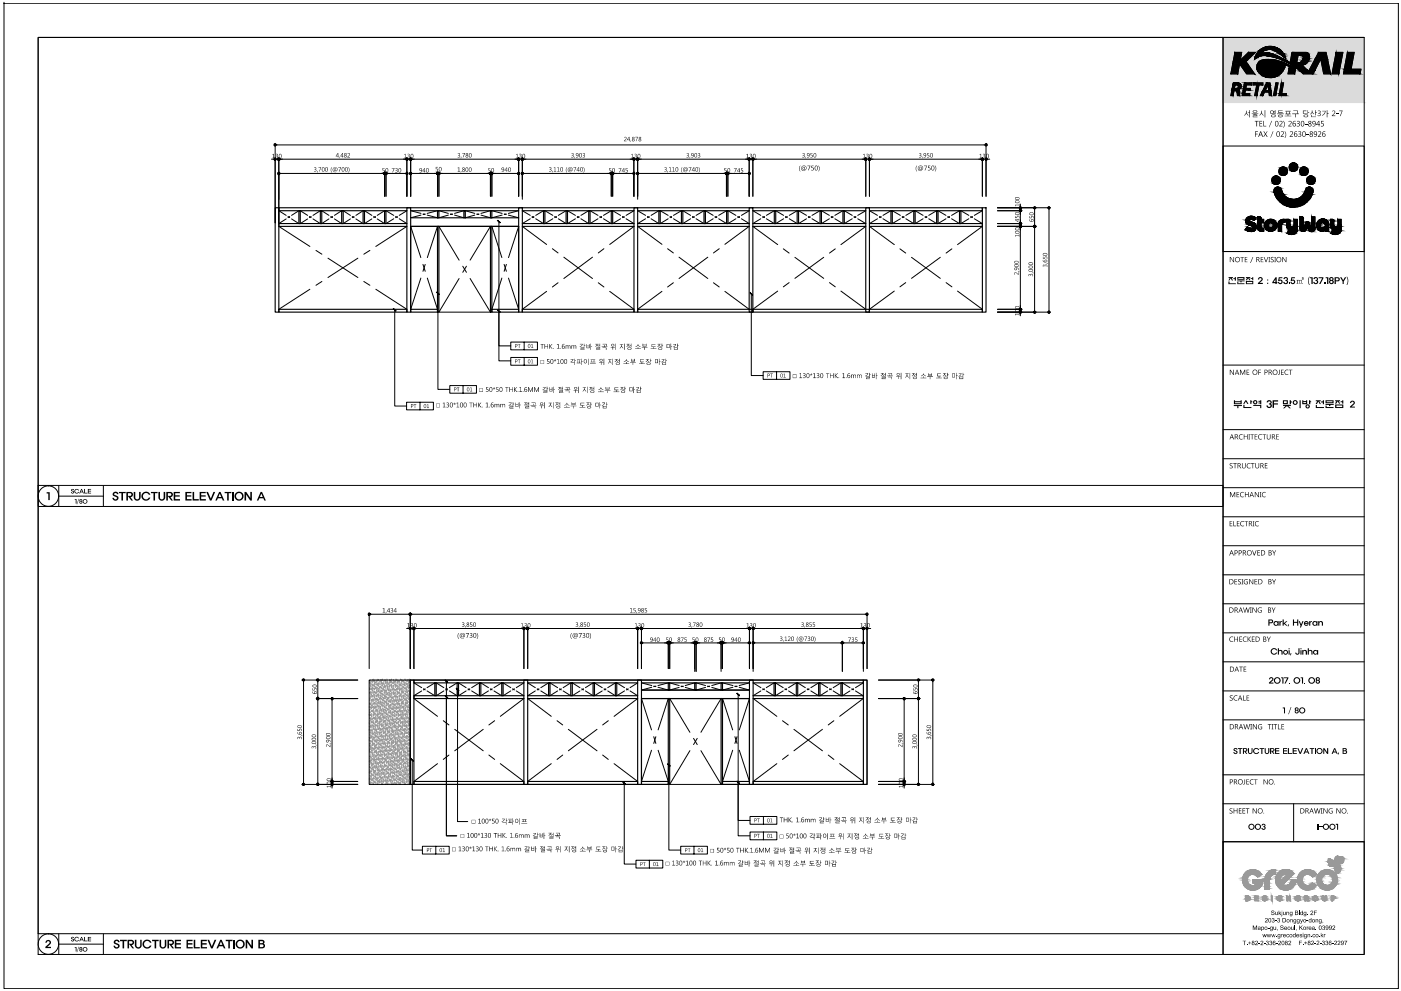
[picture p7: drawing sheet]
<svg xmlns="http://www.w3.org/2000/svg" width="420mm" height="297mm" viewBox="0 0 420 297" stroke-linecap="round" stroke-linejoin="round" font-family="sans-serif">
<!-- layer: 0 -->
<g fill="none" stroke="#989898" stroke-width=".3">
<path d="M110.8 212.1h.1M110.8 214.5h.1M110.8 217.9h.1M110.8 214.3h.1M110.8 217h.1M110.8 218.9h.1M110.8 212.9h.1M110.8 213.8h.1M110.8 218.7h.1M110.8 214.6h.1M110.8 206.6h.1M110.9 215.4h.1"/>
<path d="M110.9 216.3h.1M110.9 204.4h.1M110.9 207.8h.1M110.9 210h.1M110.9 210.9h.1M110.9 204.7h.1M110.9 217.1h.1M110.9 211.2h.1M110.9 213.4h.1M110.9 215.3h.1M110.9 206.3h.1M110.9 207.9h.1"/>
<path d="M111 218h.1M111 218.8h.1M111 214.5h.1M111 216.8h.1M111 204.9h.1M111 219.7h.1M111 204.8h.1M111 209.6h.1M111 219.6h.1M111 217.9h.1M111 206.7h.1M111 209.3h.1"/>
<path d="M111 208h.1M111 212.8h.1M111.1 205.5h.1M111.1 208.9h.1M111.1 211.1h.1M111.1 213.7h.1M111.1 211.2h.1M111.1 214.4h.1M111.1 204.1h.1M111.1 212.3h.1M111.1 215.4h.1M111.1 216h.1"/>
<path d="M111.1 217.6h.1M111.1 204.9h.1M111.1 205.8h.1M111.1 215.6h.1M111.1 218.1h.1M111.1 214.5h.1M111.1 219.2h.1M111.2 206.6h.1M111.2 219h.1M111.2 207.7h.1M111.2 219.8h.1M111.2 217.7h.1"/>
<path d="M111.2 207.4h.1M111.2 208.3h.1M111.2 204.3h.1M111.2 212h.1M111.3 209.1h.1M111.3 205.4h.1M111.3 207.7h.1M111.3 211.1h.1M111.3 216.4h.1M111.3 210h.1M111.3 210.8h.1M111.3 208.8h.1"/>
<path d="M111.3 214.5h.1M111.3 206h.1M111.3 205.1h.1M111.4 211.6h.1M111.4 212.2h.1M111.4 215.6h.1M111.4 217.8h.1M111.4 207.8h.1M111.4 210.4h.1M111.4 206.8h.1M111.4 212.5h.1M111.4 213.3h.1"/>
<path d="M111.4 219h.1M111.4 208.4h.1M111.4 210h.1M111.4 214.2h.1M111.4 215h.1M111.4 206.6h.1M111.4 214.8h.1M111.5 215.8h.1M111.5 209.9h.1M111.5 204.4h.1M111.5 216.5h.1M111.5 219.1h.1"/>
<path d="M111.5 210h.1M111.5 213.2h.1M111.5 216.7h.1M111.5 217.5h.1M111.5 213.3h.1M111.5 208.8h.1M111.5 214.8h.1M111.5 216.4h.1M111.6 218.4h.1M111.6 213.1h.1M111.6 213.2h.1M111.6 218h.1"/>
<path d="M111.6 219.6h.1M111.6 219.2h.1M111.6 205.4h.1M111.6 216.5h.1M111.6 208.8h.1M111.6 204.5h.1M111.6 217.5h.1M111.6 219.7h.1M111.7 204.5h.1M111.7 206.5h.1M111.7 209.9h.1M111.7 212.2h.1"/>
<path d="M111.7 207.1h.1M111.7 205.3h.1M111.7 206.2h.1M111.7 213.3h.1M111.7 215.6h.1M111.7 218.9h.1M111.7 208.9h.1M111.7 211.5h.1M111.7 203.9h.1M111.8 207h.1M111.8 216.7h.1M111.8 213.3h.1"/>
<path d="M111.8 215.9h.1M111.8 207.9h.1M111.8 208.7h.1M111.8 204.3h.1M111.8 205.5h.1M111.8 217.6h.1M111.8 207.1h.1M111.9 209.5h.1M111.9 210.4h.1M111.9 207.6h.1M111.9 211h.1M111.9 205.6h.1"/>
<path d="M111.9 211.2h.1M111.9 214.4h.1M111.9 209.9h.1M111.9 208.8h.1M111.9 212h.1M111.9 212.9h.1M111.9 217.8h.1M111.9 214.2h.1M111.9 213.6h.1M111.9 215.2h.1M112 213.7h.1M112 203.9h.1"/>
<path d="M112 218.6h.1M112 216.8h.1M112 218.4h.1M112 214.5h.1M112 215.4h.1M112 204.2h.1M112 206.5h.1M112 205.6h.1M112 208.2h.1M112 215.3h.1M112.1 216.2h.1M112.1 207.6h.1"/>
<path d="M112.1 209.9h.1M112.1 213.2h.1M112.1 210h.1M112.1 212.6h.1M112.1 218.5h.1M112.1 217.1h.1M112.1 217.9h.1M112.1 211h.1M112.1 216.6h.1M112.1 214.3h.1M112.1 217h.1M112.2 218.7h.1"/>
<path d="M112.2 214.4h.1M112.2 217.8h.1M112.2 204.1h.1M112.2 219.6h.1M112.2 205.4h.1M112.2 206.6h.1M112.2 204.3h.1M112.2 204.9h.1M112.2 208.7h.1M112.2 210.9h.1M112.2 204.4h.1M112.2 206h.1"/>
<path d="M112.2 207.6h.1M112.3 205.8h.1M112.3 206.6h.1M112.3 212.1h.1M112.3 215.3h.1M112.3 209.2h.1M112.3 210.8h.1M112.3 207.4h.1M112.3 215.5h.1M112.3 218.9h.1M112.3 204.9h.1M112.3 219.7h.1"/>
<path d="M112.3 207.6h.1M112.3 212.4h.1M112.4 208.3h.1M112.4 209.1h.1M112.4 206.7h.1M112.4 209.3h.1M112.4 210.9h.1M112.4 214h.1M112.4 210h.1M112.4 204.2h.1M112.4 207.6h.1M112.4 211.1h.1"/>
<path d="M112.4 213.7h.1M112.4 215.6h.1M112.4 217.2h.1M112.5 210.8h.1M112.5 211.6h.1M112.5 205.3h.1M112.5 210.9h.1M112.5 215.4h.1M112.5 214.1h.1M112.5 218.8h.1M112.5 212.5h.1M112.5 213.3h.1"/>
<path d="M112.5 208.7h.1M112.5 212h.1M112.5 214.3h.1M112.5 218.1h.1M112.5 217.3h.1M112.5 214.2h.1M112.5 217.7h.1M112.5 207.7h.1M112.5 219.8h.1M112.6 215h.1M112.6 215.8h.1M112.6 218.8h.1"/>
<path d="M112.6 212h.1M112.6 216.7h.1M112.6 206.4h.1M112.6 216.4h.1M112.6 204.8h.1M112.7 217.5h.1M112.7 218.4h.1M112.7 209.8h.1M112.7 213.1h.1M112.7 206h.1M112.7 206.4h.1M112.7 219.2h.1"/>
<path d="M112.7 216.5h.1M112.7 207.8h.1M112.7 210.4h.1M112.7 208h.1M112.7 209.6h.1M112.7 219.9h.1M112.7 212.2h.1M112.7 211.2h.1M112.8 205.3h.1M112.8 214.8h.1M112.8 209.6h.1M112.8 212.8h.1"/>
<path d="M112.8 204.5h.1M112.8 206.4h.1M112.8 208.7h.1M112.8 216.5h.1M112.8 219.1h.1M112.8 212.9h.1M112.8 214.4h.1M112.8 216h.1M112.9 205.3h.1M112.9 206.2h.1M112.9 209.8h.1M112.9 212h.1"/>
<path d="M112.9 215.4h.1M112.9 208.8h.1M112.9 217.6h.1M112.9 219.2h.1M112.9 207h.1M112.9 207.8h.1M112.9 213.1h.1M112.9 218.8h.1M112.9 216.1h.1M113 208.7h.1M113 216.5h.1M113 219.9h.1"/>
<path d="M113 219.3h.1M113 209.5h.1M113 210.4h.1M113 204.1h.1M113 207.5h.1M113 204.5h.1M113 217.5h.1M113 211.2h.1M113 210.9h.1M113 207.1h.1M113.1 212h.1M113.1 212.9h.1"/>
<path d="M113.1 214.2h.1M113.1 208.9h.1M113.1 211.5h.1M113.1 205.1h.1M113.1 213.7h.1M113.1 217.6h.1M113.1 213.3h.1M113.1 215.9h.1M113.1 206.8h.1M113.1 208.4h.1M113.2 214.5h.1M113.2 215.4h.1"/>
<path d="M113.2 205.5h.1M113.2 205.2h.1M113.2 210h.1M113.2 211.6h.1M113.2 216.2h.1M113.2 204.1h.1M113.2 206.3h.1M113.2 209.7h.1M113.2 208.4h.1M113.2 213.2h.1M113.3 217h.1M113.3 217.9h.1"/>
<path d="M113.3 207.5h.1M113.3 210.8h.1M113.3 213.1h.1M113.3 209.8h.1M113.3 211.7h.1M113.3 214.8h.1M113.3 218.7h.1M113.3 214.2h.1M113.3 216.5h.1M113.3 216.4h.1M113.3 218h.1M113.3 219.6h.1"/>
<path d="M113.3 217.6h.1M113.3 219.8h.1M113.3 203.9h.1M113.3 218.6h.1M113.3 214.9h.1M113.4 204h.1M113.4 205.2h.1M113.4 205.6h.1M113.4 208.2h.1M113.4 218.1h.1M113.4 204.9h.1M113.4 205.7h.1"/>
<path d="M113.4 208.6h.1M113.4 210h.1M113.4 212.6h.1M113.5 206.6h.1M113.5 211.9h.1M113.5 215.3h.1M113.5 214.3h.1M113.5 217h.1M113.5 204h.1M113.5 207.4h.1M113.5 208.2h.1M113.5 218.7h.1"/>
<path d="M113.5 205.6h.1M113.6 209.1h.1M113.6 204h.1M113.6 206.6h.1M113.6 207.2h.1M113.6 209.9h.1M113.6 210.8h.1M113.6 205.1h.1M113.6 207.4h.1M113.6 210.9h.1M113.6 208.8h.1M113.6 210.4h.1"/>
<path d="M113.6 211.6h.1M113.6 208.5h.1M113.6 215.3h.1M113.6 207.3h.1M113.6 212h.1M113.7 212.4h.1M113.7 213.3h.1M113.7 211.9h.1M113.7 214.2h.1M113.7 217.6h.1M113.7 204.9h.1M113.7 219.7h.1"/>
<path d="M113.7 210.5h.1M113.7 213.6h.1M113.7 214.1h.1M113.7 215.3h.1M113.7 218.7h.1M113.7 206.7h.1M113.7 209.3h.1M113.7 215.2h.1M113.7 216.8h.1M113.8 215h.1M113.8 215.8h.1M113.8 211.1h.1"/>
<path d="M113.8 213.7h.1M113.8 218.4h.1M113.8 216.6h.1M113.8 217.5h.1M113.8 206.2h.1M113.8 209.6h.1M113.8 215.4h.1M113.8 216.9h.1M113.8 218.3h.1M113.8 213h.1M113.8 218.1h.1M113.9 219.2h.1"/>
<path d="M113.9 216.4h.1M113.9 207.7h.1M113.9 219.8h.1M113.9 204.5h.1M113.9 212h.1M113.9 204.4h.1M114 205.3h.1M114 206.2h.1M114 205.1h.1M114 216.4h.1M114 206h.1M114 207h.1"/>
<path d="M114 208.5h.1M114 211.9h.1M114 207.6h.1M114 209.2h.1M114.1 207.9h.1M114.1 208.7h.1M114.1 209.6h.1M114.1 213h.1M114.1 215.2h.1M114.1 210.4h.1M114.1 210.8h.1M114.1 212.4h.1"/>
<path d="M114.1 209.5h.1M114.1 216.4h.1M114.1 218.6h.1M114.1 212.2h.1M114.1 209.3h.1M114.1 211.2h.1M114.1 204h.1M114.1 219.8h.1M114.1 214.8h.1M114.1 212.5h.1M114.1 214h.1M114.1 215.6h.1"/>
<path d="M114.2 212h.1M114.2 207.3h.1M114.2 204.4h.1M114.2 216.5h.1M114.2 219.1h.1M114.2 217.3h.1M114.2 218.9h.1M114.2 212.9h.1M114.2 213.7h.1M114.2 210.7h.1M114.2 208.8h.1M114.2 215.7h.1"/>
<path d="M114.3 214.5h.1M114.3 214.1h.1M114.3 217.5h.1M114.3 213.1h.1M114.3 218.9h.1M114.3 215.4h.1M114.3 216.2h.1M114.4 217.1h.1M114.4 206.2h.1M114.4 204.5h.1M114.4 217.5h.1M114.4 217.9h.1"/>
<path d="M114.4 218.7h.1M114.4 203.9h.1M114.4 207.3h.1M114.4 209.6h.1M114.4 207.1h.1M114.4 204.8h.1M114.4 219.6h.1M114.4 210.7h.1M114.4 212.9h.1M114.4 208.9h.1M114.4 211.5h.1M114.4 204.9h.1"/>
<path d="M114.4 206.4h.1M114.4 208h.1M114.5 214.1h.1M114.5 216.3h.1M114.5 219.7h.1M114.5 213.3h.1M114.5 215.9h.1M114.5 209.6h.1M114.5 211.2h.1M114.5 204h.1M114.5 217.4h.1M114.5 205.5h.1"/>
<path d="M114.5 217.6h.1M114.5 208.1h.1M114.5 212.8h.1M114.6 204.9h.1M114.6 205.7h.1M114.6 205h.1M114.6 211.3h.1M114.6 214.4h.1M114.6 206.5h.1M114.6 208.4h.1M114.6 211.8h.1M114.6 209.8h.1"/>
<path d="M114.6 216h.1M114.6 217.6h.1M114.7 207.4h.1M114.7 208.2h.1M114.7 215.2h.1M114.7 214.2h.1M114.7 214.5h.1M114.7 219.2h.1M114.7 209.1h.1M114.7 218.5h.1M114.7 218.6h.1M114.7 217.7h.1"/>
<path d="M114.7 209.9h.1M114.7 210.7h.1M114.7 203.9h.1M114.7 205.6h.1M114.8 211.6h.1M114.8 205h.1M114.8 207.3h.1M114.8 210h.1M114.8 212.6h.1M114.8 212.4h.1M114.8 213.3h.1M114.8 208.4h.1"/>
<path d="M114.8 210.7h.1M114.8 214h.1M114.8 214.3h.1M114.8 217h.1M114.8 205.2h.1M114.9 214.1h.1M114.9 214.9h.1M114.9 211.8h.1M114.9 215.1h.1M114.9 217.4h.1M114.9 218.7h.1M114.9 206.8h.1"/>
<path d="M114.9 215.8h.1M114.9 218.5h.1M114.9 206.6h.1M114.9 208.4h.1M114.9 210h.1M114.9 216.6h.1M114.9 217.5h.1M114.9 206.1h.1M114.9 210.9h.1M114.9 206.9h.1M114.9 211.6h.1M115 218.3h.1"/>
<path d="M115 209.5h.1M115 215.3h.1M115 210.1h.1M115 213.2h.1M115 219.1h.1M115 220h.1M115 212.9h.1M115 204.9h.1M115 219.7h.1M115 213.3h.1M115 214.8h.1M115 216.5h.1"/>
<path d="M115.1 216.2h.1M115.1 219.6h.1M115.1 206.7h.1M115.1 209.3h.1M115.1 218.1h.1M115.1 219.7h.1M115.1 204.4h.1M115.1 204.9h.1M115.1 211.1h.1M115.1 213.7h.1M115.1 216.5h.1M115.2 205.3h.1"/>
<path d="M115.2 206.1h.1M115.2 208.3h.1M115.2 215.4h.1M115.2 219.8h.1M115.2 207h.1M115.2 209.5h.1M115.2 211.7h.1M115.2 218.1h.1M115.2 207.8h.1M115.2 208.6h.1M115.2 212.9h.1M115.2 215.1h.1"/>
<path d="M115.2 207.7h.1M115.2 204h.1M115.3 209.5h.1M115.3 210.3h.1M115.3 216.2h.1M115.3 218.5h.1M115.3 212h.1M115.3 205.6h.1M115.3 211.2h.1M115.3 219.6h.1M115.3 216.4h.1M115.3 205.7h.1"/>
<path d="M115.3 207.2h.1M115.3 208.8h.1M115.4 212h.1M115.4 212.9h.1M115.4 207.2h.1M115.4 210.6h.1M115.4 206h.1M115.4 210.4h.1M115.4 213.7h.1M115.4 214h.1M115.4 207.8h.1M115.4 208.9h.1"/>
<path d="M115.5 214.5h.1M115.5 215.3h.1M115.5 217.3h.1M115.5 210.4h.1M115.5 212.1h.1M115.5 215.2h.1M115.5 216.2h.1M115.5 212.2h.1M115.5 214.8h.1M115.5 216.9h.1M115.5 218.4h.1M115.5 217h.1"/>
<path d="M115.5 217.8h.1M115.5 206h.1M115.5 204.4h.1M115.5 216.5h.1M115.5 219.1h.1M115.6 218.7h.1M115.6 207.1h.1M115.6 209.4h.1M115.6 212.8h.1M115.6 208.8h.1M115.6 218.5h.1M115.6 204h.1"/>
<path d="M115.6 219.5h.1M115.6 210.5h.1M115.6 216.2h.1M115.6 213.1h.1M115.7 204.9h.1M115.7 213.9h.1M115.7 217.3h.1M115.7 219.5h.1M115.7 204.4h.1M115.7 205.7h.1M115.7 206.5h.1M115.7 204.5h.1"/>
<path d="M115.7 217.5h.1M115.7 206h.1M115.8 207.4h.1M115.8 207.1h.1M115.8 204.5h.1M115.8 207.6h.1M115.8 208.2h.1M115.8 209.1h.1M115.8 211.6h.1M115.8 208.9h.1M115.8 211.5h.1M115.8 209.2h.1"/>
<path d="M115.8 210.8h.1M115.8 209.9h.1M115.8 215h.1M115.8 213.2h.1M115.8 215.9h.1M115.8 207.7h.1M115.8 212.4h.1M115.9 210.7h.1M115.9 211.6h.1M115.9 218.4h.1M115.9 205.5h.1M115.9 217.6h.1"/>
<path d="M115.9 210.9h.1M115.9 214h.1M115.9 212.4h.1M115.9 213.3h.1M115.9 207.1h.1M115.9 215.6h.1M115.9 217.3h.1M116 214.1h.1M116 204.9h.1M116 210.5h.1M116 209.8h.1M116 218.9h.1"/>
<path d="M116 214.9h.1M116 215.8h.1M116 208.2h.1M116 211.6h.1M116 213.9h.1M116 214.2h.1M116 217.3h.1M116 216.6h.1M116 215h.1M116 203.8h.1M116 218.6h.1M116.1 217.5h.1"/>
<path d="M116.1 218.3h.1M116.1 205.6h.1M116.1 208.2h.1M116.1 219.2h.1M116.1 206h.1M116.1 210h.1M116.1 212.6h.1M116.1 204.8h.1M116.2 220h.1M116.2 209.3h.1M116.2 212.7h.1M116.2 214.3h.1"/>
<path d="M116.2 217h.1M116.2 206.4h.1M116.2 216.1h.1M116.2 218.7h.1M116.2 208h.1M116.2 209.6h.1M116.3 204.4h.1M116.3 219.5h.1M116.3 206.6h.1M116.3 206.5h.1M116.3 211.2h.1M116.3 212.9h.1"/>
<path d="M116.3 205.3h.1M116.3 206.1h.1M116.3 204.8h.1M116.3 210.9h.1M116.3 209.7h.1M116.3 214.5h.1M116.3 206.9h.1M116.3 207.8h.1M116.3 205.9h.1M116.3 208.2h.1M116.3 215.3h.1M116.3 216.1h.1"/>
<path d="M116.4 208.6h.1M116.4 209.3h.1M116.4 211.5h.1M116.4 214.9h.1M116.4 204.9h.1M116.4 219.7h.1M116.4 217.7h.1M116.4 219.3h.1M116.4 209.5h.1M116.4 210.3h.1M116.4 212.7h.1M116.4 218.3h.1"/>
<path d="M116.4 206.7h.1M116.4 216.2h.1M116.5 211.2h.1M116.5 216.1h.1M116.5 219.4h.1M116.5 211.1h.1M116.5 213.7h.1M116.5 212h.1M116.5 212.8h.1M116.5 207h.1M116.5 215.4h.1M116.6 213.7h.1"/>
<path d="M116.6 210.4h.1M116.6 218h.1M116.6 214.5h.1M116.6 215.3h.1M116.6 213.8h.1M116.6 207.7h.1M116.6 219.8h.1M116.6 205.2h.1M116.6 216.2h.1M116.6 217.2h.1M116.6 212h.1M116.6 205.3h.1"/>
<path d="M116.6 206.8h.1M116.6 208.4h.1M116.7 217h.1M116.7 217.8h.1M116.7 216.4h.1M116.7 210.1h.1M116.7 211.6h.1M116.7 218.7h.1M116.7 205.9h.1M116.7 209.3h.1M116.7 206h.1M116.7 208.5h.1"/>
<path d="M116.7 213.3h.1M116.8 219.5h.1M116.8 207h.1M116.8 212.6h.1M116.8 207.8h.1M116.8 211.7h.1M116.8 214.8h.1M116.8 204h.1M116.8 210.4h.1M116.8 213.7h.1M116.8 216h.1M116.8 216.5h.1"/>
<path d="M116.8 218.1h.1M116.9 204.9h.1M116.9 205.7h.1M116.9 217.1h.1M116.9 219.4h.1M116.9 212.2h.1M116.9 214.8h.1M116.9 214.9h.1M116.9 219.7h.1M116.9 206.5h.1M116.9 204.7h.1M116.9 204.4h.1"/>
<path d="M116.9 216.5h.1M116.9 219.1h.1M116.9 218.1h.1M116.9 207.3h.1M116.9 208.2h.1M116.9 208.1h.1M116.9 208.8h.1M117 209h.1M117 211.5h.1M117 214.8h.1M117 204h.1M117 209.9h.1"/>
<path d="M117 210.7h.1M117 218.2h.1M117 213.1h.1M117 205.6h.1M117.1 211.5h.1M117.1 204.5h.1M117.1 217.5h.1M117.1 204.1h.1M117.1 207.2h.1M117.1 212.4h.1M117.1 213.2h.1M117.1 204.7h.1"/>
<path d="M117.1 207h.1M117.1 207.1h.1M117.1 208.8h.1M117.1 210.4h.1M117.2 214.1h.1M117.2 208.1h.1M117.2 210.3h.1M117.2 208.9h.1M117.2 211.5h.1M117.2 207.3h.1M117.2 212h.1M117.2 214.9h.1"/>
<path d="M117.2 215.7h.1M117.2 213.7h.1M117.2 217.1h.1M117.2 213.2h.1M117.2 215.9h.1M117.2 210.5h.1M117.2 216.6h.1M117.2 217.4h.1M117.2 214.8h.1M117.2 205.5h.1M117.2 217.6h.1M117.2 215.3h.1"/>
<path d="M117.2 216.9h.1M117.3 218.3h.1M117.3 218.2h.1M117.3 218.5h.1M117.3 219.1h.1M117.3 219.9h.1M117.3 205.8h.1M117.3 209.2h.1M117.3 209.8h.1M117.3 217h.1M117.4 204.4h.1M117.4 212.6h.1"/>
<path d="M117.4 214.2h.1M117.4 205.3h.1M117.4 206.1h.1M117.4 215.9h.1M117.4 203.8h.1M117.4 218.6h.1M117.4 207h.1M117.4 219.3h.1M117.4 205.6h.1M117.4 208.2h.1M117.5 207.8h.1M117.5 208.6h.1"/>
<path d="M117.5 204.6h.1M117.5 210h.1M117.5 212.6h.1M117.5 206h.1M117.5 209.5h.1M117.5 205.8h.1M117.5 208h.1M117.5 211.4h.1M117.5 214.3h.1M117.5 217h.1M117.5 206.1h.1M117.5 207.6h.1"/>
<path d="M117.5 209.3h.1M117.6 210.3h.1M117.6 211.2h.1M117.6 209.1h.1M117.6 212.5h.1M117.6 214.8h.1M117.6 218.7h.1M117.6 210.9h.1M117.6 212h.1M117.6 215.9h.1M117.6 218.1h.1M117.6 206.6h.1"/>
<path d="M117.6 209.3h.1M117.6 214.1h.1M117.7 212.8h.1M117.7 213.7h.1M117.7 219.3h.1M117.7 210.9h.1M117.7 212.6h.1M117.7 215.7h.1M117.7 214.5h.1M117.7 206.9h.1M117.7 217.3h.1M117.7 218.9h.1"/>
<path d="M117.7 215.3h.1M117.7 216.2h.1M117.7 210.3h.1M117.7 204.9h.1M117.7 219.7h.1M117.7 215.8h.1M117.8 217h.1M117.8 213.6h.1M117.8 206.7h.1M117.8 209.3h.1M117.8 219h.1M117.8 217.8h.1"/>
<path d="M117.8 218.7h.1M117.8 211.1h.1M117.8 213.7h.1M117.9 219.5h.1M117.9 205.7h.1M117.9 215.4h.1M117.9 204.8h.1M117.9 206.8h.1M117.9 209.1h.1M117.9 218h.1M117.9 206.5h.1M118 204h.1"/>
<path d="M118 210.2h.1M118 212.5h.1M118 207.7h.1M118 219.8h.1M118 204.9h.1M118 208h.1M118 204.8h.1M118 205.7h.1M118 213.6h.1M118 215.9h.1M118 219.2h.1M118 212h.1"/>
<path d="M118 209.7h.1M118 211.2h.1M118 206.5h.1M118 217h.1M118 216.4h.1M118 208.1h.1M118 212.9h.1M118.1 207.3h.1M118.1 208.2h.1M118.1 204.6h.1M118.1 206h.1M118.1 211.3h.1"/>
<path d="M118.1 214.5h.1M118.1 209h.1M118.1 207.9h.1M118.1 207.8h.1M118.1 216.1h.1M118.1 217.7h.1M118.2 209.8h.1M118.2 210.7h.1M118.2 214.7h.1M118.2 210.4h.1M118.2 214.5h.1M118.2 219.3h.1"/>
<path d="M118.2 211.5h.1M118.2 218.1h.1M118.2 212.2h.1M118.2 214.8h.1M118.2 217.8h.1M118.3 212.4h.1M118.3 213.2h.1M118.3 204.4h.1M118.3 216.5h.1M118.3 219.1h.1M118.3 214h.1M118.3 214.9h.1"/>
<path d="M118.3 204.6h.1M118.3 206.8h.1M118.3 208.8h.1M118.3 215.7h.1M118.3 207.9h.1M118.3 210.2h.1M118.3 213.5h.1M118.3 205.2h.1M118.4 216.6h.1M118.4 217.4h.1M118.4 211.3h.1M118.4 214.7h.1"/>
<path d="M118.4 216.9h.1M118.4 213.1h.1M118.4 206.8h.1M118.4 218.2h.1M118.4 218.1h.1M118.4 204.5h.1M118.4 217.5h.1M118.4 208.4h.1M118.4 210.1h.1M118.5 219.1h.1M118.5 219.9h.1M118.5 205.7h.1"/>
<path d="M118.5 207.1h.1M118.5 206.9h.1M118.5 211.7h.1M118.5 213.3h.1M118.5 209h.1M118.5 208.9h.1M118.5 211.5h.1M118.5 210.1h.1M118.5 214.9h.1M118.5 204.4h.1M118.5 212.4h.1M118.5 213.2h.1"/>
<path d="M118.5 215.9h.1M118.5 213.4h.1M118.5 216.5h.1M118.6 205.2h.1M118.6 206.1h.1M118.6 215.8h.1M118.6 219.2h.1M118.6 205.5h.1M118.6 217.6h.1M118.6 218.1h.1M118.6 219.7h.1M118.6 206.9h.1"/>
<path d="M118.6 216.6h.1M118.7 207.7h.1M118.7 208.6h.1M118.7 204.5h.1M118.7 207.9h.1M118.7 209.8h.1M118.7 219.8h.1M118.7 209.4h.1M118.7 210.3h.1M118.7 205.6h.1M118.7 209h.1M118.7 211.2h.1"/>
<path d="M118.7 214.2h.1M118.8 211.1h.1M118.8 212.4h.1M118.8 214.6h.1M118.8 203.8h.1M118.8 218.6h.1M118.8 204h.1M118.8 211.9h.1M118.8 212.8h.1M118.8 215.7h.1M118.8 218h.1M118.8 205.6h.1"/>
<path d="M118.8 208.2h.1M118.8 205.7h.1M118.8 213.6h.1M118.8 219.1h.1M118.8 210h.1M118.8 212.6h.1M118.8 207.3h.1M118.8 208.9h.1M118.9 214.5h.1M118.9 215.3h.1M118.9 206.7h.1M118.9 214.3h.1"/>
<path d="M118.9 217h.1M118.9 210.5h.1M118.9 212.1h.1M118.9 216.2h.1M118.9 210.1h.1M118.9 213.5h.1M118.9 218.7h.1M118.9 208.9h.1M118.9 213.7h.1M119 217h.1M119 217.8h.1M119 216.8h.1"/>
<path d="M119 206.6h.1M119 212.1h.1M119 215.3h.1M119 218.7h.1M119 210.9h.1M119 216.9h.1M119 218.5h.1M119.1 204h.1M119.1 219.5h.1M119.1 205.6h.1M119.1 215.3h.1M119.1 204.8h.1"/>
<path d="M119.1 206.7h.1M119.1 209h.1M119.1 204.9h.1M119.1 219.7h.1M119.1 218.6h.1M119.1 205.7h.1M119.1 206.5h.1M119.1 210.1h.1M119.1 212.3h.1M119.1 215.7h.1M119.1 209.3h.1M119.2 207.3h.1"/>
<path d="M119.2 213.4h.1M119.2 216.8h.1M119.2 219.1h.1M119.2 211.1h.1M119.2 213.7h.1M119.2 204.4h.1M119.2 208.2h.1M119.2 209h.1M119.2 215.4h.1M119.2 206.1h.1M119.3 209.8h.1M119.3 204.4h.1"/>
<path d="M119.3 207.8h.1M119.3 218h.1M119.3 204.5h.1M119.3 210.7h.1M119.3 211.5h.1M119.3 211.2h.1M119.3 207.7h.1M119.3 219.8h.1M119.3 209.3h.1M119.3 210.9h.1M119.4 212.4h.1M119.4 213.2h.1"/>
<path d="M119.4 214.5h.1M119.4 212h.1M119.4 207.7h.1M119.4 212.5h.1M119.4 214h.1M119.4 217.9h.1M119.4 216.4h.1M119.4 210.9h.1M119.4 214.9h.1M119.4 215.7h.1M119.4 206.6h.1M119.4 206h.1"/>
<path d="M119.4 214.2h.1M119.4 217.3h.1M119.5 216.6h.1M119.5 204.4h.1M119.5 210h.1M119.5 218.9h.1M119.5 217.4h.1M119.5 218.3h.1M119.5 207.8h.1M119.5 211.2h.1M119.5 213.4h.1M119.5 210.4h.1"/>
<path d="M119.6 219.1h.1M119.6 214.5h.1M119.6 216.8h.1M119.6 212.2h.1M119.6 214.8h.1M119.6 219.9h.1M119.6 217.9h.1M119.6 204.4h.1M119.6 216.5h.1M119.6 205.5h.1M119.6 208.7h.1M119.6 204.9h.1"/>
<path d="M119.7 204.4h.1M119.7 208.9h.1M119.7 206.5h.1M119.7 205.2h.1M119.7 206h.1M119.7 212.3h.1M119.7 215.6h.1M119.7 213.1h.1M119.7 208.1h.1M119.7 209.7h.1M119.8 206.9h.1M119.8 207.7h.1"/>
<path d="M119.8 219h.1M119.8 217.5h.1M119.8 211.3h.1M119.8 212.9h.1M119.8 208.6h.1M119.8 204.3h.1M119.8 204.5h.1M119.8 207.1h.1M119.8 209.8h.1M119.8 214.5h.1M119.9 209.4h.1M119.9 210.3h.1"/>
<path d="M119.9 205.4h.1M119.9 207.7h.1M119.9 208.9h.1M119.9 211.5h.1M119.9 213h.1M119.9 216.1h.1M119.9 211.1h.1M119.9 208.8h.1M119.9 213.2h.1M119.9 215.9h.1M119.9 217.7h.1M119.9 219.3h.1"/>
<path d="M119.9 211.9h.1M119.9 212.8h.1M119.9 212.2h.1M119.9 214.5h.1M119.9 217.8h.1M119.9 205.5h.1M119.9 217.6h.1M119.9 216.2h.1M120 213.6h.1M120 215.6h.1M120 218.9h.1M120 219.4h.1"/>
<path d="M120 214.5h.1M120 215.3h.1M120 206.5h.1M120 209.8h.1M120.1 216.1h.1M120.1 209.9h.1M120.1 214.2h.1M120.1 205.3h.1M120.1 217h.1M120.1 217.8h.1M120.1 213.3h.1M120.1 203.8h.1"/>
<path d="M120.1 218.6h.1M120.1 206.9h.1M120.2 218.7h.1M120.2 216.7h.1M120.2 205.6h.1M120.2 208.2h.1M120.2 205.3h.1M120.2 208.5h.1M120.2 219.5h.1M120.2 210h.1M120.2 212.6h.1M120.2 210.1h.1"/>
<path d="M120.2 211.7h.1M120.2 204h.1M120.2 205.4h.1M120.2 208.8h.1M120.2 214.3h.1M120.2 217h.1M120.2 213.3h.1M120.3 204.8h.1M120.3 205.6h.1M120.3 206.5h.1M120.3 212.2h.1M120.3 218.7h.1"/>
<path d="M120.3 211.8h.1M120.3 214.9h.1M120.3 209.9h.1M120.3 213.3h.1M120.3 215.6h.1M120.3 206.6h.1M120.3 216.5h.1M120.3 218.1h.1M120.4 207.3h.1M120.4 208.2h.1M120.4 216.7h.1M120.4 218.9h.1"/>
<path d="M120.4 210.9h.1M120.4 215h.1M120.4 219.8h.1M120.4 209h.1M120.4 204.3h.1M120.4 215.3h.1M120.4 218.2h.1M120.5 209.8h.1M120.5 210.7h.1M120.5 207.6h.1M120.5 204.9h.1M120.5 219.7h.1"/>
<path d="M120.5 211.5h.1M120.5 211h.1M120.5 214.4h.1M120.5 206.7h.1M120.5 209.3h.1M120.5 204h.1M120.5 212.3h.1M120.5 213.2h.1M120.5 217.8h.1M120.5 211.1h.1M120.5 205.7h.1M120.6 214h.1"/>
<path d="M120.6 213.7h.1M120.6 204.1h.1M120.6 207.3h.1M120.6 214.8h.1M120.6 215.7h.1M120.6 206.5h.1M120.6 215.4h.1M120.6 218h.1M120.6 208.9h.1M120.6 210.5h.1M120.7 216.5h.1M120.7 217.4h.1"/>
<path d="M120.7 204.2h.1M120.7 207.6h.1M120.7 209.8h.1M120.7 207.7h.1M120.7 219.8h.1M120.7 207.3h.1M120.7 212.1h.1M120.7 213.7h.1M120.7 218.2h.1M120.7 211h.1M120.7 213.2h.1M120.7 216.6h.1"/>
<path d="M120.7 212h.1M120.7 210.6h.1M120.7 215.3h.1M120.7 219h.1M120.7 219.9h.1M120.7 214.4h.1M120.7 216.4h.1M120.7 213.8h.1M120.7 216.9h.1M120.8 204.4h.1M120.8 217.7h.1M120.8 206h.1"/>
<path d="M120.8 218.6h.1M120.8 205.2h.1M120.8 206.1h.1M120.8 205.3h.1M120.8 208.7h.1M120.8 207.8h.1M120.8 217h.1M120.9 206.9h.1M120.9 212.1h.1M120.9 210.4h.1M120.9 207.7h.1M120.9 208.6h.1"/>
<path d="M120.9 215.5h.1M120.9 214.8h.1M121 209.4h.1M121 218.9h.1M121 204.4h.1M121 216.5h.1M121 219.1h.1M121 204.5h.1M121 210.3h.1M121 211.1h.1M121 204.2h.1M121 208.7h.1"/>
<path d="M121 206.1h.1M121 211.9h.1M121 205.3h.1M121 207.6h.1M121 210.9h.1M121 206.2h.1M121 207.7h.1M121 209.3h.1M121.1 212.8h.1M121.1 213.6h.1M121.1 208.7h.1M121.1 214.3h.1"/>
<path d="M121.1 213.1h.1M121.1 210.9h.1M121.1 212.5h.1M121.1 214.5h.1M121.1 212h.1M121.1 215.4h.1M121.1 217.7h.1M121.1 217.5h.1M121.1 209.4h.1M121.1 214.1h.1M121.2 215.3h.1M121.2 216.1h.1"/>
<path d="M121.2 218.8h.1M121.2 204.5h.1M121.2 207.1h.1M121.2 212.6h.1M121.2 215.7h.1M121.2 217h.1M121.2 206.4h.1M121.2 208.9h.1M121.2 211.5h.1M121.2 217.3h.1M121.2 218.9h.1M121.3 217.8h.1"/>
<path d="M121.3 218.7h.1M121.3 209.8h.1M121.3 213.2h.1M121.3 215.9h.1M121.3 219.5h.1M121.3 213.1h.1M121.3 216.5h.1M121.3 217.6h.1M121.3 219h.1M121.3 219.9h.1M121.3 205.5h.1M121.4 203.9h.1"/>
<path d="M121.4 205.3h.1M121.4 209.8h.1M121.4 204.9h.1M121.4 204.8h.1M121.4 205.6h.1M121.4 208.6h.1M121.4 214.2h.1M121.5 206.5h.1M121.5 206.4h.1M121.5 209.8h.1M121.5 212h.1M121.5 203.8h.1"/>
<path d="M121.5 218.6h.1M121.5 204.9h.1M121.5 208.1h.1M121.5 207.3h.1M121.5 213.1h.1M121.5 215.4h.1M121.5 218.8h.1M121.5 205.6h.1M121.5 208.2h.1M121.5 209.7h.1M121.5 211.3h.1M121.6 209h.1"/>
<path d="M121.6 216.5h.1M121.6 210h.1M121.6 212.6h.1M121.6 212.9h.1M121.6 209.8h.1M121.6 210.7h.1M121.6 204.1h.1M121.6 219.9h.1M121.6 214.3h.1M121.6 216.9h.1M121.6 211.4h.1M121.6 214.5h.1"/>
<path d="M121.6 211.5h.1M121.6 207.5h.1M121.6 210.9h.1M121.6 218.7h.1M121.6 216.2h.1M121.6 217.8h.1M121.7 212.3h.1M121.7 213.1h.1M121.7 214.2h.1M121.7 206.6h.1M121.7 219.4h.1M121.7 214h.1"/>
<path d="M121.7 214.8h.1M121.7 217.6h.1M121.7 210.9h.1M121.7 217.8h.1M121.8 215.7h.1M121.8 215.3h.1M121.8 216.5h.1M121.8 217.3h.1M121.8 204.1h.1M121.8 206.3h.1M121.8 204.9h.1M121.8 219.7h.1"/>
<path d="M121.8 218.2h.1M121.8 207.4h.1M121.8 209.7h.1M121.8 213.1h.1M121.8 206.7h.1M121.8 209.3h.1M121.8 205.3h.1M121.9 219h.1M121.9 219.9h.1M121.9 210.8h.1M121.9 216.5h.1M121.9 211.1h.1"/>
<path d="M121.9 206.9h.1M121.9 214.2h.1M121.9 217.6h.1M121.9 219.8h.1M121.9 213.7h.1M121.9 207h.1M121.9 208.5h.1M121.9 210.1h.1M122 204.3h.1M122 215.4h.1M122 218h.1M122 211.8h.1"/>
<path d="M122 213.3h.1M122 205.2h.1M122 206h.1M122 208.6h.1M122 207.7h.1M122 219.8h.1M122 210.2h.1M122 215h.1M122.1 206.8h.1M122.1 211.9h.1M122.1 212h.1M122.1 213.4h.1"/>
<path d="M122.1 216.5h.1M122.1 207.7h.1M122.1 208.5h.1M122.1 215.3h.1M122.1 218.7h.1M122.1 218.2h.1M122.1 219.8h.1M122.1 209.4h.1M122.1 210.2h.1M122.1 206h.1M122.1 216.4h.1M122.1 216.6h.1"/>
<path d="M122.2 211h.1M122.2 204h.1M122.2 207.4h.1M122.2 207.8h.1M122.2 219.8h.1M122.2 211.9h.1M122.2 212.7h.1M122.2 205.1h.1M122.2 208.5h.1M122.2 210.8h.1M122.2 210.4h.1M122.3 213.6h.1"/>
<path d="M122.3 211.9h.1M122.3 214.2h.1M122.3 212.1h.1M122.3 214.8h.1M122.3 204.1h.1M122.3 205.7h.1M122.3 214.4h.1M122.3 215.3h.1M122.3 217.6h.1M122.3 204.4h.1M122.3 216.5h.1M122.3 219.1h.1"/>
<path d="M122.3 207.3h.1M122.4 216.1h.1M122.4 218.7h.1M122.4 208.7h.1M122.4 205.8h.1M122.4 208.9h.1M122.4 216.9h.1M122.4 217.8h.1M122.4 206.2h.1M122.4 210.5h.1M122.4 212.1h.1M122.4 218.6h.1"/>
<path d="M122.4 209.6h.1M122.4 213h.1M122.4 213.1h.1M122.4 209h.1M122.4 213.7h.1M122.5 203.9h.1M122.5 219.5h.1M122.5 216.4h.1M122.5 217.5h.1M122.5 212.2h.1M122.5 215.3h.1M122.5 204.8h.1"/>
<path d="M122.5 219.8h.1M122.5 204.5h.1M122.5 207.1h.1M122.5 217h.1M122.5 218.6h.1M122.6 205.6h.1M122.6 206.5h.1M122.6 205.1h.1M122.6 208.9h.1M122.6 211.5h.1M122.6 215.4h.1M122.6 207.3h.1"/>
<path d="M122.6 206.2h.1M122.6 208.5h.1M122.6 213.2h.1M122.6 215.9h.1M122.6 218.7h.1M122.7 208.1h.1M122.7 209h.1M122.7 209.6h.1M122.7 211.9h.1M122.7 215.2h.1M122.7 217.6h.1M122.7 209.8h.1"/>
<path d="M122.7 213h.1M122.7 216.4h.1M122.7 218.6h.1M122.7 205.5h.1M122.7 204.5h.1M122.7 210.7h.1M122.7 211.5h.1M122.7 219.8h.1M122.7 206.1h.1M122.8 212.3h.1M122.8 213.1h.1M122.8 204h.1"/>
<path d="M122.8 207.3h.1M122.8 214.2h.1M122.8 204.6h.1M122.8 207.7h.1M122.8 214h.1M122.8 210.7h.1M122.8 203.8h.1M122.8 218.6h.1M122.8 209.3h.1M122.8 210.9h.1M122.9 214.8h.1M122.9 215.7h.1"/>
<path d="M122.9 214.1h.1M122.9 205.6h.1M122.9 208.2h.1M122.9 207.8h.1M122.9 214.2h.1M122.9 216.5h.1M122.9 217.5h.1M122.9 210h.1M122.9 212.6h.1M122.9 211h.1M122.9 215.8h.1M123 217.3h.1"/>
<path d="M123 218.2h.1M123 214.3h.1M123 216.9h.1M123 214.2h.1M123 219h.1M123 203.9h.1M123 206.2h.1M123 209.6h.1M123 218.7h.1M123 219.9h.1M123 207.3h.1M110.8 228.4h.1"/>
<path d="M110.8 233.7h.1M110.8 231.7h.1M110.8 222h.1M110.8 229.3h.1M110.8 230.1h.1M110.8 221.3h.1M110.8 223.6h.1M110.8 225.2h.1M110.8 230.9h.1M110.8 231.8h.1M110.8 224.7h.1M110.8 223.1h.1"/>
<path d="M110.8 222.1h.1M110.8 226.9h.1M110.9 232.6h.1M110.9 228h.1M110.9 231.4h.1M110.9 225.7h.1M110.9 225.3h.1M110.9 228.4h.1M110.9 233.5h.1M110.9 234.3h.1M110.9 234.8h.1M110.9 227.5h.1"/>
<path d="M110.9 230h.1M110.9 230.1h.1M110.9 231.6h.1M111 220.2h.1M111 231.8h.1M111 234.4h.1M111 228.5h.1M111 233.3h.1M111 234.9h.1M111 220.5h.1M111 221.3h.1M111 223.5h.1"/>
<path d="M111 224.1h.1M111 231.7h.1M111.1 221.3h.1M111.1 224.7h.1M111.1 226.9h.1M111.1 235h.1M111.1 222.2h.1M111.1 223h.1M111.1 228h.1M111.1 230.3h.1M111.1 233.7h.1M111.1 228.4h.1"/>
<path d="M111.1 223.8h.1M111.1 231.4h.1M111.1 234.8h.1M111.1 232.8h.1M111.2 224.7h.1M111.2 225.5h.1M111.2 222.4h.1M111.2 220.8h.1M111.2 226.4h.1M111.2 225.8h.1M111.2 224.2h.1M111.2 226.8h.1"/>
<path d="M111.2 224h.1M111.3 227.2h.1M111.3 228h.1M111.3 229.2h.1M111.3 228.5h.1M111.3 231.1h.1M111.3 220.9h.1M111.3 225.6h.1M111.3 228.9h.1M111.3 232.5h.1M111.3 220.8h.1M111.3 232.9h.1"/>
<path d="M111.3 224.1h.1M111.4 229.7h.1M111.4 230.5h.1M111.4 227.3h.1M111.4 231.4h.1M111.4 221.2h.1M111.4 225.1h.1M111.4 232.1h.1M111.4 233.7h.1M111.4 232.2h.1M111.4 233h.1M111.4 222.3h.1"/>
<path d="M111.4 224.6h.1M111.4 228h.1M111.4 229.5h.1M111.5 233.9h.1M111.5 234.7h.1M111.5 225.7h.1M111.5 229.1h.1M111.5 231.4h.1M111.5 233.8h.1M111.5 232.5h.1M111.5 220.9h.1M111.5 223.5h.1"/>
<path d="M111.6 220.1h.1M111.6 225.3h.1M111.6 227.9h.1M111.6 220h.1M111.6 223.5h.1M111.6 229.6h.1M111.6 232.2h.1M111.6 221.2h.1M111.6 220.9h.1M111.6 226.8h.1M111.6 234h.1M111.6 222.8h.1"/>
<path d="M111.7 221.7h.1M111.7 222.5h.1M111.7 230.2h.1M111.7 233.6h.1M111.7 221.9h.1M111.7 224.5h.1M111.7 226.1h.1M111.7 223.4h.1M111.7 226.2h.1M111.7 222.9h.1M111.7 227.7h.1M111.8 224.2h.1"/>
<path d="M111.8 225h.1M111.8 222.3h.1M111.8 230.6h.1M111.8 226.1h.1M111.8 229.3h.1M111.8 225.9h.1M111.8 220h.1M111.8 223.4h.1M111.8 225.7h.1M111.8 220.2h.1M111.8 235h.1M111.8 230.9h.1"/>
<path d="M111.8 232.5h.1M111.9 226.7h.1M111.9 227.6h.1M111.9 226.8h.1M111.9 229.1h.1M111.9 222h.1M111.9 224.6h.1M111.9 229.3h.1M111.9 234.1h.1M111.9 228.4h.1M111.9 229.2h.1M111.9 230.2h.1"/>
<path d="M111.9 232.5h.1M111.9 226.4h.1M111.9 230.1h.1M111.9 233.6h.1M111.9 228.9h.1M112 230.9h.1M112 231.8h.1M112 221.1h.1M112 230.7h.1M112 233.3h.1M112 232.6h.1M112 224.5h.1"/>
<path d="M112 227.9h.1M112 223h.1M112 235.1h.1M112 220h.1M112.1 233.5h.1M112.1 234.3h.1M112.1 231.3h.1M112.1 227.3h.1M112.1 221.6h.1M112.1 234.7h.1M112.1 223.3h.1M112.1 224.8h.1"/>
<path d="M112.2 220h.1M112.2 221.3h.1M112.2 231.7h.1M112.2 221.7h.1M112.2 226.5h.1M112.2 220.4h.1M112.2 221.1h.1M112.2 223.4h.1M112.2 226.7h.1M112.2 223.1h.1M112.2 224.9h.1M112.2 228h.1"/>
<path d="M112.2 224.5h.1M112.2 230.1h.1M112.2 225.7h.1M112.2 228.1h.1M112.2 229.7h.1M112.2 231.3h.1M112.3 222.1h.1M112.3 223h.1M112.3 227.9h.1M112.3 231.3h.1M112.3 233.5h.1M112.3 227.5h.1"/>
<path d="M112.3 230h.1M112.3 232.9h.1M112.3 234.5h.1M112.3 223.8h.1M112.3 224.6h.1M112.3 234.7h.1M112.3 231.8h.1M112.3 234.4h.1M112.3 231.4h.1M112.4 225.5h.1M112.4 222.2h.1M112.4 224.1h.1"/>
<path d="M112.4 234.6h.1M112.4 226.3h.1M112.4 227.2h.1M112.4 225.6h.1M112.5 228h.1M112.5 229h.1M112.5 228.4h.1M112.5 228.8h.1M112.5 229.7h.1M112.5 232.4h.1M112.5 232.8h.1M112.5 220.4h.1"/>
<path d="M112.5 230.5h.1M112.5 221.1h.1M112.5 222.4h.1M112.5 220.5h.1M112.5 222h.1M112.5 223.6h.1M112.6 231.4h.1M112.6 232.2h.1M112.6 224.5h.1M112.6 224.2h.1M112.6 226.8h.1M112.6 225.3h.1"/>
<path d="M112.6 226.9h.1M112.6 233h.1M112.6 222.2h.1M112.6 225.6h.1M112.6 227.8h.1M112.6 228.5h.1M112.6 231.1h.1M112.6 223.7h.1M112.7 233.8h.1M112.7 234.7h.1M112.7 228.9h.1M112.7 231.2h.1"/>
<path d="M112.7 232.9h.1M112.7 226.9h.1M112.7 230.1h.1M112.7 232.3h.1M112.7 234.6h.1M112.7 220.8h.1M112.7 231.7h.1M112.7 233.3h.1M112.7 220h.1M112.7 220.9h.1M112.7 225.1h.1M112.7 230.2h.1"/>
<path d="M112.7 234.9h.1M112.8 221.7h.1M112.8 223.3h.1M112.8 226.7h.1M112.8 229.5h.1M112.8 233.4h.1M112.8 222.5h.1M112.8 223.4h.1M112.8 230h.1M112.8 233.8h.1M112.9 224.2h.1M112.9 233.4h.1"/>
<path d="M112.9 220.9h.1M112.9 223.5h.1M112.9 225h.1M112.9 225.9h.1M112.9 225.3h.1M112.9 227.9h.1M113 226.7h.1M113 227.6h.1M113 222.2h.1M113 229.6h.1M113 232.2h.1M113 222.5h.1"/>
<path d="M113 228.4h.1M113 223.3h.1M113 225.5h.1M113 228.9h.1M113 234h.1M113 224.1h.1M113 225.7h.1M113 229.3h.1M113 230.1h.1M113 232.3h.1M113 221.9h.1M113 227.3h.1"/>
<path d="M113.1 230.9h.1M113.1 230h.1M113.1 233.4h.1M113.1 226.2h.1M113.1 225.7h.1M113.1 228.9h.1M113.1 231.8h.1M113.1 232.6h.1M113.1 221h.1M113.1 230.6h.1M113.1 230.5h.1M113.1 232.1h.1"/>
<path d="M113.2 233.5h.1M113.2 224.4h.1M113.2 220.2h.1M113.2 235h.1M113.2 228.9h.1M113.2 233.7h.1M113.2 234.3h.1M113.2 227.8h.1M113.2 222h.1M113.2 224.6h.1M113.2 232.2h.1M113.3 231.1h.1"/>
<path d="M113.3 234.5h.1M113.3 226.4h.1M113.3 228.9h.1M113.3 220.4h.1M113.3 223.2h.1M113.3 230.7h.1M113.3 233.3h.1M113.4 221.3h.1M113.4 222.1h.1M113.4 221h.1M113.4 226.6h.1M113.4 223h.1"/>
<path d="M113.4 235.1h.1M113.4 222.9h.1M113.4 224.4h.1M113.4 227.7h.1M113.4 230h.1M113.4 227.3h.1M113.4 222.8h.1M113.4 224.5h.1M113.5 223.8h.1M113.5 224.6h.1M113.5 231.1h.1M113.5 233.3h.1"/>
<path d="M113.5 221.3h.1M113.5 226.1h.1M113.5 225.5h.1M113.5 234.5h.1M113.5 231.7h.1M113.5 224.5h.1M113.5 229.3h.1M113.6 226.3h.1M113.6 227.1h.1M113.6 222.1h.1M113.6 223.1h.1M113.6 227.8h.1"/>
<path d="M113.6 230.9h.1M113.6 228h.1M113.6 225.5h.1M113.6 228.8h.1M113.6 225.7h.1M113.6 232.5h.1M113.6 234.1h.1M113.6 229.7h.1M113.6 232.2h.1M113.6 227.5h.1M113.6 230h.1M113.6 231h.1"/>
<path d="M113.7 230.5h.1M113.7 231.8h.1M113.7 234.4h.1M113.7 234.2h.1M113.7 231.3h.1M113.7 232.2h.1M113.7 220.9h.1M113.7 224h.1M113.8 233h.1M113.8 222h.1M113.8 224.3h.1M113.8 220h.1"/>
<path d="M113.8 233.8h.1M113.8 234.7h.1M113.8 225.4h.1M113.8 227.7h.1M113.8 231.1h.1M113.8 228.4h.1M113.8 221.7h.1M113.8 228.8h.1M113.8 234.4h.1M113.8 232.8h.1M113.8 220.1h.1M113.8 223.3h.1"/>
<path d="M113.9 220h.1M113.9 232.2h.1M113.9 222.4h.1M113.9 224.9h.1M113.9 226.5h.1M113.9 220.8h.1M113.9 223.1h.1M113.9 224.2h.1M113.9 226.8h.1M113.9 223.4h.1M113.9 228.1h.1M114 221.7h.1"/>
<path d="M114 222.5h.1M114 226.5h.1M114 228.5h.1M114 231.1h.1M114 226.6h.1M114 229.7h.1M114 223.4h.1M114 229.9h.1M114 232.9h.1M114 231.3h.1M114.1 224.2h.1M114.1 225h.1"/>
<path d="M114.1 233.3h.1M114.1 220.8h.1M114.1 229.8h.1M114.1 234.5h.1M114.1 225.8h.1M114.1 225.1h.1M114.1 233h.1M114.1 226.7h.1M114.1 227.5h.1M114.1 222h.1M114.1 225.4h.1M114.1 229.5h.1"/>
<path d="M114.2 228.4h.1M114.2 223.1h.1M114.2 228.8h.1M114.2 233.8h.1M114.2 229.2h.1M114.2 230h.1M114.2 226.5h.1M114.2 229.9h.1M114.2 232.1h.1M114.2 220.9h.1M114.2 223.5h.1M114.2 220.5h.1"/>
<path d="M114.3 230.9h.1M114.3 231.7h.1M114.3 233.3h.1M114.3 225.3h.1M114.3 227.9h.1M114.3 222.1h.1M114.3 232.6h.1M114.3 220.9h.1M114.3 229.6h.1M114.3 232.2h.1M114.3 223.7h.1M114.4 233.4h.1"/>
<path d="M114.4 234.2h.1M114.4 224.2h.1M114.4 234h.1M114.4 222.1h.1M114.4 226.9h.1M114.4 235.1h.1M114.4 227.6h.1M114.4 231h.1M114.4 221.9h.1M114.4 225.3h.1M114.4 228.5h.1M114.4 220.4h.1"/>
<path d="M114.4 234.4h.1M114.4 226.2h.1M114.4 230.1h.1M114.4 231.7h.1M114.5 221.3h.1M114.5 230.6h.1M114.5 233.3h.1M114.5 235h.1M114.5 222.1h.1M114.5 222.9h.1M114.5 220.8h.1M114.5 223.1h.1"/>
<path d="M114.5 220.2h.1M114.5 231.8h.1M114.6 223.8h.1M114.6 224.2h.1M114.6 226.4h.1M114.6 222h.1M114.6 224.6h.1M114.6 225.5h.1M114.6 227.6h.1M114.6 229.8h.1M114.6 233.2h.1M114.7 226.3h.1"/>
<path d="M114.7 230.9h.1M114.7 228.9h.1M114.7 227.1h.1M114.7 228h.1M114.7 234.3h.1M114.7 230.7h.1M114.7 233.3h.1M114.7 220.9h.1M114.7 228.8h.1M114.7 221.9h.1M114.7 225.3h.1M114.7 223h.1"/>
<path d="M114.7 235.1h.1M114.7 222.5h.1M114.7 224.1h.1M114.8 229.7h.1M114.8 230.5h.1M114.8 228.7h.1M114.8 227.3h.1M114.8 225.7h.1M114.8 231.4h.1M114.8 232.1h.1M114.8 224.2h.1M114.8 228.9h.1"/>
<path d="M114.9 232.2h.1M114.9 233h.1M114.9 231.7h.1M114.9 227.4h.1M114.9 230.5h.1M114.9 233.8h.1M114.9 234.7h.1M114.9 220.8h.1M114.9 221.3h.1M114.9 232.1h.1M114.9 233.7h.1M114.9 221.9h.1"/>
<path d="M114.9 224.2h.1M114.9 227.5h.1M114.9 223.1h.1M114.9 225.7h.1M114.9 230.6h.1M115 225.3h.1M115 228.6h.1M115 230.9h.1M115 227.5h.1M115 230h.1M115 233.8h.1M115 232h.1"/>
<path d="M115 234.3h.1M115 231.8h.1M115 234.4h.1M115.1 220.8h.1M115.1 224h.1M115.1 221.7h.1M115.1 222.5h.1M115.1 223h.1M115.1 221.3h.1M115.2 223.4h.1M115.2 226.4h.1M115.2 228.4h.1"/>
<path d="M115.2 222.9h.1M115.2 224.2h.1M115.2 225h.1M115.2 229.7h.1M115.2 233.1h.1M115.2 232.8h.1M115.2 224.5h.1M115.2 226.1h.1M115.2 225.8h.1M115.2 222.4h.1M115.2 223h.1M115.2 227.7h.1"/>
<path d="M115.3 226.7h.1M115.3 227.5h.1M115.3 221.8h.1M115.3 224.2h.1M115.3 226.8h.1M115.3 226.2h.1M115.3 229.3h.1M115.3 228.3h.1M115.3 229.2h.1M115.3 223h.1M115.3 225.2h.1M115.3 228.5h.1"/>
<path d="M115.3 231.1h.1M115.3 229.4h.1M115.3 230.9h.1M115.3 232.5h.1M115.4 230h.1M115.4 226.4h.1M115.4 228.6h.1M115.4 232.9h.1M115.4 234.1h.1M115.4 230.9h.1M115.4 231.7h.1M115.4 229.7h.1"/>
<path d="M115.4 232h.1M115.4 220.8h.1M115.4 232.6h.1M115.5 232.5h.1M115.5 233.1h.1M115.5 225.1h.1M115.5 233.4h.1M115.5 234.2h.1M115.5 220.7h.1M115.5 229.5h.1M115.5 235.1h.1M115.5 224.1h.1"/>
<path d="M115.5 227.5h.1M115.5 233.8h.1M115.5 220.1h.1M115.6 230.8h.1M115.6 220.9h.1M115.6 223.5h.1M115.6 221.7h.1M115.6 220.4h.1M115.6 234.2h.1M115.6 225.3h.1M115.6 227.8h.1M115.6 223.3h.1"/>
<path d="M115.6 224.9h.1M115.7 221.2h.1M115.7 229.6h.1M115.7 221.7h.1M115.7 226.5h.1M115.7 228.1h.1M115.7 222.1h.1M115.7 222.9h.1M115.7 220.6h.1M115.7 232.2h.1M115.7 225h.1M115.7 229.7h.1"/>
<path d="M115.8 223.7h.1M115.8 224.6h.1M115.8 224h.1M115.8 226.3h.1M115.8 229.7h.1M115.8 221.9h.1M115.8 234h.1M115.8 228.2h.1M115.8 231.4h.1M115.8 225.4h.1M115.8 227.4h.1M115.8 230.8h.1"/>
<path d="M115.8 233h.1M115.8 226.2h.1M115.8 234.6h.1M115.8 227.1h.1M115.8 234.2h.1M115.8 230.6h.1M115.9 227.9h.1M115.9 221.8h.1M115.9 220.2h.1M115.9 235h.1M115.9 234.6h.1M115.9 228.8h.1"/>
<path d="M115.9 229.6h.1M115.9 225.1h.1M115.9 222h.1M115.9 224.6h.1M116 230.5h.1M116 228.5h.1M116 226.4h.1M116 220.5h.1M116 231.3h.1M116 232.1h.1M116 231.9h.1M116 228.9h.1"/>
<path d="M116 222.1h.1M116 233h.1M116 230.7h.1M116 233.3h.1M116 223.7h.1M116.1 233.8h.1M116.1 234.7h.1M116.1 220.6h.1M116.1 224h.1M116.1 223h.1M116.1 235.1h.1M116.1 225.3h.1"/>
<path d="M116.1 226.9h.1M116.1 221.7h.1M116.1 225.1h.1M116.1 227.4h.1M116.1 227.3h.1M116.1 223.8h.1M116.1 228.5h.1M116.2 220.8h.1M116.2 228.5h.1M116.2 230.8h.1M116.2 227h.1M116.2 230.1h.1"/>
<path d="M116.2 221.7h.1M116.2 231.9h.1M116.2 234.1h.1M116.2 231.7h.1M116.2 233.3h.1M116.3 222.5h.1M116.3 223.4h.1M116.3 221.3h.1M116.3 230.2h.1M116.3 235h.1M116.3 224.2h.1M116.3 222.8h.1"/>
<path d="M116.3 223.1h.1M116.3 225.7h.1M116.3 233.4h.1M116.3 225h.1M116.3 225.8h.1M116.3 226.2h.1M116.3 229.6h.1M116.3 227.4h.1M116.3 230h.1M116.4 226.7h.1M116.4 227.5h.1M116.4 233h.1"/>
<path d="M116.4 231.8h.1M116.4 234.4h.1M116.4 228.4h.1M116.4 224h.1M116.4 220.9h.1M116.5 229.2h.1M116.5 230h.1M116.5 221.7h.1M116.5 222.5h.1M116.5 230.9h.1M116.5 222.8h.1M116.5 225.1h.1"/>
<path d="M116.5 228.4h.1M116.5 224.1h.1M116.5 225.7h.1M116.6 231.7h.1M116.6 232.6h.1M116.6 226.2h.1M116.6 228.4h.1M116.6 231.8h.1M116.6 232.8h.1M116.6 222.6h.1M116.6 227.3h.1M116.6 233.4h.1"/>
<path d="M116.6 229.6h.1M116.6 233h.1M116.6 222.4h.1M116.6 225.8h.1M116.6 228.9h.1M116.6 234.2h.1M116.6 235.1h.1M116.6 220.6h.1M116.6 224.2h.1M116.6 226.8h.1M116.6 229h.1M116.6 230.5h.1"/>
<path d="M116.6 232.2h.1M116.7 223.9h.1M116.7 228.5h.1M116.7 231.1h.1M116.7 233.8h.1M116.7 227.3h.1M116.7 232.9h.1M116.7 232.2h.1M116.8 220.4h.1M116.8 230.7h.1M116.8 220.8h.1M116.8 221.2h.1"/>
<path d="M116.8 222h.1M116.8 234.1h.1M116.8 225.1h.1M116.9 222.9h.1M116.9 222.8h.1M116.9 229.5h.1M116.9 223.7h.1M116.9 224.6h.1M116.9 220.5h.1M116.9 226.1h.1M116.9 233.8h.1M116.9 221.3h.1"/>
<path d="M116.9 225.4h.1M116.9 223.9h.1M116.9 227.2h.1M116.9 220.9h.1M116.9 223.5h.1M116.9 221.4h.1M116.9 224.5h.1M117 226.2h.1M117 227.1h.1M117 230.6h.1M117 232.9h.1M117 225.3h.1"/>
<path d="M117 227.8h.1M117 226.1h.1M117 227.7h.1M117 227.9h.1M117 234h.1M117 224.6h.1M117 229.4h.1M117.1 228.8h.1M117.1 229.6h.1M117.1 221.6h.1M117.1 232.2h.1M117.1 227.8h.1"/>
<path d="M117.1 230.9h.1M117.1 230.4h.1M117.1 225h.1M117.1 228.3h.1M117.1 221.9h.1M117.1 234h.1M117.1 232.6h.1M117.1 234.1h.1M117.2 231.3h.1M117.2 232.1h.1M117.2 231.7h.1M117.2 226.2h.1"/>
<path d="M117.2 231h.1M117.2 233h.1M117.2 230.6h.1M117.2 234.2h.1M117.2 233.8h.1M117.2 234.6h.1M117.2 220.5h.1M117.2 220.2h.1M117.3 221.6h.1M117.3 223.9h.1M117.3 222h.1M117.3 224.6h.1"/>
<path d="M117.3 235h.1M117.3 220.1h.1M117.3 225h.1M117.3 227.2h.1M117.3 230.6h.1M117.3 226.4h.1M117.3 221.7h.1M117.4 220.8h.1M117.4 228.3h.1M117.4 234h.1M117.4 228.9h.1M117.4 220.2h.1"/>
<path d="M117.4 223.3h.1M117.4 221.6h.1M117.4 222.5h.1M117.4 231.7h.1M117.4 235.1h.1M117.4 230.7h.1M117.4 233.3h.1M117.4 224.9h.1M117.4 226.5h.1M117.4 222.7h.1M117.4 223h.1M117.4 223.4h.1"/>
<path d="M117.4 228.1h.1M117.5 224.1h.1M117.5 225h.1M117.5 226.1h.1M117.5 227.3h.1M117.5 226.6h.1M117.5 229.7h.1M117.5 225.8h.1M117.5 229.4h.1M117.5 229.8h.1M117.5 231.4h.1M117.5 233h.1"/>
<path d="M117.6 226.7h.1M117.6 227.5h.1M117.6 232.8h.1M117.6 231.7h.1M117.6 234.6h.1M117.6 228.3h.1M117.6 221.3h.1M117.6 233h.1M117.7 229.2h.1M117.7 230h.1M117.7 221.5h.1M117.7 224.9h.1"/>
<path d="M117.7 223.1h.1M117.7 225.7h.1M117.7 230.8h.1M117.7 222.7h.1M117.7 228.3h.1M117.7 227.4h.1M117.7 231.7h.1M117.7 232.5h.1M117.7 226h.1M117.7 229.4h.1M117.7 231.8h.1M117.7 234.4h.1"/>
<path d="M117.7 220.5h.1M117.8 233.3h.1M117.8 234.2h.1M117.8 232.8h.1M117.8 235h.1M117.8 222.1h.1M117.8 224h.1M117.8 223.7h.1M117.8 225.3h.1M117.9 220.4h.1M117.9 223.8h.1M117.9 228.4h.1"/>
<path d="M117.9 222.2h.1M117.9 226.9h.1M117.9 228.6h.1M117.9 221.2h.1M117.9 227.1h.1M117.9 230.5h.1M117.9 232.7h.1M117.9 225.4h.1M117.9 230.2h.1M118 222h.1M118 222.9h.1M118 233.9h.1"/>
<path d="M118 222.4h.1M118 228.6h.1M118 231.8h.1M118 223.7h.1M118 224.2h.1M118 226.8h.1M118 233.4h.1M118 235h.1M118 224.6h.1M118 225.4h.1M118 222.6h.1M118 228.5h.1"/>
<path d="M118 231.1h.1M118 231.9h.1M118.1 226.2h.1M118.1 220.3h.1M118.1 223.7h.1M118.1 226h.1M118.1 232.9h.1M118.1 235.1h.1M118.1 227.1h.1M118.1 227.9h.1M118.1 229.4h.1M118.1 232.7h.1"/>
<path d="M118.1 220.8h.1M118.2 228.8h.1M118.2 230.5h.1M118.2 225.1h.1M118.2 220.9h.1M118.2 229.6h.1M118.2 230.4h.1M118.2 233.8h.1M118.2 229.5h.1M118.2 222.5h.1M118.3 231.3h.1M118.3 221.4h.1"/>
<path d="M118.3 224.8h.1M118.3 221h.1M118.3 224.1h.1M118.3 232.1h.1M118.3 233h.1M118.3 228.2h.1M118.3 220.9h.1M118.3 223.5h.1M118.3 225.8h.1M118.3 227.3h.1M118.3 233.8h.1M118.3 234.7h.1"/>
<path d="M118.3 231.6h.1M118.3 225.3h.1M118.3 227.8h.1M118.3 224.2h.1M118.3 229h.1M118.4 235h.1M118.4 229.6h.1M118.4 227.4h.1M118.4 230.5h.1M118.4 220.3h.1M118.4 232.2h.1M118.4 233.8h.1"/>
<path d="M118.5 221.4h.1M118.5 223.7h.1M118.5 227.1h.1M118.5 221.9h.1M118.5 234h.1M118.5 230.6h.1M118.5 220.8h.1M118.5 224.8h.1M118.5 230.4h.1M118.5 226.2h.1M118.5 233.8h.1M118.5 221.6h.1"/>
<path d="M118.5 222.4h.1M118.5 228.2h.1M118.5 231.6h.1M118.6 223.3h.1M118.6 235h.1M118.6 220.2h.1M118.6 224.1h.1M118.6 225h.1M118.6 222.5h.1M118.6 222h.1M118.6 224.6h.1M118.6 221.3h.1"/>
<path d="M118.7 225.8h.1M118.7 225.9h.1M118.7 226.4h.1M118.7 222.9h.1M118.7 226.7h.1M118.7 227.5h.1M118.7 229.3h.1M118.7 232.7h.1M118.7 228.9h.1M118.7 224.5h.1M118.7 226.1h.1M118.8 228.3h.1"/>
<path d="M118.8 229.2h.1M118.8 230.7h.1M118.8 233.3h.1M118.8 223h.1M118.8 227.8h.1M118.8 230h.1M118.8 221.4h.1M118.8 222.9h.1M118.8 235.1h.1M118.8 226.2h.1M118.8 229.4h.1M118.8 230.8h.1"/>
<path d="M118.8 231.6h.1M118.8 222.5h.1M118.8 224.7h.1M118.8 227.3h.1M118.8 231h.1M118.8 232.6h.1M118.9 232.5h.1M118.9 225.9h.1M118.9 228.1h.1M118.9 233.3h.1M118.9 234.2h.1M118.9 229.3h.1"/>
<path d="M118.9 231.5h.1M118.9 234.9h.1M118.9 231.7h.1M118.9 232.7h.1M119 235h.1M119 232.6h.1M119 221.3h.1M119 220.2h.1M119 223.1h.1M119 225.7h.1M119.1 220.3h.1M119.1 223.6h.1"/>
<path d="M119.1 227h.1M119.1 227.4h.1M119.1 230h.1M119.1 220.1h.1M119.1 221.1h.1M119.1 230.4h.1M119.1 231.8h.1M119.1 234.4h.1M119.1 221.7h.1M119.1 222h.1M119.1 222.8h.1M119.1 233.7h.1"/>
<path d="M119.1 221.8h.1M119.1 223.4h.1M119.1 225h.1M119.2 223.7h.1M119.2 224.5h.1M119.2 224h.1M119.2 226.6h.1M119.2 228.2h.1M119.2 225.4h.1M119.2 220.2h.1M119.2 222.5h.1M119.2 228.4h.1"/>
<path d="M119.2 225h.1M119.2 229.8h.1M119.3 226.2h.1M119.3 227h.1M119.3 223.6h.1M119.3 225.8h.1M119.3 229.2h.1M119.3 232.7h.1M119.3 228.3h.1M119.3 231.4h.1M119.3 227.9h.1M119.3 226.9h.1"/>
<path d="M119.3 230.3h.1M119.3 232.6h.1M119.3 222.4h.1M119.3 233h.1M119.3 234.6h.1M119.4 228.7h.1M119.4 229.6h.1M119.4 233.7h.1M119.4 224.2h.1M119.4 226.8h.1M119.4 231.5h.1M119.4 230.4h.1"/>
<path d="M119.4 221.3h.1M119.4 228.5h.1M119.4 231.1h.1M119.4 234.7h.1M119.4 231.2h.1M119.4 232.1h.1M119.4 224.7h.1M119.4 232.9h.1M119.5 232.9h.1M119.5 228h.1M119.5 220.8h.1M119.5 220.5h.1"/>
<path d="M119.5 233.8h.1M119.5 234.6h.1M119.5 231.4h.1M119.5 234.8h.1M119.5 225.1h.1M119.5 222.2h.1M119.6 229.5h.1M119.6 220.6h.1M119.6 223.7h.1M119.6 220.8h.1M119.6 220.1h.1M119.6 223.5h.1"/>
<path d="M119.6 233.8h.1M119.6 225.4h.1M119.6 226.9h.1M119.6 221.6h.1M119.6 221.3h.1M119.6 224.7h.1M119.6 220.9h.1M119.6 223.8h.1M119.6 228.6h.1M119.7 222.5h.1M119.7 223.3h.1M119.7 228h.1"/>
<path d="M119.7 230.3h.1M119.7 225.3h.1M119.7 227.8h.1M119.7 227h.1M119.7 230.2h.1M119.7 224.1h.1M119.7 231.4h.1M119.7 233.7h.1M119.7 229.6h.1M119.7 231.8h.1M119.7 233.4h.1M119.8 225h.1"/>
<path d="M119.8 225.8h.1M119.8 234.8h.1M119.8 232.2h.1M119.8 235h.1M119.8 226.7h.1M119.8 227.5h.1M119.8 222.4h.1M119.8 221.9h.1M119.8 234h.1M119.8 233.5h.1M119.9 228.3h.1M119.9 225.8h.1"/>
<path d="M119.9 226.2h.1M119.9 229.2h.1M119.9 230h.1M119.9 232.5h.1M119.9 230.6h.1M119.9 230.8h.1M119.9 220.2h.1M119.9 220.9h.1M120 231.7h.1M120 232.5h.1M120 221.2h.1M120 222h.1"/>
<path d="M120 235h.1M120 222.5h.1M120 233.3h.1M120 222.3h.1M120 224.6h.1M120 224.2h.1M120.1 234.2h.1M120.1 235h.1M120.1 225.7h.1M120.1 228h.1M120.1 231.4h.1M120.1 226.4h.1"/>
<path d="M120.1 228.9h.1M120.1 222.6h.1M120.1 227.4h.1M120.1 229.1h.1M120.1 232.5h.1M120.1 234.7h.1M120.1 230.7h.1M120.1 233.3h.1M120.1 225.8h.1M120.1 230.6h.1M120.2 222.9h.1M120.2 235.1h.1"/>
<path d="M120.2 229.1h.1M120.2 232.2h.1M120.2 220.3h.1M120.2 220.1h.1M120.2 223.4h.1M120.2 227.3h.1M120.2 233.8h.1M120.2 221.1h.1M120.2 222h.1M120.2 226.8h.1M120.2 232.3h.1M120.3 222.8h.1"/>
<path d="M120.3 230.2h.1M120.3 231.7h.1M120.3 223.7h.1M120.3 224.5h.1M120.3 233.6h.1M120.3 221.3h.1M120.4 225.3h.1M120.4 223.1h.1M120.4 225.7h.1M120.4 226.2h.1M120.4 227h.1M120.4 220h.1"/>
<path d="M120.4 222.3h.1M120.4 227.4h.1M120.4 230h.1M120.4 223h.1M120.5 227.9h.1M120.5 223.4h.1M120.5 226.8h.1M120.5 229.1h.1M120.5 231.8h.1M120.5 234.4h.1M120.5 221.4h.1M120.5 224.6h.1"/>
<path d="M120.5 228.7h.1M120.5 229.5h.1M120.5 230.2h.1M120.5 232.5h.1M120.5 226.2h.1M120.5 227.8h.1M120.5 230.4h.1M120.5 233.6h.1M120.5 224h.1M120.5 229.4h.1M120.6 231.2h.1M120.6 232.1h.1"/>
<path d="M120.6 221.1h.1M120.6 228.4h.1M120.6 227.8h.1M120.6 231h.1M120.6 232.9h.1M120.6 224.5h.1M120.6 232.7h.1M120.6 232.6h.1M120.6 234.2h.1M120.7 233.7h.1M120.7 234.6h.1M120.7 227.9h.1"/>
<path d="M120.7 231.3h.1M120.7 222.4h.1M120.7 231.1h.1M120.7 234.7h.1M120.7 224.2h.1M120.7 226.7h.1M120.7 234.3h.1M120.7 220h.1M120.7 228.5h.1M120.8 220.7h.1M120.8 221.1h.1M120.8 223.4h.1"/>
<path d="M120.8 232.9h.1M120.8 220.1h.1M120.8 221.6h.1M120.8 222.4h.1M120.8 224.5h.1M120.8 226.7h.1M120.8 220.8h.1M120.8 221.8h.1M120.9 223.2h.1M120.9 227.9h.1M120.9 230.1h.1M120.9 233.5h.1"/>
<path d="M120.9 225.1h.1M120.9 220.2h.1M120.9 223.4h.1M120.9 224.1h.1M120.9 224.9h.1M120.9 231.3h.1M120.9 234.6h.1M120.9 229.5h.1M120.9 225h.1M120.9 226.6h.1M121 225.8h.1M121 222.2h.1"/>
<path d="M121 233.8h.1M121 223.4h.1M121 228.2h.1M121 226.6h.1M121 227.5h.1M121 225.6h.1M121 220.9h.1M121 223.5h.1M121 226.7h.1M121 229.8h.1M121 228.3h.1M121 229h.1"/>
<path d="M121 225.3h.1M121 227.8h.1M121 229.9h.1M121 231.4h.1M121 233h.1M121.1 229.1h.1M121.1 230h.1M121.1 232.4h.1M121.1 229.6h.1M121.1 234.7h.1M121.1 230.8h.1M121.1 232.2h.1"/>
<path d="M121.1 233.1h.1M121.2 231.6h.1M121.2 232.5h.1M121.2 221.1h.1M121.2 224.5h.1M121.2 221.9h.1M121.2 234h.1M121.2 233.3h.1M121.2 234.1h.1M121.2 222.2h.1M121.2 227.8h.1M121.2 226.2h.1"/>
<path d="M121.3 235h.1M121.3 225.6h.1M121.3 228.9h.1M121.3 231.2h.1M121.3 230.6h.1M121.3 220.6h.1M121.3 220.3h.1M121.3 232.3h.1M121.3 234.6h.1M121.3 220.2h.1M121.3 222.2h.1M121.3 221.1h.1"/>
<path d="M121.3 222h.1M121.3 222.3h.1M121.3 223.8h.1M121.3 225.4h.1M121.4 222h.1M121.4 222.8h.1M121.4 223.3h.1M121.4 224.6h.1M121.4 227h.1M121.4 228.6h.1M121.4 223.7h.1M121.4 226.7h.1"/>
<path d="M121.4 230h.1M121.4 226.3h.1M121.4 228.9h.1M121.4 225.5h.1M121.4 230.2h.1M121.5 224.5h.1M121.5 225.3h.1M121.5 233.4h.1M121.5 230.7h.1M121.5 233.3h.1M121.5 228.7h.1M121.5 231.8h.1"/>
<path d="M121.5 226.2h.1M121.5 222.9h.1M121.5 235.1h.1M121.6 227h.1M121.6 227.9h.1M121.6 222.2h.1M121.6 227.3h.1M121.6 231.9h.1M121.6 228.7h.1M121.6 223.3h.1M121.6 225.5h.1M121.6 229.5h.1"/>
<path d="M121.6 230.4h.1M121.6 226.7h.1M121.6 228.9h.1M121.6 232.3h.1M121.6 231.7h.1M121.7 231.2h.1M121.7 230h.1M121.7 221.3h.1M121.7 221h.1M121.7 232.1h.1M121.7 232.9h.1M121.7 233.4h.1"/>
<path d="M121.7 223.1h.1M121.7 225.7h.1M121.7 222.6h.1M121.8 233.8h.1M121.8 221h.1M121.8 224.4h.1M121.8 227.4h.1M121.8 230h.1M121.8 224.2h.1M121.8 234.6h.1M121.8 227.8h.1M121.8 231.8h.1"/>
<path d="M121.8 234.4h.1M121.8 225.8h.1M121.8 231.1h.1M121.8 229h.1M121.9 234.5h.1M121.9 224h.1M121.9 227.5h.1M121.9 230.6h.1M121.9 220.7h.1M121.9 228.4h.1M121.9 230.7h.1M121.9 232.2h.1"/>
<path d="M121.9 233.8h.1M122 221.5h.1M122 222.4h.1M122 221h.1M122 226.6h.1M122 232.7h.1M122 223.2h.1M122 224.3h.1M122 230h.1M122 233.9h.1M122.1 224.1h.1M122.1 224.9h.1"/>
<path d="M122.1 227.7h.1M122.1 231.1h.1M122.1 233.3h.1M122.1 224.2h.1M122.1 226.7h.1M122.1 225.8h.1M122.1 234.5h.1M122.1 228.5h.1M122.1 226.6h.1M122.1 227.4h.1M122.1 222.1h.1M122.1 232.9h.1"/>
<path d="M122.1 221.4h.1M122.2 228.3h.1M122.2 229.1h.1M122.2 225.4h.1M122.2 220.8h.1M122.2 223h.1M122.2 230h.1M122.2 228.8h.1M122.2 232.2h.1M122.2 225.1h.1M122.2 224.6h.1M122.2 226.2h.1"/>
<path d="M122.3 230.8h.1M122.3 231.6h.1M122.3 229.5h.1M122.3 223.1h.1M122.3 227.8h.1M122.3 229.4h.1M122.3 232.5h.1M122.3 220.9h.1M122.3 233.8h.1M122.3 226.3h.1M122.3 231.1h.1M122.4 233.3h.1"/>
<path d="M122.4 234.1h.1M122.4 224.3h.1M122.4 220.9h.1M122.4 223.5h.1M122.4 229.5h.1M122.4 232.6h.1M122.4 235h.1M122.4 222h.1M122.4 225.4h.1M122.4 227.7h.1M122.4 225.3h.1M122.4 227.8h.1"/>
<path d="M122.4 234.3h.1M122.4 228.8h.1M122.4 231.1h.1M122.4 234.4h.1M122.4 229.6h.1M122.4 232.7h.1M122.5 220.3h.1M122.5 232.2h.1M122.5 221.1h.1M122.5 221.9h.1M122.5 234h.1M122.6 222h.1"/>
<path d="M122.6 222.8h.1M122.6 223.1h.1M122.6 226.5h.1M122.6 226.2h.1M122.6 220.2h.1M122.6 221.8h.1M122.6 223.6h.1M122.6 229.9h.1M122.6 230.6h.1M122.6 223.4h.1M122.7 224.5h.1M122.7 225.3h.1"/>
<path d="M122.7 233.3h.1M122.7 220.2h.1M122.7 221.9h.1M122.7 225h.1M122.7 226.1h.1M122.7 227h.1M122.7 222h.1M122.7 235h.1M122.7 226.6h.1M122.7 228.2h.1M122.7 227.8h.1M122.7 224.6h.1"/>
<path d="M122.7 225.1h.1M122.7 229.8h.1M122.8 228.7h.1M122.8 229.5h.1M122.8 223.1h.1M122.8 225.4h.1M122.8 226.3h.1M122.8 228.9h.1M122.8 228.3h.1M122.8 231.4h.1M122.8 230.3h.1M122.8 226.5h.1"/>
<path d="M122.8 232.1h.1M122.8 230.7h.1M122.8 233.3h.1M122.8 233h.1M122.8 234.7h.1M122.9 231.2h.1M122.9 232h.1M122.9 229.9h.1M122.9 233.3h.1M122.9 222.9h.1M122.9 235.1h.1M122.9 231.5h.1"/>
<path d="M122.9 232.9h.1M122.9 220.9h.1M122.9 234.7h.1M123 233.7h.1M123 234.5h.1M123 224.2h.1M123 227.3h.1M123 227.6h.1M123 231.6h.1M123 220.6h.1M123 231h.1M123 221.3h.1"/>
</g>
<!-- layer: I-DIM -->
<path d="M1.2 1h.1M419.4 1h.1" fill="none" stroke="#000" stroke-width=".3"/>
<!-- layer: I-SHEET -->
<g fill="#000">
<path d="M377.4 83.3l.5-.3 .7 .3v.7l-.8 .8h.9v.3h-1.5v-.3l1.1-1-.2-.4h-.3l-.2 .4h-.4zM383.5 83.1h1.1v.3h-.8l-.1 .5 .5-.1 .5 .4-.1 .6-.5 .4-.5-.1-.4-.6h.4l.3 .4 .4-.3-.2-.5-.8 .1zM385.1 83.2l.7-.1 .5 .4-.2 .6 .2 .6-.3 .4-.6 .1-.5-.4-.1-.3h.4l.3 .4 .4-.2v-.4l-.4-.1v-.3h.3l.1-.4-.4-.1-.2 .3h-.4zM386.5 84.8h.3v.3h-.3zM387.3 83.1h1v.3h-.8l-.1 .5 .6-.1 .4 .4-.1 .6-.4 .4-.6-.1-.3-.5 .4-.1 .3 .4 .4-.4-.3-.4-.7 .1zM392.6 83l.2-.1-.4 1.4 .4 1.1h-.2l-.3-.9zM392.9 83.1h.8v2h-.4v-1.7h-.4zM394.1 83.2l.8-.1 .3 .2 .1 .4-.3 .3 .3 .7-.4 .4-.6 .1-.4-.4-.1-.3h.4l.3 .4 .4-.2v-.3l-.4-.2v-.3l.4-.1v-.3l-.4-.1-.2 .3h-.4zM395.4 83.1h1.5l-.9 2h-.4l.9-1.7h-1.1zM397.1 84.8h.3v.3h-.3zM397.6 83.1h.8v2h-.4v-1.7h-.4zM401.9 83.1h.4l.5 .9 .5-.9h.4l-.7 1.3v.7h-.4v-.7z"/>
<path d="M403.8 82.9l.3 .2 .2 .7-.3 1.6h-.2l.4-1.5zM380.1 120.1l.4-.2 .6 .2 .3 .7a.26 .26 0 0 0-.3 .3 .26 .26 0 0 0 .3 .2v.5l-.3 .4-.7 .1-.4-.2-.2-.6h.4l.3 .5 .5-.3-.1-.4-.4-.1v-.3h.4l.1-.4-.4-.2-.3 .3h-.4zM381.6 120h1.7v.4h-1.2v.5h1.2v.3h-1.2v1.1h-.5zM405 120.4l.4-.3 .8 .3v.6l-.8 .9h.9v.3h-1.5v-.3l1.1-1-.2-.5h-.3l-.2 .4h-.4zM14 147.5h.9v2.4h-.4v-2h-.5zM21.4 146.7l.6-.1 .2 .3h-.6l.6 .5-.2 .5h-.5l-.2-.3h.7l-.6-.5zM22.4 149.6h.6v1.4h-.3v-1.2h-.3zM23.6 149.5l-.6 1.7zM22.5 146.8l.3-.2 .8 .1 .1 .3-.6-.3-.4 .1-.2 .6 .4 .3 .8-.3-.1 .3-.5 .3-.6-.3-.2-.4zM25.2 146.6h.3v1.1h.7v.2h-1zM26.3 146.6h1v.2h-.7v.3h.7v.2h-.7v.4h.7v.2h-1zM33.9 147.7l.7-.3 .8 .3 .1 .4h-.4l-.3-.3h-.4l-.2 .3 .2 .3 1.1 .5v.7l-.3 .3-.9 .1-.5-.4-.1-.4h.5l.4 .5 .5-.3-.1-.3-1.2-.6z"/>
<path d="M35.7 147.4h2v.4h-.8v2.2h-.5v-2.2h-.7zM40.1 147.4h.5v1.9l.5 .4 .4-.1 .2-.4v-1.8h.5v1.8l-.4 .7-.9 .2-.6-.4-.2-.5zM42.8 147.7l1.2-.3 .8 .4 .3 .5-1.5-.5-.6 .4-.1 .4 .1 .6 .5 .4h.6l.5-.5h.5l-.5 .7-1.1 .3-.8-.5-.3-1zM45.3 147.4h2v.4h-.8v2.2h-.5v-2.2h-.7zM47.5 147.4h.5v2l.4 .3 .7-.4v-1.9h.4v1.9l-.4 .6-.8 .2-.7-.5zM52.1 147.4h1.8v.4h-1.4v.7h1.4v.3h-1.4v.8h1.5v.4h-1.9zM55.6 147.4h1.8v.4h-1.3v.7h1.3v.3h-1.3v.8h1.4v.4h-1.9zM57.8 147.4h.4v2.2h1.4v.4h-1.8zM59.9 147.4h1.8v.4h-1.4v.7h1.4v.3h-1.4v.8h1.4v.4h-1.8zM61.9 147.4h.5l.8 2 .8-2h.5l-1.1 2.6h-.4zM67.4 147.4h2v.4h-.8v2.2h-.5v-2.2h-.7zM69.6 147.4h.5v2.6h-.5z"/>
<path d="M73.3 147.4h.5l1.3 1.9v-1.9h.4v2.6h-.5l-1.2-1.8v1.8h-.5zM381.2 194.7l.7-.4 .7 .1 .4 .5h-.3l-.4-.3h-.5l-.4 .4v.5l.6 .5 .7-.4h.3v.2l-.8 .5-.6-.2-.5-.7zM383.7 186.2h.3v.2l.5-.2v.2l-.4 .2-.1 .9h-.3zM383.2 194.3h.4v.7l.4-.2 .6 .2 .1 1.2h-.4v-.8l-.3-.3-.4 .2v.9h-.4zM384.7 185.7h.3v1.1l.7-.6h.4l-.8 .7 .8 .6h-.3l-.8-.6v.6h-.3zM386.3 187.2h.3l-.2 .5h-.2zM387 195.8h.3l-.2 .6h-.2zM387.7 185.7h.4v.7h.9v-.7h.4v1.8h-.4v-.8h-.9v.8h-.4zM389.4 194.3h.3v1.4l-.3 .5-.4 .1-.5-.3-.1-.4h.4l.2 .4 .4-.2zM389.5 186.2h.3l.4 1 .4-1h.3l-.7 1.9h-.3l.1-.6zM390.5 194.9h.4v.1l.2-.2 .6 .1 .3 .4v.9h-.4v-.9l-.3-.2-.4 .3v.8h-.4zM392.6 186.2h.4v.2l.5-.2-.5 .5v.8h-.4z"/>
<path d="M392.2 194.3h.3v.7l.5-.2 .5 .2 .1 1.2h-.3v-.8l-.3-.3-.5 .2v.9h-.3zM395.3 186.2h.4v.2l.3-.3 .5 .1 .3 .4v.9h-.4v-.8l-.2-.3-.5 .3v.8h-.4zM380.7 203.2l.4-.3 .7 .3v.7l-.8 .7h.9v.3h-1.4v-.3l1.1-.9-.3-.5-.4 .4h-.4zM384.2 203h.7v1.9h-.3v-1.6h-.4zM384.7 212h.7v1.8h-.3v-1.5h-.4zM385.1 203h1.3l-.9 1.9h-.3l.8-1.6h-.9zM387.1 211.9h.2l-.8 2.2h-.2zM386.6 204.6h.3v.3h-.3zM390.1 203h.7v1.9h-.3v-1.6h-.4zM391 204.6h.3v.3h-.3zM370.1 224.3l.7-.1 .3 .3 .1 .2h-.4l-.2-.2-.3 .1v.3l.8 .4v.4l-.3 .3h-.6l-.3-.4 .3-.2 .2 .4 .4-.2-.1-.3-.7-.3zM371.2 224.2h1.4v.3h-.5v1.5h-.4v-1.5h-.5z"/>
<path d="M374.2 224.2h.4v1.4l.3 .2 .4-.2v-1.4h.3v1.3l-.3 .5h-.6l-.4-.3zM376 224.5l.5-.3 .8 .1 .3 .5-1-.3-.5 .3v.4l.6 .6 .9-.4-.1 .3-.5 .3-.9-.2-.3-.5zM377.8 224.2h1.3v.3h-.5v1.5h-.3v-1.5h-.5zM379.3 224.2h.3v1.3l.3 .3 .4-.2v-1.4h.4v1.2l-.4 .5-.5 .1-.4-.3zM382.4 224.2h1.2v.3h-.9v.4h.9v.3h-.9v.5h1v.3h-1.3zM384.8 224.2h1.2v.3h-.9v.4h.9v.3h-.9v.5h1v.3h-1.3zM386.2 224.2h.4v1.5h.9v.3h-1.3zM387.7 224.2h1.2v.3h-.9v.4h.9v.3h-.9v.5h.9v.3h-1.2zM389.1 224.2h.3l.5 1.4 .6-1.4h.3l-.7 1.8h-.3zM392.8 224.2h1.3v.3h-.5v1.5h-.3v-1.5h-.5zM394.3 224.2h.3v1.8h-.3zM396.8 224.2h.4l.8 1.3v-1.3h.3v1.8h-.3l-.9-1.3v1.3h-.3z"/>
<path d="M401.3 225.6h.3l-.2 .6h-.2zM378.4 247.2l.5-.3 .5 .2 .1 .4-.2 .3 .3 .5-.3 .4-.5 .1-.4-.3-.1-.3h.3l.2 .3 .4-.2-.1-.4h-.2l.3-.6-.4-.1-.1 .2h-.4zM395 246.9h.4v1.8h-.4zM395.5 247.7h1.1v.2h-1.1zM400.6 246.9h.7v1.8h-.3v-1.5h-.4zM13.8 282l.8-.3 .6 .4v.7l-1 1h1.1v.4h-1.7v-.4l1.3-1.1-.3-.6-.4 .1-.1 .4h-.5zM21.4 281l.2-.2 .6 .2v.2l-.6-.1 .6 .5-.2 .6h-.4l-.3-.3v-.1l.7 .1-.1-.3-.5-.2zM22.4 283.9h.6v1.3h-.3v-1.1h-.3zM23.6 283.8l-.6 1.6zM22.4 281.1l.4-.3h.5l.4 .5-.8-.3-.4 .6 .4 .4 .5-.3h.3l-.1 .2-.4 .3-.6-.1-.3-.5zM25.2 280.8h.3v1.1h.7v.3h-1zM26.3 280.8h1v.3h-.7v.2h.7v.3h-.7v.3h.7v.3h-1z"/>
<path d="M34.3 281.9l.9-.3 .6 .6 .1 .2h-.5l-.3-.4-.5 .3v.3l1.2 .6v.6l-.4 .5h-.8l-.5-.5v-.3h.4l.4 .4 .5-.2-.1-.4-1.1-.6zM36 281.7h2v.4h-.8v2.2h-.4v-2.2h-.8zM40.4 281.7h.5v1.8l.4 .4 .7-.3 .1-1.9h.4v1.9l-.4 .6-.9 .1-.6-.4zM43 282.2l.8-.6 1.1 .3 .5 .7h-.4l-.5-.5h-.7l-.4 .3-.2 .7 .2 .4 .5 .4 .7-.1 .3-.4h.5v.2l-.9 .7-1.2-.2-.6-.9zM45.6 281.7h2v.4h-.8v2.2h-.4v-2.2h-.8zM47.9 281.7h.4v1.9l.4 .3 .6-.2 .1-2h.5v1.8l-.5 .7-.8 .1-.7-.5zM52.4 281.7h1.9v.4h-1.4v.6h1.3v.4h-1.3v.8h1.4v.4h-1.9zM55.9 281.7h1.9v.4h-1.4v.6h1.3v.4h-1.3v.8h1.4v.4h-1.9zM58.1 281.7h.5v2.2h1.3v.4h-1.8zM60.2 281.7h1.8v.4h-1.3v.6h1.3v.4h-1.3v.8h1.4v.4h-1.9zM62.2 281.7h.5l.8 2 .9-2h.5l-1.1 2.6h-.5zM67.7 281.7h2v.4h-.8v2.2h-.4v-2.2h-.8z"/>
<path d="M69.9 281.7h.5v2.6h-.5zM73.7 281.7h.4l1.3 1.8v-1.8h.5v2.6h-.5l-1.3-1.9v1.9h-.4z"/>
<path d="M368.4 83.1v.3h.4l-.4 .7h.3l.4-.7 .4 .7h.3l-.4-.7h.4v-.3zM368.4 84.4v.8h2.2v-.3h-1.9v-.5zM369.9 83.4v.3h.4v.4h.3v-1h-.3v.3z"/>
<path d="M371.4 83.4h1.5v.2h-1.5zM371.1 83.1v.8h2.1v-.8zM371.1 84.5v.7h2.1v-.3h-1.8v-.4zM371 84.1v.2h1v.3h.3v-.3h1v-.2z"/>
<path d="M373.6 83.1v.3h.4l-.4 .6h.3l.4-.6 .4 .6h.3l-.4-.6h.4v-.3zM373.9 84.5h1.7v.4h-1.7zM373.6 84.2v1h2.2v-1zM375.1 83.4v.2h.5v.4h.2v-.9h-.2v.3z"/>
<path d="M380 83.8v.3h.3v-.3zM380 84.8v.3h.3v-.3z"/>
<path d="M382.5 83.1l-.9 1.8h.9v.2h.4v-.2h.2v-.4h-.2v-1.4zM382.5 83.7v.8h-.6z"/>
<path d="M390.5 83.1l-.1 .3 .4-.1-.3 .5h.5v-.2h-.3a.25 .25 0 0 0 .3-.4 .25 .25 0 0 0-.5-.1zM388.8 83.9l.3 .1v.9l-.3 .1h.6l-.2-.1 .2-.9 .3 .2v.8h.4l-.3-.1 .2-.9 .3 .1v.9h.5l-.3-.1-.1-1z"/>
<path d="M398.8 83.2l-.2 .3 .2 .5-.2 .4v.4l.5 .4 .5-.1 .4-.5-.3-.6 .2-.6-.6-.4zM399 83.7a.3 .3 0 0 1 .6 0 .3 .3 0 0 1-.6 0zM398.9 84.5a.4 .4 0 0 1 .8 0 .4 .4 0 0 1-.8 0z"/>
<path d="M400.6 83.4l.8 .1v.4l-.8 .1zM400.2 83.1v2h.4v-.8l.9-.1 .3-.7-.4-.4z"/>
<path d="M390.5 120v1.2h1.5v-1.2h-.3v.2h-.8v-.2zM392.6 120v1.2h.4v-.6h.2v-.3h-.2v-.3zM390.9 120.5h.8v.3h-.8zM391.5 121.8a.65 .65 0 0 0 1.3 0 .65 .65 0 0 0-1.3 0zM391.8 121.8a.35 .35 0 0 1 .7 0 .35 .35 0 0 1-.7 0z"/>
<path d="M370 121.4v.3h1.1v.6h.3v-.6h1.1v-.3zM370 120v1.2h2.4v-1.2h-.4v.3h-1.6v-.3zM370.4 120.6h1.6v.3h-1.6z"/>
<path d="M373.5 120l-.7 1.1h.4l.4-.7 .5 .7h.3l-.6-1.1zM372.9 121.3v1h2.4v-.3h-2.1v-.7zM375 120v1.1h.3v-.5h.3v-.3h-.3v-.3z"/>
<path d="M377.4 120.1v.3h.5v.2h-.5v.3l.9 .3v-1.2zM375.8 121.4v.3h2.1v.6h.4v-.9zM376.1 120.5a.35 .35 0 0 1 .7 0 .35 .35 0 0 1-.7 0zM375.8 120.5a.66 .66 0 0 0 1.3 0 .66 .66 0 0 0-1.3 0z"/>
<path d="M384.7 120v1.1h1.5v-1.1zM385.1 120.3h.8v.5h-.8zM384.8 121.3v.4h.7l-.7 .7h.4l.8-.7 .7 .7h.5l-.9-.7h.9v-.4zM386.8 120v1.1h.4l.2-.8h-.2v-.3z"/>
<path d="M387.7 120.6a.74 .74 0 0 0 1.4 0 .74 .74 0 0 0-1.4 0zM388 120.6a.4 .4 0 0 1 .8 0 .4 .4 0 0 1-.8 0zM389.7 120v2.3h.4v-2.3z"/>
<path d="M394.6 120v.3h.4l-.4 .8h.3l.5-.7 .4 .7h.3l-.4-.8h.4v-.3zM394.6 121.4v.9h2.5v-.3h-2.2v-.6zM396.2 120.3v.4h.5v.5h.4v-1.2h-.4v.3z"/>
<path d="M397.9 120.3h1.7v.3h-1.7zM397.5 120v.9h2.4v-.9zM397.5 121.6v.7h2.4v-.3h-2v-.4zM397.5 121.1v.3h1.1v.3h.4v-.3h1v-.3z"/>
<path d="M400.4 120v.3h.4l-.4 .7h.3l.5-.7 .4 .7h.3l-.4-.7h.4v-.3zM400.8 121.5h1.7v.5h-1.7zM400.4 121.2v1.1h2.5v-1.1zM402.1 120.3v.3h.4v.4h.4v-1h-.4v.3z"/>
<path d="M24.4 146.6l-.6 1.3h.2l.1-.3h.7l.4 .3-.6-1.3zM24.5 146.9l.2 .5h-.5z"/>
<path d="M23.8 149.7v1.1l.7 .1 .2-.3-.2-.4 .2-.4-.4-.2zM24 150a.25 .25 0 0 1 .5 0 .25 .25 0 0 1-.5 0zM24 150.5a.25 .25 0 0 1 .5 0 .25 .25 0 0 1-.5 0z"/>
<path d="M24.8 150.3a.71 .71 0 0 0 1.4 0 .71 .71 0 0 0-1.4 0zM25 150.3a.5 .5 0 0 1 1 0 .5 .5 0 0 1-1 0z"/>
<path d="M37.9 147.4v2.6h.5v-1.3l1 1.3h.5l-.8-1 .7-.3v-.9l-.5-.4zM38.4 147.8l.8 .1 .2 .5-.3 .2h-.7z"/>
<path d="M49.9 147.4v2.6h.4v-1.3l1.1 1.3h.5l-.8-1 .6-.3v-.9l-.4-.4zM50.3 147.8l.9 .1 .2 .5-.3 .2h-.8z"/>
<path d="M65.7 147.4l-1.1 2.6h.4l.3-.6h1.2l.3 .6h.5l-1.2-2.6zM65.9 148l.5 1h-.9z"/>
<path d="M70.3 148.7a1.4 1.4 0 0 0 2.8 0 1.4 1.4 0 0 0-2.8 0zM70.8 148.7a.92 .92 0 0 1 1.8 0 .92 .92 0 0 1-1.8 0z"/>
<path d="M78.2 147.4l-1.2 2.6h.5l.3-.6h1.2l.3 .6h.4l-1.1-2.6zM78.4 148l.4 1h-.9z"/>
<path d="M380.7 186h.7v.4l-.7 .1zM380.4 185.7v1.8h.3v-.7h.8l.3-.7-.4-.4z"/>
<path d="M382.2 186.3l-.3 .4 .1 .5 .4 .4 .7-.2 .4 .1v-1.3h-.4v.2l-.4-.3zM382.2 186.9a.45 .45 0 0 1 .9 0 .45 .45 0 0 1-.9 0z"/>
<path d="M384.8 195.5a.75 .75 0 0 0 1.5 0 .75 .75 0 0 0-1.5 0zM385.1 195.5a.45 .45 0 0 1 .9 0 .45 .45 0 0 1-.9 0z"/>
<path d="M386.4 194.9v1.3h.4v-1.3zM386.4 194.3v.3h.4v-.3z"/>
<path d="M390 194.9v1.3h.3v-1.3zM390 194.3v.3h.3v-.3z"/>
<path d="M391.4 186.6l.5-.2 .3 .3zM391.2 186.4l-.2 .7 .3 .4 .7 .1 .3-.2 .1-.3-.8 .2-.3-.2 1.2-.1-.3-.7-.6-.2z"/>
<path d="M393.8 186.3l-.3 .6 .4 .6 .5 .1 .4-.2v.1h.3v-1.3h-.3v.2l-.5-.3zM393.9 186.9a.45 .45 0 0 1 .9 0 .45 .45 0 0 1-.9 0z"/>
<path d="M394 195l-.2 .4 .2 .6 .5 .3 .5-.3v.2h.3v-1.3zM394.1 195.5a.45 .45 0 0 1 .9 0 .45 .45 0 0 1-.9 0z"/>
<path d="M382 204a1.01 1.01 0 0 0 2 0 1.01 1.01 0 0 0-2 0zM382.3 203.9a.7 .7 0 0 1 1.4 0 .7 .7 0 0 1-1.4 0z"/>
<path d="M387.9 204a1 1 0 0 0 2 0 1 1 0 0 0-2 0zM388.3 203.9a.68 .68 0 0 1 1.3 0 .68 .68 0 0 1-1.3 0z"/>
<path d="M388.5 212.1l-.2 1.4 .3 .3h.6l.3-.3v-.4l-.3-.2 .2-.6-.5-.3zM388.6 212.6a.26 .26 0 0 1 .5 0 .26 .26 0 0 1-.5 0zM388.6 213.3a.31 .31 0 0 1 .6 0 .31 .31 0 0 1-.6 0z"/>
<path d="M389.6 212.9a.91 .91 0 0 0 1.8 0 .91 .91 0 0 0-1.8 0zM389.9 212.9a.63 .63 0 0 1 1.2 0 .63 .63 0 0 1-1.2 0z"/>
<path d="M392.4 204a1.01 1.01 0 0 0 2 0 1.01 1.01 0 0 0-2 0zM392.7 203.9a.7 .7 0 0 1 1.4 0 .7 .7 0 0 1-1.4 0z"/>
<path d="M394.7 203.2l-.1 1.4 .3 .3h.5l.5-.4-.3-.6 .2-.5-.5-.5zM394.9 203.5a.3 .3 0 0 1 .6 0 .3 .3 0 0 1-.6 0zM394.9 204.3a.32 .32 0 0 1 .6 0 .32 .32 0 0 1-.6 0z"/>
<path d="M372.8 224.2v1.8h.3v-.9l.6 .9h.4l-.5-.7 .5-.3-.1-.6zM373.1 224.5h.5l.2 .4-.7 .1z"/>
<path d="M380.9 224.2v1.8h.3v-.9l.7 .9h.3l-.5-.7 .5-.3v-.5l-.3-.3zM381.2 224.5h.6l.1 .4-.7 .1z"/>
<path d="M391.6 224.2l-.7 1.8h.3l.2-.4h.8l.2 .4h.3l-.8-1.8zM391.8 224.6l.3 .7h-.6z"/>
<path d="M394.8 225.1a.93 .93 0 0 0 1.8 0 .93 .93 0 0 0-1.8 0zM395.1 225.1a.64 .64 0 0 1 1.2 0 .64 .64 0 0 1-1.2 0z"/>
<path d="M400.1 224.2l-.8 1.8h.4l.2-.4h.8l.2 .4h.3l-.8-1.8zM400.3 224.6l.3 .7h-.6z"/>
<path d="M402.6 224.2v1.8l1.2-.2 .2-.2-.3-.6 .1-.6zM402.9 224.5h.6l.1 .3-.7 .1zM402.9 225.2h.7l.1 .4-.8 .1z"/>
<path d="M374.4 247.8a.94 .94 0 0 0 1.8 0 .94 .94 0 0 0-1.8 0zM374.7 247.8a.65 .65 0 0 1 1.3 0 .65 .65 0 0 1-1.3 0z"/>
<path d="M376.3 247.8a.95 .95 0 0 0 1.9 0 .95 .95 0 0 0-1.9 0zM376.6 247.8a.65 .65 0 0 1 1.3 0 .65 .65 0 0 1-1.3 0z"/>
<path d="M396.7 247.8a.95 .95 0 0 0 1.9 0 .95 .95 0 0 0-1.9 0zM397 247.8a.65 .65 0 0 1 1.3 0 .65 .65 0 0 1-1.3 0z"/>
<path d="M398.6 247.8a.95 .95 0 0 0 1.9 0 .95 .95 0 0 0-1.9 0zM399 247.8a.62 .62 0 0 1 1.2 0 .62 .62 0 0 1-1.2 0z"/>
<path d="M24.4 280.8l-.6 1.4h.2l.1-.4h.7l.4 .4-.6-1.4zM24.5 281.1l.2 .5h-.5z"/>
<path d="M23.9 284l-.1 1 .6 .2 .3-.3-.2-.4 .2-.4-.3-.3zM24 284.3a.2 .2 0 0 1 .4 0 .2 .2 0 0 1-.4 0zM24 284.8a.25 .25 0 0 1 .5 0 .25 .25 0 0 1-.5 0z"/>
<path d="M24.8 284.5a.71 .71 0 0 0 1.4 0 .71 .71 0 0 0-1.4 0zM25 284.5a.5 .5 0 0 1 1 0 .5 .5 0 0 1-1 0z"/>
<path d="M38.2 281.7v2.6h.5v-1.3l1 1.3h.5l-.7-1 .7-.6-.1-.7-.5-.3zM38.7 282.1l.9 .1 .1 .5-1 .2z"/>
<path d="M50.2 281.7v2.6h.5v-1.3l1 1.3h.5l-.8-1 .8-.6-.2-.7-.5-.3zM50.7 282.1l.9 .1 .1 .5-1 .2z"/>
<path d="M66.1 281.7l-1.2 2.6h.5l.3-.7h1.2l.3 .7h.4l-1.1-2.6zM66.3 282.2l.4 1h-.9z"/>
<path d="M70.7 283a1.35 1.35 0 0 0 2.7 0 1.35 1.35 0 0 0-2.7 0zM71.1 283a.94 .94 0 0 1 1.8 0 .94 .94 0 0 1-1.8 0z"/>
<path d="M77.5 281.7v2.6h1.3l.5-.3 .2-.7-.4-.4 .2-.5v-.4l-.6-.3zM77.9 282.1h.8l.2 .4-.3 .2h-.7zM77.9 283.1l1 .1v.6l-1 .1z"/>
</g>
<!-- layer: SYM -->
<path d="M366.8 11.2v19.5h42.3zM366.8 11.2h42.3v19.5z" fill="#dbdbdb" stroke="#dbdbdb" stroke-width=".3"/>
<g fill="#000" stroke="#000" stroke-width=".3">
<path d="M381.9 55.1h1.6l-.4 .1zM382.3 52.8h.8zM382.9 56.1h.6zM384.1 52.4h1.5l-.4 .2zM384.4 50.1h.8zM387.2 51.1h1.5l-.4 .2zM387.5 48.9h.8zM390.3 52.4h1.5l-.3 .1zM390.7 50.1h.8zM392.4 55.1h1.5l-.4 .1zM392.7 52.8h.8zM374.1 67.9l.1 .2h-.2z"/>
<path d="M374.6 69.4h1.2zM374.9 64.9h.7zM380 69h2.2l-.6 .3zM380.5 65.8h1.1zM386.6 70.2h1.4zM387 68.9h.6zM390.5 69.3h.7zM391.8 66.5h.6zM392.8 69.3h1.1l-.3 .1zM393.3 68.3h1zM396 69.3h1zM396.2 65.7h1.1z"/>
<path d="M396.9 68.3h1.6zM399.7 70.2h1.5zM400.1 68.9h.6z"/>
<path d="M381.5 53.6l-.1 .4h2.6zM381.5 53.6h2.4l.1 .4z"/>
<path d="M381.6 53.3l-.1 .3h2.4zM381.6 53.3h2.1l.2 .3z"/>
<path d="M381.4 54l.1 .4h2.4zM381.4 54h2.6l-.1 .4z"/>
<path d="M381.6 53.3h2.1l-1.8-.3zM381.9 53h1.6l.2 .3z"/>
<path d="M381.5 54.4l.1 .4h2.1zM381.5 54.4h2.4l-.2 .4z"/>
<path d="M381.9 53h1.6l-1.2-.2zM382.3 52.8l1.2 .2z"/>
<path d="M381.6 54.8l.3 .3h1.6zM381.6 54.8h2.1l-.2 .3z"/>
<path d="M381.9 55.1l1.2 .1zM382.3 55.2h.8z"/>
<path d="M382.1 56.9l2.3 .2zM382.1 56.9l2.3 .2z"/>
<path d="M382.1 57.1v.4h2.4zM382.1 57.1h2.3l.1 .4z"/>
<path d="M382.2 56.6l-.1 .3h2.3zM382.2 56.6h2l.2 .3z"/>
<path d="M382.1 57.5l2.5 .1zM382.1 57.5l2.5 .1z"/>
<path d="M382.3 56.6h1.9zM382.3 56.6h1.9z"/>
<path d="M382.3 56.6h1.8l-1.6-.3zM382.5 56.3h1.4l.2 .3z"/>
<path d="M382.1 57.6l.2 .6h2.7zM382.1 57.6h2.5l.4 .6z"/>
<path d="M382.3 58.2l.1 .2h2.7zM382.3 58.2h2.7l.1 .2z"/>
<path d="M382.5 56.3h1.4zM382.7 56.2l1.2 .1z"/>
<path d="M382.4 58.4l.1 .4h2.9zM382.4 58.4h2.7l.3 .4z"/>
<path d="M382.7 56.2h1.1zM382.9 56.1l.9 .1z"/>
<path d="M382.5 58.8l.3 .4h3.1zM382.5 58.8h2.9l.5 .4z"/>
<path d="M382.8 59.2l3.3 .1zM382.8 59.2l3.3 .1z"/>
<path d="M382.8 59.3l.2 .2h3.6zM382.8 59.3h3.3l.5 .2z"/>
<path d="M383 59.5l.1 .2h4.1zM383 59.5l4.2 .2z"/>
<path d="M383.1 59.7l4.8 .1zM383.1 59.7l4.8 .1z"/>
<path d="M383.2 59.8l.2 .2h9.1zM383.2 59.8h9.5l-.2 .2z"/>
<path d="M383.6 50.9v.5h2.5zM383.6 50.9h2.5v.5z"/>
<path d="M383.8 50.6l-.2 .3h2.5zM383.8 50.6h2.1l.2 .3z"/>
<path d="M383.6 51.4v.3h2.5zM383.6 51.4h2.5v.3z"/>
<path d="M384.1 50.3l-.3 .3h2.1zM384.1 50.3h1.5l.3 .3z"/>
<path d="M383.6 51.7l.2 .4h2.1zM383.6 51.7h2.5l-.2 .4z"/>
<path d="M384.1 50.3h1.5l-1.2-.2zM384.4 50.1l1.2 .2z"/>
<path d="M383.8 52.1l.3 .3h1.5zM383.8 52.1h2.1l-.3 .3z"/>
<path d="M384.1 52.4l1.1 .2zM384.4 52.6h.8z"/>
<path d="M386.7 49.7l-.1 .4h2.6zM386.7 49.7h2.4l.1 .4z"/>
<path d="M386.9 49.3l-.2 .4h2.4zM386.9 49.3h2.1l.1 .4z"/>
<path d="M386.6 50.1l.1 .4h2.4zM386.6 50.1h2.6l-.1 .4z"/>
<path d="M386.9 49.3h2.1l-1.8-.2zM387.2 49.1h1.5l.3 .2z"/>
<path d="M386.7 50.5l.2 .3h2.1zM386.7 50.5h2.4l-.1 .3z"/>
<path d="M387.2 49.1h1.5l-1.2-.2zM387.5 48.9l1.2 .2z"/>
<path d="M386.9 50.8l.3 .3h1.5zM386.9 50.8h2.1l-.3 .3z"/>
<path d="M387.2 51.1l1.1 .2zM387.5 51.3h.8z"/>
<path d="M387.9 59.8h4.8zM388.6 59.7h4.1z"/>
<path d="M388.6 59.7h4.1l-3.4-.2zM389.3 59.5h3.6l-.2 .2z"/>
<path d="M389.3 59.5h3.6l-3.1-.2zM389.8 59.3h3.3l-.2 .2z"/>
<path d="M389.9 50.9l-.1 .4h2.6zM389.9 50.9h2.4l.1 .4z"/>
<path d="M389.8 59.3h3.3zM389.9 59.2l3.2 .1z"/>
<path d="M390 50.6l-.1 .3h2.4zM390 50.6h2.1l.2 .3z"/>
<path d="M389.8 51.3l.1 .4h2.4zM389.8 51.3h2.6l-.1 .4z"/>
<path d="M389.9 59.2h3.2l-2.6-.4zM390.5 58.8h2.8l-.2 .4z"/>
<path d="M390 50.6h2.1l-1.8-.3zM390.3 50.3h1.5l.3 .3z"/>
<path d="M389.9 51.7l.1 .4h2.1zM389.9 51.7h2.4l-.2 .4z"/>
<path d="M390.3 50.3h1.5l-1.1-.2zM390.7 50.1l1.1 .2z"/>
<path d="M390 52.1l.3 .3h1.5zM390 52.1h2.1l-.3 .3z"/>
<path d="M390.3 52.4l1.2 .1zM390.7 52.5h.8z"/>
<path d="M390.8 58.4l-.3 .4h2.8zM390.8 58.4h2.7l-.2 .4z"/>
<path d="M390.9 58.2l-.1 .2h2.7zM390.9 58.2h2.6v.2z"/>
<path d="M391.3 57.6l-.4 .6h2.6zM391.3 57.6h2.5l-.3 .6z"/>
<path d="M391.5 57.1l-.2 .4h2.5zM391.5 57.1h2.3v.4z"/>
<path d="M391.3 57.5l2.5 .1zM391.3 57.5h2.5z"/>
<path d="M391.5 56.9l2.3 .2zM391.5 56.9l2.3 .2z"/>
<path d="M391.7 56.6l-.2 .3h2.3zM391.7 56.6h2l.1 .3z"/>
<path d="M391.7 56.6h2zM391.7 56.6h2z"/>
<path d="M392 56.3l-.3 .3h1.9zM392 56.3h1.3l.3 .3z"/>
<path d="M391.9 53.6v.4h2.5zM391.9 53.6h2.5v.4z"/>
<path d="M392.1 53.3l-.2 .3h2.5zM392.1 53.3h2.1l.2 .3z"/>
<path d="M391.9 54v.4h2.5zM391.9 54h2.5v.4z"/>
<path d="M392 56.3h1.3zM392.1 56.2l1.2 .1z"/>
<path d="M392.1 56.2h1.1zM392.4 56.1l.8 .1z"/>
<path d="M392.1 53.3h2.1l-1.8-.3zM392.4 53h1.5l.3 .3z"/>
<path d="M391.9 54.4l.2 .4h2.1zM391.9 54.4h2.5l-.2 .4z"/>
<path d="M392.4 53h1.5l-1.2-.2zM392.7 52.8l1.2 .2z"/>
<path d="M392.1 54.8l.3 .3h1.5zM392.1 54.8h2.1l-.3 .3z"/>
<path d="M392.4 55.1l1.1 .1zM392.7 55.2h.8z"/>
<path d="M392.4 56.1h.6zM392.5 56.1h.5z"/>
<path d="M373.7 68.5l-.2 .3h3zM373.7 68.5h3l-.2 .3z"/>
<path d="M373.6 66v.3h1.1zM373.6 66h1.1v.3z"/>
<path d="M373.6 66.3h1.1zM373.6 66.3h1.1z"/>
<path d="M373.6 65.9l1.1 .1zM373.6 65.9h1.2z"/>
<path d="M373.6 66.3l1.3 .2zM373.6 66.3l1.3 .2z"/>
<path d="M373.6 65.8h1.3zM373.7 65.8h1.7z"/>
<path d="M373.6 65.8l1.2 .1zM373.6 65.8h1.3z"/>
<path d="M373.6 66.5v.1h2zM373.6 66.5l2 .1z"/>
<path d="M373.5 68.8l3 .1zM373.5 68.8h3z"/>
<path d="M373.7 65.7l2.7 .1zM373.7 65.7h2.7z"/>
<path d="M373.6 66.6l.1 .2h2.3zM373.6 66.6l2.4 .2z"/>
<path d="M373.7 68.5h3zM373.7 68.5h3z"/>
<path d="M373.9 65.4l-.2 .3h2.7zM373.9 65.4h2.6l-.1 .3z"/>
<path d="M373.8 68.3l-.1 .2h1.4zM373.8 68.3l1.3 .2z"/>
<path d="M373.7 66.8l2.5 .1zM373.7 66.8l2.5 .1z"/>
<path d="M374 68.1l-.2 .2h.9zM374 68.1l.7 .2z"/>
<path d="M373.9 65.4h2.6l-2.4-.1zM374.1 65.3h2.6l-.2 .1z"/>
<path d="M373.8 66.9l.2 .2h2.5zM373.8 66.9h2.4l.3 .2z"/>
<path d="M373.6 68.9l.4 .3h2.2zM373.6 68.9h2.9l-.3 .3z"/>
<path d="M374.1 65.3h2.6l-2.4-.2zM374.3 65.1h1.9l.5 .2z"/>
<path d="M374 67.1l2.5 .1zM374 67.1l2.5 .1z"/>
<path d="M374 69.2h2.1zM374 69.2h2.2z"/>
<path d="M374.3 65.1h1.9zM374.5 65l1.7 .1z"/>
<path d="M374.1 67.2l.3 .2h2.2zM374.1 67.2h2.4l.1 .2z"/>
<path d="M374.5 65h1.6zM374.9 64.9l1.2 .1z"/>
<path d="M374.2 69.2l1.6 .2zM374.2 69.2h1.9l-.3 .2z"/>
<path d="M374.6 69.4h1.1zM374.8 69.4h.9z"/>
<path d="M374.4 67.4l2.3 .2zM374.4 67.4h2.2l.1 .2z"/>
<path d="M375 67.6h1.7zM375 67.6h1.7z"/>
<path d="M375.1 68.5h1.6zM375.6 68.3h1.1z"/>
<path d="M375 67.6l1.7 .2zM375 67.6h1.7v.2z"/>
<path d="M375.7 68.2l-.1 .1h1.1zM375.7 68.2h1v.1z"/>
<path d="M375.6 67.8l1.1 .1zM375.6 67.8l1.1 .1z"/>
<path d="M375.7 67.9l1.1 .2zM375.7 67.9l1.1 .2z"/>
<path d="M375.7 68.1l1 .1zM375.7 68.1h1.1z"/>
<path d="M375.4 65.8l.8 .1zM375.4 65.8h1z"/>
<path d="M375.8 65.9h.4zM375.8 65.9h.4z"/>
<path d="M375.8 65.9h.4zM375.8 65.9h.4z"/>
<path d="M375.8 65.9h.4zM375.8 65.9h.4zM375.8 65.9h.4z"/>
<path d="M377.2 65h.8zM377.2 65h.8z"/>
<path d="M377.2 65v.2h.9zM377.2 65l.9 .2z"/>
<path d="M377.2 65.2v.2h1zM377.2 65.2h.9l.1 .2z"/>
<path d="M377.2 65.4v.3h1zM377.2 65.4h1v.3z"/>
<path d="M377.2 65.7v1h1.8zM377.2 65.7h1.8v1z"/>
<path d="M377.2 66.7v1.4h1zM377.2 66.7h1v1.4z"/>
<path d="M377.2 68.3l1.3 .1zM377.2 68.3l1.3 .1z"/>
<path d="M377.2 68.4v.3h1.8zM377.2 68.4h1.8v.3z"/>
<path d="M377.2 68.7l.3 .3h1.5zM377.2 68.7h1.8v.3z"/>
<path d="M377.5 69l.3 .3h1.2zM377.5 69h1.5v.3z"/>
<path d="M377.8 69.3h1.2zM377.8 69.3h1.2z"/>
<path d="M377.2 68.3h1.1zM377.2 68.3h1.1zM377.2 68.1v.2h1.1zM377.2 68.1h1l.1 .2z"/>
<path d="M379.3 67.2l-.1 .4h1.1zM379.3 67.2h1v.4z"/>
<path d="M379.3 67v.2h1zM379.3 67h1.2l-.2 .2z"/>
<path d="M379.2 67.6l.1 .3h1zM379.2 67.6h1.1v.3z"/>
<path d="M379.4 66.8l-.1 .2h1.2zM379.4 66.8h1.4l-.3 .2z"/>
<path d="M379.3 67h1.2zM379.3 67h1.2z"/>
<path d="M379.3 67.9v.2h1.2zM379.3 67.9h1l.2 .2z"/>
<path d="M379.3 68.1h1.2zM379.3 68.1h1.2z"/>
<path d="M379.4 66.7l1.4 .1zM379.4 66.7h1.7z"/>
<path d="M379.3 68.1l.1 .2h1.4zM379.3 68.1l1.5 .2z"/>
<path d="M379.6 66.5l-.2 .2h3.3zM379.6 66.5h3l.1 .2z"/>
<path d="M379.4 68.3l1.7 .1zM379.4 68.3l1.7 .1z"/>
<path d="M379.6 66.5h3l-2.6-.5zM380 66h2.2l.4 .5z"/>
<path d="M379.4 68.4l.2 .2h3zM379.4 68.4h3.3l-.1 .2z"/>
<path d="M380 66h2.2l-1.7-.2zM380.5 65.8h1.1l.6 .2z"/>
<path d="M379.6 68.6l.4 .4h2.2zM379.6 68.6h3l-.4 .4z"/>
<path d="M380 69l.5 .3h1.1zM380.5 69.3h1.1z"/>
<path d="M381.1 68.4h1.6zM381.4 68.3h1.3z"/>
<path d="M381.1 66.7l1.6 .1zM381.1 66.7l1.6 .1z"/>
<path d="M381.4 68.3h1.3l-1.1-.2zM381.6 68.1h1.2l-.1 .2z"/>
<path d="M381.4 66.8l1.4 .2zM381.4 66.8h1.3l.1 .2z"/>
<path d="M381.6 68.1h1.2zM381.7 68.1h1.1z"/>
<path d="M381.6 67h1.2zM381.6 67h1.2z"/>
<path d="M381.9 67.9l-.2 .2h1.1zM381.9 67.9h1l-.1 .2z"/>
<path d="M381.7 67l.2 .2h1zM381.7 67h1.1l.1 .2z"/>
<path d="M381.9 67.6v.3h1zM381.9 67.6h1.1l-.1 .3z"/>
<path d="M381.9 67.2v.4h1.1zM381.9 67.2h1l.1 .4z"/>
<path d="M383.4 66.8l-.1 .2h1.1zM383.4 66.8h1.3l-.3 .2z"/>
<path d="M383.3 67v.2h1.1zM383.3 67h1.1v.2z"/>
<path d="M383.3 67.2l1.1 .1zM383.3 67.2l1.1 .1z"/>
<path d="M383.3 67.3v2h1.1zM383.3 67.3h1.1v2z"/>
<path d="M383.4 66.8h1.3zM383.4 66.7h1.6z"/>
<path d="M383.4 66.8h1.3zM383.4 66.8h1.3z"/>
<path d="M383.5 66.6l1.5 .1zM383.5 66.6h1.8z"/>
<path d="M383.6 66.5l-.1 .1h1.8zM383.6 66.5h1.8z"/>
<path d="M383.6 66.4l1.8 .1zM383.6 66.4h1.9z"/>
<path d="M383.7 66.3l-.1 .1h1.9zM383.7 66.3h1.8z"/>
<path d="M383.7 66.3h1.8l-1.6-.3zM383.9 66h1.6v.3z"/>
<path d="M383.9 66h1.6l-1.2-.2zM384.3 65.8h1.2v.2z"/>
<path d="M383.4 60l.6 .7h7.9zM383.4 60h9.1l-.6 .7z"/>
<path d="M384.3 65.8h1.2zM384.8 65.7l.7 .1z"/>
<path d="M384 60.7l.8 .5h6.3zM384 60.7h7.9l-.8 .5z"/>
<path d="M384.8 61.2l.8 .4h4.6zM384.8 61.2h6.3l-.9 .4z"/>
<path d="M385.8 65.7l.8 .1zM385.8 65.7l.8 .1z"/>
<path d="M385.8 65.8v.2h1zM385.8 65.8l1 .2z"/>
<path d="M385.8 66v.3h1.1zM385.8 66h1l.1 .3z"/>
<path d="M385.8 66.3v1.2h1.1zM385.8 66.3h1.1v1.2z"/>
<path d="M385.8 67.5v.3h1.1zM385.8 67.5h1.1v.3z"/>
<path d="M385.8 67.8h1.2zM385.8 67.8h1.2z"/>
<path d="M385.8 67.8l.1 .2h1.3zM385.8 67.8h1.2l.2 .2z"/>
<path d="M385.9 68l1.5 .1zM385.9 68l1.5 .1z"/>
<path d="M386.1 69.7l-.1 .2h2.5zM386.1 69.7h2.7l-.3 .2z"/>
<path d="M386 68.1v.2h3.1zM386 68.1h3.1v.2z"/>
<path d="M386.3 69.4l-.2 .3h2.7zM386.3 69.4h2.6l-.1 .3z"/>
<path d="M386 69.9l2.4 .1zM386 69.9h2.5z"/>
<path d="M386.3 69.4h1zM386.3 69.3l1 .1z"/>
<path d="M386 68.3l.3 .4h2.8zM386 68.3h3.1v.4z"/>
<path d="M386.4 69.1l-.1 .2h.6zM386.4 69.1l.5 .2z"/>
<path d="M385.6 61.6l.9 .3h2.9zM385.6 61.6h4.6l-.8 .3z"/>
<path d="M386.3 70l1.7 .2zM386.3 70h2.1l-.4 .2z"/>
<path d="M386.6 70.2h1.2zM386.9 70.2h.9z"/>
<path d="M386.3 68.7l2.8 .1zM386.3 68.7h2.8v.1z"/>
<path d="M386.7 68.8l1 .1zM386.7 68.8h1.2z"/>
<path d="M386.8 68.9h.8zM386.8 68.9h.9z"/>
<path d="M387.3 69.4h1.6zM387.7 69.3h1.3z"/>
<path d="M386.5 61.9l1.9 .2zM386.5 61.9h2.9z"/>
<path d="M387.4 68.1h1.7zM387.7 68l1.4 .1z"/>
<path d="M387.7 68h1.4l-1.1-.2zM388 67.8h1.1v.2z"/>
<path d="M386.7 68.8h1.2zM386.7 68.8h1.3z"/>
<path d="M388 68.9l-.1 .2h1.1zM388 68.9h1.1l-.1 .2z"/>
<path d="M388 67.5v.3h1.1zM388 67.5h1.1v.3z"/>
<path d="M388 68.8h1.1zM388 68.8h1.1z"/>
<path d="M388 68.8l1.1 .1zM388 68.8l1.1 .1z"/>
<path d="M388 68.9h1.1zM388 68.9h1.1z"/>
<path d="M388 65.7v1.8h1.1zM388 65.7h1.1v1.8z"/>
<path d="M387.7 69.3h1.3zM387.7 69.3h1.3zM387.7 69.3h1.3l-1.1-.2zM387.9 69.1h1.1v.2z"/>
<path d="M389.8 65h.9zM389.8 65h.9z"/>
<path d="M389.8 65v.2h1zM389.8 65l1 .2z"/>
<path d="M389.8 65.2v.2h1.1zM389.8 65.2h1l.1 .2z"/>
<path d="M389.8 65.4v2.8h1.1zM389.8 65.4h1.1v2.8z"/>
<path d="M389.8 68.2l1.1 .1zM389.8 68.2l1.1 .1z"/>
<path d="M389.8 68.3v.2h2.1zM389.8 68.3h2.1v.2z"/>
<path d="M389.8 68.5l.1 .3h1.8zM389.8 68.5h2.1l-.2 .3z"/>
<path d="M389.9 68.8l1.8 .1zM389.9 68.8l1.8 .1z"/>
<path d="M389.9 68.9l.3 .2h1.3zM389.9 68.9h1.8l-.2 .2z"/>
<path d="M390.2 69.1l1.3 .1zM390.2 69.1l1.3 .1z"/>
<path d="M390.2 69.2l1 .1zM390.2 69.2h1.3l-.3 .1z"/>
<path d="M390.5 69.3h.7zM390.5 69.3h.7z"/>
<path d="M390.9 68.3h1zM391 68.3h.9z"/>
<path d="M389.8 68.3h1.1zM389.8 68.3h1.1z"/>
<path d="M391.1 67.9l-.1 .4h.9zM391.1 67.9h1l-.2 .4z"/>
<path d="M391.6 66.8l-.5 1.1h2zM391.6 66.8h1.1l.4 1.1z"/>
<path d="M391.8 66.5l-.2 .3h1.1zM391.8 66.5h.6l.3 .3z"/>
<path d="M392.1 67.9l.1 .3h1zM392.1 67.9h1l.1 .3z"/>
<path d="M392.2 68.2l1.1 .1zM392.2 68.2l1.1 .1z"/>
<path d="M392.2 68.3h1.1zM392.2 68.3h1.1z"/>
<path d="M392.2 68.3l.1 .2h2zM392.2 68.3h2.1v.2z"/>
<path d="M392.3 68.5l.1 .4h1.9zM392.3 68.5h2v.4z"/>
<path d="M392.4 68.9l1.8 .1zM392.4 68.9h1.9z"/>
<path d="M392.5 69l.2 .2h1.3zM392.5 69h1.7l-.2 .2z"/>
<path d="M392.7 69.2l1.2 .1zM392.7 69.2h1.3z"/>
<path d="M392.8 69.3l.8 .1zM393.1 69.4h.5z"/>
<path d="M393.3 68.3h1zM393.3 68.2l1 .1zM393.3 68.2l1 .1z"/>
<path d="M393.3 68.3h1zM393.3 68.3h1z"/>
<path d="M393.3 65v3.2h1zM393.3 65h1v3.2z"/>
<path d="M394.9 67.2v.3h1.1zM394.9 67.2h1.1v.3z"/>
<path d="M394.9 67.5l1 .1zM394.9 67.5l1 .1z"/>
<path d="M394.9 67.6l1.1 .1zM394.9 67.6l1.1 .1z"/>
<path d="M394.9 67.7v.2h1.1zM394.9 67.7h1.1v.2z"/>
<path d="M395 66.9l-.1 .3h1.1zM395 66.9h1.2l-.2 .3z"/>
<path d="M394.9 67.9v.2h1.2zM394.9 67.9h1.1l.1 .2z"/>
<path d="M395 66.8l1.2 .1zM395 66.8h1.5z"/>
<path d="M395 66.9h1.2zM395 66.9h1.2z"/>
<path d="M395 66.8h1.5zM395.1 66.7h1.7z"/>
<path d="M395 68.2l1.6 .1zM395 68.2l1.6 .1z"/>
<path d="M395.2 66.4l-.1 .3h3.3zM395.2 66.4h3l.2 .3z"/>
<path d="M395 68.3l.2 .4h3.3zM395 68.3h3.5v.4z"/>
<path d="M395.2 68.7l.3 .3h3zM395.2 68.7h3.3v.3z"/>
<path d="M395.5 69l1.8 .1zM395.5 69h1.9z"/>
<path d="M395.6 66h2.2zM395.7 66h2.1z"/>
<path d="M395.7 66h2.1l-1.7-.3zM396.1 65.7l1.7 .3z"/>
<path d="M394.9 67.5h1zM394.9 67.5h1.1z"/>
<path d="M395.6 69.1l1.4 .2zM395.6 69.1h1.7l-.3 .2z"/>
<path d="M396 69.3h.8zM396 69.3h.8z"/>
<path d="M396.1 65.7h1.2zM396.2 65.7h1.1z"/>
<path d="M395 68.2h1.3zM395 68.2h1.3zM394.9 68.1l.1 .1h1.3zM394.9 68.1l1.4 .1z"/>
<path d="M396.6 68.3h1.9zM396.9 68.3h1.6zM397.2 68.2l1.3 .1z"/>
<path d="M396.8 66.7l1.6 .1zM396.8 66.7l1.6 .1z"/>
<path d="M396.9 66.8h1.5zM396.9 66.8h1.5z"/>
<path d="M397.1 66.8l1.4 .1zM397.1 66.8l1.4 .1z"/>
<path d="M397.2 68.2h1.3l-1.1-.2zM397.4 68h1.1v.2z"/>
<path d="M397.1 66.9l1.4 .1zM397.1 66.9l1.4 .1z"/>
<path d="M397.4 69v.3h1.1zM397.4 69h1.1v.3z"/>
<path d="M397.3 67l.1 .3h1.1zM397.3 67h1.2v.3z"/>
<path d="M397.4 67.3v.7h1.1zM397.4 67.3h1.1v.7z"/>
<path d="M395.2 66.4h3zM395.2 66.4h3zM395.6 66l-.4 .4h3zM395.6 66h2.2l.4 .4z"/>
<path d="M399 65.7l.8 .1zM399 65.7l.8 .1z"/>
<path d="M399 65.8v.2h1zM399 65.8l1 .2z"/>
<path d="M399 66v.3h1zM399 66h1v.3z"/>
<path d="M399 66.3v1.2h1zM399 66.3h1v1.2z"/>
<path d="M399 67.5v.3h1.1zM399 67.5h1l.1 .3z"/>
<path d="M399 67.8h1.1zM399 67.8h1.1z"/>
<path d="M399 67.8v.2h1.3zM399 67.8h1.1l.2 .2z"/>
<path d="M399 68l1.6 .1zM399 68l1.6 .1z"/>
<path d="M399.1 68.1v.2h3.1zM399.1 68.1h3.1v.2z"/>
<path d="M399.2 69.7l-.1 .2h2.6zM399.2 69.7h2.7l-.2 .2z"/>
<path d="M399.4 69.4l-.2 .3h2.7zM399.4 69.4h2.7l-.2 .3z"/>
<path d="M399.5 69.3l.9 .1zM399.5 69.3l.9 .1z"/>
<path d="M399.1 69.9l2.4 .1zM399.1 69.9h2.6z"/>
<path d="M399.1 68.3l.4 .4h2.7zM399.1 68.3h3.1v.4z"/>
<path d="M399.6 69.1l-.1 .2h.5zM399.6 69.1l.4 .2z"/>
<path d="M399.4 70l1.8 .2zM399.4 70h2.1l-.3 .2z"/>
<path d="M399.7 70.2h1.3zM400.1 70.2h.9z"/>
<path d="M399.5 68.7l2.7 .1zM399.5 68.7h2.7v.1z"/>
<path d="M399.9 68.8l.9 .1zM399.9 68.8h1.1z"/>
<path d="M399.9 68.9h.8zM399.9 68.9h.9z"/>
<path d="M400.4 69.4h1.7zM400.9 69.3h1.2z"/>
<path d="M400.6 68.1h1.6zM400.9 68l1.3 .1z"/>
<path d="M400.9 68h1.3l-1.1-.2zM401.1 67.8h1.1v.2z"/>
<path d="M399.9 68.8h1.1zM399.9 68.8h1.2z"/>
<path d="M401.2 68.9l-.1 .2h1.1zM401.2 68.9h1v.2z"/>
<path d="M401.2 67.5l-.1 .3h1.1zM401.2 67.5h1v.3z"/>
<path d="M401.1 68.8h1.1zM401.1 68.8h1.1z"/>
<path d="M401.1 68.8l1.1 .1zM401.1 68.8l1.1 .1z"/>
<path d="M401.1 68.9h1.1zM401.1 68.9h1.1z"/>
<path d="M401.2 65.7v1.8h1zM401.2 65.7h1v1.8z"/>
<path d="M400.9 69.3h1.2zM400.9 69.3h1.2zM400.9 69.3h1.2l-1-.2zM401.1 69.1h1.1l-.1 .2z"/>
</g>
<g fill="none" stroke="#000" stroke-width=".3">
<path d="M384.3 57a3.7 3.7 0 0 0 3.6 2.8 3.7 3.7 0 0 0 3.6-2.8M384.3 56.9a1.18 1.18 0 0 0-1.4-.8 1.18 1.18 0 0 0-.9 1.4 6 6 0 0 0 6.1 4.6 6 6 0 0 0 5.7-5 1.16 1.16 0 0 0-1.1-1 1.16 1.16 0 0 0-1.2 .8M373.5 68.7l1 .6 .7 .1M373.9 65.4a1.21 1.21 0 0 0 .5 2M374.4 67.3l1.2 .6v.4M374.9 65.8l-.3 .3 .3 .3M374.9 66.4l1.3 .4M374.9 65.8h.1M374.9 66.5h.1M375.3 69.4h.1M375.4 64.8l1.2 .4M375.5 64.8h-.8l-.9 .6"/>
<path d="M375.6 68.3l-.7 .1-.8-.5-.6 .9M376.2 66.9a1.42 1.42 0 0 1 .5 1.6 1.42 1.42 0 0 1-1.5 .9M376.7 65.3l-.7 .6-1.1-.1M377.1 68.3l.4 .8 .7 .2M377.7 64.9l.5 .5M377.8 65h-.6v3.3M378.2 68.1l.3 .2M378.2 65.4v.3h.8v1h-.8v1.4M378.5 68.4h.5v.9h-.8M383.3 67.2v2.1h1.1v-2M385 66.7l-.4 .1-.2 .5M385.5 66.2l-.5 .5"/>
<path d="M385.5 66.3v-.6a1.65 1.65 0 0 0-2.2 1.5M386.4 65.7l.5 .5M386.4 65.7h-.6v2.1a1.7 1.7 0 0 0 2.2 1.1M386.9 67.5a.57 .57 0 0 0 .5 .6 .57 .57 0 0 0 .6-.6M386.9 66.3v1.2M388 68.9l-.6 .5-1-.3M388 67.5v-1.8h1.1v3.1M389.1 68.8a1.8 1.8 0 0 1-1.2 1.5 1.8 1.8 0 0 1-1.9-.4l.5-.8M389.8 68.5a.99 .99 0 0 0 .9 .9 .99 .99 0 0 0 1.1-.7M390.4 64.9l.5 .5 .1 2.8M390.5 65h-.7v3.5M391.6 66.8l-.6 1.5"/>
<path d="M391.6 66.8l.3-.3 .6 .1 .8 1.7v-3.3h1v3.5a1.02 1.02 0 0 1-.8 .9 1.02 1.02 0 0 1-1.1-.5l-.3-1-.4 1M397.5 67.3a.8 .8 0 0 0-1.2-.4 .8 .8 0 0 0-.1 1.3 .8 .8 0 0 0 1.2-.2v-.7M398.4 66.9a1.86 1.86 0 0 0-3.2-.6 1.86 1.86 0 0 0 1.3 3l.9-.3M398.5 66.9v2.4h-1.1v-.3M399 67.8a1.72 1.72 0 0 0 2.1 1.1l-.2 .4M399.5 65.7l.5 .5M399.5 65.7h-.5v2.1M400 67.5a.57 .57 0 0 0 .6 .6 .57 .57 0 0 0 .6-.6M400 66.3v1.2M400.9 69.3l-.7 .1-.6-.3-.5 .8M401.2 67.5v-1.8h1v3.1a1.87 1.87 0 0 1-3.1 1.1"/>
<circle cx="382.7" cy="54" r="1.29"/>
<circle cx="384.8" cy="51.3" r="1.29"/>
<circle cx="387.9" cy="50.1" r="1.29"/>
<circle cx="391" cy="51.3" r="1.29"/>
<circle cx="393.1" cy="54" r="1.29"/>
<circle cx="381.1" cy="67.5" r=".83"/>
<circle cx="381.1" cy="67.5" r="1.84"/>
</g>
<!-- layer: SYM -->
<g fill="none" stroke="#000" stroke-width=".3">
<path d="M11.4 11.2h397.7v274.9h-397.7zM11.4 11.2h355.4v268.7h-355.4zM370.3 15.7h2.1l-.4 2.4 2.4-2.4h2.1l-2.9 2.7 2.6 3.7h-2.3l-2.2-3-.5 3h-2.1zM378.1 16.1l2.3-.2 1.7 .4M378.1 16.1a3.4 3.4 0 0 1 5-.4l2.4 1.8a4.8 4.8 0 0 0-4.7-3.6 4.8 4.8 0 0 0-4.6 3.9M380.2 16.8a19.7 19.7 0 0 1 10.6 5.3h3l2.3-4.4 .9 4.4h2l-1.3-6.4h-2.3l-3 5.6-1.9-1.8M380.2 16.8l-1.2-.2-1.2 .3-1.6 .9M382.1 16.3l4.8 2.5M385.5 19.4l1.2 .5M385.5 19.4a4.5 4.5 0 0 1-3.9 3.8 4.5 4.5 0 0 1-4.7-2.7 2.44 2.44 0 0 1 2.8-2.7h1.7l2.6 .6 4.6 2.1-.3 1.6h-2l.4-2.2M386.9 18.8l.6-3.1h4.2a1.8 1.8 0 0 1 .2 3.1l-1.5 .7M390.8 16.9l-.3-.3h-1.2l-.4 2.3"/>
<path d="M390.8 16.8a1.76 1.76 0 0 1-2 2.1M400.7 15.7h2l-1.2 6.4h-2zM404.1 15.7h2l-.9 5h2.9l-.2 1.4h-5zM409.1 11.2h-42.3v274.9M370.2 26.4a.68 .68 0 0 0 1 0 .68 .68 0 0 0-.2-1h-.6l-.2 1.1M371.4 26.9l.2 .4 .2 1.4h-.7l-.1-1.1M371.4 26.7v.2M371.4 26.8a.99 .99 0 0 0 .8-1.1 .99 .99 0 0 0-1-.9h-1.3l-.8 3.9h.7l.3-1.6h.6l.3 .4M373.2 24.8h2.3l-.2 .6h-1.5l-.2 1.1h1.4l-.1 .5h-1.4l-.2 1.1h1.5l-.1 .6h-2.2zM375.9 24.8h2.9l-.2 .6h-1l-.6 3.3h-.7l.6-3.3h-1.1zM379.9 24.8h1l.5 3.9h-.7l-.2-1.1h-1.3l-.5 1.1h-.7zM380.3 25.5l.2 1.6h-1.1z"/>
<path d="M382.7 24.8h.6l-.7 3.9h-.7zM384.3 24.8h.7l-.6 3.3h1.4l-.1 .6h-2.1zM366.8 43.8h42.3v31.6h-42.3zM366.8 75.4h42.3M366.8 109.4h42.3M366.8 137.5h42.3M366.8 128.8h42.3M366.8 146.2h42.3M366.8 154.9h42.3M366.8 163.6h42.3M366.8 172.3h42.3M366.8 181h42.3"/>
<path d="M366.8 198.4h42.3M366.8 189.7h42.3M366.8 207.1h42.3M366.8 215.8h42.3M366.8 232.2h42.3M366.8 252.3h42.3v33.8h-42.3zM366.8 240.9h42.3M366.8 252.3h42.3M388 240.9v11.4"/>
</g>
<g fill="#000" stroke="#000" stroke-width=".3">
<path d="M379.4 15.9h1.1zM380.4 13.9h1.2zM382 17.1h1.9zM384.6 16.8h.7l.2 .5zM384.6 18l.9 .1zM371 26.6h.8zM380 23.2h2z"/>
<path d="M369.8 18.4l-.1 .7h4.5zM369.8 18.4h3.8l.6 .7z"/>
<path d="M369.9 18.1l-.1 .3h3.8zM369.9 18.1h4.2l-.5 .3z"/>
<path d="M370.3 15.7l-.4 2.4h2.1zM370.3 15.7h2.1l-.4 2.4z"/>
<path d="M372 18.1h2.1l.3-2.4zM374.4 15.7h2.1l-2.4 2.4z"/>
<path d="M376.4 17.3l-.2 .5zM376.4 17.3h.5l-.7 .5z"/>
<path d="M376.4 17.1v.2h.5zM376.4 17.1h1l-.5 .2z"/>
<path d="M376.5 16.9l-.1 .2h1zM376.5 16.9h1.2l-.3 .2z"/>
<path d="M376.6 16.7l-.1 .2h1.2zM376.6 16.7h1.9l-.8 .2z"/>
<path d="M376.8 16.3l-.2 .3h6.1zM376.8 16.3h5.3l.6 .3z"/>
<path d="M376.6 16.6l1.9 .1zM376.6 16.6h2.8z"/>
<path d="M376.8 16.3h5.2zM376.9 16.2l5.1 .1z"/>
<path d="M376.8 16.3h5.3zM376.8 16.3h5.3z"/>
<path d="M376.9 16.1l1.1 .1zM376.9 16.1h1.2z"/>
<path d="M377.2 15.6l-.3 .5h1.2zM377.2 15.6h1.4l-.5 .5z"/>
<path d="M377 19.4l8.5 .1zM377 19.4h8.5z"/>
<path d="M377.2 19.1l-.2 .3h8.5zM377.2 19.1h8.3v.3z"/>
<path d="M377.2 15.6h1.4zM377.3 15.6h1.3z"/>
<path d="M377.3 18.9l8.2 .2zM377.3 18.9l8.2 .2z"/>
<path d="M377.7 15.2l-.4 .4h1.3zM377.7 15.2h1.5l-.6 .4z"/>
<path d="M377.7 18.5l-.4 .4h7.9zM377.7 18.5h6.6l.9 .4z"/>
<path d="M377.7 15.2h1.5zM377.8 15.1h1.7z"/>
<path d="M377.7 18.5h6.6zM377.7 18.5h6.6z"/>
<path d="M377.7 18.5h6.4l-5.8-.4zM378.3 18.1h4.7l1.1 .4z"/>
<path d="M377.8 15.1h1.7l-1.5-.2zM378 14.9h1.9l-.4 .2z"/>
<path d="M378 14.9h1.9zM378.1 14.9h2.2z"/>
<path d="M378 16.2h3.7l-3.1-.2zM378.6 16l3.1 .2z"/>
<path d="M378.1 14.9h2.2zM378.1 14.8h2.5z"/>
<path d="M378.1 14.8h5.6l-5.2-.2zM378.5 14.6h4.9l.3 .2z"/>
<path d="M378.3 18.1h4.6l-4-.2zM378.9 17.9h3l1 .2z"/>
<path d="M378.5 14.6h4.9zM378.8 14.4l4.6 .2z"/>
<path d="M378.6 16h2.7zM378.8 16h2.5z"/>
<path d="M378.8 14.4h4.3l-3.9-.2zM379.2 14.2h3.4l.5 .2z"/>
<path d="M378.8 16h2.1zM379.4 15.9l1.5 .1z"/>
<path d="M378.9 17.9h3zM379.4 17.9h2.5z"/>
<path d="M379.2 14.2h3.4zM379.5 14.1l3.1 .1z"/>
<path d="M379.4 17.9h2.2zM380.2 17.8l1.4 .1z"/>
<path d="M379.5 14.1h2.9zM380 14l2.4 .1z"/>
<path d="M379.4 16.6l3.4 .1zM379.4 16.6l3.4 .1z"/>
<path d="M380 14h1.8zM380.4 13.9l1.4 .1z"/>
<path d="M379.7 16.7l3.3 .1zM379.7 16.7l3.3 .1z"/>
<path d="M380.6 14.8l3.2 .1zM380.6 14.8l3.2 .1z"/>
<path d="M381.3 14.9h2.5zM381.3 14.9h2.5z"/>
<path d="M381.3 14.9l.7 .2h2.1zM381.3 14.9h2.5l.3 .2z"/>
<path d="M382 17.1h1.9zM380.3 16.8l1.7 .3h1.9zM380.3 16.8h2.7l.9 .3z"/>
<path d="M378.3 18.1h4.7zM378.3 18.1h4.7z"/>
<path d="M382.6 15.4l1 .6h1.4zM382.6 15.4h1.8l.6 .6z"/>
<path d="M382.1 17.1l1.8 .6h1zM382.1 17.1h1.8l1 .6z"/>
<path d="M383.6 16l.5 .4h1zM383.6 16h1.4l.1 .4z"/>
<path d="M382.6 15.4h1.8zM382.6 15.4h1.8zM382 15.1l.6 .3h1.8zM382 15.1h2.1l.3 .3z"/>
<path d="M384.1 16.4l.5 .4h.7zM384.1 16.4h1l.2 .4z"/>
<path d="M384.6 16.8l.9 .5zM385.3 17.3l.3 .2z"/>
<path d="M383.9 17.7l.7 .3h.9zM383.9 17.7h1l.6 .3z"/>
<path d="M384.6 18l.9 .1zM384.7 18.1h.8v.4z"/>
<path d="M385.5 19.1v.3h.8zM385.5 19.1l.8 .3z"/>
<path d="M385.5 18.1v.3h.7zM385.5 18.1l.7 .3z"/>
<path d="M385.5 18.4l.8 .1zM385.5 18.4l.8 .1z"/>
<path d="M385.5 19.4l1.2 .2zM385.5 19.4h.8l.4 .2z"/>
<path d="M385.5 18.5l.7 .3h.7zM385.5 18.5h.8l.6 .3z"/>
<path d="M386.2 18.8l2.7 .1zM386.2 18.8l2.7 .1z"/>
<path d="M386.1 19.6l1 .2zM386.1 19.6l1 .2z"/>
<path d="M386.5 19.8l.7 .1zM386.5 19.8l.7 .1z"/>
<path d="M386.5 18.9l.3 .2h4.9zM386.5 18.9h5.3l-.1 .2z"/>
<path d="M387.3 16.6l-.4 2.2h2zM387.3 16.6h2l-.4 2.2z"/>
<path d="M386.8 19.1l4.6 .1zM386.8 19.1h4.9z"/>
<path d="M387 19.2l.3 .2h3.8zM387 19.2h4.4l-.3 .2z"/>
<path d="M387.4 16.1l-.1 .4h5.3zM387.4 16.1h5l.2 .4z"/>
<path d="M387.3 16.5l5.3 .1zM387.3 16.5l5.3 .1z"/>
<path d="M387.4 15.8v.3h5zM387.4 15.8h4.7l.3 .3z"/>
<path d="M387.5 15.7l4.6 .1zM387.5 15.7l4.6 .1z"/>
<path d="M387.3 19.4l3.2 .1zM387.3 19.4h3.8z"/>
<path d="M388.9 18.9h2.9zM389.4 18.9h2.5z"/>
<path d="M389.4 18.9h2.5l-2-.1zM389.9 18.8h2.1l-.1 .1z"/>
<path d="M389.9 18.8h2.1zM390.1 18.6h2z"/>
<path d="M390.1 18.6h2l-1.7-.2zM390.4 18.4h1.9l-.2 .2z"/>
<path d="M390.6 18.1l-.2 .3h1.9zM390.6 18.1h1.9l-.2 .3z"/>
<path d="M390.7 17.9l1.8 .2zM390.7 17.9h1.8z"/>
<path d="M390.8 17.4l-.1 .5h1.8zM390.8 17.4h1.9l-.2 .5z"/>
<path d="M390.5 16.6l2.2 .1zM390.5 16.6l2.2 .1z"/>
<path d="M390.7 16.7l.1 .2h1.9zM390.7 16.7h2v.2z"/>
<path d="M390.8 16.9h1.9zM390.8 16.9h1.9z"/>
<path d="M390.8 17.4h1.9zM390.8 17.4h1.9zM390.8 16.9v.5h1.9zM390.8 16.9h1.9v.5z"/>
<path d="M395.4 15.7l-1 2h3.7zM395.4 15.7h2.3l.4 2z"/>
<path d="M369.4 27.2l-.3 1.5h.7zM369.4 27.2h.7l-.3 1.5z"/>
<path d="M369.7 19.1l-.6 3h2.1zM369.7 19.1h2l-.5 3z"/>
<path d="M369.4 27.1h.7zM369.5 27.1h.7z"/>
<path d="M369.4 27.1l.7 .1zM369.4 27.1h.7z"/>
<path d="M369.5 26.8l1.9 .1zM369.5 26.8h1.9z"/>
<path d="M369.5 26.9h1.9zM369.5 26.9h1.9z"/>
<path d="M369.5 26.9l2 .2zM369.5 26.9l2 .2z"/>
<path d="M369.5 26.6l1.9 .2zM369.5 26.6h2.2z"/>
<path d="M369.5 26.8h1.9zM369.5 26.8h1.9z"/>
<path d="M369.7 25.5l-.2 1h.7zM369.7 25.5h.7l-.2 1z"/>
<path d="M369.5 26.5h.8zM369.5 26.5h.8z"/>
<path d="M369.5 26.5l.8 .1zM369.5 26.5l.8 .1z"/>
<path d="M369.8 25.4l.6 .1zM369.8 25.4h.6z"/>
<path d="M369.8 25.1v.3h2.3zM369.8 25.1h2.2l.1 .3z"/>
<path d="M369.8 24.9v.2h2.2zM369.8 24.9h1.8l.4 .2z"/>
<path d="M369.9 24.8l1.7 .1zM369.9 24.8l1.7 .1z"/>
<path d="M369.8 25.4h.6zM369.8 25.4h.7z"/>
<path d="M370.7 26.6h1zM370.9 26.6h.9z"/>
<path d="M369.5 26.6h1.2zM369.5 26.6h1.2z"/>
<path d="M370.5 27.1h1.1zM370.5 27.1h1.1z"/>
<path d="M370.7 27.1l.9 .1zM370.7 27.1l.9 .1z"/>
<path d="M370.9 26.6h.9zM371 26.6h.8l-.5-.2zM371.3 26.4h.7l-.2 .2z"/>
<path d="M370.9 27.3l.8 .1zM370.9 27.3l.8 .1z"/>
<path d="M370.9 27.4l.1 .2h.7zM370.9 27.4h.8v.2z"/>
<path d="M371 27.6l.1 1.1h.7zM371 27.6h.7l.1 1.1z"/>
<path d="M371.1 25.4l1 .1zM371.1 25.4l1 .1z"/>
<path d="M371.4 26.3l.6 .1zM371.4 26.3h.7z"/>
<path d="M371.5 26l-.1 .3h.7zM371.5 26h.7l-.1 .3z"/>
<path d="M371.3 25.5l.9 .2zM371.3 25.5h.9v.2z"/>
<path d="M371.4 25.7v.2h.8zM371.4 25.7h.8v.2z"/>
<path d="M371.4 25.9l.8 .1zM371.4 25.9h.8z"/>
<path d="M369.5 27.1h2.1zM369.5 27.1h2.1z"/>
<path d="M370.9 27.3h.8zM370.9 27.3h.8zM370.8 27.2l.9 .1zM370.8 27.2l.9 .1z"/>
<path d="M371.3 25.5h.9zM371.3 25.5h.9z"/>
<path d="M372.6 28.1l-.1 .6h2.2zM372.6 28.1h2.2l-.1 .6z"/>
<path d="M372.8 27l-.2 1.1h.7zM372.8 27h.7l-.2 1.1z"/>
<path d="M372.9 26.5l-.1 .5h2.1zM372.9 26.5h2.1l-.1 .5z"/>
<path d="M373.1 25.4l-.2 1.1h.7zM373.1 25.4h.7l-.2 1.1z"/>
<path d="M373.2 24.8l-.1 .6h2.2zM373.2 24.8h2.3l-.2 .6z"/>
<path d="M371.7 19.1l2.2 3h2.3zM371.7 19.1h2.5l2 3z"/>
<path d="M375.9 24.8l-.1 .6h2.8zM375.9 24.8h2.9l-.2 .6z"/>
<path d="M376.9 25.4l-.6 3.3h.7zM376.9 25.4h.7l-.6 3.3z"/>
<path d="M377 19.5l-.1 .7h8.4zM377 19.5h8.5l-.2 .7z"/>
<path d="M376.9 20.2l8.4 .1zM376.9 20.2h8.4z"/>
<path d="M376.9 20.3l.1 .5h8zM376.9 20.3h8.4l-.3 .5z"/>
<path d="M377 20.8l.1 .3h7.8zM377 20.8h8l-.1 .3z"/>
<path d="M377.1 21.1l.1 .3h7.5zM377.1 21.1h7.8l-.2 .3z"/>
<path d="M377.2 21.4l.4 .4h6.7zM377.2 21.4h7.5l-.4 .4z"/>
<path d="M377.6 21.8l.2 .3h6.3zM377.6 21.8h6.7l-.2 .3z"/>
<path d="M378.5 27.6l-.5 1.1h.7zM378.5 27.6h.7l-.5 1.1z"/>
<path d="M377.8 22.1l.5 .3h5.3zM377.8 22.1h6.3l-.5 .3z"/>
<path d="M378.7 27.1l-.2 .5h2.7zM378.7 27.1h2.4l.1 .5z"/>
<path d="M378.3 22.4l.2 .2h4.8zM378.3 22.4h5.3l-.3 .2z"/>
<path d="M379.5 25.5l-.8 1.6h.7zM379.5 25.5h.8l-.9 1.6z"/>
<path d="M378.5 22.6l.6 .3h3.8zM378.5 22.6h4.8l-.4 .3z"/>
<path d="M379.1 22.9l3.4 .1zM379.1 22.9h3.8z"/>
<path d="M379.9 24.8l-.4 .7h1.5zM379.9 24.8h1l.1 .7z"/>
<path d="M379.3 23l.7 .2h2zM379.3 23h3.2l-.5 .2z"/>
<path d="M380 23.2h1.6zM380.2 23.2h1.4z"/>
<path d="M380.3 25.5l.2 1.6h.6zM380.3 25.5h.7l.1 1.6z"/>
<path d="M380.5 27.6l.2 1.1h.7zM380.5 27.6h.7l.2 1.1z"/>
<path d="M382.7 24.8l-.8 3.9h.7zM382.7 24.8h.6l-.7 3.9z"/>
<path d="M383.7 28.1l-.1 .6h2.1zM383.7 28.1h2.1l-.1 .6z"/>
<path d="M384.3 24.8l-.6 3.3h.7zM384.3 24.8h.7l-.6 3.3z"/>
<path d="M386.6 20.5l-.3 1.6h2zM386.6 20.5h2l-.3 1.6z"/>
<path d="M386.7 19.9l-.1 .6h2zM386.7 19.9h.5l1.4 .6z"/>
<path d="M387.5 19.5l.8 .6h2.7zM387.5 19.5h3l.5 .6z"/>
<path d="M388.3 20.1l1.4 1h2.4zM388.3 20.1h2.7l1.1 1z"/>
<path d="M389.7 21.1l.2 .2h2.5zM389.7 21.1h2.4l.3 .2z"/>
<path d="M389.9 21.3l.9 .8h3zM389.9 21.3h4.3l-.4 .8z"/>
<path d="M392.6 21.1l-.2 .2h1.8zM392.6 21.1h1.7l-.1 .2z"/>
<path d="M394.4 17.7l-1.8 3.4h1.7zM394.4 17.7h1.7l-1.8 3.4z"/>
<path d="M396.1 17.7l.9 4.4h2zM396.1 17.7h2l.9 4.4z"/>
<path d="M400.7 15.7l-1.2 6.4h2zM400.7 15.7h2l-1.2 6.4z"/>
<path d="M403.2 20.7l-.3 1.4h5zM403.2 20.7h4.9l-.2 1.4z"/>
<path d="M404.1 15.7l-.9 5h2zM404.1 15.7h2l-.9 5z"/>
</g>
<g fill="#000">
<path d="M376.4 39.4h.8v.1h-.6v.6h.6v.2h-.6v.7h-.2zM376.3 36.2h1.2v.2h-.5v1.5h-.2v-1.5h-.5zM377.7 36.2h.8v.2h-.6v.6h.6v.1h-.6v.6h.7v.2h-.9zM378.9 36.2h.2v1.5h.6v.2h-.8zM381.3 36.2h.2l-1 1.9zM381.7 39.4h.2l-.9 1.9zM383.7 36.4l.6-.2 .3 .2-.1 .6-.6 .7h.7v.2h-1l.8-1.1-.1-.4-.6 .2zM384.8 36.2l.2 .1 .3 .6v.7l-.3 .7h-.2l.4-1.2zM386.4 36.4l.7-.2 .2 .2v.6l-.7 .7h.7v.2h-1l.9-1.2-.1-.3-.7 .2zM387.9 33.1h1.3v.9h.3v.2h-.9v1h-.2v-1h-.9v-.2h1.5l.1-.7zM389 36.3l.5-.1 .3 .3-.1 .4-.3 .1 .5 .5-.4 .4-.6-.1v-.2l.5 .2 .3-.2-.2-.4-.4-.1 .5-.3v-.3l-.2-.1-.4 .1zM391.4 37.2l.7 .1z"/>
<path d="M395.2 33.2l.6-.1 .2 .3-.3 .6 .3 .1 .1 .4-.3 .3-.6-.1v-.2l.5 .2 .2-.2-.1-.4-.5-.1 .5-.3v-.4l-.6 .1zM396.2 36.2h.8v.2h-.7v.5l.7 .3v.4l-.3 .3-.6-.1v-.1l.5 .1 .2-.3v-.4h-.6zM399.5 33.3h.9l-.1 .7-.7 .6h.8v.2h-1l.9-1.1-.2-.4-.6 .2zM400.7 34.1l.7 .1zM401.6 33.1h1l-.6 1.7h-.2l.6-1.5h-.8zM378.9 39.4h.2l.4 .6 .6-.6-.5 .8 .6 .8h-.3l-.4-.7-.4 .7h-.2l.5-.8zM384.1 39.5l.6-.2 .3 .2v.6l-.7 .8h.7v.1h-.9l.8-1.1-.1-.4-.7 .2zM385.2 39.4l.3 .1 .2 .5v.9l-.3 .5h-.2l.4-1.1zM386.9 39.5l.3-.2 .5 .2v.7l-.7 .7h.7v.1h-.9l.8-1.1-.2-.4-.5 .2zM389.4 39.4l.4-.1 .4 .3v.3l-.3 .2 .4 .5-.4 .4-.6-.1v-.1l.5 .1 .3-.2-.1-.4-.5-.1 .5-.2v-.4h-.6zM391.9 40.3l.6 .1zM395.3 39.5l.4-.2 .4 .2 .1 .5-.8 .9h.8v.1h-1l.8-1.1v-.4l-.7 .2z"/>
<path d="M368.8 77h.3l.8 1.4v-1.4h.2v1.6h-.2l-.9-1.3v1.3h-.2zM372 77h1.1l-.5 .2v1.4h-.2v-1.4zM373.3 77h.8l-.6 .2v.5h.5v.2h-.5v.5l.6 .2h-.8zM375.7 77h.1l-.7 1.8h-.2zM378.1 77h.8l-.6 .2v.5h.5v.2h-.5v.5l.6 .2h-.8zM379 77h.2l.5 1.4 .5-1.4h.1l-.5 1.6h-.2zM380.4 77h.5l-.2 .2v1.2l.2 .2h-.5zM381.1 77.2l.8-.2v.3h-.6l.7 .7-.2 .6-.7-.1v-.2h.7l-.7-.7zM382.2 77h.4v1.6h-.4l.1-.2v-1.2zM384.6 77h.2l.8 1.4v-1.4h.2v1.6h-.2l-.9-1.3v1.3h-.1zM368.8 110.8h.2l.9 1.3v-1.3h.1v1.6h-.2l-.8-1.4v1.4h-.2zM371.9 110.8h.2l.6 1.3 .5-1.3h.2v1.6h-.1v-1.4l-.6 1.4-.7-1.4v1.4h-.1z"/>
<path d="M373.9 110.8h.7l-.6 .2v.5h.6l-.6 .1v.6h.7v.2h-.8zM377.4 110.8h.8l-.7 .2v.5h.6v.2h-.6v.7h-.1zM383.6 110.8h.2v1.2l-.5 .4v-.2l.3-.2zM384.2 110.8h.8l-.6 .2v.5h.6l-.6 .1v.6h.6v.2h-.8zM385.4 111l.4-.2h.5v.2h-.6l-.3 .5 .3 .7 .6-.1v.2l-.5 .1-.5-.3-.1-.6zM386.5 110.8h1.1l-.4 .2v1.4h-.2v-1.4zM369.8 138.8h1.1v.2h-.4v1.4h-.2v-1.4h-.5zM371.7 130.3l1-.1v.2h-.7l-.3 .4 .2 .6 .8 .1v.2h-.6l-.5-.3-.1-.7zM372.5 138.8h.1v1.2l.3 .3 .5-.3v-1.2h.2v1l-.2 .5-.6 .1-.3-.2zM373 130.2h.2v.7h.8v-.7h.2v1.5h-.2v-.7h-.8v.7h-.2zM374.4 130.2h.5l-.2 .1v1.3l.2 .1h-.5zM375 130.2h1l-.4 .1v1.4h-.2v-1.4z"/>
<path d="M375.2 138.8h1v.2h-.4v1.4h-.2v-1.4h-.4zM376.3 130.2h.8l-.7 .1v.6h.6l-.6 .1v.6l.7 .1h-.8zM376.5 138.8h.2v1.2l.2 .3 .5-.3 .1-1.2h.1v1.1l-.2 .4-.8-.1zM377.6 130.3l.8-.1v.2h-.7l-.2 .5 .3 .6h.6v.2h-.5l-.5-.3-.1-.6zM378.6 130.2h1.1l-.5 .1v1.4h-.1v-1.4zM379.9 130.2h.2v1.2l.2 .2 .5-.2v-1.2h.2v1.2l-.2 .3-.8-.1zM382.7 130.2h.8l-.6 .1v.6h.6l-.6 .1v.6l.7 .1h-.9zM368.8 139l.8-.1v.2l-.4-.2-.3 .2 .1 .3 .6 .3v.6h-.8v-.2h.7v-.2l-.7-.5zM368.8 156.2h.7l-.6 .1v.6h.6l-.6 .1v.6h.7v.1h-.8zM368.9 147.5h.2l.6 1.3 .5-1.3h.2v1.5h-.1v-1.3l-.6 1.3-.7-1.3v1.3h-.1zM369.9 156.2h.1v1.4h.7v.1h-.8zM370.9 147.5h.7l-.6 .1v.6h.6v.1h-.6v.6l.7 .1h-.8z"/>
<path d="M370.9 156.2h.8l-.6 .1v.6h.6l-.6 .1v.6h.6v.1h-.8zM372.1 147.6l.9-.1v.2h-.7l-.3 .4 .2 .7h.8v.2l-.6 .1-.4-.4-.1-.7zM372 156.5l.5-.3h.6v.2l-.6-.1-.4 .4 .2 .8h.8v.2l-.6 .1-.4-.3zM373.2 156.2h1.1l-.4 .1v1.4h-.2v-1.4zM373.4 147.5h.1v.7h.8v-.7h.2v1.5h-.2v-.7h-.8v.7h-.1zM374 139.1l.5-.3 .5 .1v.2l-.6-.1-.3 .4 .1 .6 .3 .3 .5-.2v.2l-.7 .1-.3-.2zM375.7 156.2h.5l-.2 .1v1.3l.2 .1h-.5zM376.4 156.5l.5-.3h.6v.2h-.8l-.2 .4 .2 .7h.8v.2l-.5 .1-.5-.3zM376.3 147.5h.2l.9 1.3v-1.3h.1v1.5h-.2l-.8-1.3v1.3h-.2zM377.8 147.5h.5v1.5h-.5l.2-.1v-1.3zM378.6 147.7l.5-.3 .5 .1v.2h-.7l-.3 .5 .2 .6h.8v.2l-.6 .1-.5-.4zM379.3 138.8h.8v.2h-.6v.5h.5v.2h-.5v.5h.6v.2h-.8z"/>
<path d="M370.2 173.6h.8l-.6 .1v.6h.6v.2h-.6v.5l.6 .1h-.8zM371.3 173.8l.4-.2h.4v.2l-.7 .1 .8 .7-.2 .5h-.7v-.2l.6 .1 .1-.2-.7-.6zM372.3 173.6h.5l-.1 .1v1.3l.1 .1h-.5l.2-.1v-1.3zM373.1 173.9l.5-.3 .6 .1v.2l-.7-.1-.3 .4v.4l.3 .4h.6v-.5h-.4v-.2h.5v.8l-.6 .1-.5-.3zM374.6 173.6h.2l.8 1.3 .1-1.3h.1v1.5h-.2l-.8-1.3v1.3h-.2zM375.5 164.9h.2l.4 1.4 .6-1.4h.1l-.5 1.6h-.2zM376.2 173.6h.8l-.6 .1v.6h.6v.2h-.6v.5l.7 .1h-.9zM377.1 164.9h.7v.2h-.6v.5h.6v.2h-.6v.5h.7v.2h-.8zM381.5 173.6h.2l.4 .8 .6-.8-.5 1v.5h-.2v-.5zM381.5 164.9h.2l.4 .8 .6-.8-.5 1v.6h-.2v-.6zM368.8 191.1l.4-.3h.6v.3l-.6-.1-.3 .3v.7l.4 .2 .5-.1v.2l-.5 .1-.5-.2zM370.1 190.8h.2v.7h.8v-.7h.2v1.6h-.2v-.8h-.8v.8h-.2z"/>
<path d="M371.7 190.8h.8v.2h-.6v.5h.5l-.5 .1v.6h.6v.2h-.8zM371.7 199.8h1v.2h-.4v1.3h-.2v-1.3h-.4zM373 190.9l.9-.1v.3h-.8l-.2 .3 .2 .7h.8v.2l-.7 .1-.4-.3-.1-.7zM372.8 182.1h.2l.4 1.3 .3-1.3h.2l.3 1.3 .4-1.3h.2l-.4 1.5h-.2l-.4-1.3-.4 1.3h-.1zM374.2 190.8h.1v.8l.9-.8-.7 .8 .8 .8h-.3l-.6-.8-.1 .8h-.1zM374.9 182.1h.4v1.5h-.4l.1-.1zM375.4 190.8h.8v.2h-.6v.5h.6l-.6 .1v.6h.7v.2h-.9zM375.6 182.1h.2l.9 1.3v-1.3h.2v1.5h-.2l-.9-1.3v1.3h-.2zM377.3 182.4l.4-.3h.7v.2l-.7-.1-.4 .5 .1 .6 .4 .2 .4-.1v-.4l-.3-.2h.5v.8h-.7l-.4-.2zM379.9 190.8h.2l.4 .8 .6-.8-.5 1v.6h-.2v-.6zM381.4 182.1h.2l.3 .8 .6-.8-.5 .9v.6h-.1v-.6zM368.8 208.6l.9-.2v.3l-.6-.1-.2 .2 .8 .6-.2 .5h-.7v-.2h.7l-.7-.7z"/>
<path d="M370.2 208.6l.9-.2v.3l-.7-.1-.3 .5 .3 .7h.7v.1l-.6 .1-.5-.3-.1-.7zM372.8 208.4h.2v1.4h.6v.2h-.8zM373 199.8h.7v.2h-.6v.5h.6v.2h-.6v.5l.7 .1h-.8zM373.9 208.4h.7l-.6 .2v.5h.6l-.6 .2v.5h.7v.2h-.8zM372.9 217h.2l.3 1.4 .5-1.4 .5 1.4 .3-1.4h.2l-.4 1.6h-.2l-.4-1.3-.3 1.3h-.2zM375 217h.5l-.2 .2 .2 1.4h-.5l.1-.2zM375.7 217h.2l.9 1.4v-1.4h.2v1.6h-.3l-.8-1.3v1.3h-.2zM377.4 217.4l.4-.4 .7 .1v.2l-.7-.1-.3 .4v.5l.4 .4 .4-.1v-.4h-.3v-.2h.5l-.1 .8-.9-.2-.3-.4zM380.2 217h1.1v.2h-.5v1.4h-.1v-1.4h-.5zM381.4 217h.5l-.2 .2 .2 1.4h-.5zM381.9 217h1.1v.2h-.4v1.4h-.2v-1.4h-.5zM383.3 217h.1v1.4h.7v.2h-.8z"/>
<path d="M384.3 217h.8v.2h-.6v.6h.5l-.5 .1v.5h.6v.2h-.8zM373.2 233.6h.2v1.1l-.2 .4-.3 .1-.1-.3 .4-.2zM373.8 233.6h.8l-.7 .1v.6h.6l-.6 .1v.6h.7v.1h-.8zM375 233.7l.9-.1v.2h-.6l-.3 .4 .3 .8 .6-.1v.2l-.5 .1-.5-.4-.1-.6zM376.1 233.6h1.1l-.5 .1v1.4h-.2v-1.4zM378.9 233.6h.3l.8 1.3v-1.3h.2v1.5h-.2l-.9-1.3v1.3h-.2zM368.8 242.4l.8-.1v.2l-.7 .1 .7 .6-.1 .6h-.8v-.3l.5 .2 .3-.2-.7-.6zM370 242.3h.1v.7h.8v-.7h.2v1.5h-.2v-.7h-.8v.7h-.1zM371.5 242.3h.8v.1h-.6v.6h.6v.1h-.6v.6h.6v.1h-.8zM372.6 242.3h.8v.1h-.6v.6h.6v.1h-.6v.6h.6v.1h-.8zM373.6 242.3h1.1v.1h-.5v1.4h-.2v-1.4h-.4zM375.7 242.3h.2l.8 1.3v-1.3h.2v1.5h-.2l-.9-1.3v1.3h-.1z"/>
<path d="M394.1 242.3h.2l.3 1.3 .4-1.3h.2l.3 1.3 .4-1.3h.1l-.4 1.5h-.2l-.3-1.3-.4 1.3h-.2zM396.1 242.3h.5l-.1 .1 .1 1.4h-.5l.2-.1zM396.9 242.3h.2l.8 1.3v-1.3h.2v1.5h-.2l-.8-1.3v1.3h-.2zM398.6 242.5l.4-.2h.6v.2h-.8l-.2 .5 .1 .5 .4 .2 .4-.1v-.4l-.3-.2h.5l-.1 .8-1-.1-.2-.5zM400.8 242.3h.2l.8 1.3v-1.3h.2v1.5h-.2l-.8-1.3v1.3h-.2z"/>
<path d="M374.7 33h.2v2.2h-.2v-1.3h-.5l.5-.2zM373.7 33.2h.2v.7l.4 .7-.5-.6-.5 .6-.2-.1 .5-.5z"/>
<path d="M375.7 33.3l1-.2 .4 .4-.4 .3h-.7zM376 33.2l-.2 .2 .3 .3 .8-.3-.2-.2zM375.4 34h2l-1 .1v.2h.6v.5h-1.2v.2l1.3 .1h-1.4v-.4h1.2v-.2h-1.2v-.2h.6v-.2z"/>
<path d="M379.3 33h.1v2.2h-.1zM378.2 33.2h.2l.2 .9 .4 .4-.1 .1-.6-.6-.5 .7-.1-.2 .5-.6z"/>
<path d="M381 33.2l.6-.1 .7 .2 .2-.3v1.3l-.2-.3-1.2 .1-.2-.3zM381 33.6a.4 .4 0 0 0 .8 0 .4 .4 0 0 0-.8 0zM382 33.4l-.1 .4h.4v-.4zM381.3 34.5l1-.1 .3 .4-.4 .3h-.7l-.3-.2zM381.4 34.6v.2l.2 .2h.5l.3-.2-.4-.3z"/>
<path d="M382.5 36.4l.6-.2 .2 .3 .1 1-.3 .4h-.4l-.3-.3zM382.7 36.4l-.2 1 .2 .4h.3l.2-1.1-.2-.3z"/>
<path d="M383.3 33.1h1.4l-1.2 .1v.5h1.2v.1h-1.4zM383 34h2v.2h-2zM383.3 34.6l.9-.2 .5 .4-.3 .3h-.8l-.3-.1zM383.5 34.6l.2 .4 .8-.2-.4-.3z"/>
<path d="M385.5 33.2h1.6v.2h-1.6zM385.8 33.5l.2 .6h.6v-.6h.2l-.1 .6h.4v.1h-.8v.5l.9 .1h-1.9l.9-.1v-.5h-.7v-.1h.3z"/>
<path d="M387.8 36.5l.3-.3 .4 .1v.1h-.5l-.2 .4v.3l.2-.2 .6 .1v.6l-.2 .3h-.4l-.3-.4zM387.8 37.4a.4 .4 0 0 0 .8 0 .4 .4 0 0 0-.8 0z"/>
<path d="M388.3 39.5l.7-.1-.7 .5v.3l.5-.2 .3 .3v.4l-.3 .3-.7-.2zM388.3 40.5a.36 .36 0 0 0 .7 0 .36 .36 0 0 0-.7 0z"/>
<path d="M390.3 36.4l.5-.2 .3 .4v.9l-.4 .4-.4-.1-.2-.4zM390.5 36.4l-.2 .9 .2 .5h.3l.2-1.1-.2-.3z"/>
<path d="M392.1 33l.2 .6h.3v.2h-.3v.5zM390.8 33.1h1v.2h-.9v.7l1-.1v.2h-1.1zM391 34.6l.9-.3 .4 .3v.3l-1 .2-.3-.2zM391.2 34.5l.1 .5 .8-.2-.1-.3z"/>
<path d="M392.5 36.3l.5-.1 .2 .2v.4l-.2 .2 .3 .3v.3l-.3 .3h-.4l-.3-.3 .1-.3 .3-.3-.3-.3zM392.5 36.6a.3 .3 0 0 0 .6 0 .3 .3 0 0 0-.6 0zM392.5 37.5a.35 .35 0 0 0 .7 0 .35 .35 0 0 0-.7 0z"/>
<path d="M393.6 36.4l.7-.2 .3 .4-.1 .9-.3 .4-.6-.1v-.1h.6l.2-.4v-.2l-.3 .2-.5-.2zM393.7 36.8a.4 .4 0 0 0 .8 0 .4 .4 0 0 0-.8 0z"/>
<path d="M394.4 33h.2v.7h.3v.2h-.3v.7h-.2zM393.4 33.1h.2l.2 .8 .3 .2-.1 .1-.5-.5-.4 .5h-.2l.5-.6zM393.2 34.4h.2v.6l1.2 .1h-1.4z"/>
<path d="M395.4 36.2h.3v1.1h.2l-.2 .6h-.2v-.4h-.8zM395.5 36.4l-.6 .9h.6z"/>
<path d="M396.6 39.6l.5-.3 .3 .1v.1h-.5l-.2 .5v.2l.2-.2 .6 .2v.6l-.3 .2-.6-.3zM396.7 40.5a.36 .36 0 0 0 .7 0 .36 .36 0 0 0-.7 0z"/>
<path d="M397.9 33h.2v.9h.4v.2h-.4v1.1h-.2zM396.6 33.2h1l-.2 .8-.8 .7-.1-.2 .6-.4 .3-.7z"/>
<path d="M378 39.4h.2l.6 1.6h-.2l-.2-.4h-.7l-.2 .4h-.2zM378.1 39.6l-.3 .8h.5z"/>
<path d="M382.9 39.5l.5-.2 .4 .3v1l-.3 .4h-.5l-.2-.3zM383.1 39.5l-.1 1 .4 .4 .2-.3v-.8l-.2-.3z"/>
<path d="M390.7 39.5l.4-.2 .4 .3 .1 1-.4 .4h-.4l-.2-.3zM390.9 39.5l-.2 1 .4 .4 .3-.3v-.8l-.2-.3z"/>
<path d="M392.8 39.5l.4-.2 .5 .2v.4l-.3 .2 .4 .4-.3 .5h-.5l-.3-.2 .1-.5 .3-.1-.3-.2zM393 39.8a.27 .27 0 0 0 .5 0 .27 .27 0 0 0-.5 0zM392.9 40.6a.35 .35 0 0 0 .7 0 .35 .35 0 0 0-.7 0z"/>
<path d="M394.1 39.5l.6-.1 .3 .4-.1 .8-.3 .4h-.5v-.2l.5 .1 .2-.7-.2 .2-.4-.1-.2-.3zM394.1 39.9a.4 .4 0 0 0 .8 0 .4 .4 0 0 0-.8 0z"/>
<path d="M370.4 77.8a.8 .8 0 0 1 1.6 0 .8 .8 0 0 1-1.6 0zM370.7 77.3l-.1 .4 .1 .6 .7 .1 .3-.4-.1-.6-.3-.2z"/>
<path d="M376.8 77l.8 .2 .1 .4-.3 .3 .5 .7-.7-.7h-.2v.7h-.2zM377 77.2v.6l.5-.1v-.4z"/>
<path d="M382.8 77.8a.8 .8 0 0 1 1.6 0 .8 .8 0 0 1-1.6 0zM383.3 77.2l-.3 .4v.5l.3 .3h.4l.3-.2 .1-.6-.4-.4z"/>
<path d="M370.9 110.8h.2l.6 1.6h-.3l-.1-.5h-.7l-.3 .5zM371 111l-.3 .8h.5z"/>
<path d="M375.6 111.6a.8 .8 0 0 1 1.6 0 .8 .8 0 0 1-1.6 0zM375.8 111.6a.62 .62 0 0 0 1.2 0 .62 .62 0 0 0-1.2 0z"/>
<path d="M379.2 110.8h.7l.3 .4-.3 .5-.5 .1v.6h-.2zM379.4 111v.6l.5-.1v-.5z"/>
<path d="M380.5 110.8l.8 .1 .1 .5-.4 .2 .6 .8-.8-.7h-.2v.7h-.1zM380.6 111v.5l.6-.1-.1-.4z"/>
<path d="M381.6 111.6a.8 .8 0 0 1 1.6 0 .8 .8 0 0 1-1.6 0zM381.9 111.6a.6 .6 0 0 0 1.2 0 .6 .6 0 0 0-1.2 0z"/>
<path d="M369.3 130.2h.2l.6 1.5h-.2l-.2-.4h-.6l-.4 .4zM369.4 130.3l-.3 .8h.6z"/>
<path d="M370.3 130.2l.9 .1v.4l-.3 .3 .5 .7-.6-.6h-.3v.6h-.2zM370.5 130.3v.6h.4l.1-.5z"/>
<path d="M381.4 130.2l.9 .2v.4l-.3 .2 .5 .7-.6-.6h-.3v.6h-.2zM381.6 130.3v.6l.6-.2-.2-.4z"/>
<path d="M371.2 138.8l.8 .2 .1 .4-.4 .3 .6 .7-.7-.7h-.3v.7h-.1zM371.3 139v.6l.5-.1v-.5z"/>
<path d="M374.5 156.2l.9 .2v.4l-.3 .2 .5 .7-.7-.6h-.2v.6h-.2zM374.7 156.3v.6h.5l.1-.4z"/>
<path d="M375.3 147.5h.2l.6 1.5-.4-.4h-.7l-.1 .4h-.2zM375.4 147.7l-.3 .7h.6z"/>
<path d="M378 138.8l.9 .2v.4l-.3 .3 .5 .7-.7-.7h-.2v.7h-.2zM378.2 139v.6l.5-.2-.1-.4z"/>
<path d="M368.7 173.6h.7l.4 .3 .1 .6-.3 .5-.9 .1zM368.9 173.7v1.3h.5l.3-.3v-.6l-.2-.3z"/>
<path d="M369.2 164.9h.2l.6 1.6h-.2l-.1-.5h-.7l-.1 .5h-.2zM369.3 165.1l-.2 .8h.5z"/>
<path d="M370.3 164.9h.6l.3 .3-.2 .6-.6 .1v.6h-.1zM370.4 165.1v.6h.5l.1-.5z"/>
<path d="M371.5 164.9h.6l.3 .3-.2 .6-.5 .1v.6h-.2zM371.7 165.1v.6h.4l.1-.5z"/>
<path d="M372.7 164.9l.9 .2v.5l-.3 .2 .5 .7-.7-.7h-.2v.7h-.2zM372.9 165.1v.6l.5-.2v-.4z"/>
<path d="M373.9 165.7a.8 .8 0 0 1 1.6 0 .8 .8 0 0 1-1.6 0zM374.1 165.7a.61 .61 0 0 0 1.2 0 .61 .61 0 0 0-1.2 0z"/>
<path d="M377.4 173.6l.8 .1 .3 .2 .1 .8-.4 .3-.8 .1zM377.5 173.7v1.3h.6l.3-.4v-.5l-.2-.3z"/>
<path d="M378.2 164.9l.8 .1 .3 .2 .1 .7-.3 .5-.9 .1zM378.3 165.1v1.2l.7-.1 .2-.4v-.5z"/>
<path d="M380.4 173.6l.9 .2-.3 .5 .3 .2 .1 .3-.3 .3h-.7zM380.6 173.8v.5l.4-.1 .1-.3zM380.6 174.4v.6l.5-.1v-.4z"/>
<path d="M380.5 164.9l.8 .2-.2 .6 .3 .2v.3l-.3 .3h-.6zM380.6 165.1v.5l.5-.1v-.4zM380.6 165.7v.6l.6-.1-.1-.4z"/>
<path d="M368.7 182.1h.8l.4 .3v.7l-.4 .5h-.8zM368.9 182.2v1.3l.7-.2 .1-.8z"/>
<path d="M370.3 182.1l.9 .2-.1 .5-.3 .1 .6 .7-.7-.6h-.3v.6h-.1zM370.4 182.2v.6l.5-.1v-.4z"/>
<path d="M372 182.1h.2l.6 1.5h-.3l-.1-.4h-.7l-.3 .4zM372 182.2l-.2 .8h.5z"/>
<path d="M376.6 190.8h.7l.4 .3 .1 .8-.4 .4-.8 .1zM376.7 191v1.2h.5l.4-.3v-.6l-.3-.3z"/>
<path d="M378.9 190.8l.8 .2v.3l-.3 .2 .4 .3-.2 .5-.7 .1zM379 191v.5l.4-.1 .1-.3zM379 191.6v.6l.6-.1-.1-.4z"/>
<path d="M380.3 182.1h.5l.3 .2-.2 .5 .3 .2v.3l-.2 .3h-.7zM380.5 182.2v.6l.3-.1 .1-.4zM380.5 182.9v.6l.5-.2v-.3z"/>
<path d="M368.8 217l.8 .1 .4 .3v.7l-.3 .4-.9 .1zM369 217.2v1.2h.5l.3-.3v-.5l-.3-.3z"/>
<path d="M368.9 199.8h.6l.5 .4 .1 .5-.3 .5-.9 .1zM369 200v1.2l.7-.1 .2-.4-.1-.5z"/>
<path d="M370.3 217l.9 .3 .1 .3-.4 .3 .5 .7-.7-.7h-.2v.7h-.2zM370.5 217.2v.6l.6-.1-.1-.4z"/>
<path d="M370.8 199.8h.2l.6 1.5-.4-.4h-.6l-.4 .4zM370.9 200l-.3 .7h.6z"/>
<path d="M371.8 208.4h.2l.6 1.6h-.2l-.2-.4h-.6l-.4 .4zM371.9 208.6l-.3 .8h.6z"/>
<path d="M372.1 217h.2l.5 1.6-.3-.4h-.7l-.3 .4zM372.2 217.3l-.3 .7h.5z"/>
<path d="M368.8 233.6h.7l.3 .4-.3 .5h-.5v.6h-.2zM369 233.7v.7l.5-.1v-.5z"/>
<path d="M370 233.6l.9 .2v.4l-.3 .2 .5 .7-.7-.7h-.2v.7h-.2zM370.2 233.7v.6h.4l.1-.5z"/>
<path d="M371.2 234.3a.8 .8 0 0 1 1.6 0 .8 .8 0 0 1-1.6 0zM371.4 234.3a.61 .61 0 0 0 1.2 0 .61 .61 0 0 0-1.2 0z"/>
<path d="M380.5 234.3a.77 .77 0 0 1 1.5 0 .77 .77 0 0 1-1.5 0zM380.6 234.4a.65 .65 0 0 0 1.3 0 .65 .65 0 0 0-1.3 0z"/>
<path d="M377.2 243.1a.8 .8 0 0 1 1.6 0 .8 .8 0 0 1-1.6 0zM377.4 243.1a.62 .62 0 0 0 1.2 0 .62 .62 0 0 0-1.2 0z"/>
<path d="M390 242.3h.8l.3 .3 .1 .6-.3 .5-.9 .1zM390.2 242.4v1.3l.5-.1 .3-.3v-.5l-.2-.3z"/>
<path d="M391.5 242.3l.9 .2v.4l-.3 .2 .5 .7-.7-.6h-.2v.6h-.2zM391.7 242.4v.6l.5-.1-.1-.5z"/>
<path d="M393.2 242.3h.2l.6 1.5-.3-.4h-.7l-.3 .4zM393.3 242.4l-.3 .8h.6z"/>
<path d="M402.3 243a.8 .8 0 0 1 1.6 0 .8 .8 0 0 1-1.6 0zM402.5 243.1a.65 .65 0 0 0 1.3 0 .65 .65 0 0 0-1.3 0z"/>
<circle cx="382.3" cy="235" r=".12"/>
<circle cx="379" cy="243.7" r=".11"/>
<circle cx="404.1" cy="243.7" r=".12"/>
</g>
<!-- layer: FORM -->
<g fill="#000">
<path d="M375.7 277.4h.3l.4 1.1 .3-1.1h.3v1.3h-.2v-1.1l-.4 1.1h-.1l-.4-1.1v1.1h-.2zM379.4 275.3l.2-.1 .6 .1-.1 .5-.5 .5h.6v.2h-.9l.7-.9-.1-.3-.5 .2zM380.3 278.2h.4v.1h-.4zM381.3 273h.8l.1 .3h-.2l-.1-.2-.5 .1 .8 .5-.2 .5-.7-.1-.1-.2 .2-.1 .2 .3 .5-.1-.1-.3-.7-.3zM381.5 275.3l.4-.1 .3 .2-.2 .4 .2 .4-.2 .3h-.4l-.2-.3h.7v-.2l-.4-.2 .3-.4-.3-.1-.1 .2zM382.4 275.9h.5v.2h-.5zM381.9 277.7h.2l.1 .9 .3-.1v-.8h.2v1l-.8-.1zM383 278.6h.2l-.2 .4zM383.1 275.3l.2-.1 .5 .1-.2 .5 .3 .3-.2 .3-.7-.1v-.2l.3 .3 .4-.3-.4-.3 .3-.4-.3-.1-.1 .2zM382.5 273.3h.1l.1 .9 .3-.2v-.7h.2v1l-.1-.2-.6 .1zM383.5 273h.1v.7l.6-.4-.3 .3 .4 .7-.6-.5-.1 .5h-.1zM384.1 277.5l.4-.1 .4 .2v.2l-.3-.3-.5 .1 .1 .3 .7 .2-.1 .6-.8-.1-.1-.3 .5 .3 .4-.1-.1-.3-.7-.2z"/>
<path d="M384.8 273.3h.2l.1 .9 .3-.2v-.7h.1v1l-.7-.1zM385.8 273.3l.8 .1v.9l-.3-.9-.3 .1v.8h-.2zM386.9 275.5l.8 .1v.9h-.2l-.1-.9-.3 .2-.2 .7zM387.2 277.7h.2v.6a.24 .24 0 0 0 .2 .3 .24 .24 0 0 0 .2-.3l.2-.6v1h-.6zM388.2 277.4h.2v1.3h-.2zM388.7 278.6h.1l-.1 .4zM389.6 273h.1v1.3h-.1zM389.7 277.4h.1v.6l.9-.6-.5 .5 .6 .8h-.3l-.5-.7-.3 .7zM389.9 275.5l.4 .8 .5-.8-.6 1.4-.3-.2 .3-.2zM391.9 275.9h.5v.2h-.5zM391.9 277.7l.1 .2 .4-.1-.3 .2v.7h-.2zM392.1 274.1l.1 .2z"/>
<path d="M393.1 273.1l.4-.2 .3 .2v.5l-.6 .5h.6v.2h-.8l.6-.8a.25 .25 0 0 0-.1-.4 .25 .25 0 0 0-.3 .2h-.2zM394.1 273h.8l-.6 .1v.4h.6l-.6 .1v.7h-.2zM394.6 278.6l.2 .1zM394.6 275.5l.7 .1v.9h-.1l-.2-.9-.3 .2v.7h-.1zM396.6 277.5l.5-.1 .2 .2-.2 .4 .3 .3-.1 .3-.5 .1-.3-.3 .6 .2 .1-.3-.4-.3 .3-.1a.23 .23 0 0 0 0-.3 .23 .23 0 0 0-.3 0l-.1 .2zM396.6 276.3h.2l-.1 .4zM399.6 277.5h.8v.5l-.6 .6h.6v.1h-.8l.6-.8-.1-.4-.5 .3zM372.7 282h1l-.4 .1v1.2h-.2v-1.2zM373.9 283.1l.2 .2zM374.3 282.6h.4l.1-.4v.4l.4 .1h-.4l-.1 .4v-.4zM376.4 282.2l.8-.1v.4l-.6 .6h.6v.2h-.8l.7-.9-.1-.3-.4 .3zM377.4 282.7l.5 .2z"/>
<path d="M378.1 282.1l.5-.1 .3 .2-.1 .4-.6 .5h.7v.2h-.9l.7-.9-.1-.3-.5 .3zM378.6 280h.2l.2 .8 .2-.8h.2l.1 .7 .4-.7-.3 .9h-.2l-.1-.7-.4 .7zM379 282.7l.5 .2zM379.7 282.2l.2-.2 .5 .2-.1 .4 .2 .4-.2 .3-.6-.2 .1-.2 .2 .3 .3-.2-.1-.3h-.2l.3-.5-.3-.1-.3 .2zM379.9 280h.2l.2 .8 .2-.8h.2l.1 .7 .4-.7-.3 .9h-.1l-.2-.7-.4 .7zM380.7 282.2l.2-.2 .5 .2-.1 .4 .2 .4-.1 .3-.7-.2 .1-.2 .2 .3 .4-.2-.1-.3h-.3l.3-.5-.3-.1-.3 .2zM381.3 280h.1l.2 .8 .2-.8 .4 .7 .3-.7-.3 .9h-.1l-.2-.7-.3 .7zM382.7 282.7l.5 .2zM382.7 280.8l.2 .1zM383.4 282.1h.7v.5l-.6 .5h.6v.2h-.8l.7-.9-.1-.3-.6 .3zM384.2 280h.5l-.3 .2v.7zM385.8 280.2l.6-.2 .2 .2-.5-.1-.1 .6 .3 .1 .2-.2 .1 .2-.6 .1-.2-.2z"/>
<path d="M386.4 282.1l.6-.1 .2 .2v.4l-.6 .5h.6v.2h-.9l.7-.9-.1-.3-.5 .3zM389.6 282h.9l-.8 .1v.4h.7l-.7 .2v.6h-.1zM389.8 280.1l.2-.1 .5 .1v.1h-.6l.6 .3-.1 .4-.6-.1 .1-.2 .2 .2h.3l-.6-.4zM390.7 283.1l.2 .2zM391.1 282.5h.4l.1-.3v.3h.4v.2h-.4l-.1 .3v-.3h-.4zM392.1 280l.8 .1v.8h-.2v-.8l-.3 .1-.1 .7h-.2zM393.2 280.8l.2 .1zM393.3 282.1l.4-.2 .3 .3v.4l-.6 .5 .7 .2h-.9l.7-.9-.1-.3-.6 .2zM394.2 282.7h.5v.2h-.5zM393.8 280.1l.3-.1 .3 .1-.6 .1v.6l.6-.2-.1 .3-.6-.1zM395.7 280.8l.1 .1zM394.9 282.2l.3-.3 .4 .2v.4l-.6 .6 .7 .2h-.9l.7-.9-.1-.3h-.3l-.1 .3z"/>
<path d="M395.8 282.7h.5v.2h-.5zM396.1 279.6l.2 .8 .5-.4-.3 .3 .4 .6-.5-.4-.3 .4zM396.6 282.1l.3-.2 .3 .3-.1 .4 .2 .4-.6 .3-.2-.4 .5 .3 .1-.4-.3-.1 .2-.3a.23 .23 0 0 0 0-.3 .23 .23 0 0 0-.3 .1l-.2 .1zM397 280h.5l-.3 .3v.6h-.2zM397.6 282.1l.3-.2 .3 .3-.1 .4 .2 .4-.6 .3-.2-.4 .5 .3 .2-.4-.4-.1 .3-.3a.23 .23 0 0 0-.1-.3 .23 .23 0 0 0-.3 .1l-.2 .1zM399.5 282.7h.5v.2h-.5zM400.1 282.2l.4-.3 .4 .2v.4l-.6 .6 .7 .2h-.9l.7-.9-.1-.3h-.3l-.1 .3zM401.2 282.2l.3-.3 .4 .2v.4l-.6 .6 .7 .2h-.9l.7-.9-.1-.3h-.3l-.1 .3zM403.2 282h.8l-.5 1.3h-.1v-.4l.4-.7h-.6z"/>
<path d="M377.3 277.8h.7l.1 .9-.9-.1 .1-.4 .5-.1v-.2l-.6 .1zM377.4 278.4v.2h.3l.1-.3z"/>
<path d="M378.3 277.7h.5l.3 .3-.1 .6h-.6v.5h-.1zM378.4 278.2a.35 .35 0 0 0 .7 0 .35 .35 0 0 0-.7 0z"/>
<path d="M379.2 278.2a.5 .5 0 0 1 1 0 .5 .5 0 0 1-1 0zM379.4 278.2a.32 .32 0 0 0 .6 0 .32 .32 0 0 0-.6 0z"/>
<path d="M380.5 275.3l.4-.1 .3 .2v.7l-.2 .4-.6-.2zM380.7 275.3l-.2 .8 .4 .3 .2-.9z"/>
<path d="M380.9 277.9l.8-.2v1.1l-.3 .3-.5-.2 .6-.1v-.2h-.6zM381 278.2a.35 .35 0 0 0 .7 0 .35 .35 0 0 0-.7 0z"/>
<path d="M384.4 273l.1 .1zM384.4 273.3l.1 1.2-.3 .2z"/>
<path d="M384.6 275.2h.7l.3 .2 .1 .7-.3 .3-.8 .1zM384.8 275.3v1h.6v-.9z"/>
<path d="M385.8 276a.5 .5 0 0 1 1 0 .5 .5 0 0 1-1 0zM386 276a.35 .35 0 0 0 .7 0 .35 .35 0 0 0-.7 0z"/>
<path d="M385.2 278l.6-.2 .2 .5-.7 .1 .2 .2h.5l-.7 .1zM385.5 277.9l-.2 .3h.5z"/>
<path d="M386.1 278.2a.5 .5 0 0 1 1 0 .5 .5 0 0 1-1 0zM386.3 278.3a.32 .32 0 0 0 .6 0 .32 .32 0 0 0-.6 0z"/>
<path d="M386.8 273.5l.8-.2-.2 1.3-.6-.1v-.2l.2 .2 .4-.2v-.1l-.2 .1-.4-.2zM386.9 273.8a.35 .35 0 0 0 .7 0 .35 .35 0 0 0-.7 0z"/>
<path d="M388 275.7l.7-.2v1.1l-.2 .3-.6-.2 .6-.1v-.2l-.3 .1-.2-.2zM388 276a.35 .35 0 0 0 .7 0 .35 .35 0 0 0-.7 0z"/>
<path d="M388.4 273l.9 .1-.2 .5 .3 .2-.1 .4-.9 .1zM388.5 273.1v.4l.6-.1v-.3zM388.5 273.6v.5l.6-.1v-.3z"/>
<path d="M389 275.7l.7-.2v1.1l-.2 .3-.6-.3h.7v-.2l-.4 .1-.2-.2zM389.1 276a.31 .31 0 0 0 .6 0 .31 .31 0 0 0-.6 0z"/>
<path d="M390 273.4h.6v-.4h.2v1.3l-.8-.2zM390.1 273.8a.31 .31 0 0 0 .6 0 .31 .31 0 0 0-.6 0z"/>
<path d="M390.7 279.6l.2 .2zM390.7 280h.2v.9h-.2z"/>
<path d="M390.8 278.2a.5 .5 0 0 1 1 0 .5 .5 0 0 1-1 0zM391 278.2a.34 .34 0 0 0 .6 0 .34 .34 0 0 0-.6 0z"/>
<path d="M390.8 276a.5 .5 0 0 1 1 0 .5 .5 0 0 1-1 0zM391 276a.32 .32 0 0 0 .6 0 .32 .32 0 0 0-.6 0z"/>
<path d="M391 273.4l.8-.1v1.1l-.2 .2-.6-.2h.6v-.2l-.6-.1zM391.1 273.8a.31 .31 0 0 0 .6 0 .31 .31 0 0 0-.6 0z"/>
<path d="M392.5 275.7l.2-.2 .4 .1v-.4h.2v1.3l-.7-.1zM392.7 275.7v.5l.3 .2 .1-.6z"/>
<path d="M392.6 277.8l.6 .1 .1 .4h-.7l.2 .3 .5-.2-.1 .3-.7-.1zM392.8 277.9l-.2 .3h.6z"/>
<path d="M393.5 276a.49 .49 0 0 1 .9 0 .49 .49 0 0 1-.9 0zM393.6 276a.35 .35 0 0 0 .7 0 .35 .35 0 0 0-.7 0z"/>
<path d="M393.5 277.9l.7-.1 .1 .9h-.7l-.1-.4 .6-.3zM393.6 278.4l.1 .2h.3l.1-.3z"/>
<path d="M395.6 277.6l.5-.2 .2 .2v.8l-.2 .3-.5-.1zM395.8 277.5l-.1 .8 .3 .3 .2-.9z"/>
<path d="M395.6 275.7l.7-.2v1.1l-.2 .3-.6-.3h.7v-.2l-.4 .1-.2-.2zM395.7 276a.32 .32 0 0 0 .6 0 .32 .32 0 0 0-.6 0z"/>
<path d="M397.6 277.5l.5-.1 .3 .3v.7l-.3 .3-.5-.2 .1-.1 .4 .2 .1-.3v-.2l-.1 .2-.5-.2zM397.7 277.8a.27 .27 0 0 0 .5 0 .27 .27 0 0 0-.5 0z"/>
<path d="M398.6 277.5l.5-.1 .3 .3v.7l-.3 .3-.5-.2 .2-.1 .3 .2 .2-.3v-.2l-.2 .2-.5-.2zM398.6 277.8a.3 .3 0 0 0 .6 0 .3 .3 0 0 0-.6 0z"/>
<path d="M375.5 282.1h.6v1.1l-.7-.1v-.3l.2-.2zM375.6 282.3a.22 .22 0 0 0 .4 0 .22 .22 0 0 0-.4 0zM375.6 282.9a.27 .27 0 0 0 .5 0 .27 .27 0 0 0-.5 0z"/>
<path d="M381.8 282.2l.2-.2 .5 .2-.1 .1-.4-.2-.1 .2v.3l.4-.2 .2 .3-.2 .6-.6-.2zM381.9 282.9a.28 .28 0 0 0 .5 0 .28 .28 0 0 0-.5 0z"/>
<path d="M383.2 280.1l.8-.1v1l-.3 .3-.5-.2h.6v-.3h-.6zM383.3 280.4a.35 .35 0 0 0 .7 0 .35 .35 0 0 0-.7 0z"/>
<path d="M384.4 282.1l.5-.1 .3 .3v.7l-.3 .3-.5-.3zM384.7 282.1l-.2 .9 .4 .2 .1-.9z"/>
<path d="M384.9 280.1l.2-.1 .4 .1 .1 .4h-.6l.2 .3 .4-.1-.1 .2-.4 .1-.3-.2zM385.1 280.1l-.1 .3h.5l-.1-.3z"/>
<path d="M385.4 282.2l.2-.2 .5 .2v1.1l-.7-.1-.1-.4 .3-.2zM385.5 282.3a.25 .25 0 0 0 .5 0 .25 .25 0 0 0-.5 0zM385.5 282.9a.3 .3 0 0 0 .6 0 .3 .3 0 0 0-.6 0z"/>
<path d="M386.7 280.4a.5 .5 0 0 1 1 0 .5 .5 0 0 1-1 0zM386.9 280.5a.34 .34 0 0 0 .6 0 .34 .34 0 0 0-.6 0z"/>
<path d="M387.8 280.1l.2-.1 .4 .1v-.5h.1v1.3l-.7-.1zM387.9 280.4a.33 .33 0 0 0 .6 0 .33 .33 0 0 0-.6 0z"/>
<path d="M388.8 280.1l.5-.1 .3 .2v.3h-.7l.2 .3 .5-.1-.1 .2-.7-.1zM389 280.2l-.1 .2h.5l-.2-.3z"/>
<path d="M391.1 280.1l.8-.1v1.1l-.2 .2-.6-.2h.6v-.3l-.4 .1-.2-.1zM391.2 280.4a.35 .35 0 0 0 .7 0 .35 .35 0 0 0-.7 0z"/>
<path d="M392.3 282.1l.4-.2 .3 .3-.2 .4 .2 .4-.2 .3-.6-.3 .2-.4zM392.4 282.3a.22 .22 0 0 0 .4 0 .22 .22 0 0 0-.4 0zM392.4 282.9a.27 .27 0 0 0 .5 0 .27 .27 0 0 0-.5 0z"/>
<path d="M394.5 280.4a.5 .5 0 0 1 1 0 .5 .5 0 0 1-1 0zM394.7 280.5a.32 .32 0 0 0 .6 0 .32 .32 0 0 0-.6 0z"/>
<path d="M398.6 282.1l.4-.2 .3 .3-.6 .1-.1 .3 .4-.2 .3 .3-.3 .6-.5-.2zM398.7 282.9a.29 .29 0 0 0 .5 0 .29 .29 0 0 0-.5 0z"/>
<path d="M402.2 282.2l.3-.3 .4 .3 .1 .8-.2 .3-.6-.1v-.2l.4 .2 .3-.5h-.6zM402.3 282.4a.26 .26 0 0 0 .5 0 .26 .26 0 0 0-.5 0z"/>
</g>
<g fill="none" stroke="#989898" stroke-width=".3">
<path d="M398.2 258.2h.1M398.2 258.2l.3 .2M398.5 258.4h.1M398.5 258.4l.4-.1-.4 1.1 .5 .2 .7-.2 .5 .3 .1 .9 .5 .9M398.7 257.8l-.2-.2 .2-.2 .6 .6 .5-.1 .3 .6 .7 .4a1.44 1.44 0 0 1 1.3 1.1 1.44 1.44 0 0 1-.6 1.5M398.7 257.8h.1M398.7 257.8l.5 .2-1 .2M400.4 258.4a1.68 1.68 0 0 1 2.5-1.3l.1 .9-.3 .5M400.4 258.4h.1M400.4 258.4l.8 .2a1.08 1.08 0 0 0 1.5-.1M400.9 256.7l.6 .1-.7 .4-.4 .7v-.6zM402.7 258.5h.1"/>
<path d="M373.6 268.6a.79 .79 0 0 1 1.2 .4 .79 .79 0 0 1-.8 1h-.1a.56 .56 0 0 1-.3-.9zM373.9 268.8l.6 .3-.1 .5-.5 .1zM376.4 268.6h1v.2h-.7v.3h.6v.3h-.6v.3h.7v.3h-1zM377 266.5h.1M378.3 265.4l-1.3 1.1M378.3 265.4h.1M378.8 269.9h.1M378.8 269.6h.1M378.8 269.6v.3M378.8 263.7h.1M378.8 263.7h-3.1v1h1.4a1.71 1.71 0 0 1-2.6 .3 1.71 1.71 0 0 1 .1-2.6 1.71 1.71 0 0 1 2.6 .4l1.1-.7a3.1 3.1 0 0 0-4.2-1 3.1 3.1 0 0 0-1.2 4.1 3.1 3.1 0 0 0 4.1 1.3M378.8 263.7l-.5 1.7"/>
<path d="M379.7 268.9h-.5l.5 .4v.6h-.9M379.7 268.9h.1M379.7 268.9l.1-.2a.61 .61 0 0 0-1 .4l.7 .5-.2 .1-.5-.1M380.3 261.5l.9-.6 1.3-.3v1.4a1.96 1.96 0 0 0-1.8 2.2v2.4l-1.4-.1a8 8 0 0 1 .6-4.5zM381.3 268.6h.3v1.4h-.3zM383.3 261.7a3.1 3.1 0 0 1 4.7 .2l-3.3 3.2a1.65 1.65 0 0 0 1.8 .1 1.65 1.65 0 0 0 .8-1.5h1.3a3.1 3.1 0 0 1-4.1 2.9 3.1 3.1 0 0 1-1.2-4.9zM384.3 269l-.7-.2-.2 .5 .1 .3 .5 .1v-.2h-.3v-.3h.7v.7M384.3 269h.1M384.3 269l.1-.3-.3-.1h-.6a.78 .78 0 0 0-.3 1.1 .78 .78 0 0 0 1.2 .2M384.4 269.9h.1M384.4 262.6l.5-.4 1.2-.1-2.1 2.1 .1-1.2zM385.8 268.6h.4l.5 .9v-.9h.3v1.4h-.4l-.4-.9v.9h-.4z"/>
<path d="M389.7 269h.1M389.8 268.7l-.8-.1a.76 .76 0 0 0-.4 1.2 .76 .76 0 0 0 1.2 0v-.6h-.7v.3h.4l-.1 .2-.5-.1-.1-.3 .3-.5 .6 .2M389.8 268.7l-.1 .3M389.8 268.7h.1M390 261.5a3.1 3.1 0 0 1 4.8 .6l-1.2 .7a1.69 1.69 0 0 0-2.5-.4 1.69 1.69 0 0 0 0 2.6 1.69 1.69 0 0 0 2.5-.3l1.1 .7a3.1 3.1 0 0 1-4.5 .7 3.1 3.1 0 0 1-.2-4.6zM391.3 268.6l1 .2 .1 .4-.3 .2 .4 .6h-.4l-.3-.5-.2 .5h-.3zM391.6 268.8l.4 .1v.2l-.4 .1zM394.2 268.9h.5v.7h-.5zM396.6 268.6h.3l.2 1.1a.85 .85 0 0 0 .4-1.1h.3a1.17 1.17 0 0 1-.6 1.4 1.17 1.17 0 0 1-.6-1.4zM397.2 270h.1M399.3 268.6h.5a.5 .5 0 0 1 .6 .5 .5 .5 0 0 1-.8 .4v.5h-.3zM399.6 268.8l.4 .1-.1 .3h-.3z"/>
<path d="M400.8 261.5h.1M400.8 261.5l.2 .4 .5-.4M401.5 261.5h.1"/>
<circle cx="394.4" cy="269.3" r=".75"/>
<circle cx="398" cy="263.7" r="3.1"/>
<circle cx="398" cy="263.7" r="1.71"/>
</g>
<g fill="#989898" stroke="#989898" stroke-width=".3">
<path d="M374.2 269.7h.5z"/>
<path d="M379.2 268.6h.4z"/>
<path d="M379.6 268.9h.2z"/>
<path d="M378.8 269.9h.9z"/>
<path d="M383.6 268.6h.5z"/>
<path d="M384.2 268.9l.1 .1z"/>
<path d="M384.2 268.9h.2z"/>
<path d="M384 269.7h.4z"/>
<path d="M383.5 270h.6z"/>
<path d="M389.1 268.6h.4z"/>
<path d="M389.7 268.9l.1 .1z"/>
<path d="M389.4 269.7h.4z"/>
<path d="M388.9 270h.7z"/>
<path d="M391.8 269.2h.5z"/>
<path d="M394.3 268.6h.3z"/>
<path d="M394.1 269.9h.7z"/>
<path d="M397.1 270h.3z"/>
<path d="M375.7 260.6h.1z"/>
<path d="M382.1 260.7h.4z"/>
<path d="M376.4 262.2h1.8z"/>
<path d="M393.5 264.8h.2z"/>
<path d="M376.1 265.4h2.2z"/>
<path d="M375.8 265.4h2.5z"/>
<path d="M379.3 266.6h1.4z"/>
<path d="M375.6 266.8h.2z"/>
<path d="M385.3 260.6h.6z"/>
<path d="M397.4 260.7h1.3z"/>
<path d="M385.9 262.3h1.6z"/>
<path d="M384.1 264.1h1.7z"/>
<path d="M385 266.7h1.3z"/>
<path d="M397.3 266.7h1.4z"/>
<path d="M400.4 258.4h.1z"/>
<path d="M401.2 258.6h1.4z"/>
<path d="M401.5 258.8h.8z"/>
<path d="M401 256.6h.2z"/>
<path d="M398.7 257.8h.6z"/>
<path d="M399.4 257.9h.4z"/>
<path d="M400.7 261.4h1z"/>
<path d="M400.8 261.5h.8z"/>
<path d="M373.6 268.6h.4zM373.6 268.6h.4zM373.6 268.6h.4zM373.6 268.6h.4z"/>
<path d="M373.6 268.6h.8zM373.6 268.6h.8z"/>
<path d="M373.6 268.6h.8zM373.6 268.6h.8z"/>
<path d="M373.6 268.6h.9zM373.6 268.6h.9z"/>
<path d="M373.6 268.6l1.1 .1zM373.6 268.6l1.1 .1z"/>
<path d="M373.6 268.7l1.1 .1zM373.6 268.7l1.1 .1z"/>
<path d="M373.6 268.8l.3 .1zM373.6 268.8l.3 .1z"/>
<path d="M373.6 268.9h.3zM373.6 268.9h.3z"/>
<path d="M374.2 268.8l.6 .1zM374.2 268.8l.6 .1z"/>
<path d="M374.5 268.9l.4 .1zM374.5 268.9l.4 .1z"/>
<path d="M374.5 269l.4 .1zM374.5 269l.4 .1z"/>
<path d="M373.6 268.9l.3 .2zM373.6 268.9l.3 .2z"/>
<path d="M374.5 269.3h.4zM374.5 269.3h.4zM374.5 269.1v.2h.4zM374.5 269.1h.4v.2z"/>
<path d="M373.6 269.1v.2h.3zM373.6 269.1h.3v.2z"/>
<path d="M373.6 269.3l.3 .2zM373.6 269.3l.3 .2z"/>
<path d="M374.5 269.3v.2h.4zM374.5 269.3h.4v.2z"/>
<path d="M374.5 269.5h.4zM374.5 269.5h.4z"/>
<path d="M374.5 269.5l.3 .1zM374.5 269.5h.4z"/>
<path d="M373.6 269.5l.3 .1zM373.6 269.5l.3 .1z"/>
<path d="M373.6 269.6l.3 .1zM373.6 269.6l.3 .1z"/>
<path d="M374 269.7h.7zM374.2 269.7h.5l-.2-.1zM374.5 269.6h.3l-.1 .1z"/>
<path d="M373.6 269.7h.3zM373.6 269.7h.3z"/>
<path d="M373.6 269.7l1.1 .1zM373.6 269.7h1.1z"/>
<path d="M373.6 269.8h1zM373.6 269.8h1.1z"/>
<path d="M373.6 269.8l.8 .2zM373.6 269.8h1z"/>
<path d="M373.6 270h.5zM373.6 270h.8z"/>
<path d="M373.6 270h.4zM373.6 270h.5z"/>
<path d="M373.6 270h.4zM373.6 270h.4z"/>
<path d="M376.4 268.6v.2h1zM376.4 268.6h1v.2z"/>
<path d="M376.4 268.8v.3h.3zM376.4 268.8h.3v.3z"/>
<path d="M376.4 269.1v.3h.9zM376.4 269.1h.9v.3z"/>
<path d="M376.4 269.4v.3h.3zM376.4 269.4h.3v.3z"/>
<path d="M376.4 269.7v.3h1zM376.4 269.7h1v.3z"/>
<path d="M379 268.6h.7zM379.2 268.6h.5z"/>
<path d="M378.9 268.6h.8zM379 268.6h.7z"/>
<path d="M378.9 268.7h.9zM378.9 268.6l.9 .1z"/>
<path d="M378.8 268.8h1zM378.9 268.7l.9 .1z"/>
<path d="M378.8 268.8h1zM378.8 268.8h1z"/>
<path d="M379.4 268.8h.4zM379.4 268.8h.4z"/>
<path d="M378.8 268.8h.4zM378.8 268.8h.6z"/>
<path d="M379.4 268.8l.4 .1zM379.4 268.8l.4 .1z"/>
<path d="M379.5 268.9h.3zM379.5 268.9h.3z"/>
<path d="M378.8 268.8l.3 .1zM378.8 268.8h.4z"/>
<path d="M378.8 268.9l.4 .1zM378.8 268.9l.4 .1z"/>
<path d="M378.8 269h.4zM378.8 269h.4z"/>
<path d="M378.8 269l.5 .1zM378.8 269l.5 .1z"/>
<path d="M378.9 269.1l.6 .1zM378.9 269.1l.6 .1z"/>
<path d="M378.9 269.2h.8zM378.9 269.2h.8z"/>
<path d="M379.3 269.4h.5zM379.3 269.4h.5zM379 269.2l.8 .2zM379 269.2l.8 .2z"/>
<path d="M379.3 269.4l.5 .1zM379.3 269.4l.5 .1z"/>
<path d="M379.5 269.5l.3 .1zM379.5 269.5l.3 .1z"/>
<path d="M378.8 269.6h.1zM378.8 269.6h.1z"/>
<path d="M378.8 269.6l.2 .1zM378.8 269.6l.2 .1z"/>
<path d="M379.5 269.6l.3 .1zM379.5 269.6l.3 .1z"/>
<path d="M379.3 269.7h.5zM379.5 269.7h.3z"/>
<path d="M378.8 269.7h.3zM378.8 269.7h.3z"/>
<path d="M379.2 269.7h.6zM379.3 269.7h.5z"/>
<path d="M378.8 269.7h.4zM378.8 269.7h.4z"/>
<path d="M378.8 269.7l.9 .1zM378.8 269.7h1z"/>
<path d="M378.8 269.8l.9 .1zM378.8 269.8l.9 .1z"/>
<path d="M378.8 269.9h.9zM378.8 269.9h.9z"/>
<path d="M378.8 269.9l.7 .1zM379.1 270h.4z"/>
<path d="M381.3 268.6v1.4h.3zM381.3 268.6h.3v1.4z"/>
<path d="M383.4 268.6h.9zM383.4 268.6h.9zM383.4 268.6h.9zM383.6 268.6h.7z"/>
<path d="M383.3 268.7h1.1zM383.4 268.6l1 .1z"/>
<path d="M383.3 268.7h1.1zM383.3 268.7h1.1z"/>
<path d="M383.2 268.8h1.2zM383.3 268.7l1.1 .1z"/>
<path d="M383.8 268.8h.6zM383.8 268.8h.6z"/>
<path d="M383.2 268.8h.5zM383.2 268.8h.6z"/>
<path d="M383.9 268.8l.5 .1zM383.9 268.8l.5 .1z"/>
<path d="M383.2 268.8l.4 .1zM383.2 268.8h.5z"/>
<path d="M384.1 268.9h.3zM384.1 268.9h.3z"/>
<path d="M383.2 268.9l-.1 .1h.3zM383.2 268.9h.4z"/>
<path d="M383 269.1h.4zM383.1 269l.3 .1z"/>
<path d="M383 269.1l.4 .1zM383 269.1h.4z"/>
<path d="M383.7 269.2l.7 .1zM383.7 269.2l.7 .1z"/>
<path d="M383 269.2v.2h.4zM383 269.2h.4v.2z"/>
<path d="M383.7 269.5h.7zM383.7 269.5h.7zM383.7 269.3v.2h.7zM383.7 269.3h.7v.2z"/>
<path d="M384 269.5h.4zM384 269.5h.4z"/>
<path d="M383 269.4l.4 .1zM383 269.4l.4 .1z"/>
<path d="M383.1 269.5l.5 .2zM383.1 269.5l.5 .2z"/>
<path d="M384 269.5v.2h.4zM384 269.5h.4v.2z"/>
<path d="M383.9 269.7h.5zM384 269.7h.4zM384 269.7h.4z"/>
<path d="M383.9 269.7h.5zM383.9 269.7h.5z"/>
<path d="M383.1 269.7h.6zM383.1 269.7h.6z"/>
<path d="M383.7 269.7h.7zM383.9 269.7h.5z"/>
<path d="M383.2 269.7h.5zM383.2 269.7h.5z"/>
<path d="M383.3 269.9h1.1zM383.3 269.9h1.1zM383.2 269.7l1.2 .2zM383.2 269.7l1.2 .2z"/>
<path d="M383.3 269.9h1.1zM383.3 269.9h1.1z"/>
<path d="M383.3 269.9l.8 .1zM383.3 269.9h1.1z"/>
<path d="M383.5 270h.5zM383.6 270h.4z"/>
<path d="M385.8 268.6v.5h.7zM385.8 268.6h.4l.3 .5z"/>
<path d="M386.7 268.6v.9h.3zM386.7 268.6h.3v.9z"/>
<path d="M386.2 269.1l.2 .4h.3zM386.2 269.1h.3l.2 .4z"/>
<path d="M385.8 269.1v.4h.4zM385.8 269.1h.4v.4z"/>
<path d="M386.4 269.5l.2 .5h.4zM386.4 269.5h.6v.5z"/>
<path d="M385.8 269.5v.5h.4zM385.8 269.5h.4v.5z"/>
<path d="M388.8 268.6h.9zM388.8 268.6h.9zM388.8 268.6h.9zM389.1 268.6h.6z"/>
<path d="M388.8 268.7h1zM388.8 268.6l1 .1z"/>
<path d="M388.8 268.7h1zM388.8 268.7h1z"/>
<path d="M388.7 268.8h1.1zM388.8 268.7l1 .1z"/>
<path d="M389.2 268.8h.6zM389.2 268.8h.6z"/>
<path d="M388.6 268.8h.6zM388.7 268.8h.5z"/>
<path d="M389.3 268.8l.5 .1zM389.3 268.8l.5 .1z"/>
<path d="M388.6 268.8l.4 .1zM388.6 268.8h.6z"/>
<path d="M389.6 268.9h.2zM389.6 268.9h.2z"/>
<path d="M388.6 268.9l.3 .1zM388.6 268.9h.4z"/>
<path d="M388.5 269.1h.3zM388.5 269h.4z"/>
<path d="M388.5 269.1l.3 .1zM388.5 269.1h.3z"/>
<path d="M389.1 269.2l.7 .1zM389.1 269.2l.7 .1z"/>
<path d="M388.5 269.2v.2h.3zM388.5 269.2h.3v.2z"/>
<path d="M389.1 269.5h.7zM389.1 269.5h.7zM389.1 269.3v.2h.7zM389.1 269.3h.7v.2z"/>
<path d="M389.5 269.5h.3zM389.5 269.5h.3z"/>
<path d="M388.5 269.4l.3 .1zM388.5 269.4l.3 .1z"/>
<path d="M388.5 269.5l.5 .2zM388.5 269.5l.5 .2z"/>
<path d="M389.5 269.5v.2h.3zM389.5 269.5h.3v.2z"/>
<path d="M389.4 269.7h.4zM389.4 269.7h.4zM389.5 269.7h.3z"/>
<path d="M389.3 269.7h.5zM389.4 269.7h.4z"/>
<path d="M388.5 269.7h.6zM388.5 269.7h.6z"/>
<path d="M389.1 269.7h.7zM389.3 269.7h.5z"/>
<path d="M388.6 269.7h.5zM388.6 269.7h.5z"/>
<path d="M388.8 269.9h1zM388.8 269.9h1zM388.6 269.7l1.2 .2zM388.6 269.7l1.2 .2z"/>
<path d="M388.8 269.9h1zM388.8 269.9h1z"/>
<path d="M388.8 269.9l.8 .1zM388.8 269.9h1z"/>
<path d="M388.9 270h.5zM389 270h.4z"/>
<path d="M391.3 268.6h.6zM391.3 268.6h.6z"/>
<path d="M391.3 268.6h.8zM391.3 268.6h.8z"/>
<path d="M391.3 268.6l1 .2zM391.3 268.6l1 .2z"/>
<path d="M391.3 268.8h1zM391.3 268.8h1z"/>
<path d="M391.3 268.8h.3zM391.3 268.8h.6z"/>
<path d="M391.3 268.8l.3 .1zM391.3 268.8l.3 .1z"/>
<path d="M391.9 268.8l.5 .1zM391.9 268.8l.5 .1z"/>
<path d="M392 268.9h.4zM392 268.9h.4z"/>
<path d="M391.3 269h.3zM391.3 269h.3zM391.3 268.9l.3 .1zM391.3 268.9l.3 .1z"/>
<path d="M392 268.9l.4 .2zM392 268.9l.4 .2z"/>
<path d="M392 269.1l.3 .1zM392 269.1h.4z"/>
<path d="M391.3 269l.3 .2zM391.3 269l.3 .2z"/>
<path d="M391.6 269.2h.7zM391.8 269.2h.5zM392 269.2h.3z"/>
<path d="M391.3 269.2h.3zM391.3 269.2h.3z"/>
<path d="M391.3 269.2h1zM391.3 269.2h1z"/>
<path d="M391.3 269.4h.8zM391.3 269.4h.8zM391.3 269.2v.2h.8zM391.3 269.2h1l-.2 .2z"/>
<path d="M391.3 269.4l.8 .1zM391.3 269.4l.8 .1z"/>
<path d="M391.8 269.5h.3zM391.8 269.5h.3z"/>
<path d="M391.3 269.5h.3zM391.3 269.5h.3z"/>
<path d="M391.3 269.5l.3 .2zM391.3 269.5l.3 .2z"/>
<path d="M391.8 269.5l.4 .2zM391.8 269.5l.4 .2z"/>
<path d="M391.3 269.7h.3zM391.3 269.7h.3z"/>
<path d="M391.9 269.7l.4 .1zM391.9 269.7l.4 .1z"/>
<path d="M391.3 269.7l.3 .1zM391.3 269.7l.3 .1z"/>
<path d="M391.9 269.8l.5 .2zM391.9 269.8l.5 .2z"/>
<path d="M391.3 269.8v.2h.3zM391.3 269.8h.3v.2z"/>
<path d="M392 270h.5zM392 270h.5z"/>
<path d="M391.3 270h.3zM391.3 270h.3z"/>
<path d="M394.1 268.6h.7zM394.3 268.6h.5z"/>
<path d="M394 268.7h.9zM394.1 268.6l.8 .1z"/>
<path d="M393.9 268.8h1.1zM394 268.7l1 .1z"/>
<path d="M393.8 268.8h.6zM393.9 268.8h.5z"/>
<path d="M394.7 268.9h.4zM394.7 268.9h.4zM394.4 268.8l.7 .1zM394.4 268.8l.7 .1z"/>
<path d="M393.8 268.8l.4 .1zM393.8 268.8h.6z"/>
<path d="M393.8 268.9l.3 .2zM393.8 268.9h.4z"/>
<path d="M394.7 268.9l.1 .3h.4zM394.7 268.9h.4l.1 .3z"/>
<path d="M394.8 269.2h.4zM394.8 269.2h.4z"/>
<path d="M393.8 269.1l-.1 .1h.4zM393.8 269.1h.3v.1z"/>
<path d="M393.7 269.2l.4 .2zM393.7 269.2l.4 .2z"/>
<path d="M394.8 269.2v.3h.4zM394.8 269.2h.4v.3z"/>
<path d="M394.8 269.5l.3 .1zM394.8 269.5h.4z"/>
<path d="M393.7 269.4l.1 .2h.3zM393.7 269.4h.4v.2z"/>
<path d="M393.8 269.6l.4 .1zM393.8 269.6l.4 .1z"/>
<path d="M394.6 269.7h.5zM394.8 269.6h.3z"/>
<path d="M393.8 269.7h.4zM393.8 269.7h.4z"/>
<path d="M394.5 269.7h.5zM394.6 269.7h.5z"/>
<path d="M393.8 269.7h.6zM393.8 269.7h.6z"/>
<path d="M394.5 269.7h.5zM394.5 269.7h.5z"/>
<path d="M393.9 269.7h.6zM393.9 269.7h.6z"/>
<path d="M393.9 269.7l1 .2zM393.9 269.7h1.1z"/>
<path d="M394 269.9h.8zM394 269.9h.9z"/>
<path d="M394.1 269.9l.5 .1zM394.2 270h.4z"/>
<path d="M397.5 268.6h.3zM397.5 268.6h.3z"/>
<path d="M396.6 268.6h.3zM396.6 268.6h.3z"/>
<path d="M397.5 268.6h.3zM397.5 268.6h.3z"/>
<path d="M396.6 268.6h.3zM396.6 268.6h.3zM396.6 268.6h.3zM396.6 268.6h.3z"/>
<path d="M397.5 268.6l.3 .1zM397.5 268.6l.3 .1z"/>
<path d="M396.6 268.6l.3 .1zM396.6 268.6l.3 .1z"/>
<path d="M396.6 268.7l.3 .1zM396.6 268.7l.3 .1z"/>
<path d="M397.5 268.7l.3 .2zM397.5 268.7l.3 .2z"/>
<path d="M396.6 268.8l.3 .1zM396.6 268.8l.3 .1z"/>
<path d="M396.6 268.9l.3 .2zM396.6 268.9l.3 .2z"/>
<path d="M397.5 268.9v.2h.3zM397.5 268.9h.3v.2z"/>
<path d="M397.5 269.1l.3 .1zM397.5 269.1l.3 .1z"/>
<path d="M396.6 269.1v.2h.3zM396.6 269.1h.3v.2z"/>
<path d="M397.5 269.2l.3 .2zM397.5 269.2l.3 .2z"/>
<path d="M396.6 269.4h.3zM396.6 269.4h.3zM396.6 269.4h.3zM396.6 269.4h.3zM396.6 269.3l.3 .1zM396.6 269.3l.3 .1z"/>
<path d="M396.6 269.4h.3zM396.6 269.4h.3z"/>
<path d="M397.5 269.4h.3zM397.5 269.4h.3zM397.5 269.4h.3zM397.5 269.4h.3z"/>
<path d="M397.5 269.5h.3zM397.5 269.5h.3zM397.5 269.4l.3 .1zM397.5 269.4l.3 .1z"/>
<path d="M396.6 269.4l.3 .2zM396.6 269.4h.3v.2z"/>
<path d="M397.5 269.5l.3 .1zM397.5 269.5l.3 .1z"/>
<path d="M397.4 269.6l.3 .1zM397.4 269.6h.4z"/>
<path d="M396.6 269.7h.4zM396.6 269.7h.4zM396.6 269.6l.4 .1zM396.6 269.6l.4 .1z"/>
<path d="M397.4 269.7h.3zM397.4 269.7h.3z"/>
<path d="M396.6 269.7h.5zM396.6 269.7h.5z"/>
<path d="M397.2 269.7h.5zM397.4 269.7h.3z"/>
<path d="M396.7 269.7h.5zM396.7 269.7h.5z"/>
<path d="M396.7 269.7l1 .1zM396.7 269.7h1z"/>
<path d="M396.8 269.8l.7 .1zM396.8 269.8h.9z"/>
<path d="M396.8 269.9l.6 .1zM396.8 269.9h.7z"/>
<path d="M399.3 268.6h.8zM399.3 268.6h.8z"/>
<path d="M399.3 268.6h.8zM399.3 268.6h.8z"/>
<path d="M399.3 268.8h1zM399.3 268.8h1zM399.3 268.6v.2h1zM399.3 268.6h.8l.2 .2z"/>
<path d="M399.6 268.8l.7 .1zM399.6 268.8l.7 .1z"/>
<path d="M399.3 268.8l.3 .1zM399.3 268.8l.3 .1z"/>
<path d="M399.8 268.9h.5zM399.8 268.9h.5z"/>
<path d="M400 268.9l.3 .1zM400 268.9l.3 .1z"/>
<path d="M399.3 268.9v.2h.3zM399.3 268.9h.3v.2z"/>
<path d="M400 269l.4 .1zM400 269l.4 .1z"/>
<path d="M400 269.1l.3 .1zM400 269.1h.4z"/>
<path d="M399.3 269.1l.3 .1zM399.3 269.1l.3 .1z"/>
<path d="M399.6 269.2h.7zM400 269.2h.3z"/>
<path d="M399.3 269.2h.3zM399.3 269.2h.3z"/>
<path d="M399.3 269.2l.9 .1zM399.3 269.2h1z"/>
<path d="M399.3 269.3l.8 .1zM399.3 269.3h.9z"/>
<path d="M399.3 269.4l.6 .1zM399.3 269.4h.8z"/>
<path d="M399.3 269.5h.3zM399.3 269.5h.3z"/>
<path d="M399.3 269.5v.2h.3zM399.3 269.5h.3v.2z"/>
<path d="M399.3 269.7h.3zM399.3 269.7h.3z"/>
<path d="M399.3 269.7v.2h.3zM399.3 269.7h.3v.2z"/>
<path d="M399.3 269.9l.3 .1zM399.3 269.9l.3 .1z"/>
<path d="M399.3 270h.3zM399.3 270h.3z"/>
<path d="M375.6 260.6h.2zM375.7 260.6h.1z"/>
<path d="M391.9 260.6h.7zM392 260.6h.6z"/>
<path d="M375.2 260.7h1zM375.6 260.6l.6 .1z"/>
<path d="M375.1 260.7h1.2zM375.2 260.7h1.1z"/>
<path d="M381.8 260.7h.7zM382.1 260.7h.4z"/>
<path d="M391.3 260.8h1.7zM391.9 260.6l1.1 .2z"/>
<path d="M381.3 260.9h1.2l-.7-.2zM381.8 260.7h.7v.2z"/>
<path d="M374.5 260.9h2.4l-1.8-.2zM375.1 260.7l1.8 .2z"/>
<path d="M390.9 260.9h2.6l-2.2-.1zM391.3 260.8l2.2 .1z"/>
<path d="M381.1 260.9h1.4zM381.3 260.9h1.2z"/>
<path d="M374.3 261h2.9zM374.5 260.9l2.7 .1z"/>
<path d="M390.6 261.1h3.1zM390.9 260.9l2.8 .2z"/>
<path d="M380.8 261.1h1.7zM381.1 260.9l1.4 .2z"/>
<path d="M373.9 261.2h3.6l-3.2-.2zM374.3 261h2.9l.3 .2z"/>
<path d="M380.4 261.4h2.1l-1.7-.3zM380.8 261.1h1.7v.3z"/>
<path d="M390 261.5h4.3l-3.7-.4zM390.6 261.1h3.1l.6 .4z"/>
<path d="M390 261.5h4.3zM390 261.5h4.3z"/>
<path d="M373.5 261.6h4.4l-4-.4zM373.9 261.2h3.6l.4 .4z"/>
<path d="M373.4 261.7h4.7l-4.6-.1zM373.5 261.6h4.4l.2 .1z"/>
<path d="M380 261.7h2.5l-2.1-.3zM380.4 261.4h2.1v.3z"/>
<path d="M380 261.7l2.5 .1zM380 261.7l2.5 .1z"/>
<path d="M390 261.5l-.3 .4h4.9zM390 261.5h4.3l.3 .4z"/>
<path d="M373.4 261.7l-.2 .2h5zM373.4 261.7h4.7l.1 .2z"/>
<path d="M380 261.8l-.1 .2h2.6zM380 261.8h2.5v.2z"/>
<path d="M373.2 261.9l-.1 .1h5.2zM373.2 261.9l5.1 .1z"/>
<path d="M379.9 262h2.5zM379.9 262h2.6z"/>
<path d="M389.7 261.9l-.1 .1h5.2zM389.7 261.9h4.9l.2 .1z"/>
<path d="M392.3 262h2.5zM392.3 262h2.5z"/>
<path d="M389.6 262h2.5zM389.6 262h2.7z"/>
<path d="M379.8 262h2.4zM379.9 262h2.5z"/>
<path d="M375.7 262h2.6zM375.7 262h2.6z"/>
<path d="M389.6 262h2.3zM389.6 262h2.5z"/>
<path d="M392.4 262h2.4zM392.4 262h2.4z"/>
<path d="M373.1 262.1h2.2zM373.1 262h2.6z"/>
<path d="M376 262l2.3 .1zM376 262l2.3 .1z"/>
<path d="M392.4 262l2.4 .1zM392.4 262l2.4 .1z"/>
<path d="M379.8 262l2.1 .1zM379.8 262h2.4z"/>
<path d="M376.1 262.1h2.2zM376.1 262.1h2.2z"/>
<path d="M389.5 262.1h2.2zM389.6 262h2.3z"/>
<path d="M392.6 262.1l2.1 .1zM392.6 262.1h2.2z"/>
<path d="M389.5 262.1l2 .1zM389.5 262.1h2.2z"/>
<path d="M379.7 262.2h2.1zM379.8 262.1h2.1z"/>
<path d="M392.8 262.2h1.9zM392.8 262.2h1.9z"/>
<path d="M376.4 262.2h1.8zM376.1 262.1l2.1 .1zM376.1 262.1h2.2z"/>
<path d="M373.1 262.1l-.1 .1h1.9zM373.1 262.1h2.2z"/>
<path d="M373 262.2l1.8 .1zM373 262.2h1.9z"/>
<path d="M392.9 262.2l1.5 .1zM392.9 262.2h1.8z"/>
<path d="M376.5 262.2l1.5 .1zM376.5 262.2h1.7z"/>
<path d="M389.5 262.2l-.1 .2h1.8zM389.5 262.2h2l-.3 .2z"/>
<path d="M379.7 262.2v.2h1.7zM379.7 262.2h2.1l-.4 .2z"/>
<path d="M393.1 262.3l1.2 .2zM393.1 262.3h1.3z"/>
<path d="M373 262.3l1.6 .2zM373 262.3h1.8z"/>
<path d="M376.7 262.3l1 .2zM376.7 262.3h1.3l-.3 .2z"/>
<path d="M389.4 262.4l-.1 .2h1.6zM389.4 262.4h1.8l-.3 .2z"/>
<path d="M376.9 262.5l.6 .2zM376.9 262.5h.8l-.2 .2z"/>
<path d="M379.7 262.4l-.2 .3h1.6zM379.7 262.4h1.7l-.3 .3z"/>
<path d="M393.3 262.5l.6 .2zM393.3 262.5h1l-.4 .2z"/>
<path d="M372.9 262.5l-.1 .2h1.5zM372.9 262.5h1.7l-.3 .2z"/>
<path d="M379.5 262.7l1.5 .1zM379.5 262.7h1.6z"/>
<path d="M377 262.7l.2 .1zM377 262.7h.5z"/>
<path d="M393.5 262.7l.2 .1zM393.5 262.7h.4z"/>
<path d="M389.3 262.6l-.1 .2h1.6zM389.3 262.6h1.6l-.1 .2z"/>
<path d="M372.8 262.7l-.1 .3h1.5zM372.8 262.7h1.5l-.1 .3z"/>
<path d="M389.2 262.8v.2h1.5zM389.2 262.8h1.6l-.1 .2z"/>
<path d="M372.7 263l1.5 .1zM372.7 263h1.5z"/>
<path d="M379.5 262.8l-.1 .4h1.4zM379.5 262.8h1.5l-.2 .4z"/>
<path d="M379.4 263.2l1.4 .1zM379.4 263.2h1.4z"/>
<path d="M389.2 263l-.1 .4h1.4zM389.2 263h1.5l-.2 .4z"/>
<path d="M372.7 263.1l-.1 .3h1.4zM372.7 263.1h1.5l-.2 .3z"/>
<path d="M389.1 263.4v.2h1.4zM389.1 263.4h1.4v.2z"/>
<path d="M379.4 263.3v.3h1.4zM379.4 263.3h1.4v.3z"/>
<path d="M375.7 263.7h3.1zM375.7 263.7h3.1zM375.7 263.7h3.1zM375.7 263.7h3.1zM375.7 263.7h3.1zM375.7 263.7h3.1z"/>
<path d="M375.7 263.7h3.1zM375.7 263.7h3.1z"/>
<path d="M379.4 263.6l1.4 .1zM379.4 263.6l1.4 .1z"/>
<path d="M372.6 263.4v.3h1.4zM372.6 263.4h1.4v.3z"/>
<path d="M379.3 263.7h1.4zM379.3 263.7h1.4z"/>
<path d="M389.1 263.6v.2h1.4zM389.1 263.6h1.4v.2z"/>
<path d="M379.3 263.7l1.4 .1zM379.3 263.7l1.4 .1z"/>
<path d="M375.7 263.7l3.1 .1zM375.7 263.7l3.1 .1z"/>
<path d="M372.6 263.7l1.4 .2zM372.6 263.7l1.4 .2z"/>
<path d="M379.3 263.8l1.4 .1zM379.3 263.8l1.4 .1z"/>
<path d="M379.3 263.9v.2h1.4zM379.3 263.9h1.4v.2z"/>
<path d="M375.7 263.8v.4h3.1zM375.7 263.8h3.1v.4z"/>
<path d="M389.1 263.8v.4h1.5zM389.1 263.8h1.4l.1 .4z"/>
<path d="M379.3 264.1v.1h1.4zM379.3 264.1h1.4v.1z"/>
<path d="M372.6 263.9l.1 .3h1.4zM372.6 263.9h1.4l.1 .3z"/>
<path d="M375.7 264.2l3.1 .1zM375.7 264.2l3.1 .1z"/>
<path d="M389.1 264.2l1.5 .2zM389.1 264.2l1.5 .2z"/>
<path d="M372.7 264.2v.3h1.5zM372.7 264.2h1.4l.1 .3z"/>
<path d="M389.1 264.4l.1 .2h1.6zM389.1 264.4h1.5l.2 .2z"/>
<path d="M372.7 264.5l.1 .1h1.5zM372.7 264.5h1.5l.1 .1z"/>
<path d="M379.3 264.2v.5h1.4zM379.3 264.2h1.4v.5z"/>
<path d="M375.7 264.3v.4h2.9zM375.7 264.3h3.1l-.2 .4z"/>
<path d="M375.7 264.7h2.9zM375.7 264.7h2.9z"/>
<path d="M377.1 264.8h1.5zM377.1 264.8h1.5zM377 264.7l1.6 .1zM377 264.7l1.6 .1z"/>
<path d="M393.5 264.8h.3zM393.5 264.8h.3z"/>
<path d="M377 264.8h1.6zM377.1 264.8h1.5z"/>
<path d="M379.3 264.7v.2h1.4zM379.3 264.7h1.4v.2z"/>
<path d="M372.8 264.6l.1 .3h1.6zM372.8 264.6h1.5l.2 .3z"/>
<path d="M393.4 264.9h.6zM393.5 264.8l.5 .1z"/>
<path d="M389.2 264.6l.2 .3h1.6zM389.2 264.6h1.6l.2 .3z"/>
<path d="M393.4 264.9l.7 .1zM393.4 264.9l.7 .1z"/>
<path d="M376.8 265h1.7l-1.5-.2zM377 264.8h1.6l-.1 .2z"/>
<path d="M389.4 264.9v.2h1.8zM389.4 264.9h1.6l.2 .2z"/>
<path d="M376.7 265.1h1.8zM376.8 265h1.7z"/>
<path d="M372.9 264.9l.1 .2h1.8zM372.9 264.9h1.6l.3 .2z"/>
<path d="M373 265.1l1.8 .1zM373 265.1l1.8 .1z"/>
<path d="M376.6 265.2h1.8zM376.7 265.1h1.8z"/>
<path d="M389.4 265.1l1.9 .1zM389.4 265.1l1.9 .1z"/>
<path d="M376.4 265.3h2zM376.5 265.3h1.9zM376.6 265.2h1.8z"/>
<path d="M376.5 265.3h1.9zM376.4 265.3h2zM376.4 265.3h2z"/>
<path d="M392.9 265.3h1.6l-1.2-.3zM393.3 265h.8l.4 .3z"/>
<path d="M392.9 265.3h1.6zM392.9 265.3h1.6z"/>
<path d="M376.4 265.3h2zM376.4 265.3h2z"/>
<path d="M373 265.2l.1 .1h2.1zM373 265.2l2.2 .1z"/>
<path d="M389.5 265.2l.1 .1h2.1zM389.5 265.2l2.2 .1z"/>
<path d="M376.1 265.4h2.2zM376.1 265.4h2.2zM376.4 265.3h2z"/>
<path d="M392.5 265.4h2.2zM392.9 265.3l1.8 .1z"/>
<path d="M392.4 265.4h2.3zM392.5 265.4h2.2z"/>
<path d="M375.9 265.4h2.4zM376.1 265.4h2.2z"/>
<path d="M373.1 265.3l2.5 .1zM373.1 265.3l2.5 .1z"/>
<path d="M392.1 265.4h2.7zM392.4 265.4h2.4z"/>
<path d="M389.6 265.3l2.5 .1zM389.6 265.3l2.5 .1z"/>
<path d="M375.7 265.4h2.6zM375.8 265.4h2.5zM375.9 265.4h2.4z"/>
<path d="M373.1 265.4h2.6zM373.1 265.4h2.6z"/>
<path d="M373.1 265.4h5.2zM373.1 265.4h5.2zM373.1 265.4h5.2zM373.1 265.4h5.2z"/>
<path d="M389.6 265.4h5.2zM389.6 265.4h5.2z"/>
<path d="M373.1 265.4l5.2 .1zM373.1 265.4h5.2z"/>
<path d="M379.3 264.9v.7h1.4zM379.3 264.9h1.4v.7z"/>
<path d="M373.2 265.5l.1 .1h4.9zM373.2 265.5h5.1l-.1 .1z"/>
<path d="M389.6 265.4l.2 .3h4.7zM389.6 265.4h5.2l-.3 .3z"/>
<path d="M373.3 265.6l4.8 .1zM373.3 265.6h4.9z"/>
<path d="M373.4 265.7l4.6 .1zM373.4 265.7h4.7z"/>
<path d="M379.3 265.6v.3h1.4zM379.3 265.6h1.4v.3z"/>
<path d="M373.4 265.8l.2 .2h4.2zM373.4 265.8h4.6l-.2 .2z"/>
<path d="M373.8 266.1h3.9zM373.8 266.1h3.9zM373.6 266l4.1 .1zM373.6 266h4.2z"/>
<path d="M389.8 265.7l.4 .4h3.9zM389.8 265.7h4.7l-.4 .4z"/>
<path d="M373.8 266.1l3.8 .1zM373.8 266.1h3.9z"/>
<path d="M390.2 266.1l3.8 .1zM390.2 266.1h3.9z"/>
<path d="M373.8 266.2h3.7zM373.8 266.2h3.8z"/>
<path d="M379.3 265.9v.3h1.4zM379.3 265.9h1.4v.3z"/>
<path d="M379.3 266.2l1.4 .2zM379.3 266.2l1.4 .2z"/>
<path d="M373.9 266.2l.4 .2h2.9zM373.9 266.2h3.6l-.3 .2z"/>
<path d="M379.3 266.4l1.4 .1zM379.3 266.4l1.4 .1z"/>
<path d="M374.4 266.5h2.6zM374.4 266.5h2.6zM374.4 266.5h2.6zM374.4 266.5h2.6zM374.3 266.4l2.7 .1zM374.3 266.4h2.9z"/>
<path d="M374.5 266.6h2.5zM374.5 266.6h2.5zM374.4 266.5l2.6 .1zM374.4 266.5h2.6z"/>
<path d="M379.3 266.5l1.4 .1zM379.3 266.5l1.4 .1z"/>
<path d="M390.3 266.2l.7 .4h2.4zM390.3 266.2h3.7l-.6 .4z"/>
<path d="M391 266.6h2.3zM391 266.6h2.4z"/>
<path d="M379.3 266.6h1.4zM379.3 266.6h1.4zM379.3 266.6h1.4z"/>
<path d="M374.5 266.6l2.3 .1zM374.5 266.6h2.5z"/>
<path d="M374.7 266.7l1.4 .1zM374.7 266.7h2.1z"/>
<path d="M391 266.6l1.5 .2zM391 266.6h2.3l-.8 .2z"/>
<path d="M375.2 266.8h.8zM375.2 266.8h.9z"/>
<path d="M391.7 266.8h.7zM391.7 266.8h.8z"/>
<path d="M392.1 266.8h.3zM392.1 266.8h.2zM392.1 266.8h.2z"/>
<path d="M375.5 266.8h.3zM375.5 266.8h.5z"/>
<path d="M384.9 260.7h1.4zM385.3 260.6l1 .1z"/>
<path d="M397.3 260.7h1.4zM397.4 260.7h1.3z"/>
<path d="M384.8 260.7h1.6zM384.9 260.7h1.5z"/>
<path d="M384.4 260.9h2.5zM384.8 260.7l2.1 .2z"/>
<path d="M384.3 260.9h2.6zM384.4 260.9h2.5z"/>
<path d="M396.7 260.9h2.6l-2-.2zM397.3 260.7l2 .2z"/>
<path d="M383.9 261.1h3.4l-3-.2zM384.3 260.9h2.6l.4 .2z"/>
<path d="M383.8 261.2h3.6zM383.9 261.1l3.5 .1z"/>
<path d="M396.1 261.3h3.8l-3.2-.4zM396.7 260.9h2.6l.6 .4z"/>
<path d="M383.6 261.5h4.1l-3.9-.3zM383.8 261.2h3.6l.3 .3z"/>
<path d="M383.3 261.7h4.6l-4.3-.2zM383.6 261.5h4.1l.2 .2z"/>
<path d="M395.6 261.8h4.8l-4.3-.5zM396.1 261.3h3.8l.5 .5z"/>
<path d="M383.3 261.7l-.1 .1h4.8zM383.3 261.7h4.6l.1 .1z"/>
<path d="M383.1 261.9h4.9zM383.2 261.8l4.8 .1z"/>
<path d="M383.1 261.9l4.8 .1zM383.1 261.9h4.9z"/>
<path d="M395.6 261.8l-.2 .2h5.2zM395.6 261.8h4.8l.2 .2z"/>
<path d="M383 262h4.8zM383.1 262h4.8z"/>
<path d="M383 262h2.3zM383 262h2.8z"/>
<path d="M385.8 262l2 .1zM385.8 262h2z"/>
<path d="M386.1 262.1h1.7zM386.1 262.1h1.7z"/>
<path d="M398 262l2.7 .1zM398 262l2.7 .1z"/>
<path d="M395.4 262l2.1 .1zM395.4 262h2.6z"/>
<path d="M383 262l2.1 .1zM383 262h2.3z"/>
<path d="M382.9 262.2h2zM383 262.1h2.1z"/>
<path d="M386 262.2h1.7zM386.1 262.1h1.7z"/>
<path d="M385.8 262.3h1.7zM385.9 262.3h1.6zM386 262.2h1.7z"/>
<path d="M398.5 262.1l.5 .2h1.8zM398.5 262.1h2.2l.1 .2z"/>
<path d="M395.4 262.1l-.2 .2h1.8zM395.4 262.1h2.1l-.5 .2z"/>
<path d="M399 262.3l1.8 .1zM399 262.3l1.8 .1z"/>
<path d="M395.2 262.3l1.8 .1zM395.2 262.3h1.8z"/>
<path d="M382.9 262.2l-.1 .2h1.7zM382.9 262.2h2l-.4 .2z"/>
<path d="M385.8 262.3l-.2 .3h1.7zM385.8 262.3h1.7l-.2 .3z"/>
<path d="M382.8 262.4l-.1 .3h1.6zM382.8 262.4h1.7l-.2 .3z"/>
<path d="M399 262.4l.4 .3h1.5zM399 262.4h1.8l.1 .3z"/>
<path d="M395.2 262.4l-.1 .3h1.5zM395.2 262.4h1.8l-.4 .3z"/>
<path d="M382.7 262.7l1.5 .1zM382.7 262.7h1.6z"/>
<path d="M385.6 262.6l-.3 .3h1.7zM385.6 262.6h1.7l-.3 .3z"/>
<path d="M399.4 262.7l.2 .4h1.4zM399.4 262.7h1.5l.1 .4z"/>
<path d="M395.1 262.7l-.1 .4h1.5zM395.1 262.7h1.5l-.1 .4z"/>
<path d="M385 263.1h1.7l-1.4-.2zM385.3 262.9h1.7l-.3 .2z"/>
<path d="M382.7 262.8l-.1 .4h1.4zM382.7 262.8h1.5l-.2 .4z"/>
<path d="M399.6 263.1v.1h1.4zM399.6 263.1h1.4v.1z"/>
<path d="M395 263.1v.1h1.4zM395 263.1h1.5l-.1 .1z"/>
<path d="M382.5 263.2h1.5zM382.6 263.2h1.4z"/>
<path d="M384.7 263.5h1.7l-1.4-.4zM385 263.1h1.7l-.3 .4z"/>
<path d="M382.5 263.2v.4h1.4zM382.5 263.2h1.5l-.1 .4z"/>
<path d="M384.5 263.7h1.6l-1.4-.2zM384.7 263.5h1.7l-.3 .2z"/>
<path d="M399.6 263.2l.1 .5h1.4zM399.6 263.2h1.4l.1 .5z"/>
<path d="M395 263.2l-.1 .5h1.4zM395 263.2h1.4l-.1 .5z"/>
<path d="M399.7 263.7h1.4zM399.7 263.7h1.4z"/>
<path d="M394.9 263.7h1.4zM394.9 263.7h1.4z"/>
<path d="M382.5 263.6v.2h1.4zM382.5 263.6h1.4v.2z"/>
<path d="M384.2 263.9h1.7l-1.4-.2zM384.5 263.7h1.6l-.2 .2z"/>
<path d="M382.5 263.8v.2h1.4zM382.5 263.8h1.4v.2z"/>
<path d="M384.1 264.1h1.7zM384.2 263.9l-.1 .2h1.7zM384.2 263.9h1.7l-.1 .2z"/>
<path d="M387.3 263.7l-.1 .4h1.4zM387.3 263.7h1.4l-.1 .4z"/>
<path d="M384 264.2h1.7zM384.1 264.1h1.7z"/>
<path d="M382.5 264l1.5 .2zM382.5 264l1.5 .2z"/>
<path d="M384 264.2h1.7zM384 264.2h1.7z"/>
<path d="M382.6 264.2h1.4zM382.6 264.2h1.4z"/>
<path d="M399.7 263.7l-.1 .5h1.4zM399.7 263.7h1.4l-.1 .5z"/>
<path d="M394.9 263.7l.1 .5h1.4zM394.9 263.7h1.4l.1 .5z"/>
<path d="M399.6 264.2v.2h1.4zM399.6 264.2h1.4v.2z"/>
<path d="M395 264.2v.2h1.5zM395 264.2h1.4l.1 .2z"/>
<path d="M382.6 264.2v.3h2.8zM382.6 264.2h3.1l-.3 .3z"/>
<path d="M387.2 264.1l-.1 .4h1.5zM387.2 264.1h1.4v.4z"/>
<path d="M387.1 264.5l1.5 .1zM387.1 264.5l1.5 .1z"/>
<path d="M382.6 264.5l.1 .1h2.5zM382.6 264.5h2.8l-.2 .1z"/>
<path d="M399.6 264.4l-.2 .3h1.5zM399.6 264.4h1.4l-.1 .3z"/>
<path d="M395 264.4l.1 .3h1.5zM395 264.4h1.5l.1 .3z"/>
<path d="M387.1 264.6l-.3 .4h1.6zM387.1 264.6h1.5l-.2 .4z"/>
<path d="M382.7 264.6l.1 .4h2.1zM382.7 264.6h2.5l-.3 .4z"/>
<path d="M382.8 265h2zM382.8 265h2.1z"/>
<path d="M399.4 264.7l-.4 .4h1.8zM399.4 264.7h1.5l-.1 .4z"/>
<path d="M395.1 264.7l.1 .4h1.8zM395.1 264.7h1.5l.4 .4z"/>
<path d="M399 265.1h1.8zM399 265.1h1.8z"/>
<path d="M395.2 265.1h1.8zM395.2 265.1h1.8z"/>
<path d="M382.8 265l1.9 .1zM382.8 265h2z"/>
<path d="M382.9 265.1h1.8zM382.9 265.1h1.8z"/>
<path d="M386.3 265.3h2l-1.5-.3zM386.8 265h1.6l-.1 .3z"/>
<path d="M386.1 265.3h2.2zM386.3 265.3h2z"/>
<path d="M382.9 265.1l.1 .2h2.1zM382.9 265.1h1.8l.4 .2z"/>
<path d="M398.5 265.3h2.2l-1.7-.2zM399 265.1h1.8l-.1 .2z"/>
<path d="M395.2 265.1l.2 .2h2.1zM395.2 265.1h1.8l.5 .2z"/>
<path d="M385.9 265.4h2.3zM386.1 265.3h2.2z"/>
<path d="M398.2 265.4h2.4zM398.5 265.3h2.2z"/>
<path d="M395.4 265.3l2.5 .1zM395.4 265.3l2.5 .1z"/>
<path d="M385.5 265.4h2.7zM385.9 265.4h2.3z"/>
<path d="M383 265.3l2.5 .1zM383 265.3l2.5 .1z"/>
<path d="M398 265.4h2.6zM398.2 265.4h2.4z"/>
<path d="M395.4 265.4h2.6zM395.4 265.4h2.6z"/>
<path d="M383 265.4l.1 .2h4.9zM383 265.4h5.2l-.2 .2z"/>
<path d="M395.4 265.4l.2 .2h4.8zM395.4 265.4h5.2l-.2 .2z"/>
<path d="M383.1 265.6l.4 .4h4.2zM383.1 265.6h4.9l-.3 .4z"/>
<path d="M383.5 266h4.2zM383.5 266h4.2z"/>
<path d="M395.6 265.6l.5 .5h3.8zM395.6 265.6h4.8l-.5 .5z"/>
<path d="M383.6 266l.4 .4h3.2zM383.6 266h4.1l-.5 .4z"/>
<path d="M384 266.4l.3 .1h2.6zM384 266.4h3.2l-.3 .1z"/>
<path d="M396.1 266.1l.6 .4h2.6zM396.1 266.1h3.8l-.6 .4z"/>
<path d="M384.3 266.5l2.3 .1zM384.3 266.5h2.6z"/>
<path d="M384.6 266.6l1.7 .1zM384.6 266.6h2z"/>
<path d="M396.7 266.5l2 .2zM396.7 266.5h2.6l-.6 .2z"/>
<path d="M385 266.7l1 .1zM385.1 266.8h.9z"/>
<path d="M397.3 266.7l.9 .1zM397.9 266.8h.3z"/>
<path d="M402 256.8h.5zM402.2 256.8h.3z"/>
<path d="M401.8 256.8h.9zM402 256.8h.7z"/>
<path d="M401.6 256.9h1.2zM401.8 256.8l1 .1z"/>
<path d="M401.4 257h1.5zM401.6 256.9l1.3 .1z"/>
<path d="M400.9 257.4h2.1zM400.9 257.4h2.1zM400.9 257.4h2.1l-1.6-.4zM401.4 257h1.5l.1 .4z"/>
<path d="M400.9 257.4l-.2 .4h2.3zM400.9 257.4h2.1v.4z"/>
<path d="M400.7 257.8l-.2 .2h2.4zM400.7 257.8h2.3l-.1 .2z"/>
<path d="M400.5 258l2.4 .1zM400.5 258l2.4 .1z"/>
<path d="M400.4 258.1l2.5 .1zM400.4 258.1h2.5z"/>
<path d="M400.4 258.4h2.4zM400.4 258.4h2.4zM400.4 258.4h2.4zM400.4 258.4h2.4zM400.4 258.2l2.4 .2zM400.4 258.2h2.5z"/>
<path d="M400.4 258.4h2.4zM400.4 258.4h2.4z"/>
<path d="M400.5 258.4h2.3zM400.5 258.4h2.3z"/>
<path d="M400.6 258.4h2.2zM400.6 258.4h2.2z"/>
<path d="M400.8 258.4h1.9zM400.8 258.4h2z"/>
<path d="M400.9 258.4l1.8 .1zM400.9 258.4h1.8z"/>
<path d="M401 258.5h1.6zM401 258.5h1.7z"/>
<path d="M401.2 258.6h1.4zM401 258.5l1.6 .1zM401 258.5h1.6z"/>
<path d="M401.2 258.6l1.2 .1zM401.2 258.6h1.4z"/>
<path d="M401.3 258.7l1 .1zM401.3 258.7h1.1z"/>
<path d="M401.5 258.8l.5 .1zM401.7 258.9h.3z"/>
<path d="M400.9 256.7h.4zM401 256.6l.3 .1z"/>
<path d="M400.8 256.8h.7zM400.9 256.7l.6 .1z"/>
<path d="M400.8 256.8h.5zM400.8 256.8h.7z"/>
<path d="M400.7 256.8l-.1 .2h.3zM400.7 256.8h.6l-.4 .2z"/>
<path d="M400.6 257l-.2 .3h.4zM400.6 257h.3l-.1 .3z"/>
<path d="M400.4 257.3l.1 .2zM400.4 257.3h.4l-.3 .2z"/>
<path d="M400.4 257.5v.2zM400.4 257.5v.2z"/>
<path d="M398.5 257.5h.5zM398.7 257.4l.3 .1z"/>
<path d="M398.5 257.5l.6 .1zM398.5 257.5l.6 .1z"/>
<path d="M398.5 257.6l.7 .1zM398.5 257.6l.7 .1z"/>
<path d="M398.5 257.7h.8zM398.5 257.7h.8z"/>
<path d="M398.7 257.8h.6zM398.6 257.7l.7 .1zM398.6 257.7l.7 .1z"/>
<path d="M398.7 257.8h.6zM398.7 257.8h.6z"/>
<path d="M398.7 257.8h.6zM398.7 257.8h.6z"/>
<path d="M398.8 257.8h.5zM398.8 257.8h.5z"/>
<path d="M398.9 257.8l.4 .1zM398.9 257.8l.4 .1z"/>
<path d="M399.4 257.9h.4zM399.4 257.9h.4zM399.4 257.9h.4zM399.4 257.9h.4z"/>
<path d="M399.4 257.9h.5zM399.4 257.9h.5z"/>
<path d="M399.1 257.9h.2zM399.1 257.9h.2z"/>
<path d="M399.3 257.9h.6zM399.4 257.9h.5z"/>
<path d="M399.1 257.9h.2zM399.1 257.9h.2z"/>
<path d="M399.1 257.9l.9 .1zM399.1 257.9l.9 .1z"/>
<path d="M399.2 258.1h.8zM399.2 258l.8 .1z"/>
<path d="M398.4 258.1h.4zM398.4 258.1h.4z"/>
<path d="M399.1 258.1h.9zM399.2 258.1h.8z"/>
<path d="M399 258.1h1zM399.1 258.1h.9z"/>
<path d="M398.3 258.1h.6zM398.4 258.1h.5z"/>
<path d="M399 258.1h1.1zM399 258.1h1.1z"/>
<path d="M398.2 258.1h.8zM398.3 258.1h.7z"/>
<path d="M398.2 258.2h1.9zM398.2 258.2h1.9zM398.2 258.1l1.9 .1zM398.2 258.1l1.9 .1z"/>
<path d="M398.2 258.2h1.9zM398.2 258.2h1.9z"/>
<path d="M398.2 258.2h1.9zM398.2 258.2h1.9z"/>
<path d="M398.2 258.2l1.9 .1zM398.2 258.2l1.9 .1z"/>
<path d="M398.2 258.3h.4zM398.2 258.3h.7z"/>
<path d="M398.2 258.3l.3 .1zM398.2 258.3h.4z"/>
<path d="M398.2 258.4h.3zM398.2 258.4h.3z"/>
<path d="M398.2 258.4h.3zM398.2 258.4h.3zM398.2 258.4h.3zM398.2 258.4h.3zM398.2 258.4h.3zM398.2 258.4h.3zM398.2 258.4h.3z"/>
<path d="M398.9 258.3l-.1 .1h1.3zM398.9 258.3l1.2 .1z"/>
<path d="M398.2 258.4h.3zM398.2 258.4h.3z"/>
<path d="M398.8 258.4v.1h1.3zM398.8 258.4l1.3 .1z"/>
<path d="M398.8 258.5h1.6zM398.8 258.5h1.6z"/>
<path d="M398.8 258.5l1.8 .2zM398.8 258.5l1.8 .2z"/>
<path d="M398.6 258.8h2.1zM398.7 258.7l2 .1z"/>
<path d="M398.6 258.8h2.1zM398.6 258.8h2.1z"/>
<path d="M398.6 258.9h2.2zM398.6 258.9h2.2zM398.6 258.9h2.2zM398.6 258.9h2.2zM398.6 258.8l2.2 .1zM398.6 258.8l2.2 .1z"/>
<path d="M398.5 259h2.3zM398.6 258.9l2.2 .1z"/>
<path d="M398.5 259v.1h2.9zM398.5 259l2.9 .1z"/>
<path d="M398.5 259.1l3 .1zM398.5 259.1l3 .1z"/>
<path d="M398.5 259.2l3.2 .1zM398.5 259.2l3.2 .1z"/>
<path d="M398.5 259.3l3.3 .1zM398.5 259.3l3.3 .1z"/>
<path d="M398.6 259.4h3.2zM398.6 259.4h3.2zM398.5 259.4h3.3zM398.5 259.4h3.3z"/>
<path d="M398.6 259.4l1 .1zM398.6 259.4h1.1z"/>
<path d="M399.7 259.4l2.1 .1zM399.7 259.4l2.1 .1z"/>
<path d="M398.6 259.5h1zM398.6 259.5h1z"/>
<path d="M398.7 259.5h.9zM398.7 259.5h.9z"/>
<path d="M398.8 259.5l.5 .1zM398.8 259.5h.8z"/>
<path d="M399.8 259.5l2.1 .1zM399.8 259.5l2.1 .1z"/>
<path d="M398.9 259.6h.4zM398.9 259.6h.4z"/>
<path d="M399.9 259.6l2.1 .1zM399.9 259.6l2.1 .1z"/>
<path d="M400.1 259.7h1.9zM400.1 259.7h1.9z"/>
<path d="M400.2 259.7v.5h1.9zM400.2 259.7h1.8l.1 .5z"/>
<path d="M400.2 260.2l1.9 .1zM400.2 260.2l1.9 .1z"/>
<path d="M400.2 260.3l.1 .4h1.8zM400.2 260.3h1.9v.4z"/>
<path d="M400.3 260.7l.1 .2h1.6zM400.3 260.7h1.8l-.1 .2z"/>
<path d="M400.4 260.9l.2 .3h1.2zM400.4 260.9h1.6l-.2 .3z"/>
<path d="M400.7 261.4h1zM400.7 261.4h1zM400.6 261.2l1.1 .2zM400.6 261.2h1.2l-.1 .2z"/>
<path d="M400.7 261.4h1zM400.7 261.4h1zM400.7 261.4h1z"/>
<path d="M400.8 261.5h.8zM400.8 261.4l.8 .1zM400.8 261.4h.9z"/>
<path d="M400.8 261.5h.7zM400.8 261.5h.8z"/>
<path d="M400.9 261.5h.6zM400.9 261.5h.6zM400.9 261.5h.6zM400.9 261.5h.6zM400.9 261.5h.6zM400.9 261.5h.6z"/>
<path d="M400.9 261.5l.5 .1zM400.9 261.5h.6z"/>
<path d="M400.9 261.6l.3 .1zM400.9 261.6h.5z"/>
<path d="M401 261.7l.1 .1zM401 261.7h.2z"/>
</g>
<path d="M1.2 1h418.2v295.3h-418.2z" fill="none" stroke="#000" stroke-width=".3"/>
<!-- layer: 0 -->
<g fill="none" stroke="#000" stroke-width=".3">
<path d="M81.4 47.7h.8M82.5 47.7h1.1M82.5 43v23.8M82.8 43.4h212.7M83.6 47.2v19.6M83.9 47.7h37.9M83.9 52h31.2M115.3 52h.5M115.3 51.5v7.3M115.8 51.5v7.3M116 52h5.8M122 47.7h1.2"/>
<path d="M122 47.2v11.6M123.2 47.2v11.6M123.4 47.7h31.9M123.4 52h7.6M131.2 51.5v7.3M131.2 52h.4M131.6 51.5v7.3M131.9 52h14.9M147.1 52h.4M147.1 51.5v7.3M147.5 51.5v7.3M147.8 52h7.5"/>
<path d="M155.5 47.7h1.1M155.5 47.2v11.6M156.6 47.2v12.5M156.9 47.7h32.9M156.9 52h26.1M183.3 52h.4M183.3 51.5v7.3M183.7 51.5v7.3M184 52h5.8M190.1 47.7h1.1M190.1 47.2v11.6M190.1 51.5v7.3"/>
<path d="M191.2 47.2v12.5M191.5 47.7h32.9M191.5 52h26.1M217.9 52h.4M217.9 51.5v7.3M218.3 51.5v7.3M218.6 52h5.8M224.7 47.7h1.1M224.7 47.2v11.6M225.8 47.2v11.6M226.1 47.7h33.2M259.6 47.7h1.1"/>
<path d="M259.6 47.2v11.6M260.7 47.2v11.6M261 47.7h33.3M294.6 47.2v11.6M294.6 47.7h1.1M295.7 43v15.8M296 47.7h.8M83.6 67.9l9.3 6M83.6 63.2l2.2 1.4M85.8 65.6l-2.2 1.4M86.4 64.9l.5 .3M86.9 64.9l-.5 .3"/>
<path d="M87.4 65.6l2.2 1.4M89.6 63.2l-2.2 1.4M90.1 63.2l2.2 1.4M92.3 65.6l-2.2 1.4M92.8 64.9l.5 .3M93.3 64.9l-.5 .3M93.9 65.6l2.2 1.4M94.8 75.1l1.7 1.1M96.1 63.2l-2.2 1.4M96.5 63.2l2.2 1.4M98.4 77.4l8.9 5.8M98.7 65.6l-2.2 1.4"/>
<path d="M99.2 64.9l.6 .3M99.8 64.9l-.6 .3M100.3 65.6l2.2 1.4M102.5 63.2l-2.2 1.4M102.9 63.2l2.2 1.4M105.1 65.6l-2.2 1.4M105.6 64.9l.6 .3M106.2 64.9l-.6 .3M106.7 65.6l2.2 1.4M107.3 77.4l-8.9 5.8M108.9 63.2l-2.2 1.4M109.3 63.2l2.2 1.4"/>
<path d="M110.9 75.1l-1.8 1.1M111.5 65.6l-2.2 1.4M112.1 64.9l.5 .3M112.6 64.9l-.5 .3M113.1 65.6l2.2 1.4M115.3 63.2l-2.2 1.4M115.8 63.2l2.3 1.4M118.1 65.6l-2.3 1.4M118.6 64.9l.6 .3M119.2 64.9l-.6 .3M119.7 65.6l2.3 1.4M122 67.9l-9.3 6"/>
<path d="M122 63.2l-2.3 1.4M123.2 67.9l3 9.3M123.2 63.2l3.1 .8M126.3 64.5l-3.1 .8M126.8 79.2l.7 2.1M126.9 64.1l.6 .2M127.5 64.1l-.6 .2M127.5 79.2l-.7 2.1M128.1 64.5l3.1 .8M131.2 67.9l-3 9.3M131.2 63.2l-3.1 .8M131.6 63.2l2.9 .8"/>
<path d="M131.6 67.9l6.1 10.1M134.5 64.5l-2.9 .8M135.1 64.1l.6 .2M135.7 64.1l-.6 .2M136.3 64.5l2.8 .8M138.8 79.8l1.1 1.8M139.1 63.2l-2.8 .8M139.5 63.2l2.9 .8M139.9 79.8l-1.1 1.8M142.4 64.5l-2.9 .8M143 64.1l.6 .2M143.6 64.1l-.6 .2"/>
<path d="M144.2 64.5l2.9 .8M147.1 63.2l-2.9 .8M147.1 67.9l-6.1 10.1M147.5 67.9l3 9.3M147.5 63.2l3.1 .8M149.6 66.4v41.8h3.6M150.6 64.5l-3.1 .8M151.2 79.2l.7 2.1M151.2 64.1l.6 .2M151.8 64.1l-.6 .2M151.9 79.2l-.7 2.1M152.5 64.5l3 .8"/>
<path d="M155.5 67.9l-3 9.3M155.5 63.2l-3 .8M156.6 67.9l7.3 5.4M156.6 63.2l2.4 1.4M159 65.6l-2.4 1.4M159.6 64.9l.5 .3M160.1 64.9l-.5 .3M160.7 65.6l2.3 1.4M163 63.2l-2.3 1.4M163.4 63.2l2.4 1.4M165.7 74.5l1.7 1.3M165.8 65.6l-2.4 1.4"/>
<path d="M166.3 64.9l.6 .3M166.9 64.9l-.6 .3M167.4 65.6l2.4 1.4M169.1 77.1l8.6 6.4M169.8 63.2l-2.4 1.4M170.2 63.2l2.4 1.4M172.6 65.6l-2.4 1.4M173.1 64.9l.6 .3M173.7 64.9l-.6 .3M174.2 65.6l2.3 1.4M176.5 63.2l-2.3 1.4M177 63.2l2.3 1.4"/>
<path d="M177.7 77.1l-8.6 6.4M179.3 65.6l-2.3 1.4M179.9 64.9l.5 .3M180.4 64.9l-.5 .3M181 65.6l2.3 1.4M181.1 74.5l-1.7 1.3M183.3 63.2l-2.3 1.4M183.7 63.2l2.4 1.4M186.1 65.6l-2.4 1.4M186.7 64.9l.5 .3M187.2 64.9l-.5 .3M187.8 65.6l2.3 1.4"/>
<path d="M190.1 67.9l-7.2 5.4M190.1 63.2l-2.3 1.4M191.2 67.9l7.3 5.3M191.2 63.2l2.4 1.4M193.6 65.6l-2.4 1.4M194.2 64.9l.5 .3M194.7 64.9l-.5 .3M195.3 65.6l2.3 1.4M197.6 63.2l-2.3 1.4M198 63.2l2.4 1.4M200.2 74.5l1.7 1.3M200.4 65.6l-2.4 1.4"/>
<path d="M200.9 64.9l.5 .3M201.4 64.9l-.5 .3M202 65.6l2.4 1.4M203.6 77.1l8.7 6.4M204.4 63.2l-2.4 1.4M204.8 63.2l2.3 1.4M207.1 65.6l-2.3 1.4M207.7 64.9l.5 .3M208.2 64.9l-.5 .3M208.8 65.6l2.3 1.4M211.1 63.2l-2.3 1.4M211.6 63.2l2.3 1.4"/>
<path d="M212.3 77.1l-8.7 6.4M213.9 65.6l-2.3 1.4M214.4 64.9l.6 .3M215 64.9l-.6 .3M215.5 65.6l2.4 1.4M215.7 74.5l-1.7 1.3M217.9 63.2l-2.4 1.4M218.3 63.2l2.4 1.4M220.7 65.6l-2.4 1.4M221.2 64.9l.6 .3M221.8 64.9l-.6 .3M222.3 65.6l2.4 1.4"/>
<path d="M224.7 67.9l-7.3 5.3M224.7 63.2l-2.4 1.4M225.8 67.9l7.4 5.4M225.8 63.2l2.3 1.4M228.1 65.6l-2.3 1.4M228.7 64.9l.6 .3M229.3 64.9l-.6 .3M229.8 65.6l2.4 1.4M232.2 63.2l-2.4 1.4M232.6 63.2l2.4 1.4M234.9 74.6l1.8 1.3M235 65.6l-2.4 1.4"/>
<path d="M235.6 64.9l.5 .3M236.1 64.9l-.5 .3M236.7 65.6l2.4 1.4M238.4 77.1l8.6 6.3M239.1 63.2l-2.4 1.4M239.5 63.2l2.4 1.4M241.9 65.6l-2.4 1.4M242.4 64.9l.6 .3M243 64.9l-.6 .3M243.5 65.6l2.4 1.4M245.9 63.2l-2.4 1.4M246.4 63.2l2.3 1.4"/>
<path d="M247 77.1l-8.6 6.3M248.7 65.6l-2.3 1.4M249.3 64.9l.5 .3M249.8 64.9l-.5 .3M250.4 65.6l2.4 1.4M250.5 74.6l-1.7 1.3M252.8 63.2l-2.4 1.4M253.2 63.2l2.4 1.4M255.6 65.6l-2.4 1.4M256.1 64.9l.6 .3M256.7 64.9l-.6 .3M257.2 65.6l2.4 1.4"/>
<path d="M259.6 67.9l-7.4 5.4M259.6 63.2l-2.4 1.4M260.7 67.9l7.5 5.4M260.7 63.2l2.5 1.4M263.2 65.6l-2.5 1.4M263.7 64.9l.6 .3M264.3 64.9l-.6 .3M264.8 65.6l2.4 1.4M267.2 63.2l-2.4 1.4M267.6 63.2l2.4 1.4M269.9 74.6l1.7 1.3M270 65.6l-2.4 1.4"/>
<path d="M270.6 64.9l.5 .3M271.1 64.9l-.5 .3M271.7 65.6l2.3 1.4M273.4 77.1l8.6 6.3M274 63.2l-2.3 1.4M274.5 63.2l2.3 1.4M276.8 65.6l-2.3 1.4M277.4 64.9l.6 .3M278 64.9l-.6 .3M278.5 65.6l2.4 1.4M280.9 63.2l-2.4 1.4M281.3 63.2l2.4 1.4"/>
<path d="M282 77.1l-8.6 6.3M283.7 65.6l-2.4 1.4M284.2 64.9l.6 .3M284.8 64.9l-.6 .3M285.4 65.6l2.4 1.4M285.5 74.6l-1.8 1.3M287.8 63.2l-2.4 1.4M288.2 63.2l2.3 1.4M290.5 65.6l-2.3 1.4M291.1 64.9l.5 .3M291.6 64.9l-.5 .3M292.2 65.6l2.4 1.4"/>
<path d="M294.6 67.9l-7.4 5.4M294.6 63.2l-2.4 1.4M299.1 62.3h16M299.1 67.9h11.7M299.1 67h7.4M299.1 63.2h7.4M306 61.2v.8M306 62.3v.9M306 63.4v3.3M306 67v.9M306 68.1v24.4M310.3 62.6v5"/>
<path d="M310.3 68.1v25.2M314.6 62.6v30.7M92.9 86.7l-9.3 6M96.5 84.4l-1.7 1.1M109.1 84.4l1.8 1.1M112.7 86.7l9.3 6M118.4 92.9v28.8h3.5M126.2 83.4l-3 9.3M128.2 83.4l3 9.3M131.3 87.9v28.8h3.6M137.7 83.5l-6.1 10.1h15.5l-6.1-10.1M149.6 93.3v10.4h3.6"/>
<path d="M150.5 83.4l-3 9.3M152.5 83.4l3 9.3M163.9 87.3l-7.3 5.4M167.4 84.8l-1.7 1.2M179.4 84.8l1.7 1.2M182.9 87.3l7.2 5.4M198.5 87.3l-7.3 5.4M201.9 84.8l-1.7 1.2M214 84.8l1.7 1.2M217.4 87.3l7.3 5.4M225.3 88.1v24.5h3.6M233.2 87.2l-7.4 5.5"/>
<path d="M236.7 84.7l-1.8 1.3M248.8 84.7l1.7 1.3M252.2 87.2l7.4 5.5M268.2 87.2l-7.5 5.5M271.6 84.7l-1.7 1.3M283.7 84.7l1.8 1.3M287.2 87.2l7.4 5.5M299.1 92.7h7.4M299.1 93.6h16M306 92.7v.9M306 93.9v.8M11.4 145.5h355.4v6.3h-355.4z"/>
<path d="M110.7 183.6v16.8M111 184.1h11.7M121.9 188.4h.8M123 183.6v16.8M123 188.4h1.1M123.3 184.1h136.4M124.1 187.9v12.5M124.4 188.4h32.5M157.1 188.4h1.2M157.1 187.9v12.5M158.3 187.9v12.5M158.5 188.4h32.5"/>
<path d="M191.2 188.4h1.2M191.2 187.9v12.5M192.4 187.9v12.5M192.6 188.4h31.9M192.6 192.7h7.5M200.4 192.2v8.2M200.4 192.7h.4M200.8 192.2v8.2M201.1 192.7h7M208.3 192.7h.5M208.3 192.2v9.1M208.8 192.2v9.1"/>
<path d="M209.1 192.7h6.9M216.3 192.7h.4M216.3 192.2v9.1M216.7 192.2v8.2M217 192.7h7.5M224.8 188.4h1.1M224.8 187.9v12.5M225.9 187.9v13.4M226.2 188.4h32.4M226.2 192.7h26.1M252.6 192.2v9.1M252.9 192.7h5.7"/>
<path d="M258.9 188.4h1.1M258.9 187.9v13.4M260 183.6v16.8M260.3 188.4h.8M90.5 203.8h16.8M91 204.1v30.7M94.8 209.4h12.5M95.3 204.1v5M95.3 209.7v25.1M99.6 209.7v24.3M110.7 203.8h12.3v31.3h-12.3zM123 203.8h137v31.3h-137z"/>
<path d="M124.1 204.7l2.4 1.4M124.1 209.4l7.1 5.3M126.5 207.1l-2.4 1.4M127 206.5l.5 .3M127.5 206.5l-.5 .3M128.1 207.1l2.3 1.4M130.4 204.7l-2.3 1.4M130.8 204.7l2.3 1.4M132.9 216l1.7 1.3M133.1 207.1l-2.3 1.4M133.7 206.5l.5 .3M133.9 204.2v46.3h3.1h-3.1v-41.6"/>
<path d="M134.2 206.5l-.5 .3M134.8 207.1l2.3 1.4M136.4 218.6l8.5 6.4M137.1 204.7l-2.3 1.4M137.2 206.7v39.6h3.1M137.5 204.7l2.3 1.4M139.8 207.1l-2.3 1.4M140.3 206.5l.6 .3M140.9 206.5l-.6 .3M141.4 207.1l2.4 1.4M143.8 204.7l-2.4 1.4M144.2 204.7l2.3 1.4"/>
<path d="M144.9 218.6l-8.5 6.4M146.5 207.1l-2.3 1.4M147 206.5l.6 .3M147.6 206.5l-.6 .3M148.1 207.1l2.4 1.4M148.4 216l-1.8 1.3M150.5 204.7l-2.4 1.4M150.9 204.7l2.3 1.4M153.2 207.1l-2.3 1.4M153.7 206.5l.6 .3M154.3 206.5l-.6 .3M154.8 207.1l2.3 1.4"/>
<path d="M157.1 204.7l-2.3 1.4M157.1 209.4l-7.1 5.3M158.3 204.7l2.2 1.4M158.3 209.4l7 5.3M160.5 207.1l-2.2 1.4M161.1 206.5l.5 .3M161.6 206.5l-.5 .3M162.2 207.1l2.3 1.4M164.5 204.7l-2.3 1.4M164.9 204.7l2.3 1.4M167.1 216l1.7 1.3M167.2 207.1l-2.3 1.4"/>
<path d="M167.8 206.5l.5 .3M168.3 206.5l-.5 .3M168.9 207.1l2.3 1.4M170.4 218.6l8.6 6.4M171.2 204.7l-2.3 1.4M171.6 204.7l2.3 1.4M173.9 207.1l-2.3 1.4M174.5 206.5l.5 .3M175 206.5l-.5 .3M175.6 207.1l2.3 1.4M177.9 204.7l-2.3 1.4M178.3 204.7l2.3 1.4"/>
<path d="M179 218.6l-8.6 6.4M180.6 207.1l-2.3 1.4M181.2 206.5l.5 .3M181.7 206.5l-.5 .3M182.3 207.1l2.2 1.4M182.4 216l-1.7 1.3M184.5 204.7l-2.2 1.4M185 204.7l2.3 1.4M187.3 207.1l-2.3 1.4M187.8 206.5l.6 .3M188.4 206.5l-.6 .3M188.9 207.1l2.3 1.4"/>
<path d="M191.2 204.7l-2.3 1.4M191.2 209.4l-7 5.3M192.4 204.7l3.1 .8M192.4 209.4l3 9.4M195.5 206l-3.1 .8M196.1 205.7l.6 .1M196.7 205.7l-.6 .1M197.3 206l3.1 .8M200.4 204.7l-3.1 .8M200.4 209.4l-3 9.4M200.8 204.7l2.9 .8M200.8 209.4l6.1 10.1"/>
<path d="M203.7 206l-2.9 .8M204.3 205.7l.6 .1M204.9 205.7l-.6 .1M205.5 206l2.8 .8M208.3 204.7l-2.8 .8M208.8 204.7l2.8 .8M211.6 206l-2.8 .8M212.2 205.7l.6 .1M212.8 205.7l-.6 .1M213.5 206l2.8 .8M216.3 204.7l-2.8 .8M216.3 209.4l-6.1 10.1"/>
<path d="M216.7 204.7l3.1 .8M216.7 209.4l3 9.4M219.8 206l-3.1 .8M220.4 205.7l.6 .1M221 205.7l-.6 .1M221.4 208.2v42.3h3.5M221.7 206l3.1 .8M224.8 204.7l-3.1 .8M224.8 209.4l-3.1 9.4M225.9 204.7l2.3 1.4M225.9 209.4l7.1 5.3M228.2 207.1l-2.3 1.4"/>
<path d="M228.7 206.5l.5 .3M229.2 206.5l-.5 .3M229.8 207.1l2.3 1.4M232.1 204.7l-2.3 1.4M232.6 204.7l2.3 1.4M234.7 216l1.7 1.3M234.9 207.1l-2.3 1.4M235.4 206.5l.5 .3M235.9 206.5l-.5 .3M236.5 207.1l2.3 1.4M238.1 218.6l8.5 6.4M238.8 204.7l-2.3 1.4"/>
<path d="M239.2 204.7l2.3 1.4M241.5 207.1l-2.3 1.4M242.1 206.5l.5 .3M242.6 206.5l-.5 .3M243.2 207.1l2.3 1.4M245.5 204.7l-2.3 1.4M245.9 204.7l2.3 1.4M246.6 218.6l-8.5 6.4M248.2 207.1l-2.3 1.4M248.8 206.5l.5 .3M249.3 206.5l-.5 .3M249.9 207.1l2.3 1.4"/>
<path d="M250.1 216l-1.7 1.3M252.2 204.7l-2.3 1.4M252.6 204.7l2.3 1.4M254.9 207.1l-2.3 1.4M255.5 206.5l.5 .3M256 206.5l-.5 .3M256.6 207.1l2.3 1.4M258.9 204.7l-2.3 1.4M258.9 209.4l-7.1 5.3M263.5 203.8h16.7M263.5 209.4h12.4M271.2 209.7v24.3"/>
<path d="M275.4 204.1v5M275.4 209.7v25.1M279.8 204.1v30.7M90.5 235.1h16.8M99.1 234.2h8.2M99.6 234.2v.9M99.6 235.4v.8M123.6 227.8v27h3.1M131.2 228.9l-7.1 5.3M134.6 226.3l-1.7 1.3M146.6 226.3l1.8 1.3M150 228.9l7.1 5.3"/>
<path d="M165.3 228.9l-7 5.3M168.8 226.3l-1.7 1.3M180.7 226.3l1.7 1.3M184.2 228.9l7 5.3M187.2 234.8v24.2h3.5M195.4 224.9l-3 9.3M196.1 220.8l.6 2M196.7 220.8l-.6 2M197.4 224.9l3 9.3M200.6 229.3v25.5h3.5M206.9 225l-6.1 10.1M208 221.3l1.1 1.9"/>
<path d="M209.1 221.3l-1.1 1.9M210.2 225l6.1 10.1M219.7 224.9l-3 9.3M220.4 220.8l.6 2M221 220.8l-.6 2M221.4 234.5v11.4h3.5M221.7 224.9l3.1 9.3M233 228.9l-7.1 5.3M236.4 226.3l-1.7 1.3M248.4 226.3l1.7 1.3M251.8 228.9l7.1 5.3M263.5 235.1h16.7"/>
<path d="M263.5 234.2h8.1M271.2 234.2v.9M271.2 235.4v.8"/>
</g>
<g fill="none" stroke="#000" stroke-width=".34">
<path d="M82.5 62.3h1.1v31.3h-1.1zM89.6 63.2h.5v3.8h-.5zM96.1 63.2h.4v3.8h-.4zM102.5 63.2h.4v3.8h-.4zM108.9 63.2h.4v3.8h-.4zM115.3 63.2h.5v3.8h-.5zM122 63.2h-38.4v-.9h211v.9h-33.9M122 62.3h1.2v31.3h-1.2zM122 67h-38.4v.9h38.4M123.2 63.2h32.3M123.2 65.3h32.3M131.2 63.2h.4v2.1h-.4z"/>
<path d="M139.1 63.2h.4v2.1h-.4zM147.1 63.2h.4v2.1h-.4zM155.5 62.3h1.1v31.3h-1.1zM156.6 63.2h33.5M156.6 67.9h33.5M156.6 67h33.5M163 63.2h.4v3.8h-.4zM169.8 63.2h.4v3.8h-.4zM176.5 63.2h.5v3.8h-.5zM183.3 63.2h.4v3.8h-.4zM190.1 62.3h1.1v31.3h-1.1zM191.2 63.2h33.5"/>
<path d="M191.2 67.9h33.5M191.2 67h33.5M197.6 63.2h.4v3.8h-.4zM204.4 63.2h.4v3.8h-.4zM211.1 63.2h.5v3.8h-.5zM217.9 63.2h.4v3.8h-.4zM224.7 62.3h1.1v31.3h-1.1zM225.8 63.2h33.8M225.8 67.9h33.8M225.8 67h33.8M232.2 63.2h.4v3.8h-.4zM239.1 63.2h.4v3.8h-.4z"/>
<path d="M245.9 63.2h.5v3.8h-.5zM252.8 63.2h.4v3.8h-.4zM259.6 62.3h1.1v31.3h-1.1zM260.7 67h33.9v.9h-33.9M267.2 63.2h.4v3.8h-.4zM274 63.2h.5v3.8h-.5zM280.9 63.2h.4v3.8h-.4zM287.8 63.2h.4v3.8h-.4zM294.6 62.3h1.1v31.3h-1.1zM83.6 92.7h38.4v.9h-38.4zM123.2 92.7v-24.8h32.3v24.8M156.6 92.7h33.5v.9h-33.5z"/>
<path d="M191.2 92.7h34.6v.9h-34.6zM225.8 92.7h34.9v.9h-34.9zM260.7 92.7h33.9v.9h-33.9zM123 203.8h1.1v31.3h-1.1zM130.4 204.7h.4v3.8h-.4zM137.1 204.7h.4v3.8h-.4zM143.8 204.7h.4v3.8h-.4zM150.5 204.7h.4v3.8h-.4zM157.1 203.8h1.2v31.3h-1.2zM157.1 204.7h-33v-.9h134.8v.9h-33M157.1 208.5h-33v.9h33M158.3 204.7h32.9"/>
<path d="M158.3 208.5h32.9M158.3 209.4h32.9M164.5 204.7h.4v3.8h-.4zM171.2 204.7h.4v3.8h-.4zM177.9 204.7h.4v3.8h-.4zM184.5 204.7h.5v3.8h-.5zM191.2 203.8h1.2v31.3h-1.2zM192.4 204.7h32.4M192.4 206.8h32.4M200.4 204.7h.4v2.1h-.4zM208.3 204.7h.5v2.1h-.5zM216.3 204.7h.4v2.1h-.4z"/>
<path d="M224.8 203.8h1.1v31.3h-1.1zM225.9 208.5h33v.9h-33M232.1 204.7h.5v3.8h-.5zM238.8 204.7h.4v3.8h-.4zM245.5 204.7h.4v3.8h-.4zM252.2 204.7h.4v3.8h-.4zM258.9 203.8h1.1v31.3h-1.1zM124.1 234.2h33v.9h-33zM158.3 234.2h32.9v.9h-32.9zM192.4 234.2v-24.8h32.4v24.8M225.9 234.2h33v.9h-33z"/>
</g>
<!-- layer: WIN -->
<path d="M123.2 67.9h32.3M131.2 67.9h.4v25.7h-.4zM147.1 67.9h.4v25.7h-.4zM123.2 92.7h8v.9h-8zM147.5 92.7h8v.9h-8zM192.4 209.4h32.4M200.4 209.4h.4v25.7h-.4zM216.3 209.4h.4v25.7h-.4zM192.4 234.2h8v.9h-8zM216.7 234.2h8.1v.9h-8.1z" fill="none" stroke="#000" stroke-width=".34"/>
<!-- layer: 0 -->
<g fill="#000" stroke="#000" stroke-width=".3">
<path d="M82.2 43.4l.1 .2 .2-.2zM82.3 43.6l.2-.2v.3zM82.5 43.4v.3l.2-.1z"/>
<path d="M82.3 47.5l-.1 .2h.3zM82.2 47.7h.3l-.2 .2zM82.5 47.7l-.2 .2 .2 .1z"/>
<path d="M82.3 43.2l.2 .2v-.2zM82.3 43.2l.2 .2h-.3z"/>
<path d="M82.5 47.7v.3l.2-.1zM82.5 47.7h.3l-.1 .2z"/>
<path d="M82.5 43.4l.2 .2 .1-.2zM82.7 43.2l.1 .2h-.3zM82.5 43.2v.2l.2-.2z"/>
<path d="M82.5 47.7h.3l-.1-.2zM82.5 47.5h.2l-.2 .2zM82.3 47.5l.2 .2v-.2z"/>
<path d="M83.4 47.7v.2l.2-.2zM83.4 47.9l.2-.2v.3zM83.6 47.7v.3l.2-.1z"/>
<path d="M83.4 47.7v.2l.2-.2zM83.4 47.9l.2-.2v.3zM83.6 47.7v.3l.2-.1z"/>
<path d="M83.4 52v.2l.2-.2zM83.4 52.2l.2-.2v.3zM83.6 52v.3l.2-.1z"/>
<path d="M83.4 47.5l.2 .2v-.2zM83.4 47.5l.2 .2h-.2z"/>
<path d="M83.4 47.5l.2 .2v-.2zM83.4 47.5l.2 .2h-.2z"/>
<path d="M83.4 51.8l.2 .2v-.3zM83.4 51.8l.2 .2h-.2z"/>
<path d="M83.6 47.7l.2 .2 .1-.2zM83.6 47.7l.2-.2 .1 .2zM83.6 47.5v.2l.2-.2z"/>
<path d="M83.6 47.7l.2 .2 .1-.2zM83.6 47.7l.2-.2 .1 .2zM83.6 47.5v.2l.2-.2z"/>
<path d="M83.6 52l.2 .2 .1-.2zM83.6 52l.2-.2 .1 .2zM83.6 51.7v.3l.2-.2z"/>
<path d="M115.2 51.8l-.1 .2h.2zM115.1 52h.2l-.1 .2zM115.3 52l-.1 .2 .1 .1z"/>
<path d="M115.2 51.8l-.1 .2h.2zM115.1 52h.2l-.1 .2zM115.3 52l-.1 .2 .1 .1z"/>
<path d="M115.3 52v.3l.2-.1zM115.3 52h.3l-.1 .2z"/>
<path d="M115.3 52v.3l.2-.1zM115.3 52h.3l-.1 .2z"/>
<path d="M115.5 52l.1 .2 .2-.2zM115.8 52v.3l-.2-.1zM115.8 52v.3l.2-.1z"/>
<path d="M115.5 52l.1 .2 .2-.2zM115.8 52v.3l-.2-.1zM115.8 52v.3l.2-.1z"/>
<path d="M115.3 52h.3l-.1-.2zM115.3 51.7l.2 .1-.2 .2zM115.2 51.8l.1 .2v-.3z"/>
<path d="M115.3 52h.3l-.1-.2zM115.3 51.7l.2 .1-.2 .2zM115.2 51.8l.1 .2v-.3z"/>
<path d="M115.6 51.8l.2 .2v-.3zM115.6 51.8l.2 .2h-.3z"/>
<path d="M115.6 51.8l.2 .2v-.3zM115.6 51.8l.2 .2h-.3z"/>
<path d="M115.8 52l.2 .2v-.2zM115.8 52l.2-.2v.2zM115.8 51.7v.3l.2-.2z"/>
<path d="M115.8 52l.2 .2v-.2zM115.8 52l.2-.2v.2zM115.8 51.7v.3l.2-.2z"/>
<path d="M121.8 47.5v.2h.2zM121.8 47.7h.2l-.2 .2zM122 47.7l-.2 .2 .2 .1z"/>
<path d="M121.8 47.5v.2h.2zM121.8 47.7h.2l-.2 .2zM122 47.7l-.2 .2 .2 .1z"/>
<path d="M121.8 51.8v.2h.2zM121.8 52h.2l-.2 .2zM122 52l-.2 .2 .2 .1z"/>
<path d="M122 47.7v.3l.2-.1zM122 47.7h.3l-.1 .2z"/>
<path d="M122 47.7v.3l.2-.1zM122 47.7h.3l-.1 .2z"/>
<path d="M122 52v.3l.2-.1zM122 52h.3l-.1 .2z"/>
<path d="M122 47.7h.3l-.1-.2zM122 47.5h.2l-.2 .2zM121.8 47.5l.2 .2v-.2z"/>
<path d="M122 47.7h.3l-.1-.2zM122 47.5h.2l-.2 .2zM121.8 47.5l.2 .2v-.2z"/>
<path d="M122 52h.3l-.1-.2zM122 51.7l.2 .1-.2 .2zM121.8 51.8l.2 .2v-.3z"/>
<path d="M122.9 47.7l.1 .2 .2-.2zM123 47.9l.2-.2v.3zM123.2 47.7v.3l.1-.1z"/>
<path d="M122.9 47.7l.1 .2 .2-.2zM123 47.9l.2-.2v.3zM123.2 47.7v.3l.1-.1z"/>
<path d="M122.9 52l.1 .2 .2-.2zM123 52.2l.2-.2v.3zM123.2 52v.3l.1-.1z"/>
<path d="M123 47.5l.2 .2v-.2zM123 47.5l.2 .2h-.3z"/>
<path d="M123 47.5l.2 .2v-.2zM123 47.5l.2 .2h-.3z"/>
<path d="M123 51.8l.2 .2v-.3zM123 51.8l.2 .2h-.3z"/>
<path d="M123.2 47.7l.1 .2 .1-.2zM123.2 47.7l.1-.2 .1 .2zM123.2 47.5v.2l.1-.2z"/>
<path d="M123.2 47.7l.1 .2 .1-.2zM123.2 47.7l.1-.2 .1 .2zM123.2 47.5v.2l.1-.2z"/>
<path d="M123.2 52l.1 .2 .1-.2zM123.2 52l.1-.2 .1 .2zM123.2 51.7v.3l.1-.2z"/>
<path d="M131 51.8v.2h.2zM131 52h.2l-.2 .2zM131.2 52l-.2 .2 .2 .1z"/>
<path d="M131 51.8v.2h.2zM131 52h.2l-.2 .2zM131.2 52l-.2 .2 .2 .1z"/>
<path d="M131.2 52v.3l.2-.1zM131.2 52h.3l-.1 .2z"/>
<path d="M131.2 52v.3l.2-.1zM131.2 52h.3l-.1 .2z"/>
<path d="M131.4 52l.1 .2 .1-.2zM131.6 52v.3l-.1-.1zM131.6 52v.3l.2-.1z"/>
<path d="M131.4 52l.1 .2 .1-.2zM131.6 52v.3l-.1-.1zM131.6 52v.3l.2-.1z"/>
<path d="M131.2 52h.3l-.1-.2zM131.2 51.7l.2 .1-.2 .2zM131 51.8l.2 .2v-.3z"/>
<path d="M131.2 52h.3l-.1-.2zM131.2 51.7l.2 .1-.2 .2zM131 51.8l.2 .2v-.3z"/>
<path d="M131.5 51.8l.1 .2v-.3zM131.5 51.8l.1 .2h-.2z"/>
<path d="M131.5 51.8l.1 .2v-.3zM131.5 51.8l.1 .2h-.2z"/>
<path d="M131.6 52l.2 .2 .1-.2zM131.6 52l.2-.2 .1 .2zM131.6 51.7v.3l.2-.2z"/>
<path d="M131.6 52l.2 .2 .1-.2zM131.6 52l.2-.2 .1 .2zM131.6 51.7v.3l.2-.2z"/>
<path d="M146.9 51.8l-.1 .2h.3zM146.8 52h.3l-.2 .2zM147.1 52l-.2 .2 .2 .1z"/>
<path d="M146.9 51.8l-.1 .2h.3zM146.8 52h.3l-.2 .2zM147.1 52l-.2 .2 .2 .1z"/>
<path d="M147.1 52v.3l.1-.1zM147.1 52h.2l-.1 .2z"/>
<path d="M147.1 52v.3l.1-.1zM147.1 52h.2l-.1 .2z"/>
<path d="M147.2 52l.1 .2 .2-.2zM147.3 52.2l.2-.2v.3zM147.5 52v.3l.2-.1z"/>
<path d="M147.2 52l.1 .2 .2-.2zM147.3 52.2l.2-.2v.3zM147.5 52v.3l.2-.1z"/>
<path d="M147.1 52h.2l-.1-.2zM147.1 51.7l.1 .1-.1 .2zM146.9 51.8l.2 .2v-.3z"/>
<path d="M147.1 52h.2l-.1-.2zM147.1 51.7l.1 .1-.1 .2zM146.9 51.8l.2 .2v-.3z"/>
<path d="M147.3 51.8l.2 .2v-.3zM147.3 51.8l.2 .2h-.3z"/>
<path d="M147.3 51.8l.2 .2v-.3zM147.3 51.8l.2 .2h-.3z"/>
<path d="M147.5 52l.2 .2 .1-.2zM147.7 51.8l.1 .2h-.3zM147.5 51.7v.3l.2-.2z"/>
<path d="M147.5 52l.2 .2 .1-.2zM147.7 51.8l.1 .2h-.3zM147.5 51.7v.3l.2-.2z"/>
<path d="M155.3 47.5v.2h.2zM155.3 47.7h.2l-.2 .2zM155.5 47.7l-.2 .2 .2 .1z"/>
<path d="M155.3 47.5v.2h.2zM155.3 47.7h.2l-.2 .2zM155.5 47.7l-.2 .2 .2 .1z"/>
<path d="M155.3 51.8v.2h.2zM155.3 52h.2l-.2 .2zM155.5 52l-.2 .2 .2 .1z"/>
<path d="M155.5 47.7v.3l.3-.1zM155.5 47.7h.3v.2z"/>
<path d="M155.5 47.7v.3l.3-.1zM155.5 47.7h.3v.2z"/>
<path d="M155.5 52v.3l.3-.1zM155.5 52h.3v.2z"/>
<path d="M155.5 47.7h.3v-.2zM155.5 47.5h.3l-.3 .2zM155.3 47.5l.2 .2v-.2z"/>
<path d="M155.5 47.7h.3v-.2zM155.5 47.5h.3l-.3 .2zM155.3 47.5l.2 .2v-.2z"/>
<path d="M155.5 52h.3v-.2zM155.5 51.7l.3 .1-.3 .2zM155.3 51.8l.2 .2v-.3z"/>
<path d="M156.4 47.7l.1 .2 .1-.2zM156.6 47.7v.3l-.1-.1zM156.6 47.7v.3l.3-.1z"/>
<path d="M156.4 47.7l.1 .2 .1-.2zM156.6 47.7v.3l-.1-.1zM156.6 47.7v.3l.3-.1z"/>
<path d="M156.4 52l.1 .2 .1-.2zM156.6 52v.3l-.1-.1zM156.6 52v.3l.3-.1z"/>
<path d="M156.5 47.5l.1 .2v-.2zM156.5 47.5l.1 .2h-.2z"/>
<path d="M156.5 47.5l.1 .2v-.2zM156.5 47.5l.1 .2h-.2z"/>
<path d="M156.5 51.8l.1 .2v-.3zM156.5 51.8l.1 .2h-.2z"/>
<path d="M156.6 47.7l.3 .2v-.2zM156.6 47.7l.3-.2v.2zM156.6 47.5v.2l.3-.2z"/>
<path d="M156.6 47.7l.3 .2v-.2zM156.6 47.7l.3-.2v.2zM156.6 47.5v.2l.3-.2z"/>
<path d="M156.6 52l.3 .2v-.2zM156.6 52l.3-.2v.2zM156.6 51.7v.3l.3-.2z"/>
<path d="M183.1 51.8l-.1 .2h.3zM183 52h.3l-.2 .2zM183.3 52l-.2 .2 .2 .1z"/>
<path d="M183.1 51.8l-.1 .2h.3zM183 52h.3l-.2 .2zM183.3 52l-.2 .2 .2 .1z"/>
<path d="M183.3 52v.3l.2-.1zM183.3 52h.3l-.1 .2z"/>
<path d="M183.3 52v.3l.2-.1zM183.3 52h.3l-.1 .2z"/>
<path d="M183.5 52v.2l.2-.2zM183.5 52.2l.2-.2v.3zM183.7 52v.3l.3-.1z"/>
<path d="M183.5 52v.2l.2-.2zM183.5 52.2l.2-.2v.3zM183.7 52v.3l.3-.1z"/>
<path d="M183.3 52h.3l-.1-.2zM183.3 51.7l.2 .1-.2 .2zM183.1 51.8l.2 .2v-.3z"/>
<path d="M183.5 51.8l-.2 .2h.3zM183.3 51.7l.2 .1-.2 .2zM183.1 51.8l.2 .2v-.3z"/>
<path d="M183.5 51.8l.2 .2v-.3zM183.5 51.8l.2 .2h-.2z"/>
<path d="M183.5 51.8l.2 .2v-.3zM183.5 51.8l.2 .2h-.2z"/>
<path d="M183.7 52l.3 .2v-.2zM183.7 52l.3-.2v.2zM183.7 51.7v.3l.3-.2z"/>
<path d="M183.7 52l.3 .2v-.2zM183.7 52l.3-.2v.2zM183.7 51.7v.3l.3-.2z"/>
<path d="M189.9 47.5l-.1 .2h.3zM189.8 47.7h.3l-.2 .2zM190.1 47.7l-.2 .2 .2 .1z"/>
<path d="M189.9 47.5l-.1 .2h.3zM189.8 47.7h.3l-.2 .2zM190.1 47.7l-.2 .2 .2 .1z"/>
<path d="M189.9 51.8l-.1 .2h.3zM189.8 52h.3l-.2 .2zM190.1 52l-.2 .2 .2 .1z"/>
<path d="M190.1 47.7v.3l.2-.1zM190.1 47.7h.3l-.1 .2z"/>
<path d="M190.1 47.7v.3l.2-.1zM190.1 47.7h.3l-.1 .2z"/>
<path d="M190.1 52v.3l.2-.1zM190.1 52h.3l-.1 .2z"/>
<path d="M190.1 47.7h.3l-.1-.2zM190.1 47.5h.2l-.2 .2zM189.9 47.5l.2 .2v-.2z"/>
<path d="M190.1 47.7h.3l-.1-.2zM190.1 47.5h.2l-.2 .2zM189.9 47.5l.2 .2v-.2z"/>
<path d="M190.3 51.8l-.2 .2h.3zM190.1 51.7l.2 .1-.2 .2zM189.9 51.8l.2 .2v-.3z"/>
<path d="M190.9 47.7l.1 .2 .2-.2zM191 47.9l.2-.2v.3zM191.2 47.7v.3l.2-.1z"/>
<path d="M190.9 47.7l.1 .2 .2-.2zM191 47.9l.2-.2v.3zM191.2 47.7v.3l.2-.1z"/>
<path d="M190.9 52l.1 .2 .2-.2zM191 52.2l.2-.2v.3zM191.2 52v.3l.2-.1z"/>
<path d="M191 47.5l.2 .2v-.2zM191 47.5l.2 .2h-.3z"/>
<path d="M191 47.5l.2 .2v-.2zM191 47.5l.2 .2h-.3z"/>
<path d="M191 51.8l.2 .2v-.3zM191 51.8l.2 .2h-.3z"/>
<path d="M191.2 47.7l.2 .2 .1-.2zM191.2 47.7l.2-.2 .1 .2zM191.2 47.5v.2l.2-.2z"/>
<path d="M191.2 47.7l.2 .2 .1-.2zM191.2 47.7l.2-.2 .1 .2zM191.2 47.5v.2l.2-.2z"/>
<path d="M191.2 52l.2 .2 .1-.2zM191.2 52l.2-.2 .1 .2zM191.2 51.7v.3l.2-.2z"/>
<path d="M217.7 51.8l-.1 .2h.3zM217.6 52h.3l-.2 .2zM217.9 52l-.2 .2 .2 .1z"/>
<path d="M217.7 51.8l-.1 .2h.3zM217.6 52h.3l-.2 .2zM217.9 52l-.2 .2 .2 .1z"/>
<path d="M217.9 52v.3l.2-.1zM217.9 52h.3l-.1 .2z"/>
<path d="M217.9 52v.3l.2-.1zM217.9 52h.3l-.1 .2z"/>
<path d="M218 52l.1 .2 .2-.2zM218.3 52v.3l-.2-.1zM218.3 52v.3l.2-.1z"/>
<path d="M218 52l.1 .2 .2-.2zM218.3 52v.3l-.2-.1zM218.3 52v.3l.2-.1z"/>
<path d="M217.9 52h.3l-.1-.2zM217.9 51.7l.2 .1-.2 .2zM217.7 51.8l.2 .2v-.3z"/>
<path d="M217.9 52h.3l-.1-.2zM217.9 51.7l.2 .1-.2 .2zM217.7 51.8l.2 .2v-.3z"/>
<path d="M218.1 51.8l.2 .2v-.3zM218.1 51.8l.2 .2h-.3z"/>
<path d="M218.1 51.8l.2 .2v-.3zM218.1 51.8l.2 .2h-.3z"/>
<path d="M218.3 52l.2 .2 .1-.2zM218.3 52l.2-.2 .1 .2zM218.3 51.7v.3l.2-.2z"/>
<path d="M218.3 52l.2 .2 .1-.2zM218.3 52l.2-.2 .1 .2zM218.3 51.7v.3l.2-.2z"/>
<path d="M224.5 47.5l-.1 .2h.3zM224.4 47.7h.3l-.2 .2zM224.7 47.7l-.2 .2 .2 .1z"/>
<path d="M224.5 47.5l-.1 .2h.3zM224.4 47.7h.3l-.2 .2zM224.7 47.7l-.2 .2 .2 .1z"/>
<path d="M224.5 51.8l-.1 .2h.3zM224.4 52h.3l-.2 .2zM224.7 52l-.2 .2 .2 .1z"/>
<path d="M224.7 47.7v.3l.1-.1zM224.7 47.7h.2l-.1 .2z"/>
<path d="M224.7 47.7v.3l.1-.1zM224.7 47.7h.2l-.1 .2z"/>
<path d="M224.7 52v.3l.2-.1zM224.7 52h.3l-.1 .2z"/>
<path d="M224.8 47.5l-.1 .2h.2zM224.7 47.5h.1l-.1 .2zM224.5 47.5l.2 .2v-.2z"/>
<path d="M224.8 47.5l-.1 .2h.2zM224.7 47.5h.1l-.1 .2zM224.5 47.5l.2 .2v-.2z"/>
<path d="M224.7 52h.3l-.1-.2zM224.7 51.7l.2 .1-.2 .2zM224.5 51.8l.2 .2v-.3z"/>
<path d="M225.5 47.7l.1 .2 .2-.2zM225.8 47.7v.3l-.2-.1zM225.8 47.7v.3l.2-.1z"/>
<path d="M225.5 47.7l.1 .2 .2-.2zM225.8 47.7v.3l-.2-.1zM225.8 47.7v.3l.2-.1z"/>
<path d="M225.6 47.5l.2 .2v-.2zM225.6 47.5l.2 .2h-.3z"/>
<path d="M225.6 47.5l.2 .2v-.2zM225.6 47.5l.2 .2h-.3z"/>
<path d="M225.8 47.7l.2 .2 .1-.2zM225.8 47.7l.2-.2 .1 .2zM225.8 47.5v.2l.2-.2z"/>
<path d="M225.8 47.7l.2 .2 .1-.2zM225.8 47.7l.2-.2 .1 .2zM225.8 47.5v.2l.2-.2z"/>
<path d="M259.4 47.5l-.1 .2h.3zM259.3 47.7h.3l-.2 .2zM259.6 47.7l-.2 .2 .2 .1z"/>
<path d="M259.4 47.5l-.1 .2h.3zM259.3 47.7h.3l-.2 .2zM259.6 47.7l-.2 .2 .2 .1z"/>
<path d="M259.6 47.7v.3l.2-.1zM259.6 47.7h.3l-.1 .2z"/>
<path d="M259.6 47.7v.3l.2-.1zM259.6 47.7h.3l-.1 .2z"/>
<path d="M259.8 47.5l-.2 .2h.3zM259.6 47.5h.2l-.2 .2zM259.4 47.5l.2 .2v-.2z"/>
<path d="M259.8 47.5l-.2 .2h.3zM259.6 47.5h.2l-.2 .2zM259.4 47.5l.2 .2v-.2z"/>
<path d="M260.5 47.7l.1 .2 .1-.2zM260.7 47.7v.3l-.1-.1zM260.7 47.7v.3l.3-.1z"/>
<path d="M260.5 47.7l.1 .2 .1-.2zM260.7 47.7v.3l-.1-.1zM260.7 47.7v.3l.3-.1z"/>
<path d="M260.6 47.5l.1 .2v-.2zM260.6 47.5l.1 .2h-.2z"/>
<path d="M260.6 47.5l.1 .2v-.2zM260.6 47.5l.1 .2h-.2z"/>
<path d="M260.7 47.7l.3 .2v-.2zM260.7 47.7l.3-.2v.2zM260.7 47.5v.2l.3-.2z"/>
<path d="M260.7 47.7l.3 .2v-.2zM260.7 47.7l.3-.2v.2zM260.7 47.5v.2l.3-.2z"/>
<path d="M294.4 47.5l-.1 .2h.3zM294.3 47.7h.3l-.2 .2zM294.6 47.7l-.2 .2 .2 .1z"/>
<path d="M294.4 47.5l-.1 .2h.3zM294.3 47.7h.3l-.2 .2zM294.6 47.7l-.2 .2 .2 .1z"/>
<path d="M294.6 47.7v.3l.2-.1zM294.6 47.7h.3l-.1 .2z"/>
<path d="M294.6 47.7v.3l.2-.1zM294.6 47.7h.3l-.1 .2z"/>
<path d="M294.6 47.7h.3l-.1-.2zM294.6 47.5h.2l-.2 .2zM294.4 47.5l.2 .2v-.2z"/>
<path d="M294.6 47.7h.3l-.1-.2zM294.6 47.5h.2l-.2 .2zM294.4 47.5l.2 .2v-.2z"/>
<path d="M295.5 47.7v.2l.2-.2zM295.7 47.7v.3l-.2-.1zM295.7 47.7v.3l.2-.1z"/>
<path d="M295.5 43.2v.2h.2zM295.5 43.4h.2l-.2 .2zM295.7 43.4l-.2 .2 .2 .1z"/>
<path d="M295.5 47.5l.2 .2v-.2zM295.5 47.5l.2 .2h-.2z"/>
<path d="M295.7 43.4v.3l.2-.1zM295.7 43.4h.3l-.1 .2z"/>
<path d="M295.7 47.7l.2 .2 .1-.2zM295.7 47.7l.2-.2 .1 .2zM295.7 47.5v.2l.2-.2z"/>
<path d="M295.7 43.4h.3l-.1-.2zM295.7 43.2h.2l-.2 .2zM295.5 43.2l.2 .2v-.2z"/>
<path d="M149.2 66.1l.8 .6zM149.2 66.1l.8 .6z"/>
<path d="M305.7 67l.1 .2 .2-.2zM305.8 67.2l.2-.2v.3z"/>
<path d="M305.7 67l.1 .2 .2-.2zM305.8 67.2l.2-.2v.3z"/>
<path d="M305.7 62.3l.1 .2 .2-.2zM306 62.3v.3l-.2-.1z"/>
<path d="M305.8 68.1h.2v-.2zM306 67.9l.2 .2h-.2zM306 67.9l.2 .2 .1-.2z"/>
<path d="M305.8 63.3l.2 .1v-.2zM306 63.2l.2 .1-.2 .1zM306 63.2l.2 .1 .1-.1z"/>
<path d="M306 67.9l-.2 .2h.2zM306 67.9l.2 .2h-.2zM306 67.9l.2 .2 .1-.2z"/>
<path d="M305.8 63.3l.2 .1v-.2zM306 63.2l.2 .1-.2 .1zM306 63.2l.2 .1 .1-.1z"/>
<path d="M305.8 67.6l.2 .3v-.3zM305.8 67.6l.2 .3h-.3zM305.7 67.9l.1 .2 .2-.2z"/>
<path d="M305.8 67.6l.2 .3v-.3zM305.8 67.6l.2 .3h-.3zM305.7 67.9l.1 .2 .2-.2z"/>
<path d="M306 67v.3l.2-.1zM306 67h.3l-.1 .2zM306.2 66.8l-.2 .2h.3z"/>
<path d="M306 67v.3l.2-.1zM306 67h.3l-.1 .2zM306.2 66.8l-.2 .2h.3z"/>
<path d="M305.8 62.9l.2 .3v-.3zM305.8 62.9l.2 .3h-.3zM305.7 63.2l.1 .1 .2-.1z"/>
<path d="M305.8 62.9l.2 .3v-.3zM305.8 62.9l.2 .3h-.3zM305.7 63.2l.1 .1 .2-.1z"/>
<path d="M306 62.3v.3l.2-.1zM306 62.3h.3l-.1 .2zM306 62.3h.3l-.1-.2z"/>
<path d="M306 66.7v.3l.2-.2zM305.8 66.8l.2-.1v.3zM305.8 66.8l-.1 .2h.3z"/>
<path d="M306 66.7v.3l.2-.2zM305.8 66.8l.2-.1v.3zM305.8 66.8l-.1 .2h.3z"/>
<path d="M306 62v.3l.2-.2zM305.8 62.1l.2-.1v.3zM305.8 62.1l-.1 .2h.3z"/>
<path d="M306.2 67.6l-.2 .3h.3zM306 67.6h.2l-.2 .3z"/>
<path d="M306.2 62.9l-.2 .3h.3zM306 62.9h.2l-.2 .3z"/>
<path d="M306.2 67.6l-.2 .3h.3zM306 67.6h.2l-.2 .3z"/>
<path d="M306.2 62.9l-.2 .3h.3zM306 62.9h.2l-.2 .3z"/>
<path d="M310 67.9l.1 .2 .2-.2zM310.3 67.9v.2h-.2z"/>
<path d="M310.3 62.3l-.2 .2 .2 .1zM310.3 62.3l.2 .2-.2 .1zM310.3 62.3l.2 .2 .1-.2z"/>
<path d="M310.3 67.9l-.2 .2h.2zM310.3 67.9l.2 .2h-.2zM310.3 67.9l.2 .2 .1-.2z"/>
<path d="M310.1 62.1l.2 .2v-.3zM310.1 62.1l.2 .2h-.3zM310 62.3l.1 .2 .2-.2z"/>
<path d="M310.3 67.9v.2h.2zM310.3 67.9h.3l-.1 .2zM310.3 67.9h.3l-.1-.3z"/>
<path d="M310.1 67.6l.2 .3v-.3zM310.1 67.6l.2 .3h-.3zM310 67.9l.1 .2 .2-.2z"/>
<path d="M310.3 67.6v.3l.2-.3zM310.1 67.6h.2v.3zM310.1 67.6l-.1 .3h.3z"/>
<path d="M310.3 62.3h.3l-.1-.2zM310.3 62l.2 .1-.2 .2z"/>
<path d="M310.5 67.6l-.2 .3h.3zM310.3 67.6h.2l-.2 .3z"/>
<path d="M314.4 62.5l.2 .1v-.3zM314.6 62.3l.2 .2-.2 .1zM314.6 62.3l.2 .2v-.2z"/>
<path d="M314.4 62.1l.2 .2v-.3zM314.4 62.1l.2 .2h-.3zM314.3 62.3l.1 .2 .2-.2z"/>
<path d="M314.8 62.1l-.2 .2h.2zM314.6 62l.2 .1-.2 .2z"/>
<path d="M118 92.6l.8 .6zM118 92.6l.8 .6z"/>
<path d="M131 87.6l.7 .6zM131 87.6l.7 .6z"/>
<path d="M149.2 92.9l.8 .7zM149.2 92.9l.8 .7z"/>
<path d="M225 87.8l.7 .6zM225 87.7l.7 .7z"/>
<path d="M305.7 92.7l.1 .2 .2-.2zM306 92.7v.3l-.2-.1z"/>
<path d="M305.7 92.7l.1 .2 .2-.2zM306 92.7v.3l-.2-.1z"/>
<path d="M306 93.6l-.2 .2 .2 .1zM306 93.6l.2 .2-.2 .1zM306 93.6l.2 .2 .1-.2z"/>
<path d="M306 92.7v.3l.2-.1zM306 92.7h.3l-.1 .2zM306 92.7h.3l-.1-.2z"/>
<path d="M306 92.7v.3l.2-.1zM306 92.7h.3l-.1 .2zM306 92.7h.3l-.1-.2z"/>
<path d="M305.8 93.4l.2 .2v-.3zM305.8 93.4l.2 .2h-.3zM305.7 93.6l.1 .2 .2-.2z"/>
<path d="M306 92.5v.2l.2-.2zM305.8 92.5h.2v.2zM305.8 92.5l-.1 .2h.3z"/>
<path d="M306 92.5v.2l.2-.2zM305.8 92.5h.2v.2zM305.8 92.5l-.1 .2h.3z"/>
<path d="M306 93.6h.3l-.1-.2zM306 93.3l.2 .1-.2 .2z"/>
<path d="M310 93.6l.1 .2 .2-.2zM310.3 93.6v.3l-.2-.1z"/>
<path d="M310.3 93.6v.3l.2-.1zM310.3 93.6h.3l-.1 .2zM310.3 93.6h.3l-.1-.2z"/>
<path d="M310.3 93.3v.3l.2-.2zM310.1 93.4l.2-.1v.3zM310.1 93.4l-.1 .2h.3z"/>
<path d="M314.3 93.6l.1 .2 .2-.2zM314.4 93.8l.2-.2v.3z"/>
<path d="M314.6 93.6v.3l.2-.1zM314.6 93.6h.2v.2zM314.6 93.6h.2v-.2z"/>
<path d="M314.6 93.3v.3l.2-.2zM314.4 93.4l.2-.1v.3zM314.4 93.4l-.1 .2h.3z"/>
<path d="M110.5 184.1v.2l.2-.2zM110.7 184.1v.3l-.2-.1zM110.7 184.1v.3l.2-.1z"/>
<path d="M110.5 183.9l.2 .2v-.2zM110.5 183.9l.2 .2h-.2z"/>
<path d="M110.7 184.1l.2 .2 .1-.2zM110.7 184.1l.2-.2 .1 .2zM110.7 183.9v.2l.2-.2z"/>
<path d="M122.7 184.1l.1 .2 .2-.2zM122.8 184.3l.2-.2v.3zM123 184.1v.3l.2-.1z"/>
<path d="M122.8 183.9l-.1 .2h.3zM122.7 184.1h.3l-.2 .2zM123 184.1l-.2 .2 .2 .1z"/>
<path d="M122.8 188.2l-.1 .2h.3zM122.7 188.4h.3l-.2 .2zM123 188.4l-.2 .2 .2 .1z"/>
<path d="M123 184.1v.3l.2-.1zM123 184.1h.3l-.1 .2z"/>
<path d="M122.8 183.9l.2 .2v-.2zM122.8 183.9l.2 .2h-.3z"/>
<path d="M123 188.4v.3l.2-.1zM123 188.4h.3l-.1 .2z"/>
<path d="M123 184.1l.2 .2 .1-.2zM123.2 183.9l.1 .2h-.3zM123 183.9v.2l.2-.2z"/>
<path d="M123.2 183.9l-.2 .2h.3zM123 183.9h.2l-.2 .2zM122.8 183.9l.2 .2v-.2z"/>
<path d="M123.2 188.2l-.2 .2h.3zM123 188.1l.2 .1-.2 .2zM122.8 188.2l.2 .2v-.3z"/>
<path d="M123.9 188.4v.2l.2-.2zM123.9 188.6l.2-.2v.3zM124.1 188.4v.3l.2-.1z"/>
<path d="M123.9 188.4v.2l.2-.2zM123.9 188.6l.2-.2v.3zM124.1 188.4v.3l.2-.1z"/>
<path d="M123.9 188.2l.2 .2v-.3zM123.9 188.2l.2 .2h-.2z"/>
<path d="M123.9 188.2l.2 .2v-.3zM123.9 188.2l.2 .2h-.2z"/>
<path d="M124.1 188.4l.2 .2 .1-.2zM124.1 188.4l.2-.2 .1 .2zM124.1 188.1v.3l.2-.2z"/>
<path d="M124.1 188.4l.2 .2 .1-.2zM124.1 188.4l.2-.2 .1 .2zM124.1 188.1v.3l.2-.2z"/>
<path d="M156.9 188.2v.2h.2zM156.9 188.4h.2l-.2 .2zM157.1 188.4l-.2 .2 .2 .1z"/>
<path d="M156.9 188.2v.2h.2zM156.9 188.4h.2l-.2 .2zM157.1 188.4l-.2 .2 .2 .1z"/>
<path d="M157.1 188.4v.3l.2-.1zM157.1 188.4h.3l-.1 .2z"/>
<path d="M157.1 188.4v.3l.2-.1zM157.1 188.4h.3l-.1 .2z"/>
<path d="M157.1 188.4h.3l-.1-.2zM157.1 188.1l.2 .1-.2 .2zM156.9 188.2l.2 .2v-.3z"/>
<path d="M157.1 188.4h.3l-.1-.2zM157.1 188.1l.2 .1-.2 .2zM156.9 188.2l.2 .2v-.3z"/>
<path d="M158 188.4v.2l.3-.2zM158 188.6l.3-.2v.3zM158.3 188.4v.3l.1-.1z"/>
<path d="M158 188.4v.2l.3-.2zM158 188.6l.3-.2v.3zM158.3 188.4v.3l.1-.1z"/>
<path d="M158 188.2l.3 .2v-.3zM158 188.2l.3 .2h-.3z"/>
<path d="M158 188.2l.3 .2v-.3zM158 188.2l.3 .2h-.3z"/>
<path d="M158.3 188.4l.1 .2 .1-.2zM158.4 188.2l.1 .2h-.2zM158.3 188.1v.3l.1-.2z"/>
<path d="M158.3 188.4l.1 .2 .1-.2zM158.4 188.2l.1 .2h-.2zM158.3 188.1v.3l.1-.2z"/>
<path d="M191.1 188.2l-.1 .2h.2zM191 188.4h.2l-.1 .2zM191.2 188.4l-.1 .2 .1 .1z"/>
<path d="M191.1 188.2l-.1 .2h.2zM191 188.4h.2l-.1 .2zM191.2 188.4l-.1 .2 .1 .1z"/>
<path d="M191.2 188.4v.3l.2-.1zM191.2 188.4h.3l-.1 .2z"/>
<path d="M191.2 188.4v.3l.2-.1zM191.2 188.4h.3l-.1 .2z"/>
<path d="M191.2 188.4h.3l-.1-.2zM191.2 188.1l.2 .1-.2 .2zM191.1 188.2l.1 .2v-.3z"/>
<path d="M191.2 188.4h.3l-.1-.2zM191.2 188.1l.2 .1-.2 .2zM191.1 188.2l.1 .2v-.3z"/>
<path d="M192.1 188.4l.1 .2 .2-.2zM192.2 188.6l.2-.2v.3zM192.4 188.4v.3l.1-.1z"/>
<path d="M192.1 188.4l.1 .2 .2-.2zM192.2 188.6l.2-.2v.3zM192.4 188.4v.3l.1-.1z"/>
<path d="M192.1 192.7l.1 .2 .2-.2zM192.2 192.9l.2-.2v.3zM192.4 192.7v.3l.1-.1z"/>
<path d="M192.2 188.2l.2 .2v-.3zM192.2 188.2l.2 .2h-.3z"/>
<path d="M192.2 188.2l.2 .2v-.3zM192.2 188.2l.2 .2h-.3z"/>
<path d="M192.2 192.5l.2 .2v-.3zM192.2 192.5l.2 .2h-.3z"/>
<path d="M192.4 188.4l.1 .2 .1-.2zM192.4 188.4l.1-.2 .1 .2zM192.4 188.1v.3l.1-.2z"/>
<path d="M192.4 188.4l.1 .2 .1-.2zM192.4 188.4l.1-.2 .1 .2zM192.4 188.1v.3l.1-.2z"/>
<path d="M192.4 192.7l.1 .2 .1-.2zM192.5 192.5l.1 .2h-.2zM192.4 192.4v.3l.1-.2z"/>
<path d="M200.2 192.5l-.1 .2h.3zM200.1 192.7h.3l-.2 .2zM200.2 192.9l.2 .1v-.3z"/>
<path d="M200.2 192.5l-.1 .2h.3zM200.1 192.7h.3l-.2 .2zM200.2 192.9l.2 .1v-.3z"/>
<path d="M200.4 192.7v.3l.2-.1zM200.4 192.7h.3l-.1 .2z"/>
<path d="M200.4 192.7v.3l.2-.1zM200.4 192.7h.3l-.1 .2z"/>
<path d="M200.5 192.7l.1 .2 .2-.2zM200.6 192.9l.2-.2v.3zM200.8 192.7v.3l.3-.1z"/>
<path d="M200.5 192.7l.1 .2 .2-.2zM200.6 192.9l.2-.2v.3zM200.8 192.7v.3l.3-.1z"/>
<path d="M200.6 192.5l-.2 .2h.3zM200.4 192.4l.2 .1-.2 .2zM200.2 192.5l.2 .2v-.3z"/>
<path d="M200.6 192.5l-.2 .2h.3zM200.4 192.4l.2 .1-.2 .2zM200.2 192.5l.2 .2v-.3z"/>
<path d="M200.6 192.5l.2 .2v-.3zM200.6 192.5l.2 .2h-.3z"/>
<path d="M200.6 192.5l.2 .2v-.3zM200.6 192.5l.2 .2h-.3z"/>
<path d="M200.8 192.7l.3 .2v-.2zM200.8 192.7l.3-.2v.2zM200.8 192.4v.3l.3-.2z"/>
<path d="M200.8 192.7l.3 .2v-.2zM200.8 192.7l.3-.2v.2zM200.8 192.4v.3l.3-.2z"/>
<path d="M208.2 192.5l-.1 .2h.2zM208.1 192.7h.2l-.1 .2zM208.3 192.7l-.1 .2 .1 .1z"/>
<path d="M208.2 192.5l-.1 .2h.2zM208.1 192.7h.2l-.1 .2zM208.3 192.7l-.1 .2 .1 .1z"/>
<path d="M208.3 192.7v.3l.2-.1zM208.3 192.7h.3l-.1 .2z"/>
<path d="M208.3 192.7v.3l.2-.1zM208.3 192.7h.3l-.1 .2z"/>
<path d="M208.5 192.7l.1 .2 .2-.2zM208.6 192.9l.2-.2v.3zM208.8 192.7v.3l.2-.1z"/>
<path d="M208.5 192.7l.1 .2 .2-.2zM208.6 192.9l.2-.2v.3zM208.8 192.7v.3l.2-.1z"/>
<path d="M208.5 192.5l-.2 .2h.3zM208.3 192.4l.2 .1-.2 .2zM208.2 192.5l.1 .2v-.3z"/>
<path d="M208.5 192.5l-.2 .2h.3zM208.3 192.4l.2 .1-.2 .2zM208.2 192.5l.1 .2v-.3z"/>
<path d="M208.6 192.5l.2 .2v-.3zM208.6 192.5l.2 .2h-.3z"/>
<path d="M208.6 192.5l.2 .2v-.3zM208.6 192.5l.2 .2h-.3z"/>
<path d="M208.8 192.7l.2 .2 .1-.2zM209 192.5l.1 .2h-.3zM208.8 192.4v.3l.2-.2z"/>
<path d="M208.8 192.7l.2 .2 .1-.2zM209 192.5l.1 .2h-.3zM208.8 192.4v.3l.2-.2z"/>
<path d="M216.1 192.5l-.1 .2h.3zM216 192.7h.3l-.2 .2zM216.1 192.9l.2 .1v-.3z"/>
<path d="M216.1 192.5l-.1 .2h.3zM216 192.7h.3l-.2 .2zM216.1 192.9l.2 .1v-.3z"/>
<path d="M216.3 192.7v.3l.2-.1zM216.3 192.7h.2v.2z"/>
<path d="M216.3 192.7v.3l.2-.1zM216.3 192.7h.2v.2z"/>
<path d="M216.4 192.7l.1 .2 .2-.2zM216.5 192.9l.2-.2v.3zM216.7 192.7v.3l.2-.1z"/>
<path d="M216.4 192.7l.1 .2 .2-.2zM216.5 192.9l.2-.2v.3zM216.7 192.7v.3l.2-.1z"/>
<path d="M216.5 192.5l-.2 .2h.2zM216.3 192.4l.2 .1-.2 .2zM216.1 192.5l.2 .2v-.3z"/>
<path d="M216.5 192.5l-.2 .2h.2zM216.3 192.4l.2 .1-.2 .2zM216.1 192.5l.2 .2v-.3z"/>
<path d="M216.5 192.5l.2 .2v-.3zM216.5 192.5l.2 .2h-.3z"/>
<path d="M216.5 192.5l.2 .2v-.3zM216.5 192.5l.2 .2h-.3z"/>
<path d="M216.7 192.7l.2 .2 .1-.2zM216.7 192.7l.2-.2 .1 .2zM216.7 192.4v.3l.2-.2z"/>
<path d="M216.7 192.7l.2 .2 .1-.2zM216.7 192.7l.2-.2 .1 .2zM216.7 192.4v.3l.2-.2z"/>
<path d="M224.6 188.2l-.1 .2h.3zM224.5 188.4h.3l-.2 .2zM224.8 188.4l-.2 .2 .2 .1z"/>
<path d="M224.6 188.2l-.1 .2h.3zM224.5 188.4h.3l-.2 .2zM224.8 188.4l-.2 .2 .2 .1z"/>
<path d="M224.6 192.5l-.1 .2h.3zM224.5 192.7h.3l-.2 .2zM224.6 192.9l.2 .1v-.3z"/>
<path d="M224.8 188.4v.3l.1-.1zM224.8 188.4h.2l-.1 .2z"/>
<path d="M224.8 188.4v.3l.1-.1zM224.8 188.4h.2l-.1 .2z"/>
<path d="M224.8 192.7v.3l.1-.1zM224.8 192.7h.2l-.1 .2z"/>
<path d="M224.9 188.2l-.1 .2h.2zM224.8 188.1l.1 .1-.1 .2zM224.6 188.2l.2 .2v-.3z"/>
<path d="M224.9 188.2l-.1 .2h.2zM224.8 188.1l.1 .1-.1 .2zM224.6 188.2l.2 .2v-.3z"/>
<path d="M224.9 192.5l-.1 .2h.2zM224.8 192.4l.1 .1-.1 .2zM224.6 192.5l.2 .2v-.3z"/>
<path d="M225.6 188.4l.1 .2 .2-.2zM225.9 188.4v.3l-.2-.1zM225.9 188.4v.3l.2-.1z"/>
<path d="M225.6 188.4l.1 .2 .2-.2zM225.9 188.4v.3l-.2-.1zM225.9 188.4v.3l.2-.1z"/>
<path d="M225.6 192.7l.1 .2 .2-.2zM225.7 192.9l.2-.2v.3zM225.9 192.7v.3l.2-.1z"/>
<path d="M225.7 188.2l.2 .2v-.3zM225.7 188.2l.2 .2h-.3z"/>
<path d="M225.7 188.2l.2 .2v-.3zM225.7 188.2l.2 .2h-.3z"/>
<path d="M225.7 192.5l.2 .2v-.3zM225.7 192.5l.2 .2h-.3z"/>
<path d="M225.9 188.4l.2 .2 .1-.2zM225.9 188.4l.2-.2 .1 .2zM225.9 188.1v.3l.2-.2z"/>
<path d="M225.9 188.4l.2 .2 .1-.2zM225.9 188.4l.2-.2 .1 .2zM225.9 188.1v.3l.2-.2z"/>
<path d="M225.9 192.7l.2 .2 .1-.2zM226.1 192.5l.1 .2h-.3zM225.9 192.4v.3l.2-.2z"/>
<path d="M252.3 192.7l.1 .2 .2-.2zM252.4 192.9l.2-.2v.3zM252.6 192.7v.3l.2-.1z"/>
<path d="M252.4 192.5l-.1 .2h.3zM252.3 192.7h.3l-.2 .2zM252.4 192.9l.2 .1v-.3z"/>
<path d="M252.6 192.7v.3l.2-.1zM252.6 192.7h.3l-.1 .2z"/>
<path d="M252.4 192.5l.2 .2v-.3zM252.4 192.5l.2 .2h-.3z"/>
<path d="M252.6 192.7l.2 .2 .1-.2zM252.8 192.5l.1 .2h-.3zM252.6 192.4v.3l.2-.2z"/>
<path d="M252.8 192.5l-.2 .2h.3zM252.6 192.4l.2 .1-.2 .2zM252.4 192.5l.2 .2v-.3z"/>
<path d="M258.7 188.2l-.1 .2h.3zM258.6 188.4h.3l-.2 .2zM258.9 188.4l-.2 .2 .2 .1z"/>
<path d="M258.7 188.2l-.1 .2h.3zM258.6 188.4h.3l-.2 .2zM258.9 188.4l-.2 .2 .2 .1z"/>
<path d="M258.7 192.5l-.1 .2h.3zM258.6 192.7h.3l-.2 .2zM258.7 192.9l.2 .1v-.3z"/>
<path d="M258.9 188.4v.3l.2-.1zM258.9 188.4h.3l-.1 .2z"/>
<path d="M258.9 188.4v.3l.2-.1zM258.9 188.4h.3l-.1 .2z"/>
<path d="M258.9 192.7v.3l.2-.1zM258.9 192.7h.3l-.1 .2z"/>
<path d="M259.1 188.2l-.2 .2h.3zM258.9 188.1l.2 .1-.2 .2zM258.7 188.2l.2 .2v-.3z"/>
<path d="M259.1 188.2l-.2 .2h.3zM258.9 188.1l.2 .1-.2 .2zM258.7 188.2l.2 .2v-.3z"/>
<path d="M259.1 192.5l-.2 .2h.3zM258.9 192.4l.2 .1-.2 .2zM258.7 192.5l.2 .2v-.3z"/>
<path d="M259.7 188.4l.1 .2 .2-.2zM259.8 188.6l.2-.2v.3zM260 188.4v.3l.2-.1z"/>
<path d="M259.8 183.9l-.1 .2h.3zM259.7 184.1h.3l-.2 .2zM259.8 184.3l.2 .1v-.3z"/>
<path d="M260 184.1v.3l.2-.1zM260 184.1h.3l-.1 .2z"/>
<path d="M259.8 188.2l.2 .2v-.3zM259.8 188.2l.2 .2h-.3z"/>
<path d="M260 188.4l.2 .2 .1-.2zM260 188.4l.2-.2 .1 .2zM260 188.1v.3l.2-.2z"/>
<path d="M260.2 183.9l-.2 .2h.3zM260 183.9h.2l-.2 .2zM259.8 183.9l.2 .2v-.2z"/>
<path d="M90.8 204l.2 .1v-.3zM91 203.8l.2 .2-.2 .1zM91 203.8l.2 .2 .1-.2z"/>
<path d="M90.8 203.6l.2 .2v-.3zM90.8 203.6l.2 .2h-.3zM90.7 203.8l.1 .2 .2-.2z"/>
<path d="M91.2 203.6l-.2 .2h.3zM91 203.5l.2 .1-.2 .2z"/>
<path d="M95.1 209.4v.2l.2-.2zM95.3 209.4v.3l-.2-.1z"/>
<path d="M95.1 204l.2 .1v-.3zM95.3 203.8l.2 .2-.2 .1zM95.3 203.8l.2 .2 .1-.2z"/>
<path d="M95.3 209.4l-.2 .2 .2 .1zM95.3 209.4l.2 .2-.2 .1zM95.3 209.4l.2 .2 .1-.2z"/>
<path d="M95.1 203.6l.2 .2v-.3zM95.1 203.6l.2 .2h-.2zM95.1 203.8v.2l.2-.2z"/>
<path d="M95.3 209.4v.3l.2-.1zM95.3 209.4h.3l-.1 .2zM95.3 209.4h.3l-.1-.2z"/>
<path d="M95.1 209.2l.2 .2v-.3zM95.1 209.2l.2 .2h-.2zM95.1 209.4v.2l.2-.2z"/>
<path d="M95.3 209.1v.3l.2-.2zM95.1 209.2l.2-.1v.3zM95.1 209.2v.2h.2z"/>
<path d="M95.5 203.6l-.2 .2h.3zM95.3 203.5l.2 .1-.2 .2z"/>
<path d="M95.3 209.4h.3l-.1-.2zM95.3 209.1l.2 .1-.2 .2z"/>
<path d="M99.6 209.4l-.2 .2 .2 .1zM99.6 209.4l.2 .2-.2 .1zM99.6 209.4l.2 .2 .1-.2z"/>
<path d="M99.4 209.2l.2 .2v-.3zM99.4 209.2l.2 .2h-.3zM99.3 209.4l.1 .2 .2-.2z"/>
<path d="M99.6 209.4h.3l-.1-.2zM99.6 209.1l.2 .1-.2 .2z"/>
<path d="M133.5 203.9l.8 .6zM133.5 203.9l.8 .6z"/>
<path d="M133.5 208.5l.8 .7zM133.5 208.5l.8 .7z"/>
<path d="M136.8 206.4l.8 .6zM136.9 206.3l.7 .7z"/>
<path d="M221 207.9l.7 .6zM221 207.9l.8 .5z"/>
<path d="M271.2 209.4l-.3 .2 .3 .1zM271.2 209.4l.2 .2-.2 .1zM271.2 209.4l.2 .2 .1-.2z"/>
<path d="M270.9 209.2l.3 .2v-.3zM270.9 209.2l.3 .2h-.3zM270.9 209.4v.2l.3-.2z"/>
<path d="M271.2 209.4h.3l-.1-.2zM271.2 209.1l.2 .1-.2 .2z"/>
<path d="M275.2 209.4l.1 .2 .1-.2zM275.4 209.4v.3l-.1-.1z"/>
<path d="M275.3 204l.1 .1v-.3zM275.4 203.8l.2 .2-.2 .1zM275.4 203.8l.2 .2 .1-.2z"/>
<path d="M275.4 209.4l-.1 .2 .1 .1zM275.4 209.4l.2 .2-.2 .1zM275.4 209.4l.2 .2 .1-.2z"/>
<path d="M275.3 203.6l.1 .2v-.3zM275.3 203.6l.1 .2h-.2zM275.2 203.8l.1 .2 .1-.2z"/>
<path d="M275.4 209.4v.3l.2-.1zM275.4 209.4h.3l-.1 .2zM275.4 209.4h.3l-.1-.2z"/>
<path d="M275.3 209.2l.1 .2v-.3zM275.3 209.2l.1 .2h-.2zM275.2 209.4l.1 .2 .1-.2z"/>
<path d="M275.4 209.1v.3l.2-.2zM275.3 209.2l.1-.1v.3zM275.3 209.2l-.1 .2h.2z"/>
<path d="M275.6 203.6l-.2 .2h.3zM275.4 203.5l.2 .1-.2 .2z"/>
<path d="M275.4 209.4h.3l-.1-.2zM275.4 209.1l.2 .1-.2 .2z"/>
<path d="M279.5 204l.3 .1v-.3zM279.8 203.8l.1 .2-.1 .1zM279.8 203.8l.1 .2 .1-.2z"/>
<path d="M279.5 203.6l.3 .2v-.3zM279.5 203.6l.3 .2h-.3zM279.5 203.8v.2l.3-.2z"/>
<path d="M279.9 203.6l-.1 .2h.2zM279.8 203.5l.1 .1-.1 .2z"/>
<path d="M90.7 235.1l.1 .2 .2-.2zM90.8 235.3l.2-.2v.3z"/>
<path d="M91 235.1v.3l.2-.1zM91 235.1h.3l-.1 .2zM91.2 234.9l-.2 .2h.3z"/>
<path d="M91 234.8v.3l.2-.2zM90.8 234.9l.2-.1v.3zM90.8 234.9l-.1 .2h.3z"/>
<path d="M95.1 235.1v.2l.2-.2zM95.1 235.3l.2-.2v.3z"/>
<path d="M95.3 235.1v.3l.2-.1zM95.3 235.1h.3l-.1 .2zM95.3 235.1h.3l-.1-.2z"/>
<path d="M95.3 234.8v.3l.2-.2zM95.1 234.9l.2-.1v.3zM95.1 234.9v.2h.2z"/>
<path d="M99.3 234.2l.1 .2 .2-.2zM99.6 234.2v.3l-.2-.1z"/>
<path d="M99.3 234.2l.1 .2 .2-.2zM99.6 234.2v.3l-.2-.1z"/>
<path d="M99.4 235.3l.2 .1v-.3zM99.6 235.1l.2 .2-.2 .1zM99.6 235.1l.2 .2 .1-.2z"/>
<path d="M99.6 234.2v.3l.2-.1zM99.6 234.2h.3l-.1 .2zM99.6 234.2h.3l-.1-.1z"/>
<path d="M99.6 234.2v.3l.2-.1zM99.6 234.2h.3l-.1 .2zM99.6 234.2h.3l-.1-.1z"/>
<path d="M99.4 234.9l.2 .2v-.3zM99.4 234.9l.2 .2h-.3zM99.3 235.1l.1 .2 .2-.2z"/>
<path d="M99.6 234v.2l.2-.1zM99.4 234.1l.2-.1v.2zM99.4 234.1l-.1 .1h.3z"/>
<path d="M99.6 234v.2l.2-.1zM99.4 234.1l.2-.1v.2zM99.4 234.1l-.1 .1h.3z"/>
<path d="M99.8 234.9l-.2 .2h.3zM99.6 234.8l.2 .1-.2 .2z"/>
<path d="M123.2 227.5l.8 .6zM123.3 227.4l.7 .7z"/>
<path d="M186.8 234.4l.8 .7zM186.8 234.4l.8 .7z"/>
<path d="M200.2 229l.8 .6zM200.2 229l.8 .6z"/>
<path d="M221 234.2l.7 .7zM221 234.2l.8 .6z"/>
<path d="M270.9 234.2v.2l.3-.2zM271.2 234.2v.3l-.3-.1z"/>
<path d="M270.9 234.2v.2l.3-.2zM271.2 234.2v.3l-.3-.1z"/>
<path d="M270.9 235.3l.3 .1v-.3zM271.2 235.1l.2 .2-.2 .1zM271.2 235.1l.2 .2 .1-.2z"/>
<path d="M271.2 234.2v.3l.2-.1zM271.2 234.2h.3l-.1 .2zM271.2 234.2h.3l-.1-.1z"/>
<path d="M271.2 234.2v.3l.2-.1zM271.2 234.2h.3l-.1 .2zM271.2 234.2h.3l-.1-.1z"/>
<path d="M270.9 234.9l.3 .2v-.3zM270.9 234.9l.3 .2h-.3zM270.9 235.1v.2l.3-.2z"/>
<path d="M271.2 234v.2l.2-.1zM270.9 234.1l.3-.1v.2zM270.9 234.1v.1h.3z"/>
<path d="M271.2 234v.2l.2-.1zM270.9 234.1l.3-.1v.2zM270.9 234.1v.1h.3z"/>
<path d="M271.4 234.9l-.2 .2h.3zM271.2 234.8l.2 .1-.2 .2z"/>
<path d="M275.2 235.1l.1 .2 .1-.2zM275.3 235.3l.1-.2v.3z"/>
<path d="M275.4 235.1v.3l.2-.1zM275.4 235.1h.3l-.1 .2zM275.6 234.9l-.2 .2h.3z"/>
<path d="M275.4 234.8v.3l.2-.2zM275.3 234.9l.1-.1v.3zM275.3 234.9l-.1 .2h.2z"/>
<path d="M279.5 235.1v.2l.3-.2zM279.5 235.3l.3-.2v.3z"/>
<path d="M279.8 235.1v.3l.1-.1zM279.8 235.1h.2l-.1 .2zM279.9 234.9l-.1 .2h.2z"/>
<path d="M279.8 234.8v.3l.1-.2zM279.5 234.9l.3-.1v.3zM279.5 234.9v.2h.3z"/>
</g>
<g fill="#000">
<path d="M81.7 46.2l.4-.1v1.2l.3 .1h-.7l.3-.1v-1zM82.7 46.2l.5-.1 .2 .3-.3 .3 .3 .4-.4 .4-.3-.1-.1-.2h.6l-.1-.4h-.3l.4-.2v-.3zM94.2 50.2l.6 .1-.2 .5 .3 .1-.2 .5h-.5v-.2l.3 .2 .3-.2-.2-.4h-.3l.4-.2v-.3h-.5zM95.2 51.2l-.1 .5zM95.5 50.1h.8l-.5 1.3 .4-1.2zM99.4 50.2l.2-.1-.3 .9 .3 .7-.4-.4zM101.8 47l-.1 .5zM101.4 50.1h.9l-.5 1.3h-.2l.5-1.2zM104.4 50.1l.4 .8-.3 .8 .2-.9zM104.2 46h.7v.5l-.6 .6 .7 .1h-.8l.6-.8v-.3h-.6zM114.7 50.4h.6l-.5 .1v.4l.6 .2-.1 .5-.2 .1h-.4v-.2l.5-.1v-.3h-.5zM117.5 50.4h.8l-.5 1.3 .3-1.2z"/>
<path d="M118.6 50.5l.4-.1 .2 .2-.2 .4 .3 .5-.3 .2-.5-.1 .6-.2-.1-.3h-.4l.5-.2v-.3zM121.2 46.2l.4-.1v1.2l.3 .1h-.7l.3-.1v-1zM122.2 46.1l.7 .2-.3 .4 .3 .2v.3l-.3 .3-.4-.1v-.2h.5v-.3l-.4-.1 .4-.4-.5-.1zM130.7 50h.6l-.5 .2v.4l.6 .2-.2 .6h-.5v-.2l.3 .1 .2-.2-.1-.4h-.4zM137.3 45.9l.6 .2-.2 .4 .3 .4-.2 .3h-.5v-.2l.3 .1 .3-.2-.2-.3h-.3l.4-.2v-.3h-.5zM137.3 50.3l.4-.1v1.2l.3 .1h-.7l.3-.1v-1.1zM138.3 47l-.2 .5zM138.3 51.3l-.2 .4zM138.6 45.9h.9l-.6 1.3 .3-1.2zM146.4 50.4h.6l-.4 .1v.4l.5 .3-.3 .5h-.4v-.2l.4 .1 .2-.3-.2-.2h-.4zM154.7 46.2l.5-.1v1.2l.3 .1h-.8l.3-.1v-1zM155.7 46.2l.5-.1 .2 .2-.3 .4 .3 .2-.2 .5h-.5v-.2l.4 .1 .2-.2-.1-.2-.4-.1 .4-.2v-.3z"/>
<path d="M164.7 50.2h.6l-.2 .6 .3 .4-.2 .2h-.6v-.2h.6v-.3l-.4-.1 .4-.2a.29 .29 0 0 0-.1-.4 .29 .29 0 0 0-.4 .1zM165.7 51.2h.1l-.2 .5zM166.1 50.2l.4-.1v1.2l.3 .1h-.7l.3-.1v-1zM167.1 50.2l.4-.1v1.2l.3 .1h-.7l.3-.1v-1zM169.9 50.2l.2-.1-.3 .6 .3 1-.4-.6zM171.4 45.9l.6 .2-.2 .4 .3 .2-.2 .5h-.6v-.2l.4 .1 .2-.2-.1-.3h-.3l.3-.2v-.3h-.4zM172.4 47l-.2 .5zM172 50.1h.8l-.5 1.3 .3-1.2zM174.8 45.9l.6 .2-.3 .4 .3 .2-.2 .5h-.5v-.2l.4 .1 .2-.2-.1-.3h-.3l.3-.2v-.3h-.4zM174.9 50.1l.4 .6-.2 1h-.2l.3-1zM182.7 50.4h.6l-.5 .1v.4l.6 .3-.3 .5h-.5v-.2l.5 .1 .1-.2-.1-.3h-.4zM185.5 50.4h.9l-.5 1.3h-.2l.5-1.2z"/>
<path d="M187.6 50.4h.7l-.5 .1v.4l.5 .2-.2 .6h-.5v-.2l.6-.1-.1-.3h-.5zM187.2 41.1l.5-.1 .2 .2-.1 .5-.5 .5 .6 .1h-.8l.7-.8-.1-.3zM189.2 42.1l-.1 .5zM189.3 46.2l.4-.1v1.2l.3 .1h-.7l.3-.1v-1zM190.3 46.1l.6 .2-.2 .4 .3 .2v.3l-.4 .3-.3-.1v-.2h.5l.1-.3-.5-.1 .4-.4-.5-.1zM190.5 41h.8l-.5 1.3 .3-1.2zM199.3 50.2l.6 .1-.2 .5 .3 .1-.3 .5h-.5v-.2l.4 .2 .2-.2-.1-.4h-.3l.3-.2v-.3h-.4zM200.3 51.2l-.2 .5zM200.6 50.2l.5-.1v1.2l.3 .1h-.7l.3-.1v-1zM201.6 50.2l.5-.1v1.2l.3 .1h-.8l.3-.1v-1zM204.5 50.2l.2-.1-.3 .9 .3 .7-.4-.4zM205.9 45.9l.7 .2-.3 .4 .3 .4-.2 .3h-.5v-.2l.4 .1 .2-.2-.2-.3h-.3l.4-.2v-.3h-.5z"/>
<path d="M206.9 47l-.1 .5zM206.5 50.1h.9l-.5 1.3h-.2l.5-1.2zM209.3 45.9l.6 .1v.4l-.2 .1 .3 .4-.2 .3h-.5v-.2h.6l-.1-.3-.4-.1 .4-.2v-.3h-.5zM209.5 50.1l.4 .5-.3 1.1 .2-.8zM217.2 50.4h.7l-.5 .1v.4l.5 .2-.2 .6h-.5v-.2l.6-.1-.1-.3h-.5zM220.1 50.4h.9l-.6 1.3 .3-1.2zM222.2 50.4h.6l-.5 .1v.4l.6 .3-.3 .5h-.4v-.2h.5l-.1-.4h-.4zM223.8 46.2l.5-.1v1.2l.3 .1h-.8l.3-.1v-1zM224.8 46.2l.5-.1 .2 .3-.3 .3 .3 .2 .1 .3-.4 .3-.4-.1v-.2h.6l-.1-.4h-.4l.5-.2v-.3zM240.7 45.9l.6 .2-.2 .4 .3 .2v.3l-.5 .2h-.3v-.2h.6l-.1-.4h-.4l.4-.2a.26 .26 0 0 0 0-.4 .26 .26 0 0 0-.4 .1zM241.7 47l-.2 .5zM243.1 45.9h.6l-.5 .1v.4l.6 .3-.3 .5h-.5v-.2l.6-.1-.1-.3h-.4z"/>
<path d="M258.8 46.2l.5-.1v1.2l.3 .1h-.8l.3-.1v-1zM259.8 46.2l.5-.1 .2 .3-.3 .3 .3 .5-.3 .3-.4-.1v-.2h.6l-.2-.4h-.3l.4-.2v-.3zM275.6 45.9l.7 .2-.3 .4 .3 .2-.1 .5h-.6v-.2l.3 .1 .3-.2-.1-.3h-.4l.5-.3-.1-.2h-.5zM276.6 47l-.1 .5zM278.1 45.9h.6l-.5 .1v.4l.5 .3-.2 .5h-.5l.6-.4-.1-.2h-.4zM293.8 46.2l.4-.1v1.2l.3 .1h-.7l.3-.1v-1zM294.8 46.2l.4-.1 .3 .2-.3 .4 .3 .2-.2 .5h-.6v-.2h.6l-.1-.4h-.3l.4-.2v-.3zM304.4 64.7l.1 .5h.4l.2-.5h.4l.2 .7h-.2l.1-.3-.2-.3-.3 .1v.5h-.7zM304.4 70.5h1.2l.1-.3v.8l-.1-.3h-1l-.1 .3zM304.4 61.4h1.2l.1-.3v.7l-.1-.3h-1l-.1 .3zM308.7 64.8l.1 .5h.4l.1-.5h.6l.1 .6h-.2l-.1-.5h-.3l-.1 .5h-.6zM312.8 76.9l.1 .5h.4v-.4l.5-.1 .3 .6-.2 .1 .1-.4-.4-.2-.2 .6h-.6z"/>
<path d="M313.9 78.9l.4 .2zM305.3 81.2l.4 .2zM304.2 81.7l.5-.1 .7 .7 .1-.7v.8l-.9-.7-.3 .1 .1 .5h-.1zM304.4 94.1h1.2l.1-.3v.7l-.1-.3h-1l-.1 .3zM309.6 81.7l.4 .2zM308.5 82.3l.4-.2 .2 .3 .2-.3h.3l.2 .7h-.2v-.5h-.3l-.1 .4-.2-.4a.28 .28 0 0 0-.4 .1 .28 .28 0 0 0 .1 .4l-.2-.2zM312.9 79.4l.3-.1 .2 .3 .4-.3 .3 .6-.2 .1 .1-.4-.4-.2-.1 .5-.3-.4h-.3l-.1 .5zM114.8 182.4l.4-.2v1.3l.3 .1h-.7l.3-.1v-1zM115.8 183.4l-.1 .5zM117.2 182.3l.6 .1v.4l-.2 .1 .3 .4-.2 .3h-.5v-.2l.3 .1 .2-.2v-.3h-.4l.4-.2v-.3h-.5zM122.2 186.9l.5-.1v1.2l.3 .1h-.8l.3-.1v-1.1zM123.2 186.9l.4-.1 .3 .2-.3 .4 .3 .3-.2 .4-.5-.1v-.1h.6l-.1-.4h-.4l.4-.3v-.2z"/>
<path d="M138.6 186.6h.4l.2 .2-.2 .4 .3 .4-.4 .3h-.3l-.1-.2h.6v-.4h-.4l.4-.3v-.2zM139.5 187.7h.2l-.2 .4zM141 186.6h.6l-.4 .1v.4l.3 .1 .2 .3-.4 .4-.4-.1 .6-.2-.1-.4h-.4zM156.3 186.9l.4-.1v1.2l.3 .1h-.7l.3-.1v-1.1zM157.3 186.9h.7l-.3 .5 .3 .2v.3l-.7 .2v-.2h.5l.1-.3-.5-.1 .4-.2a.28 .28 0 0 0-.1-.4 .28 .28 0 0 0-.4 .1zM172.7 186.6l.6 .1v.4l-.2 .1 .3 .4-.4 .3h-.3l-.1-.2h.6l-.1-.4h-.3l.4-.3v-.2h-.5zM173.7 187.7l-.1 .4zM175.1 186.6h.6l-.5 .1v.4l.6 .2-.2 .6-.5-.1 .6-.2-.2-.4h-.4zM188.9 182.4l.5-.2v1.3l.3 .1h-.7l.3-.1v-1zM190 182.3h.6l-.5 .1v.4l.6 .2-.3 .6h-.4l.6-.3-.2-.3-.4-.1zM190.9 183.4h.2l-.2 .5zM190.4 186.9l.5-.1v1.2l.2 .1h-.7l.3-.1v-1.1z"/>
<path d="M191.4 186.8h.5l.2 .2-.3 .4 .3 .5-.3 .2h-.4v-.2l.4 .1 .2-.2-.1-.3h-.4l.5-.4-.6-.1zM193.4 182.3h.6l-.5 .1v.4l.6 .2-.3 .6h-.4l.5-.3-.1-.3-.4-.1zM199.8 191.1h.6l-.5 .1v.4l.6 .3-.2 .5h-.6v-.2l.5 .1 .1-.2-.1-.4h-.4zM204.2 191.1h.8l-.5 1.3 .4-1.2zM205.3 191.1h.6l-.5 .1v.4l.6 .2-.2 .6h-.6v-.2l.6-.1v-.3l-.5-.1zM206.5 186.6l.7 .1-.3 .5 .3 .2v.3l-.3 .2h-.4v-.2h.5v-.3l-.4-.1 .4-.5h-.5zM207.5 187.7l-.1 .4zM207.7 191.1h.6l-.5 .1v.4l.6 .2-.2 .6h-.5v-.2l.6-.1-.1-.3-.5-.1zM207.8 186.6h.8l-.5 1.3 .4-1.2zM212.1 191.1h.9l-.6 1.3h-.1l.5-1.2zM213.2 191.1h.6l-.4 .1v.4l.5 .3-.2 .5h-.5v-.2l.6-.1-.1-.3-.5-.1zM215.6 191.1h.7l-.5 .1v.4h.4l.1 .3-.2 .5h-.5v-.2l.6-.1-.1-.3-.5-.1z"/>
<path d="M223.9 186.9l.5-.1v1.2l.3 .1h-.8l.3-.1v-1.1zM224.9 186.9l.5-.1 .2 .2-.3 .4 .4 .3-.3 .4-.5-.1v-.1h.6l-.1-.4h-.4l.4-.3v-.2zM233.9 190.9h.7v.4l-.3 .1 .4 .4-.3 .3h-.5v-.2h.6v-.3l-.5-.1 .5-.2v-.3zM234.9 191.9l-.1 .5zM235.3 190.9l.5-.1v1.2l.3 .1h-.8l.3-.1v-1zM236.3 190.9l.6-.1 .1 .2v.5l-.6 .5 .6 .1h-.7l.6-.8-.1-.4zM239.1 190.9l.3-.1-.3 .5 .3 1.1-.5-.5zM240.4 186.6h.4l.2 .2-.2 .4 .3 .2-.3 .5-.5-.1v-.1l.4 .1 .2-.2-.1-.3h-.4l.4-.3v-.2h-.4zM241.4 187.7l-.2 .4zM241.2 190.8h.8l-.5 1.3 .4-1.2zM242.3 190.9l.5-.1 .2 .2-.3 .4 .3 .2-.2 .5h-.6v-.2l.5 .1 .2-.2-.1-.2-.4-.1 .4-.2v-.3zM242.8 186.6h.6l-.5 .1v.4l.6 .3-.1 .3-.3 .2-.3-.2h.5v-.3l-.5-.2z"/>
<path d="M243.8 186.6h.6l-.5 .1v.4l.5 .2-.2 .6-.5-.1 .6-.2-.1-.4h-.4zM244.2 190.8l.4 .6-.3 1h-.1l.2-1zM254.4 191.1h.8l-.5 1.3h-.2l.5-1.2zM255.5 191.1h.3l.3 .2-.3 .4 .3 .2-.1 .5h-.6v-.2h.6l-.1-.4h-.4l.5-.5zM256.5 191.1h.6l-.5 .1v.4l.5 .3-.1 .5h-.6v-.2l.5 .1 .1-.2-.1-.4h-.4zM258.1 186.9l.4-.1v1.2l.3 .1h-.7l.3-.1v-1.1zM259.1 186.8l.6 .1-.2 .5 .3 .3-.3 .4h-.4v-.2h.5v-.4h-.4l.4-.2a.28 .28 0 0 0-.1-.4 .28 .28 0 0 0-.4 .1zM89.2 218.5l.1 .4h.4l.1-.4 .5-.1 .2 .7h-.2l.1-.4-.4-.1-.2 .5h-.6zM93.7 206.3l.1 .5h.4l.1-.4 .5-.2 .2 .7-.2 .1 .1-.4-.2-.2-.3 .1v.4h-.7zM273.9 206.3l.1 .5h.4l.2-.6 .5 .1v.7h-.1l.1-.4-.3-.2-.3 .1v.4h-.6zM277.9 218.5l.2 .4h.3l.2-.5h.4l.2 .6-.2 .1 .1-.4-.4-.1-.1 .5h-.7zM89.2 221l.4-.1 .2 .2 .4-.3 .3 .2v.4l-.2 .2 .1-.5-.3-.2-.2 .5-.2-.4h-.3l-.1 .5z"/>
<path d="M90.3 220.4l.4 .2zM93.6 223.7l.3-.1 .2 .3 .2-.3h.3l.2 .8h-.2l.1-.4-.2-.3-.3 .2v.3l-.2-.4h-.3v.5h-.2zM94.6 223.2l.5 .2zM98.9 222.8l.4 .2zM97.8 223.3l.4-.2 .7 .7 .2-.7v.8l-.9-.6-.3 .1 .1 .5h-.2zM98 235.6h1.2l.1-.3v.8l-.1-.3h-1.1v.3zM270.4 222.8l.5 .2zM269.5 223.2h.5l.5 .6 .2-.7v.8l-.9-.6-.3 .1 .1 .5h-.2zM269.6 235.6h1.1l.2-.3v.8l-.2-.3h-1v.3zM273.7 223.8l.3-.2 .2 .3 .2-.3h.3l.2 .7-.2 .1 .1-.5-.1-.2-.3 .1-.1 .4-.1-.3a.26 .26 0 0 0-.4 0 .26 .26 0 0 0 0 .4l-.2-.1zM274.7 223.2l.5 .2zM279 220.4l.5 .2z"/>
<path d="M277.9 221l.4-.1 .2 .2 .2-.3 .4 .1 .1 .5-.2 .2 .1-.5a.27 .27 0 0 0-.3-.1 .27 .27 0 0 0-.2 .3l-.1 .1-.1-.3-.3-.1-.1 .5z"/>
<path d="M83.7 46.3l.5-.2 .2 .3-.2 1h-.4l-.2-.3zM83.9 46.3l-.2 .7 .4 .3 .2-.8-.1-.2z"/>
<path d="M96.7 50.2l.4-.1 .2 .2v.8l-.2 .3-.6-.2zM96.8 50.2l-.1 .9 .3 .3 .2-.8-.2-.4z"/>
<path d="M97.6 50.3l.5-.2 .2 .3v.7l-.2 .3-.5-.2zM97.8 50.2l-.2 .8 .4 .4 .2-.9z"/>
<path d="M99.9 50.4l.8-.3 .4 .3 .1 .5-.2 .4-.9-.2 .3-.6h.4v.6h.3v-.5l-.3-.4-.6 .1-.3 .5 .2 .6 .8 .2-.9-.2-.2-.4zM100.2 50.8a.3 .3 0 0 0 .6 0 .3 .3 0 0 0-.6 0z"/>
<path d="M101.3 45.9h.1v.8h.2l-.2 .5-.1-.3h-.6zM101.3 46l-.4 .7h.4z"/>
<path d="M102.5 50.3l.6-.2 .2 .3v.6l-.2 .4-.6-.2zM102.8 50.2l-.2 .7 .3 .5 .2-.3v-.7z"/>
<path d="M102.7 45.9h.1v.8h.2l-.2 .5-.1-.3h-.6zM102.7 46l-.5 .7h.5z"/>
<path d="M103.3 46l.5-.1 .1 .2-.2 .4 .2 .2 .1 .3-.2 .2-.6-.2 .3-.5-.3-.2zM103.4 46.2a.23 .23 0 0 0 .4 0 .23 .23 0 0 0-.4 0zM103.3 46.9a.26 .26 0 0 0 .5 0 .26 .26 0 0 0-.5 0z"/>
<path d="M103.6 50.2l.5-.1 .2 .3-.1 .8-.3 .3-.4-.4zM103.8 50.2l-.2 .9 .3 .3 .3-.9z"/>
<path d="M115.8 50.5l.3-.1 .3 .4v.7l-.3 .2-.5-.3zM115.9 50.5l-.1 .9 .3 .2 .2-.7z"/>
<path d="M119.6 50.5l.4-.1 .2 .1 .1 .8-.3 .4-.5-.2zM119.7 50.5l-.1 .9 .4 .2 .2-.9z"/>
<path d="M123.3 46.2l.4-.1 .3 .3v.7l-.4 .4-.4-.4zM123.5 46.2l-.2 .9 .3 .2 .2-.8z"/>
<path d="M125.8 50.5l.5-.1 .2 .2v.8l-.3 .3-.4-.1h.4l.3-.5h-.6zM125.9 50.8a.3 .3 0 0 0 .6 0 .3 .3 0 0 0-.6 0z"/>
<path d="M127.3 50.4h.1v.8h.2l-.2 .5-.1-.3h-.6zM127.3 50.5l-.5 .7h.5z"/>
<path d="M127.9 50.5l.4-.1 .3 .3v.7l-.3 .3-.5-.3zM128.1 50.5l-.2 .9 .4 .2 .2-.8z"/>
<path d="M131.7 50.2l.5-.2 .2 .3v.6l-.2 .5-.5-.2zM131.8 50.2v.9l.3 .2 .2-.9-.2-.2z"/>
<path d="M138.8 50.2l.6 .2-.3 .4 .3 .5-.3 .2-.5-.2 .3-.5-.2-.2zM138.8 50.5a.21 .21 0 0 0 .4 0 .21 .21 0 0 0-.4 0zM138.7 51.2a.3 .3 0 0 0 .6 0 .3 .3 0 0 0-.6 0z"/>
<path d="M139.7 50.3l.4-.1 .3 .2v.7l-.3 .4-.5-.2zM139.8 50.3v.9l.3 .2 .2-.9z"/>
<path d="M139.8 46l.6 .1-.3 .4 .3 .2-.2 .5-.6-.2 .3-.5-.2-.2zM139.8 46.2a.25 .25 0 0 0 .5 0 .25 .25 0 0 0-.5 0zM139.8 46.9a.26 .26 0 0 0 .5 0 .26 .26 0 0 0-.5 0z"/>
<path d="M140.7 46l.5-.1 .2 .2v.7l-.2 .4-.6-.3zM140.8 46.1v.8l.3 .2 .2-.9z"/>
<path d="M140.7 50.3l.5-.1 .2 .3-.2 1-.6-.2zM140.9 50.3l-.2 .8 .4 .3 .2-.9z"/>
<path d="M147.5 50.5l.3-.1 .3 .3v.7l-.3 .3-.5-.3zM147.6 50.5l-.1 .8 .3 .3 .2-.8-.2-.3z"/>
<path d="M150.5 50.3l.4-.1 .3 .3v.6l-.4 .4-.3-.1h.3l.3-.6-.5 .2zM150.6 50.6a.26 .26 0 0 0 .5 0 .26 .26 0 0 0-.5 0z"/>
<path d="M151.9 50.2h.2v.9h.1l-.1 .4-.2-.4h-.6zM151.9 50.3l-.4 .8h.4z"/>
<path d="M152.5 50.3l.4-.1 .3 .2v.7l-.3 .4-.5-.2zM152.7 50.3l-.2 .9 .4 .2 .2-.7-.1-.4z"/>
<path d="M156.8 46.2l.4-.1 .3 .3v.6l-.3 .4-.5-.2zM156.9 46.3l-.1 .9 .4 .1 .1-.9-.1-.2z"/>
<path d="M168.2 50.2l.4-.1 .2 .2v.8l-.2 .3-.5-.1zM168.2 50.3v.8l.3 .3 .2-.9-.2-.3z"/>
<path d="M170.4 50.5l.4-.4 .8 .3 .2 .4-.3 .5-.3-.2-.4 .2-.2-.3 .1-.5h.6v.6h.2l.1-.4-.2-.4-.7-.1-.3 .5 .3 .7 .7 .2h-.6l-.4-.2zM170.7 50.8a.3 .3 0 0 0 .6 0 .3 .3 0 0 0-.6 0z"/>
<path d="M172.8 46l.4-.1 .3 .2v.6l-.3 .5h-.5l.5-.1 .2-.4-.7-.1zM172.8 46.3a.3 .3 0 0 0 .6 0 .3 .3 0 0 0-.6 0z"/>
<path d="M173.8 46l.5-.1 .2 .2v.7l-.2 .4-.6-.3zM173.9 46.1l-.1 .8 .4 .2 .1-.9z"/>
<path d="M173.5 50.1h.2v.9h.1l-.1 .4-.2-.3h-.6zM173.5 50.2l-.4 .8h.4z"/>
<path d="M174.1 50.2l.5-.1 .2 .2v.8l-.2 .3-.6-.2zM174.3 50.2l-.2 .9 .3 .3 .3-.8-.2-.4z"/>
<path d="M183.7 50.5l.4-.1 .2 .1 .1 .8-.3 .4-.5-.2zM183.8 50.5l-.1 .9 .4 .2 .1-.9z"/>
<path d="M187 50.4h.2v.8h.2l-.2 .5-.1-.3h-.6zM187.1 50.5l-.5 .7h.5z"/>
<path d="M188.6 41h.2v.9h.1l-.1 .4-.1-.3h-.7zM188.7 41.1l-.5 .8h.5z"/>
<path d="M189.7 41.1h.6l-.3 .6 .3 .3-.3 .4-.5-.3 .3-.4-.3-.3zM189.7 41.3a.22 .22 0 0 0 .4 0 .22 .22 0 0 0-.4 0zM189.6 42a.3 .3 0 0 0 .6 0 .3 .3 0 0 0-.6 0z"/>
<path d="M191.3 46.2l.5-.1 .2 .3v.8l-.3 .3-.5-.3zM191.4 46.4v.7l.3 .2 .2-.9-.2-.2z"/>
<path d="M191.7 41.1l.4-.1 .2 .3-.3 .4 .3 .4-.3 .3-.3-.1-.2-.3 .3-.3-.2-.2zM191.7 41.4a.23 .23 0 0 0 .4 0 .23 .23 0 0 0-.4 0zM191.6 42a.3 .3 0 0 0 .6 0 .3 .3 0 0 0-.6 0z"/>
<path d="M202.7 50.2l.5-.1 .2 .5-.1 .7-.3 .2-.4-.4zM202.9 50.2l-.2 .8 .3 .4 .3-.9z"/>
<path d="M205 50.4l.8-.3 .4 .3 .1 .5-.2 .4-.9-.2 .2-.6h.5l-.1 .6h.3l.1-.5-.3-.4-.7 .1-.3 .5 .3 .6 .8 .2-1-.2-.2-.4zM205.3 50.8a.3 .3 0 0 0 .6 0 .3 .3 0 0 0-.6 0z"/>
<path d="M207.3 46l.5-.1 .2 .2v.7l-.3 .4h-.4l.6-.4v-.2l-.2 .1-.4-.1zM207.4 46.3a.29 .29 0 0 0 .5 0 .29 .29 0 0 0-.5 0z"/>
<path d="M208.4 46l.4-.1 .3 .3-.1 .8-.3 .2-.4-.3zM208.5 46l-.1 .8 .3 .3 .2-.8-.1-.3z"/>
<path d="M208 50.1h.2v.9h.2l-.2 .4-.1-.3h-.7zM208.1 50.2l-.5 .8h.5z"/>
<path d="M208.7 50.2l.4-.1 .3 .3-.1 .8-.4 .3-.4-.4zM208.8 50.2l-.1 .9 .3 .3 .2-.9z"/>
<path d="M218.2 50.5l.5-.1 .2 .2 .1 .8-.3 .3-.5-.3zM218.5 50.5l-.2 .9 .4 .2 .1-.8z"/>
<path d="M221.6 50.4h.2v.8h.2l-.2 .5h-.2v-.3h-.6zM221.6 50.5l-.4 .7h.4z"/>
<path d="M225.9 46.3l.4-.2 .3 .3-.2 1h-.4l-.2-.3zM226 46.3l-.1 .7 .4 .3 .2-.8-.2-.3z"/>
<path d="M242 46.1l.5-.2 .3 .2v.6l-.3 .5h-.5l.5-.1 .2-.4-.6-.1zM242.1 46.3a.3 .3 0 0 0 .6 0 .3 .3 0 0 0-.6 0z"/>
<path d="M244.2 45.9h.3l.3 .3v.7l-.4 .3-.4-.3zM244.3 46l-.2 .8 .3 .3 .3-.8z"/>
<path d="M260.8 46.3l.5-.2 .2 .3-.2 1-.5-.2zM261 46.2l-.1 .8 .4 .3 .1-.8z"/>
<path d="M277.1 45.9h.4l.3 .3-.1 .8-.4 .2-.3-.2 .4 .1 .2-.5-.2 .1-.4-.1zM277.1 46.3a.3 .3 0 0 0 .6 0 .3 .3 0 0 0-.6 0z"/>
<path d="M279 46.1l.2-.2 .5 .2 .1 .8-.3 .3-.5-.2zM279.2 46l-.1 .8 .3 .3 .2-.8z"/>
<path d="M295.8 46.3l.2-.2 .5 .2v.9l-.3 .3-.4-.3zM296 46.2l-.2 .8 .4 .3 .2-.9z"/>
<path d="M304.4 59.3l.9-.2 .4 .1v.4l-.1 .2-.7 .1-.5-.2zM304.6 59.3l.1 .4 .9-.1-.2-.4z"/>
<path d="M304.2 78.4l1-.2 .3 .5-.2 .3h-.8l-.3-.3zM304.3 78.4v.4l.3 .1 .8-.2-.3-.4z"/>
<path d="M304.4 69.4l1-.2 .3 .4-.3 .4h-.7l-.3-.1zM304.6 69.4l-.1 .3 .3 .2 .8-.2-.3-.4z"/>
<path d="M304.5 68.3l.9-.1 .3 .6-.4 .2h-.7l-.2-.3zM304.6 68.5l.1 .4h.7l.2-.2-.2-.3z"/>
<path d="M304.4 63.8l.9-.2 .4 .2v.4l-.3 .2h-.7l-.3-.2zM304.6 63.8l-.1 .4 .2 .1 .9-.2-.4-.3z"/>
<path d="M304.4 60.2l1-.1 .3 .5-.3 .3h-.7l-.3-.3zM304.6 60.3l-.1 .3 .3 .1 .8-.1-.3-.4z"/>
<path d="M304.4 65.8l1-.2 .3 .3h-.3l-.1 .6zM304.5 65.9l.7 .5v-.5z"/>
<path d="M308.7 65.7l.1 .5 .6 .1-.2-.5 .5-.1 .3 .5-.3 .3h-.6l-.3-.2zM309.4 66.1a.28 .28 0 0 0 .5 0 .28 .28 0 0 0-.5 0z"/>
<path d="M308.6 78.7h.9l.3 .5-.4 .3-.7-.1-.2-.2zM308.6 78.9l.2 .4 .9-.2-.2-.3z"/>
<path d="M308.7 63.9l.3-.2h.8l.2 .5-.4 .3h-.6l-.3-.3zM308.9 63.9l-.1 .3 .2 .1 .9-.1-.2-.4z"/>
<path d="M312.8 77.9l.4 .6h.3l-.3-.4 .4-.3 .4 .2 .1 .4-.3 .2h-.7l-.4-.4zM313.4 78.2a.3 .3 0 0 0 .6 0 .3 .3 0 0 0-.6 0z"/>
<path d="M312.8 76l1-.1 .3 .5-1 .3-.3-.2zM312.9 76.1l.1 .4 1-.1-.3-.4z"/>
<path d="M304.2 79.4l.8-.2 .5 .4-.2 .4h-.7l-.4-.2zM304.3 79.4v.3l.3 .2 .8-.2-.2-.4z"/>
<path d="M304.4 93l.9-.2 .4 .1v.4l-.2 .3h-.7l-.4-.2zM304.6 93l.1 .4 .9-.1-.2-.4z"/>
<path d="M304.5 91.9l1-.1 .2 .5-.3 .3-.8-.1-.2-.2zM304.6 92l-.1 .3 .3 .2 .8-.2-.3-.4z"/>
<path d="M304.2 80.3l1-.1 .3 .3v.4h-.2v-.5l-.4-.1 .1 .5-.6 .2zM304.3 80.6a.3 .3 0 0 0 .6 0 .3 .3 0 0 0-.6 0z"/>
<path d="M308.5 80.8l1-.2 .3 .6-.4 .2h-.6l-.3-.2zM308.7 80.8l-.1 .4 .2 .1 .9-.2-.3-.3z"/>
<path d="M308.5 79.8l.9-.2 .4 .5-.3 .3h-.7l-.3-.3zM308.6 79.9v.2l.2 .2 .9-.2-.4-.3z"/>
<path d="M116.6 182.3h.2v.8h.2l-.2 .5h-.2v-.3h-.6zM116.6 182.4l-.4 .7h.4z"/>
<path d="M118.6 182.3h.2v.8h.2l-.2 .5-.1-.3h-.7zM118.6 182.5l-.4 .6h.5z"/>
<path d="M124.2 186.9l.5-.1 .2 .3-.2 1-.5-.2zM124.4 186.9l-.1 .8 .3 .3 .2-.8z"/>
<path d="M140.1 186.6l.6 .2-.3 .4 .3 .3-.2 .4-.6-.2 .3-.5-.2-.2zM140.1 186.9a.23 .23 0 0 0 .4 0 .23 .23 0 0 0-.4 0zM140.1 187.5a.26 .26 0 0 0 .5 0 .26 .26 0 0 0-.5 0z"/>
<path d="M142 186.6h.5l.2 .3v.8l-.3 .2-.5-.3zM142.2 186.7l-.2 .8 .4 .3 .2-.8z"/>
<path d="M158.4 186.9l.4-.1 .2 .2 .1 .7-.3 .4-.5-.2zM158.6 186.9l-.2 .8 .4 .3 .1-.8z"/>
<path d="M174.1 186.7l.2-.1 .5 .1-.2 .5 .3 .4-.3 .3-.6-.2v-.3l.3-.2zM174.2 186.9a.22 .22 0 0 0 .4 0 .22 .22 0 0 0-.4 0zM174.1 187.5a.3 .3 0 0 0 .6 0 .3 .3 0 0 0-.6 0z"/>
<path d="M176.1 186.7l.5-.1 .2 .3v.7l-.3 .3-.5-.3zM176.2 186.7v.9l.3 .2 .2-.9z"/>
<path d="M191.4 182.4l.5-.1 .2 .2v.8l-.3 .3h-.4l.6-.4v-.3l-.2 .2-.4-.1zM191.4 182.7a.3 .3 0 0 0 .6 0 .3 .3 0 0 0-.6 0z"/>
<path d="M192.5 186.9l.4-.1 .3 .4-.1 .6-.3 .3h-.3l-.2-.4zM192.6 186.9l-.1 .9 .3 .2 .2-.9z"/>
<path d="M192.4 182.4h.7l-.3 .5 .3 .5-.2 .2-.6-.2 .3-.5zM192.5 182.6a.22 .22 0 0 0 .4 0 .22 .22 0 0 0-.4 0zM192.5 183.2a.26 .26 0 0 0 .5 0 .26 .26 0 0 0-.5 0z"/>
<path d="M195.1 191.2l.4-.1 .3 .2v.7l-.4 .4-.4-.2 .4 .1 .2-.6-.5 .2-.1-.3zM195.1 191.5a.3 .3 0 0 0 .6 0 .3 .3 0 0 0-.6 0z"/>
<path d="M196.5 191.1h.2v.8h.1l-.1 .5-.2-.4h-.6zM196.5 191.2l-.4 .7h.4z"/>
<path d="M197.1 191.1h.4l.3 .3v.6l-.3 .4-.5-.3zM197.3 191.2l-.2 .9 .4 .2 .2-.7z"/>
<path d="M200.8 191.2l.4-.1 .3 .2-.2 1.1h-.3l-.3-.2zM201 191.2l-.2 .7 .4 .4 .2-.9z"/>
<path d="M203.3 191.2l.4-.1 .3 .2-.3 .4 .3 .5-.2 .2-.6-.2 .3-.5zM203.4 191.4a.25 .25 0 0 0 .5 0 .25 .25 0 0 0-.5 0zM203.3 192.1a.3 .3 0 0 0 .6 0 .3 .3 0 0 0-.6 0z"/>
<path d="M208.8 191.1h.3l.3 .3v.8l-.3 .2-.5-.3zM208.9 191.2l-.1 .9 .3 .2 .2-.7z"/>
<path d="M209 186.6l.6 .2-.2 .4 .2 .3-.2 .4-.6-.2 .3-.5-.2-.2zM209 186.9a.23 .23 0 0 0 .4 0 .23 .23 0 0 0-.4 0zM208.9 187.6a.3 .3 0 0 0 .6 0 .3 .3 0 0 0-.6 0z"/>
<path d="M209.9 186.7l.2-.1 .5 .1 .1 .7-.3 .5-.5-.2zM210 186.8v.8l.3 .2 .2-.9-.1-.2z"/>
<path d="M211.2 191.2l.3-.1 .4 .1-.2 .5 .2 .5-.2 .2-.6-.2 .3-.5zM211.3 191.4a.25 .25 0 0 0 .5 0 .25 .25 0 0 0-.5 0zM211.3 192a.27 .27 0 0 0 .5 0 .27 .27 0 0 0-.5 0z"/>
<path d="M216.6 191.2l.5-.1 .3 .3v.6l-.3 .4-.6-.3zM216.8 191.2l-.1 .8 .4 .3 .1-.8-.1-.3z"/>
<path d="M219.4 191.2l.4-.1 .3 .2v.7l-.3 .4-.4-.2 .4 .1 .2-.6-.5 .2-.2-.3zM219.5 191.5a.28 .28 0 0 0 .5 0 .28 .28 0 0 0-.5 0z"/>
<path d="M220.8 191.1h.2v.8h.2l-.2 .5-.1-.4h-.7zM220.8 191.2l-.4 .7h.5z"/>
<path d="M221.5 191.1h.3l.3 .3v.8l-.3 .2-.5-.3zM221.6 191.2l-.1 .9 .3 .2 .2-.7z"/>
<path d="M225.9 186.9l.5-.1 .3 .3-.2 1h-.4l-.2-.3zM226.2 186.9l-.2 .8 .4 .3 .1-.8z"/>
<path d="M237.4 190.9l.4-.1 .3 .2v.7l-.3 .4-.5-.2zM237.5 191l-.1 .8 .4 .2 .1-.9z"/>
<path d="M239.7 191l.3-.2 .8 .2 .2 .6-.2 .3-.4-.2-.4 .2-.1-.2 .1-.5 .6-.1-.1 .6 .3 .1-.2-.8-.6-.1-.3 .4v.5l.2 .3 .7 .1-.6 .1-.4-.3zM240 191.5a.27 .27 0 0 0 .5 0 .27 .27 0 0 0-.5 0z"/>
<path d="M241.8 186.7l.4-.1 .3 .1-.3 .5 .3 .3-.2 .4-.6-.2 .2-.5zM241.9 186.9a.23 .23 0 0 0 .4 0 .23 .23 0 0 0-.4 0zM241.8 187.5a.3 .3 0 0 0 .6 0 .3 .3 0 0 0-.6 0z"/>
<path d="M243.3 191l.5-.2 .2 .3 .1 .5-.3 .5-.5-.2zM243.4 191v.8l.3 .2 .2-.2v-.7l-.1-.2z"/>
<path d="M260.1 187l.2-.2 .5 .2v.7l-.2 .4-.5-.2zM260.3 186.9l-.1 .8 .3 .3 .2-.8z"/>
<path d="M89.2 219.5l.3 .5h.4l-.2-.5 .6-.1 .2 .5-.3 .3-.7-.1-.3-.2zM89.8 219.8a.3 .3 0 0 0 .6 0 .3 .3 0 0 0-.6 0z"/>
<path d="M89.2 217.6l1-.2 .3 .5-.3 .3h-.7l-.3-.2zM89.3 217.6v.3l.3 .2 .8-.2-.3-.4z"/>
<path d="M93.7 207.3h.2l.1 .5 .4 .1-.2-.6 .6-.1 .2 .6-.4 .2h-.5l-.3-.2zM94.3 207.6a.3 .3 0 0 0 .6 0 .3 .3 0 0 0-.6 0z"/>
<path d="M93.7 205.4l.8-.2 .6 .5-.3 .3h-.7l-.4-.2zM93.9 205.4l-.1 .3 .4 .2 .7-.2-.2-.3z"/>
<path d="M273.8 207.3h.2v.3l.2 .3h.3l-.2-.4 .4-.3 .4 .2 .1 .3-.4 .3h-.6l-.3-.3zM274.5 207.6a.28 .28 0 0 0 .5 0 .28 .28 0 0 0-.5 0z"/>
<path d="M274 205.3l.9-.1 .3 .5-.4 .3h-.7l-.3-.3zM274 205.4l.1 .5 1-.2-.3-.3z"/>
<path d="M277.9 219.5h.2l.1 .5h.4l-.2-.4 .5-.2 .3 .5-.3 .3h-.5l-.4-.2zM278.5 219.7a.3 .3 0 0 0 .6 0 .3 .3 0 0 0-.6 0z"/>
<path d="M277.9 217.6l1-.2 .3 .5-.3 .3h-.7l-.3-.3zM278.1 217.6l-.1 .3 .3 .2 .8-.2-.3-.4z"/>
<path d="M93.5 222.4l1-.2 .3 .2v.4l-1 .2-.3-.2zM93.7 222.4l-.1 .3 .3 .1h.5l.3-.2-.3-.3z"/>
<path d="M93.5 221.3l1-.1 .3 .5-.4 .3h-.7l-.2-.3zM93.7 221.4l-.1 .2 .2 .2h.7l.2-.2-.2-.3z"/>
<path d="M93.5 220.4l1-.2 .3 .5-.3 .3h-.7l-.3-.3zM93.7 220.4l-.1 .3 .3 .2 .6-.1 .2-.2-.3-.3z"/>
<path d="M97.8 220.9l.9-.2 .4 .5-.3 .3h-.7l-.3-.2zM98 220.9v.5h.7l.3-.2-.3-.3z"/>
<path d="M97.8 219.9l1-.1 .3 .4-.3 .3h-.7l-.3-.2zM98 219.9l-.1 .4 .2 .1 .9-.2-.2-.3z"/>
<path d="M98 234.5l1-.2 .3 .5-.3 .3h-.6l-.4-.2zM98.2 234.5l-.1 .3 .3 .2 .8-.2-.3-.4z"/>
<path d="M98.1 233.4l.9-.1 .3 .2v.4l-1 .2-.3-.3zM98.2 233.5l-.1 .3 .2 .2 .9-.2-.2-.3z"/>
<path d="M97.8 221.9l1-.1 .3 .7h-.2v-.5l-.5-.1 .1 .5-.4 .1-.3-.2zM97.9 222.1a.3 .3 0 0 0 .6 0 .3 .3 0 0 0-.6 0z"/>
<path d="M269.3 220.9l1-.2 .3 .2 .1 .4-1 .2-.3-.1zM269.5 220.9l-.1 .2 .3 .3h.6l.3-.3-.3-.2z"/>
<path d="M269.4 219.8h1l.3 .5-.5 .3-.7-.1zM269.5 220l.2 .4h.7l.2-.2-.5-.4z"/>
<path d="M269.7 234.4h1l.2 .5-1 .2-.3-.3zM269.8 234.5v.5h.7l.3-.2-.3-.4z"/>
<path d="M269.6 233.5l.9-.2 .4 .5-.3 .3h-.6l-.4-.2zM269.7 233.6l.2 .4 .9-.2-.4-.4z"/>
<path d="M269.3 222l1-.3 .4 .3v.5l-.3-.6h-.4l.1 .4-.5 .2-.3-.2zM269.5 222.1a.26 .26 0 0 0 .5 0 .26 .26 0 0 0-.5 0z"/>
<path d="M273.7 222.3l.9-.1 .4 .4-.4 .4h-.6l-.4-.3zM273.9 222.3l-.2 .4 .3 .1 .8-.2-.3-.3z"/>
<path d="M273.7 221.3l1-.1 .2 .2v.4l-1 .2-.3-.3zM273.8 221.4l.2 .4 .8-.1-.2-.4z"/>
<path d="M273.7 220.3l.9-.1 .3 .2v.4l-.9 .2-.4-.3zM273.8 220.4l-.1 .3 .3 .2 .8-.3-.3-.3z"/>
</g>
<!-- layer: I-SHEET -->
<g fill="none" stroke="#000" stroke-width=".3">
<path d="M17.6 148.7h13.4M17.6 145.6v6.2M31 145.6v6.2M17.6 279.9v6.2M31 279.9v6.2M17.6 283h13.4"/>
<circle cx="14.5" cy="148.7" r="3.1"/>
<circle cx="14.5" cy="283" r="3.1"/>
</g>
<!-- layer: I-ELE-FINISH -->
<g fill="#000">
<path d="M239.9 49.7h.2l-.3 .5v.6l.3 .6-.3-.1-.2-.7zM242.1 49.7h.9l-.5 1.4h-.2l.5-1.3zM243.3 49.7h.7l-.5 .1v.4h.4l.2 .3-.3 .6h-.5v-.2l.4 .1 .2-.2-.1-.4h-.5zM245.3 49.7h.3l.2 .6-.3 1.1h-.2l.4-1zM274.9 49.7h.2l-.3 .5v.6l.3 .6-.5-.5zM277.1 49.7h.9l-.5 1.4h-.2l.5-1.3zM278.3 49.7h.7l-.5 .1v.4h.4l.2 .3-.4 .6h-.4v-.2l.4 .1 .2-.2-.1-.4h-.5zM280.3 49.7l.5 .5-.3 1.2h-.2l.3-1.1zM145.8 116h.6l-.5 .2v.4h.4l.2 .3-.2 .5h-.6v-.1h.4l.3-.2-.2-.3h-.4zM147.9 116.2l.2 .1 .1-.3v.3l.3-.1-.2 .2 .1 .3-.2-.2-.3 .2 .2-.3zM148.8 116h.7l-.6 .2v.4l.6 .2v.4l-.3 .3-.4-.1 .6-.3-.2-.3h-.4zM151.5 116h1l-.4 .2v1.3l-.2-1.3z"/>
<path d="M152.7 116h.2v.7h.7l.2-.7v1.5l-.2-.7h-.7v.7h-.2zM154.1 116h.2v.7l.8-.7-.6 .7 .6 .8-.8-.7v.7h-.2zM155.8 116.2l.4-.2v1.3h.4v.2h-.8v-.2h.3v-1.1zM158.4 116h.2l.5 1.2 .7-1.2v1.5h-.1v-1.3l-.6 1.3-.5-1.3v1.3h-.2zM160.2 116h.2l.5 1.2 .7-1.2v1.5h-.1v-1.3l-.5 1.3-.6-1.3v1.3h-.2zM162.1 103.1h1l-.4 .2v1.2h-.2v-1.2zM164.1 107.6h.6v.2h-.5v.4l.6 .3v.4l-.4 .2-.4-.1v-.2l.4 .2 .2-.2v-.4l-.5-.1zM163.3 103.1h.2v.7h.7l.2-.7v1.4l-.2-.6h-.7v.6h-.2zM164.7 103.1h.2v.7l.8-.7-.6 .7 .6 .7-.8-.7v.7h-.2zM166.2 107.8l.2 .1 .2-.3-.1 .3h.3l-.2 .1 .1 .2-.2-.1-.2 .2 .1-.3zM167 103.2l.5-.1v1.3l.3 .1h-.8l.4-.1v-1.1l-.4 .1zM167.1 107.7l.4-.1v1.3l.4 .2h-.8l.3-.2v-1.1l-.3 .1z"/>
<path d="M169.6 103.5l.2 .2 .4-.2 .2 .2 .5-.2 .2 1h-.2l-.1-.9-.4 .2v.7h-.1l-.1-.8-.3-.1-.1 .9h-.2zM171.4 103.5l.1 .2 .5-.2 .1 .2 .5-.2 .2 1h-.2v-.9l-.4 .2v.7h-.2v-.8l-.3-.1-.2 .9h-.1zM184.3 116.1h1.1l-.9 .1v.6h1v.2h-.6v.4l.8 .1h-1.7l.8-.1v-.4h-.5zM192 107.7h1.1l-1 .1v.6h1l-.5 .1v.5l.8 .1h-1.7l.7-.1v-.5h-.4zM195.4 103.2h1.2l-1 .1v.6h1l-.5 .1v.4l.8 .2h-1.8l.8-.2v-.4h-.5zM239.7 112l.5-.2v1.4h.4v.1h-.9v-.1h.4v-1.1zM240.8 111.9l.5-.1 .3 .3-.3 .5 .3 .2-.2 .5h-.6v-.2h.6v-.4l-.5-.1 .5-.2v-.3h-.6zM243 112.1l.2 .1 .1-.3v.3h.3l-.3 .1 .2 .2-.2-.2-.3 .2 .2-.2zM243.9 112l.5-.2v1.4l.3 .1h-.8v-.1h.3v-1.1zM245 111.9l.4-.1 .3 .3-.1 .3-.2 .2 .3 .1v.4l-.3 .2h-.5v-.2h.6v-.4l-.5-.1 .5-.2v-.3h-.5zM247.7 111.9h1l-.4 .1v1.3l-.2-1.3zM248.9 111.9l.2 .6h.7v-.6h.2v1.4h-.2v-.7h-.7l-.2 .7z"/>
<path d="M250.4 111.9l.1 .7 .8-.7-.6 .7 .6 .7h-.2l-.6-.7-.1 .7zM252.6 112l.5-.2v1.4l.3 .1h-.7l.3-.1v-1.1zM255.2 112.3l.2 .1 .4-.1 .2 .2 .5-.2 .2 1-.3-.9-.4 .2v.7h-.1l-.1-.9h-.3l-.1 .9h-.2zM257 112.3l.1 .1 .5-.1 .1 .2 .5-.2 .2 1-.2-.9-.4 .1v.8l-.2-.8-.4-.1-.2 .9zM281 112h1.2l-1 .1v.5h1l-.5 .2v.4l.8 .2h-1.8l.8-.2v-.4h-.5zM132.8 120.8l.5-.1v1.3l.3 .1h-.8l.3-.1v-1.1h-.3zM133.9 120.7h.5l.2 .2-.3 .5 .3 .1 .1 .3-.4 .3h-.4v-.2l.4 .1 .2-.2-.1-.3-.4-.1 .4-.2 .1-.3h-.6zM136 120.9l.3 .1 .1-.3v.3h.3l-.3 .1 .2 .2-.3-.2-.1 .3v-.3zM136.9 120.8l.5-.1v1.3l.3 .1h-.8l.4-.1v-1.1h-.4zM140.8 120.7h.9l-.4 .1v1.3l-.1-1.3zM142 120.7h.1v.6h.8l.1-.6v1.4l-.1-.6h-.8v.6h-.1zM143.4 120.7h.2v.6l.8-.6-.7 .7 .7 .7h-.2l-.6-.7v.7h-.2z"/>
<path d="M145.7 120.8l.5-.1v1.3l.3 .1h-.8l.3-.1v-1.1h-.3zM148.3 121.1l.2 .1 .4-.1 .2 .2 .5-.2 .1 1h-.1l-.1-.9-.4 .2v.7h-.2v-.9h-.3l-.1 .9h-.2zM150 121.1l.2 .1 .5-.1 .1 .2 .6-.2 .1 1-.3-.9-.4 .2v.7l-.1-.8-.4-.1-.1 .9h-.2zM174.1 120.7h1.1l-.9 .2v.6h1l-.5 .1v.4l.7 .1h-1.7l.8-.1v-.4h-.5zM137.4 189.9l.3-.2-.3 .6v.7l.3 .5-.4-.5zM139.7 189.7h.9l-.5 1.5h-.2l.5-1.3h-.7zM140.9 189.8l.7 .1v.3l-.2 .2 .3 .4-.3 .4-.5-.1v-.1l.6-.1-.1-.4h-.4l.4-.3v-.3h-.5zM142.9 189.7l.5 .7-.3 1.1h-.2l.4-1zM171.3 189.8l.2-.1-.3 1.1 .3 .7-.4-.6zM173.6 189.7h.9l-.6 1.5h-.1l.5-1.3h-.7zM174.8 189.8l.6 .1v.4l-.2 .1 .3 .2v.3l-.3 .3-.5-.1v-.1l.7-.1-.1-.4h-.4l.4-.3a.3 .3 0 0 0-.1-.3 .3 .3 0 0 0-.4 0zM176.8 189.7l.3 .2 .2 .7-.4 .9 .2-1.2z"/>
<path d="M137.6 253.8l.5-.1v1.3l.3 .1h-.8l.3-.1v-1.1l-.3 .1zM138.7 253.8l.4-.1 .3 .2-.3 .5 .3 .2v.3l-.4 .3-.3-.1-.1-.2h.6v-.3l-.5-.1 .5-.3v-.2h-.5zM140.1 249.8l.5-.2v1.4l.3 .1h-.8l.3-.1v-1.1zM140.8 253.9l.3 .1-.1-.3 .2 .3 .2-.1-.2 .2 .2 .2-.3-.1-.3 .1 .2-.2zM141.7 253.8l.5-.1v1.3l.3 .1h-.8l.3-.1v-1.1l-.3 .1zM142.8 253.7l.7 .2-.3 .5 .4 .4-.4 .4-.4-.1-.1-.2h.7l-.1-.3-.4-.1 .5-.5-.2-.2-.4 .2zM143.4 249.9l.2 .1 .1-.3v.3l.2-.1-.2 .2 .2 .2-.2-.2-.2 .3 .1-.3-.3-.1zM143.4 245.5l.5-.1v1.3l.3 .1h-.8v-.1h.4v-1.1zM144.2 249.8l.5-.2v1.4l.3 .1h-.8l.3-.1v-1.1zM145.3 249.7h.6l.2 .2-.3 .5 .3 .4-.3 .3h-.5v-.2l.6-.1-.1-.3-.4-.1 .5-.2v-.3h-.6zM145.5 253.7h1l-.4 .2v1.2h-.2v-1.2zM146.7 245.6l.3 .1v-.3v.3l.3-.1-.3 .2 .2 .2-.2-.2-.3 .2 .2-.2z"/>
<path d="M147.6 245.4h.7l-.5 .1v.5l.6 .3-.3 .5h-.6v-.2l.7-.1-.1-.4h-.5zM146.7 253.7h.2v.6h.7v-.6h.2v1.4h-.2v-.6h-.7v.6h-.2zM148.1 249.7h1v.2h-.5v1.2h-.1v-1.2h-.4zM148.2 253.7l.1 .7 .8-.7-.6 .7 .7 .7-.8-.6-.2 .6zM149.3 249.7h.2v.6h.7v-.6h.1v1.4h-.1v-.7h-.7v.7h-.2zM150.5 253.8l.4-.1v1.3l.4 .1h-.8l.3-.1v-1.1l-.3 .1zM150.7 249.7h.2v.7l.8-.7-.7 .7 .7 .7-.8-.7v.7h-.2zM153 249.8l.5-.2v1.4l.3 .1h-.8l.3-.1v-1.1zM153.1 254.1l.1 .2 .5-.2 .2 .2 .1-.2 .4 .1 .1 .9-.3-.8-.3 .1v.7l-.2-.8h-.3l-.3 .8zM154.8 254.1l.2 .2 .4-.2 .2 .2 .5-.2 .2 1h-.2l-.1-.8-.4 .1v.7h-.1v-.5a.24 .24 0 0 0-.2-.3 .24 .24 0 0 0-.3 .2l-.2 .6zM155.6 250.1l.2 .2 .2-.2 .4 .2 .5-.2 .2 1h-.2l-.2-.9-.3 .2v.7l-.2-.8-.3-.1-.3 .9zM157.4 250.1l.1 .2 .2-.2 .4 .2 .6-.2 .1 1h-.2l-.1-.9-.3 .2v.7h-.2l-.2-.9-.2 .1-.1 .8h-.1z"/>
<path d="M178.9 253.8h1.1l-1 .1v.6h1l-.5 .1v.5l.8 .1h-1.7l.7-.1v-.5h-.4zM201.6 258.1l.5-.2v1.3h.3v.2h-.8v-.2h.3v-1.1zM202.7 258l.4-.1 .3 .3-.3 .5 .3 .1 .1 .3-.3 .3h-.5v-.2h.6l-.1-.4-.4-.1 .4-.2 .1-.3h-.6zM204.8 258.2l.3 .1 .1-.3v.3h.3l-.3 .1 .2 .2-.3-.2-.2 .2 .2-.2zM205.7 258.1l.5-.2v1.3l.3 .2h-.8v-.2h.4v-1.1zM209.6 258h.9l-.3 .1v1.3h-.2v-1.3zM210.8 258l.1 .6h.8v-.6h.2v1.4h-.2v-.7h-.8l-.1 .7zM212.2 258l.2 .7 .8-.7-.7 .7 .7 .7-.8-.7-.2 .7zM215 254.1h.7v.2h-.5v.4l.4 .1 .2 .2-.3 .6-.5-.1v-.1l.6-.1-.1-.4-.5-.1zM214.5 258.1l.5-.2v1.3h.3v.2h-.8l.3-.2v-1.1zM217.1 254.3l.3 .1v-.3h.1v.3l.3 .1h-.3l.2 .3-.3-.2-.1 .2 .1-.3zM218.1 254.1h.7v.2h-.6v.4l.6 .2-.3 .7-.5-.1v-.1h.5l.2-.2-.2-.3-.4-.1z"/>
<path d="M217.1 258.4h.6l.2 .2 .5-.2 .1 1-.3-.9-.3 .2v.7l-.3-.9-.3 .1v.8h-.2zM218.9 258.4h1.3l.1 1-.3-.9-.3 .2-.1 .7-.1-.8-.3-.1-.3 .9zM220.8 254.1h1v.2h-.5v1.3l-.1-1.3h-.4zM222 254.1h.1v.7h.8v-.7h.2v1.5h-.2v-.7h-.8v.7h-.1zM223.4 254.1h.2v.7l.8-.7-.7 .7 .7 .8h-.2l-.6-.8v.8h-.2zM225 254.3l.5-.2v1.3l.3 .2h-.8l.4-.2v-1.1l-.4 .1zM227.6 254.1h.3l.5 1.2 .7-1.2v1.5l-.1-1.3-.6 1.3-.6-1.3v1.3h-.2zM229.5 254.1h.2l.5 1.2 .7-1.2v1.5l-.1-1.3-.6 1.3-.6-1.3v1.3h-.1zM233.9 245h.9v.2h-.4v1.3l-.1-1.3h-.4zM235.9 249.9h.6l-.5 .1v.4l.6 .3v.3l-.3 .3-.5-.1 .6-.3-.1-.3h-.4zM235 245h.2v.7h.8v-.7h.1v1.5h-.1v-.7h-.8v.7h-.2zM236.5 245h.2v.7l.8-.7-.7 .7 .7 .8h-.2l-.6-.8v.8h-.2z"/>
<path d="M237.9 250.1h.3l.1-.2v.2h.3l-.3 .1 .2 .3-.3-.2-.2 .2 .2-.3zM238.8 245.2l.5-.2v1.3l.3 .2h-.8l.3-.2v-1.1l-.3 .1zM238.8 250l.5-.2v1.3l.3 .2h-.8v-.2h.4v-1.1zM242.9 258.1h1.2l-1.1 .1v.5h1.1v.2h-.5v.4l.8 .2h-1.8l.8-.2v-.4h-.5zM241.4 245.4l.2 .2 .2-.2 .4 .2 .6-.1v1h-.1v-.8l-.2-.2-.3 .2v.8h-.2v-.8l-.2-.2-.2 .2v.8h-.2zM243.1 245.4l.2 .2 .3-.2 .3 .2 .5-.2 .2 1.1-.2-.9-.2-.1-.3 .3v.7l-.3-1-.3 .2v.8h-.2zM253.5 254.2h1.2l-1 .1v.6h1l-.5 .2v.4l.8 .1h-1.7l.8-.1v-.4h-.6zM263.7 249.9h1.2l-1.1 .2v.6h1.1l-.6 .1v.4l.8 .1h-1.7l.8-.1v-.4h-.5zM267.2 245.1h1.1l-1 .1v.6h1.1l-.5 .2v.4l.7 .1h-1.7l.8-.1v-.4h-.5z"/>
<path d="M240.4 50l.6-.4 .8 .4 .1 .6-.3 .3-.9-.2 .2-.7h.5v.6l.2 .2 .1-.6-.1-.3-.7-.2-.5 .5 .3 .9 .8 .1-.6 .1-.5-.4zM240.8 50.4a.3 .3 0 0 0 .6 0 .3 .3 0 0 0-.6 0z"/>
<path d="M244.4 49.8l.5-.2 .3 .2v1l-.3 .3-.5-.3zM244.7 49.8l-.2 .9 .4 .3 .2-.9z"/>
<path d="M275.4 50l.5-.4 .8 .2 .1 .8-.2 .3-.4-.2-.4 .2-.2-.2 .3-.7h.5l-.1 .6 .3 .2 .1-.6-.2-.3-.6-.2-.5 .5 .2 .9h.9v.1h-.8l-.3-.3zM275.8 50.4a.29 .29 0 0 0 .5 0 .29 .29 0 0 0-.5 0z"/>
<path d="M279.4 49.8l.5-.2 .2 .2 .1 .8-.3 .5-.6-.3zM279.6 49.8l-.1 .9 .3 .3 .2-1z"/>
<path d="M143.7 116.4h1.1v1.1h-1.1zM143.8 116.5v.8h1v-.8z"/>
<path d="M147 116.1l.4-.1 .2 .3v.8l-.3 .4-.5-.3zM147.1 116.2l-.2 .9 .4 .2 .2-.8z"/>
<path d="M150 116.1l.3-.1 .4 .4v.7l-.3 .4-.4-.1-.2-.3zM150.1 116.2l-.1 .9 .3 .2 .2-.9z"/>
<path d="M157.4 116.2l.6-.2v.2h-.4l-.2 .4v.2l.1-.2 .5 .1 .1 .4-.3 .4-.3-.1-.3-.3zM157.4 117a.31 .31 0 0 0 .6 0 .31 .31 0 0 0-.6 0z"/>
<path d="M162.1 107.9h1.1v1.2h-1.1zM162.2 108v1h.9v-1z"/>
<path d="M164 115.9h.1v.5h.3l-.3 .1v.4h-.1zM162.8 116h.8l-.2 .6-.6 .4-.1-.2 .8-.6zM163 117h1.1v.4h-1v.2l1.1 .2h-1.2v-.5h1v-.2z"/>
<path d="M165.2 107.7l.5-.1 .2 .3 .1 .7-.3 .5h-.4l-.2-.3zM165.4 107.7l-.2 .9 .4 .4 .2-1z"/>
<path d="M166 115.9l.1 .8h.3l-.3 .1v1zM164.8 116.1l.1 .5h.6v-.5h.2v1.2h-.9zM164.9 116.7v.5h.6v-.5z"/>
<path d="M168.2 107.7l.5-.1 .3 .4v.7l-.4 .4-.5-.4zM168.4 107.8l-.2 .9 .4 .3 .2-.9-.1-.3z"/>
<path d="M168.3 116.3h.4l.1-.4v1l-.1-.5zM167.4 116h1l-.4 .1v.2l.5 .4-.3 .1-.3-.4-.5 .5 .4-.8zM167.7 117h1.1v.4h-.9v.2l1 .2h-1.2v-.5h1v-.2z"/>
<path d="M169.3 107.7l.5-.1 .3 .4v.7l-.4 .4h-.3l-.2-.4zM169.5 107.8l-.2 .7 .4 .5 .2-.8-.2-.5z"/>
<path d="M168.7 103.3l.6-.2-.6 .4v.3l.2-.2 .4 .2-.1 .7-.7-.2zM168.7 104.1a.33 .33 0 0 0 .6 0 .33 .33 0 0 0-.6 0z"/>
<path d="M169.6 116h1.2v.6h-.2l.1-.5zM169.3 116.8h.7v-.4h.2v.4l.8 .1zM169.6 117.1h1.1v.7l-.1-.6z"/>
<path d="M172.3 107.5l.1 .5h.3l-.3 .2v.4zM171.1 107.6h.9l-.2 .5-.6 .5-.2-.1 .5-.3 .3-.5zM171.3 108.7h1.1v.7l-.1-.6z"/>
<path d="M173.4 115.9h.2v1.9h-.2zM172.2 116.3a.45 .45 0 0 1 .9 0 .45 .45 0 0 1-.9 0zM172.3 116.4a.35 .35 0 0 0 .7 0 .35 .35 0 0 0-.7 0zM172 116.9l1.3 .2h-.6v.6h-.1v-.6z"/>
<path d="M174.3 107.5l.1 .8h.4l-.4 .1v1zM173 107.7l1.1 .1zM173.2 108l.2 .8h.3l.2-.8v.8l.3 .1h-1.3l.3-.1z"/>
<path d="M175.1 103l.1 .5h.3l-.3 .1v.3zM173.9 103.1h.9l-.2 .4-.6 .5-.2-.1 .8-.7zM174.1 104.1h1.1v.4h-.9v.2l1 .2h-1.2v-.5h1v-.2z"/>
<path d="M176.1 115.9l.1 1.9zM174.8 116.1h.9l-.4 .1 .4 1.1-.4-.5-.4 .5h-.2l.5-.8v-.3z"/>
<path d="M176.4 107.5l.1 1.9zM175 108.3a.58 .58 0 0 1 1.1 0 .58 .58 0 0 1-1.1 0zM175.4 107.8l-.2 .7 .4 .3 .3-.7-.2-.3z"/>
<path d="M177.1 107.7l1.4 .1zM177.4 108l.2 .5h.5v-.5h.1v.5l.3 .1h-1.4l.3-.1zM176.9 109l1.8 .1z"/>
<path d="M177.1 103l.1 .8h.4l-.4 .1v1zM175.9 103.2l.1 .4h.6v-.4h.2v1.2h-.9zM176 103.8v.4h.6v-.4z"/>
<path d="M177.6 116.3h.5l.1-.4v1.1l-.1-.5zM176.8 116h.9l-.4 .1v.2l.5 .5-.2 .1-.4-.4-.4 .5-.1-.2 .4-.3v-.4zM177.1 117.3l.8-.2 .3 .4-.8 .3-.3-.2zM177.3 117.2l-.1 .3 .2 .1 .7-.2-.2-.2z"/>
<path d="M179.4 103.4h.4l.2-.4v.9l-.2-.4zM178.5 103.1h1l-.4 .1 .4 .7-.5-.4-.4 .4 .4-.7zM178.8 104.1h1.2v.4h-1v.2l1 .1h-1.2v-.4h1v-.2z"/>
<path d="M179.4 116.8l.4-.1 .3-.6 .5 .6 .4 .1-.3 .1-.5-.5-.5 .5zM179.3 117.4h.8l.2-.5v.5l.8 .1z"/>
<path d="M181 107.5h.2v1.9h-.2zM179.8 107.9a.45 .45 0 0 1 .9 0 .45 .45 0 0 1-.9 0zM180 108a.31 .31 0 0 0 .6 0 .31 .31 0 0 0-.6 0zM179.6 108.5l1.3 .1-.5 .1-.2 .6v-.6z"/>
<path d="M181.6 116l.2 .2h.8l.2-.2v.8h-1.2zM181.8 116.4v.2h.8v-.2zM181.3 117l1.8 .1h-.8l-.2 .7v-.7z"/>
<path d="M180.7 103.1h1.2v.6l-.1-.5zM180.4 103.8h.8v-.3h.1v.3l.9 .2zM180.7 104.2h1.2v.7h-.2v-.6z"/>
<path d="M183.7 107.5l.1 1.9zM182.4 107.7h1l-.4 .1 .4 1.1-.5-.6-.6 .6 .5-.7v-.4z"/>
<path d="M184.5 103l.2 1.9zM183.3 103.4a.45 .45 0 0 1 .9 0 .45 .45 0 0 1-.9 0zM183.5 103.5a.3 .3 0 0 0 .5 0 .3 .3 0 0 0-.5 0zM183.1 104l1.3 .1h-.5v.7h-.2v-.7z"/>
<path d="M185.3 107.9h.4v-.4h.2v1.1h-.2v-.5zM184.4 107.6h.9l-.4 .3 .5 .5-.6-.3-.4 .4 .4-.8zM184.7 108.9l.6-.3 .5 .2 .1 .3-.7 .3-.4-.1zM184.9 108.8l.1 .4 .7-.1-.1-.3z"/>
<path d="M187.2 103h.1v1.9h-.1zM185.9 103.2h1l-.4 .1 .1 .6 .4 .4-.2 .1-.4-.6-.4 .6h-.2l.5-.8v-.3z"/>
<path d="M187.3 115.9h.2v.6h.2l-.2 .1v.4h-.2zM186.1 116h.9l-.4 .1 .4 .8-.5-.4-.4 .5-.1-.2 .4-.3 .1-.4zM186.4 117.2l.9-.1 .2 .5-.9 .2-.3-.3zM186.5 117.2l-.1 .2 .2 .2 .7-.1-.2-.3z"/>
<path d="M187.8 107.7l.3 .5 .6 .2h-.5l-.4-.4-.7 .5zM187 109h.8v-.5h.1v.5l.8 .1z"/>
<path d="M188.8 103.4h.4l.1-.4v1.1l-.1-.6zM187.9 103.1h.9l-.4 .1v.3l.5 .4-.2 .1-.3-.5-.4 .5-.2-.1 .5-.4v-.3zM188.2 104.3l.9-.2 .3 .5-.8 .3-.4-.3zM188.3 104.4l.3 .3 .6-.1-.2-.3z"/>
<path d="M189.2 107.6l.2 .3h.9l.1-.3v.7h-1.2zM189.4 108v.2h.9v-.2zM188.9 108.6l1.8 .1h-.8l-.1 .7v-.7z"/>
<path d="M190 115.9h.1v.8h.3l-.3 .1v1h-.1zM188.8 116.1h.9v1.2h-.9zM188.9 116.2v.9h.6v-.9z"/>
<path d="M190.6 103.9l.4-.2 .3-.5 .8 .7h-.3l-.4-.4-.6 .5zM190.5 104.4h.8l.1-.4v.4l.8 .2z"/>
<path d="M192 115.9h.1v.5h.3l-.3 .1v.5h-.1zM190.8 116h.8l-.1 .5-.7 .5-.1-.1 .5-.3 .2-.4zM191 117.1h1.1v.7h-1.1zM191.1 117.2v.4h.9v-.4z"/>
<path d="M192.7 103l.2 .3h.9l.1-.3v.8h-1.2zM192.9 103.5v.2h.9v-.2zM192.5 104.1l1.7 .1h-.8v.7h-.2v-.7z"/>
<path d="M195 107.5l.1 .5h.3l-.3 .2v.4zM193.7 107.6h1l-.5 .3 .5 .5-.5-.3-.3 .4h-.3l.5-.6zM193.9 108.8l.9-.1 .3 .4-.2 .2-.6 .1-.4-.3zM194.2 108.8l-.1 .3 .2 .2 .7-.2-.2-.3z"/>
<path d="M197.6 107.5l.2 .8h.3l-.3 .1v1zM196.4 107.7h.9v1.1h-.9zM196.6 107.8v.9h.6v-.9z"/>
<path d="M198.4 103h.2v.5h.3l-.3 .1v.5h-.2zM197.2 103.1h.9l-.3 .1v.3l.4 .4-.2 .1-.3-.5-.4 .5-.2-.1 .5-.4v-.3zM197.4 104.4l.9-.3 .3 .5-.8 .3-.4-.3zM197.6 104.4l.2 .3 .7-.2-.2-.2z"/>
<path d="M199.6 107.5l.1 .5h.3l-.3 .2v.4zM198.4 107.6h.8v.2l-.8 .8 .7-.7v-.2zM198.6 108.7h1.1v.6h-1.1zM198.8 108.8v.4h.8v-.4z"/>
<path d="M201.1 103h.2v.8h.3l-.3 .1v1h-.2zM199.9 103.2h.9v1.1h-.9zM200.1 103.3v.9h.6v-.9z"/>
<path d="M203.1 103h.2v.5h.2l-.2 .1v.5h-.2zM201.9 103.1h.8l-.1 .5-.7 .5 .7-.8zM202.1 104.1h1.2v.7h-1.2zM202.2 104.3v.4h.9v-.4z"/>
<path d="M237.8 112.2h1.1v1.1h-1.1zM237.8 112.3v.9h1v-.9z"/>
<path d="M242 112l.4-.2 .3 .3 .1 .8-.3 .4h-.3l-.3-.3zM242.2 112l-.2 .8 .4 .4 .2-1z"/>
<path d="M246.1 112l.4-.2 .4 .4v.7l-.3 .4-.6-.2zM246.2 112.1l-.1 .8 .4 .3 .2-.3v-.7z"/>
<path d="M254.2 112.1l.7-.2v.2h-.5l-.1 .3v.2l.3-.2 .4 .2v.5l-.3 .2-.6-.3zM254.3 112.9a.32 .32 0 0 0 .6 0 .32 .32 0 0 0-.6 0z"/>
<path d="M260.7 111.8h.2v.4h.2l-.2 .2v.3h-.2zM259.5 111.8h.9l-.2 .6-.7 .4 .7-.7zM259.7 112.8h1.2v.5h-1v.2l1 .1h-1.2v-.4h1v-.3z"/>
<path d="M262.7 111.8l.1 .7h.4l-.4 .1v1.1zM261.5 111.9l.1 .5h.7l.1-.5v1.3h-.9zM261.6 112.6v.4h.7v-.4z"/>
<path d="M265 112.1h.4v-.3h.2v.9h-.2v-.4zM264.2 111.8h.9l-.4 .2v.2l.5 .4h-.2l-.4-.3-.3 .3h-.2l.5-.4v-.2zM264.4 112.8h1.2v.5h-1v.2h1.1v.1h-1.3v-.4h1v-.3z"/>
<path d="M266.3 111.8h1.2v.7h-.2l.1-.5zM266 112.6h.8l.1-.4v.4l.9 .1zM266.3 112.9h1.2v.8l-.2-.6z"/>
<path d="M270.1 111.8h.2v1.9h-.2zM268.9 112.2a.45 .45 0 0 1 .9 0 .45 .45 0 0 1-.9 0zM269.1 112.3a.3 .3 0 0 0 .6 0 .3 .3 0 0 0-.6 0zM268.7 112.8l1.4 .1h-.6l-.2 .7v-.7z"/>
<path d="M272.8 111.8l.1 1.9zM271.5 111.9h1l-.4 .2 .4 1.1-.5-.6-.5 .5 .4-.7v-.3z"/>
<path d="M274.4 112.2h.4v-.4h.2v1.1h-.2v-.6zM273.5 111.8h1l-.5 .2v.2l.5 .4-.5-.3-.5 .5 .4-.8zM273.8 113.1l.9-.2 .3 .5-.8 .2-.4-.2zM274 113.1l-.1 .2 .3 .2 .6-.2-.2-.3z"/>
<path d="M276.2 112.6l.5-.2 .2-.5 .8 .7h-.4l-.3-.3-.6 .4zM276.1 113.2h.8l.1-.4v.4l.8 .2z"/>
<path d="M278.4 111.8l.1 .3h.9l.1-.3v.8h-1.1zM278.5 112.2v.3h.9v-.3zM278.1 112.8h1.7v.2h-.8l-.1 .7v-.7h-.8z"/>
<path d="M284 111.8h.2v.5h.3l-.3 .1v.5h-.2zM282.8 111.8h1l-.4 .2v.2l.4 .4-.2 .1-.3-.4-.5 .5-.1-.1 .4-.2 .1-.5zM283 113.2l.8-.3 .4 .4-.2 .3h-.6zM283.2 113.1l.1 .4h.4a.3 .3 0 0 0 .3-.4 .3 .3 0 0 0-.5-.1z"/>
<path d="M286.7 111.8l.2 .7h.3l-.3 .1v1.1zM285.6 111.9h.8v1.2h-.8zM285.7 112.1v.9h.6v-.9z"/>
<path d="M288.7 111.8l.2 .5h.3l-.3 .1v.4zM287.5 111.9h.8v.2l-.2 .4-.6 .4 .7-.8zM287.7 112.9h1.2v.7h-1.2zM287.9 113v.5h.8v-.5z"/>
<path d="M130.8 121h1.1v1.1h-1.1zM130.9 121.1v.9h.9v-.9z"/>
<path d="M135.1 120.7h.4l.3 .4-.1 .8-.3 .2-.5-.3zM135.2 120.8l-.1 .8 .3 .4 .3-.2v-.8z"/>
<path d="M138.1 120.8l.4-.1 .3 .3v.8l-.3 .3-.4-.1-.2-.3zM138.2 120.8l-.1 1 .3 .2 .3-.3v-.6l-.2-.3z"/>
<path d="M139.2 120.8l.4-.1 .3 .3v.8l-.3 .3-.6-.3zM139.3 120.8l-.1 1 .3 .2 .3-.8-.2-.4z"/>
<path d="M147.4 120.8l.6-.1-.7 .5v.2l.5-.2 .3 .3v.3l-.4 .3-.5-.4zM147.3 121.7a.35 .35 0 0 0 .7 0 .35 .35 0 0 0-.7 0z"/>
<path d="M153.8 120.6h.1v.4h.3l-.3 .2v.3h-.1zM152.6 120.7h.8l-.3 .6-.4 .3-.2-.1 .5-.3 .3-.4zM152.8 121.6h1.1v.4h-1v.3h1.1v.1h-1.2v-.5h1v-.1z"/>
<path d="M155.8 120.6l.1 .7h.3l-.3 .2v.9zM154.6 120.7l.1 .5h.6l.2-.5v1.2h-.9zM154.7 121.3v.5h.6v-.5z"/>
<path d="M158.1 120.9h.4v-.3h.2v.9h-.2v-.4zM157.2 120.7h1l-.4 .1v.2l.5 .3-.2 .2-.4-.4-.5 .4 .4-.7zM157.5 121.6h1.2v.4h-1v.3l1 .1h-1.2v-.5h1v-.1z"/>
<path d="M159.4 120.6h1.2v.7l-.2-.1 .1-.4zM159.1 121.4h.8l.1-.4v.4l.8 .1zM159.4 121.8h1.1v.6l-.1-.5z"/>
<path d="M163.2 120.6h.2v1.8h-.2zM162 121a.45 .45 0 0 1 .9 0 .45 .45 0 0 1-.9 0zM162.1 121a.3 .3 0 0 0 .6 0 .3 .3 0 0 0-.6 0zM161.8 121.6l1.3 .1h-.6v.7h-.1v-.7z"/>
<path d="M165.9 120.6l.1 1.8zM164.6 120.7h.9l-.4 .2 .4 1.1-.4-.6-.4 .6-.2-.1 .5-.7v-.3z"/>
<path d="M167.4 121h.5l.1-.4v1.1l-.1-.6zM166.6 120.7h.9l-.4 .1v.2l.5 .5-.6-.4-.4 .5-.1-.1 .5-.6zM166.9 121.8l.8-.1 .3 .5-.2 .2h-.7l-.3-.2zM167.1 121.9l-.1 .3 .3 .1 .6-.2-.2-.3z"/>
<path d="M169.2 121.5l.6-.4 .1-.4 .9 .8h-.2l-.6-.4-.6 .4zM169.1 122h.8l.2-.4v.4l.8 .1z"/>
<path d="M171.4 120.6l.1 .3h.9l.2-.3v.8h-1.2zM171.5 121v.2h.9v-.2zM171.1 121.6l1.8 .2h-.8l-.2 .6v-.6z"/>
<path d="M177.1 120.6h.2v.5h.2l-.2 .1v.5h-.2zM175.9 120.6h.9l-.4 .2v.2l.5 .5-.6-.4-.3 .5-.2-.1 .5-.6zM176.1 121.9l.9-.2 .3 .4-.2 .3h-.6l-.4-.1zM176.3 121.9v.3h.7a.39 .39 0 0 0-.2-.4 .39 .39 0 0 0-.5 .1z"/>
<path d="M179.8 120.6l.1 .7h.4l-.4 .2v.9zM178.6 120.7h.9v1.2h-.9zM178.7 120.9v.9h.6v-.9z"/>
<path d="M181.8 120.6l.1 .5h.3l-.3 .1v.4zM180.6 120.6h.8v.3l-.8 .8 .6-.8-.6-.1zM180.8 121.7h1.1v.7h-1.1zM180.9 121.8v.5h.9v-.5z"/>
<path d="M138 190l.4-.3h.6l.4 .3 .1 .7-.4 .3-.2-.2-.3 .2-.3-.2 .2-.7h.5v.7h.3v-.6l-.2-.3h-.7l-.4 .4 .2 .8 .9 .2-1-.2-.2-.3zM138.4 190.5a.31 .31 0 0 0 .6 0 .31 .31 0 0 0-.6 0z"/>
<path d="M142 189.9l.6-.2 .2 .3v.7l-.2 .5-.5-.1-.1-.2zM142.3 189.9l-.2 .9 .4 .3 .2-.9z"/>
<path d="M171.8 190.1l.5-.4 .9 .3 .1 .6-.3 .4-.3-.2-.3 .2-.3-.3 .3-.6h.5l-.1 .7 .2 .1 .2-.6-.2-.4h-.7l-.5 .5 .3 .7 .8 .2h-.6l-.5-.2zM172.2 190.5a.3 .3 0 0 0 .6 0 .3 .3 0 0 0-.6 0z"/>
<path d="M176 189.8l.4-.1 .2 .2 .1 .9-.3 .4h-.4l-.2-.4zM176.1 189.9l-.1 .9 .4 .3 .1-1z"/>
<path d="M135.6 254h1.1v1.1h-1.1zM135.7 254.1v1h.9v-1z"/>
<path d="M138.1 250h1.1v1.1h-1.1zM138.2 250.1v.9h.9v-.9z"/>
<path d="M139.8 253.8l.5-.1 .3 .3v.8l-.4 .4-.4-.1-.1-.3zM140 253.9l-.2 .9 .4 .3 .2-.9-.1-.3z"/>
<path d="M141.3 249.8l.5-.1 .2 .3v.8l-.3 .3h-.4l-.1-.3zM141.4 249.8l-.1 .9 .4 .3 .2-.9z"/>
<path d="M141.4 245.7h1.2v1.1h-1.2zM141.5 245.8v.9h1v-.9z"/>
<path d="M142.4 249.7h.4l.3 .3v.8l-.3 .3-.5-.2zM142.6 249.8l-.2 .9 .4 .3 .2-.9-.2-.3z"/>
<path d="M143.9 253.9l.5-.2 .3 .3v.8l-.4 .4-.5-.3zM144.1 253.9l-.2 .9 .4 .3 .2-.3v-.7l-.1-.2z"/>
<path d="M144.6 245.5l.4-.1 .3 .2v.9l-.3 .3-.5-.3zM144.8 245.5l-.2 1 .4 .2 .2-.9z"/>
<path d="M145.7 245.5l.4-.1 .3 .2v.9l-.3 .3-.5-.2zM145.9 245.5l-.2 1 .4 .2 .2-.8-.2-.4z"/>
<path d="M146.4 249.9l.2-.2 .6 .2v.8l-.2 .4h-.5l-.1-.3zM146.6 249.9l-.1 .8 .4 .3 .2-.9-.2-.3z"/>
<path d="M148.7 245.5l.5-.1 .3 .4v.7l-.3 .3h-.3l-.3-.3zM148.9 245.5l-.2 .9 .2 .3h.3l.1-.9-.1-.3z"/>
<path d="M151.7 245.3l.2 .5h.3l-.3 .1v.4zM150.6 245.4h.8v.2l-.9 .8 .7-.8zM150.7 246.4h1.2v.8l-.2-.7z"/>
<path d="M152 254l.8-.3-.6 .2-.1 .4v.2l.2-.2 .5 .2-.1 .6-.7-.1zM152.1 254.7a.32 .32 0 0 0 .6 0 .32 .32 0 0 0-.6 0z"/>
<path d="M153.7 245.3l.2 .7h.2l-.2 .2v1zM152.4 245.4l1.1 .2zM152.6 245.7h.2v.8h.3l.2-.8v.8l.3 .1-1.2 .1 .3-.2z"/>
<path d="M154.6 249.9l.3-.2h.4l-.5 .2-.2 .4v.1l.2-.2 .5 .2 .1 .4-.3 .3-.6-.2zM154.7 250.7a.31 .31 0 0 0 .6 0 .31 .31 0 0 0-.6 0z"/>
<path d="M155.8 245.3l.1 1.9zM154.6 245.6l.4-.2 .4 .3v.6l-.2 .3-.6-.1zM154.7 245.6v.7l.4 .2 .2-.8z"/>
<path d="M156.5 245.5l1.4 .1zM156.8 245.7l.2 .5h.5v-.5h.2l-.1 .5 .3 .1h-1.4l.3-.1zM156.4 246.8l1.7 .1z"/>
<path d="M158.6 253.6l.1 .5h.3l-.3 .1v.4zM157.4 253.7h.8v.2l-.4 .5-.5 .2 .7-.7zM157.5 254.7h1.2v.4h-1v.2l1 .1h-1.2v-.4h1.1v-.2z"/>
<path d="M160.5 253.6h.2v.8h.3l-.3 .1v1h-.2zM159.3 253.7h.2v.6h.6l.1-.6v1.3h-.9zM159.5 254.4v.4h.6v-.4z"/>
<path d="M161.1 249.6l.1 .5h.3l-.3 .1v.3zM159.9 249.7h.8v.2l-.8 .7 .6-.7zM160.1 250.6h1.1v.5h-1v.2l1.1 .1h-1.2v-.4h1v-.3z"/>
<path d="M163 249.6h.2v.7h.3l-.3 .1v1.1h-.2zM161.9 249.7h.1v.5h.6l.1-.5v1.3h-.8zM162 250.4v.4h.6v-.4z"/>
<path d="M162.9 254h.4l.1-.4v1l-.1-.5zM162 253.7h1l-.5 .1 .4 .7-.4-.4-.3 .4h-.3l.5-.5zM162.3 254.6h1.1v.5h-1v.2l1.1 .1h-1.2v-.4h1v-.2h-1z"/>
<path d="M164.2 253.7h1.2l-.1 .6-.1-.5zM163.9 254.5h.7l.1-.4v.4l.9 .1zM164.1 254.8h1.2v.7h-.1v-.6z"/>
<path d="M165.4 250h.4l.2-.4v.9l-.2-.4zM164.5 249.6h1l-.4 .3 .4 .5-.5-.3-.4 .4 .3-.7zM164.8 250.6h1.2v.5h-1.1v.2l1.1 .1h-1.2v-.4h1v-.3z"/>
<path d="M166.7 249.6h1.2v.7l-.2-.5zM166.4 250.4h.7v-.4h.2v.4h.9v.2h-1.8zM166.7 250.8h1.2v.7h-.2v-.6z"/>
<path d="M168 253.6l.1 1.9zM166.8 254a.45 .45 0 0 1 .9 0 .45 .45 0 0 1-.9 0zM166.9 254.1a.31 .31 0 0 0 .6 0 .31 .31 0 0 0-.6 0zM166.6 254.6l1.3 .1-.6 .1-.2 .6v-.6z"/>
<path d="M170.6 253.6h.2v1.9h-.2zM169.3 253.8h1l-.4 .1 .4 1.1-.5-.6-.5 .6 .4-.7v-.4z"/>
<path d="M172.2 254h.4v-.4h.2v1.1h-.2v-.5zM171.3 253.7h1l-.5 .3 .5 .5-.5-.3-.5 .4 .4-.8zM171.6 255l.9-.2 .3 .4-.7 .3-.4-.1zM171.9 254.9a.4 .4 0 0 0 .2 .5 .4 .4 0 0 0 .5-.2l-.1-.3z"/>
<path d="M174 254.5l.5-.2 .2-.5 .9 .7h-.5l-.3-.4-.5 .5zM173.9 255.1h.8v-.5h.2v.5l.8 .1z"/>
<path d="M176.2 253.7l.1 .3h.9l.1-.3v.7h-1.1zM176.3 254.1v.2h.9v-.2zM175.9 254.7l1.7 .1h-.8v.7h-.1v-.7z"/>
<path d="M181.9 253.6l.1 .5h.3l-.3 .2v.4zM180.6 253.7h1l-.4 .3 .4 .5-.5-.3-.4 .4 .3-.8zM180.9 254.9l.8-.1 .3 .4-.2 .2h-.7l-.3-.2zM181.1 254.9v.4l.8-.1-.2-.3z"/>
<path d="M184.5 253.6l.2 .8h.3l-.3 .1v1zM183.4 253.8h.8v1.1h-.8zM183.5 253.9v.9h.6v-.9z"/>
<path d="M186.5 253.6l.2 .5h.3l-.3 .2v.4zM185.3 253.7h.9l-.3 .6-.6 .4-.1-.1 .5-.2 .3-.5zM185.6 254.8h1.1v.6h-1.1zM185.7 254.9v.4h.8v-.4z"/>
<path d="M199.6 258.3h1.1v1.1h-1.1zM199.7 258.4v.9h.9v-.9z"/>
<path d="M203.8 258.1l.3-.2 .4 .2 .1 .9-.3 .4-.5-.2zM204 258.1l-.2 .8 .2 .3 .3 .1 .1-1z"/>
<path d="M206.9 258.1l.4-.2 .3 .4v.8l-.3 .3-.5-.3zM207.1 258.1l-.2 .9 .4 .3 .2-.9z"/>
<path d="M208 258.1l.3-.2 .4 .4v.8l-.3 .3-.5-.2zM208.2 258.1l-.2 .9 .4 .3 .2-.9z"/>
<path d="M213 254.5h1.1v1.1h-1.1zM213.1 254.6v.9h.9v-.9z"/>
<path d="M216.1 254.3l.2-.2 .5 .2 .1 .8-.3 .5-.4-.1-.2-.2zM216.3 254.3l-.1 .8 .4 .3 .2-.9-.2-.2z"/>
<path d="M216.1 258.2l.7-.2-.7 .5v.2l.5-.2 .2 .2-.2 .7h-.4l-.2-.3zM216.1 259a.35 .35 0 0 0 .7 0 .35 .35 0 0 0-.7 0z"/>
<path d="M219.3 254.2l.4-.1 .2 .4v.7l-.2 .4h-.4l-.3-.4zM219.4 254.3l-.2 .9 .4 .2 .2-.8-.2-.3z"/>
<path d="M222.6 257.9h.1v.4h.3l-.3 .1v.4h-.1zM221.4 257.9h.8l-.1 .5-.7 .5 .7-.8zM221.6 258.9h1.1v.5h-.9v.2l1 .1h-1.2v-.5h1v-.2z"/>
<path d="M224.6 257.9h.1v.7h.3l-.3 .1v1.1h-.1zM223.4 258l.1 .5h.6l.2-.5v1.2h-.9zM223.5 258.7v.4h.6v-.4z"/>
<path d="M226.9 258.2h.4v-.3h.2v.9h-.2v-.4zM226 257.9h1l-.4 .2v.2l.4 .4h-.2l-.3-.3-.4 .4-.2-.1 .6-.6zM226.3 258.9h1.2v.5h-1v.2l1 .1h-1.2v-.5h1v-.2z"/>
<path d="M226.6 254.4l.3-.3 .4 .1-.5 .1-.2 .4v.2l.2-.2 .5 .1-.1 .7-.4 .1-.3-.2zM226.7 255.1a.31 .31 0 0 0 .6 0 .31 .31 0 0 0-.6 0z"/>
<path d="M228.2 257.9h1.2v.7l-.2-.5zM227.9 258.7h.8l.1-.4v.4l.8 .1zM228.2 259h1.1v.8l-.1-.6z"/>
<path d="M232 257.9h.2v1.9h-.2zM230.8 258.3a.45 .45 0 0 1 .9 0 .45 .45 0 0 1-.9 0zM230.9 258.4a.31 .31 0 0 0 .6 0 .31 .31 0 0 0-.6 0zM230.6 258.9l1.3 .1h-.6l-.1 .7v-.7z"/>
<path d="M233.2 254h.2v.5h.3l-.3 .1v.4h-.2zM232 254.1h.9l-.2 .5-.6 .5-.1-.2 .7-.6zM232.3 255.1h1.1v.4h-1v.2l1 .2h-1.1v-.5h.9v-.2z"/>
<path d="M233.8 250.2h1.1v1.1h-1.1zM233.9 250.3v.9h.9v-.9z"/>
<path d="M234.7 257.9l.1 1.9zM233.4 258h1l-.5 .1 .4 1.2-.4-.6-.6 .5 .5-.6v-.5z"/>
<path d="M235.2 254l.1 .8h.4v.1h-.4v1zM234 254.2l.2 .5h.6l.1-.5v1.2h-.9zM234.2 254.8v.5h.6v-.5z"/>
<path d="M236.2 258.3h.5v-.4h.1v1.1h-.1v-.6zM235.3 257.9h1l-.4 .4 .5 .4-.2 .1-.3-.4-.5 .5 .4-.8h-.5zM235.8 259.1l.8-.1 .2 .5-.3 .2-.7-.1zM235.8 259.3l.2 .3 .7-.2-.2-.3z"/>
<path d="M237 249.9h.5l.2 .3v.8l-.3 .3-.4-.1-.2-.3zM237.1 250l-.1 1 .4 .2 .1-1-.1-.2z"/>
<path d="M237.5 254.4h.5v-.4h.1v1h-.1v-.4zM236.7 254.1h.9l-.3 .1v.2l.4 .4-.1 .1-.4-.3-.6 .3 .5-.4v-.3zM237 255.1h1.1v.4h-1v.2l1.1 .2h-1.2v-.5h1v-.2z"/>
<path d="M238 258.7l.5-.2 .2-.5 .5 .6 .4 .1-.1 .2-.7-.5-.6 .5zM237.9 259.3h.8v-.4h.2v.4l.8 .2z"/>
<path d="M240 249.9h.5l.2 .2v.9l-.3 .3-.5-.3zM240.2 250l-.2 .9 .4 .3 .2-.9z"/>
<path d="M238.9 254.1h1.1v.6h-.1v-.5zM238.6 254.9h.7l.2-.4v.4l.8 .1zM238.9 255.2h1.1v.7l-.1-.5z"/>
<path d="M240.2 257.9l.1 .3h.9l.2-.3v.8h-1.2zM240.3 258.3v.3h.9v-.3zM239.9 259l1.8 .1h-.9l-.1 .7v-.7z"/>
<path d="M241.1 249.9h.5l.2 .2v.9l-.3 .3-.4-.1-.2-.3zM241.3 250l-.2 .9 .4 .3 .2-.9-.2-.3z"/>
<path d="M240.4 245.2l.7-.1-.7 .4v.3l.2-.2 .5 .1-.2 .8h-.4l-.2-.3zM240.4 246a.35 .35 0 0 0 .7 0 .35 .35 0 0 0-.7 0z"/>
<path d="M242.7 254h.1v1.9h-.1zM241.5 254.4a.45 .45 0 0 1 .9 0 .45 .45 0 0 1-.9 0zM241.6 254.5a.31 .31 0 0 0 .6 0 .31 .31 0 0 0-.6 0zM241.3 255.1h1.3h-.6v.8h-.2v-.8z"/>
<path d="M244.1 249.8h.1v.4h.3l-.3 .2v.4h-.1zM242.9 249.9h.8l-.2 .5-.6 .4-.1-.1 .8-.7zM243 250.9h1.2v.7h-.1v-.6h-1.1z"/>
<path d="M245.3 254l.2 1.9zM244 254.2h1l-.4 .1 .4 1.1-.5-.6-.3 .6h-.3l.5-.7v-.4z"/>
<path d="M245.9 257.9l.2 .5h.3l-.3 .1v.5zM244.7 257.9h.9v.2h-.4l.4 .8-.5-.5-.4 .5-.1-.1 .4-.3 .1-.4h-.4zM244.9 259.2l.8-.2 .4 .4-.2 .3h-.7zM245.1 259.2l.1 .4 .7-.1-.2-.4z"/>
<path d="M246.1 249.8h.1v.7h.3l-.3 .1v1h-.1zM244.8 249.9l1 .1zM245 250.2l.2 .8h.3v-.8h.2l-.1 .8 .4 .1h-1.3l.3-.1z"/>
<path d="M246.9 244.9h.1v.5h.3l-.3 .1v.4h-.1zM245.7 245h.8l-.1 .4-.7 .6-.1-.2 .8-.6zM245.9 246h1.1v.4h-1v.2l1.1 .2h-1.2v-.5h1v-.2z"/>
<path d="M246.9 254.5h.4v-.5h.2v1.1h-.2v-.5zM246 254.1h1l-.4 .2 .3 .7-.4-.4-.4 .4h-.2l.5-.7zM246.4 255.3l.8-.1 .3 .5-.9 .2-.3-.2zM246.5 255.4l.1 .3 .8-.1-.3-.3z"/>
<path d="M248.1 249.8h.2v1.8h-.2zM246.7 250.6a.6 .6 0 0 1 1.2 0 .6 .6 0 0 1-1.2 0zM247.2 250l-.2 .7 .3 .3 .4-.6-.2-.4z"/>
<path d="M248.6 257.9l.1 .7h.4l-.4 .1v1.1zM247.4 258h.9v1.2h-.9zM247.5 258.1v1h.6v-1z"/>
<path d="M248.9 249.9l1.3 .2zM249.1 250.1h.2v.6h.5l.2-.6v.6l.3 .1h-1.4l.3-.1zM248.7 251.2l1.8 .1z"/>
<path d="M248.8 244.9l.2 .8h.3l-.3 .1v1zM247.7 245.1l.1 .5h.6l.2-.5v1.2h-.9zM247.8 245.7v.5h.6v-.5z"/>
<path d="M248.7 254.9l.4-.2 .4-.5 .1 .3 .6 .4h-.4l-.3-.4-.5 .5zM248.6 255.5h.8l.1-.5v.5l.8 .1z"/>
<path d="M250.6 257.9l.1 .5h.3l-.3 .1v.4zM249.4 258h.8v.2l-.3 .5-.5 .3 .6-.8zM249.6 259h1.1v.7h-1.1zM249.7 259.2v.4h.9v-.4z"/>
<path d="M250.9 254.1l.1 .2h.9l.1-.2v.7h-1.1zM251 254.5v.2h.9v-.2zM250.6 255.1l1.7 .1h-.8l-.1 .7v-.7z"/>
<path d="M251.2 245.3h.4v-.4h.2v1h-.2v-.5zM250.3 245h1l-.4 .1v.2l.4 .4-.1 .1-.4-.4-.6 .4 .5-.4v-.3zM250.6 246h1.2v.4h-1v.2l1 .2h-1.2v-.5h1v-.2z"/>
<path d="M252.8 249.8l.2 1.8zM251.6 250.1a.45 .45 0 0 1 .9 0 .45 .45 0 0 1-.9 0zM251.7 250.2a.3 .3 0 0 0 .6 0 .3 .3 0 0 0-.6 0zM251.4 250.7l1.3 .2h-.6l-.1 .6v-.6z"/>
<path d="M252.5 245h1.2v.6h-.2v-.4h-1zM252.2 245.8h.8l.1-.4v.4l.8 .1zM252.5 246.1h1.1v.7l-.1-.5z"/>
<path d="M255.5 249.8h.1v1.8h-.1zM254.2 249.9h1l-.5 .1 .4 1.2-.5-.6-.4 .6-.1-.1 .5-.8v-.3z"/>
<path d="M256.3 244.9h.2v1.9h-.2zM255.1 245.4a.45 .45 0 0 1 .9 0 .45 .45 0 0 1-.9 0zM255.2 245.4a.35 .35 0 0 0 .7 0 .35 .35 0 0 0-.7 0zM254.9 246h1.3h-.5l-.1 .8h-.1v-.7z"/>
<path d="M256.6 254h.1v.6h.3l-.3 .1v.4h-.1zM255.3 254.1h1l-.4 .2 .4 .7-.5-.4-.3 .4h-.3l.5-.7zM255.6 255.4l.9-.2 .3 .4-.3 .3h-.7l-.3-.2zM255.7 255.4l.1 .3 .8-.1-.2-.3z"/>
<path d="M257 250.1h.5l.1-.3v1l-.1-.5h-.5zM256.1 249.9h1l-.4 .1 .4 .7-.5-.4-.4 .5 .4-.8zM256.5 251l.8-.1 .4 .4-.4 .3-.7-.1zM256.7 251v.4l.8-.1-.2-.3z"/>
<path d="M259 244.9l.1 1.9zM257.7 245.1h.9l-.4 .1 .4 1.1-.4-.6-.5 .7-.1-.1 .5-.7v-.4z"/>
<path d="M259.3 254l.1 .8h.3v.1h-.3v1zM258.1 254.2h.8v1.2h-.8zM258.2 254.3v.9h.6v-.9z"/>
<path d="M258.8 250.6l.4-.1 .3-.6 .4 .5 .5 .2-.2 .1-.3-.2a.26 .26 0 0 0-.3-.3 .26 .26 0 0 0-.3 .3l-.3 .2zM258.8 251.2h.7v-.5h.2v.5l.8 .1z"/>
<path d="M260.5 245.4h.5v-.5h.1v1.1h-.1v-.5zM259.6 245h1l-.4 .2 .4 .7-.4-.4-.5 .5-.1-.1 .5-.7zM260 246.2l.9-.1 .2 .4-.9 .3-.3-.3zM260.2 246.3l.1 .3 .7-.1-.3-.3z"/>
<path d="M261 249.8l.1 .3h1l.1-.3v.8h-1.2zM261.1 250.2v.2h1v-.2zM260.7 250.8l1.7 .2h-.7v.6h-.2v-.6z"/>
<path d="M261.3 254l.1 .6h.3l-.3 .1v.4zM260.1 254.1h.8l-.2 .6-.6 .4-.2-.1 .8-.7zM260.2 255.2h1.2v.7h-1.2zM260.4 255.3v.4h.9v-.4z"/>
<path d="M263 245.1l.8 .8-.7-.5-.4 .4h-.4l.6-.3zM262.2 246.4h.8l.2-.5v.5l.8 .1z"/>
<path d="M264.5 245l.1 .2h.9l.2-.2v.7h-1.2zM264.6 245.4v.2h.9v-.2zM264.2 246l1.8 .1h-.9l-.1 .7v-.7z"/>
<path d="M266.7 249.8l.1 .5h.3l-.3 .1v.4zM265.4 249.9h1l-.4 .1 .4 .7-.5-.4-.4 .5 .4-.8zM265.7 251.1l.8-.2 .3 .1 .1 .3-.3 .3h-.6l-.3-.1zM266 251l-.1 .4 .8-.1-.1-.3z"/>
<path d="M269.4 249.8l.1 .7h.3l-.3 .1v1zM268.2 249.9h.9v1.2h-.9zM268.3 250v1h.6v-1z"/>
<path d="M270.2 244.9h.2v.5h.2l-.2 .2v.4h-.2zM269 245h.9l-.4 .2 .4 .7-.4-.4-.5 .5-.1-.1 .5-.7zM269.2 246.3l.9-.2 .3 .4-.3 .3h-.5l-.4-.3zM269.5 246.2l-.2 .2 .2 .2 .7-.1-.1-.3z"/>
<path d="M271.4 249.8l.1 .4h.3l-.3 .2v.4zM270.2 249.9h.8l-.1 .5-.7 .4-.1-.1 .3-.1 .5-.6zM270.4 250.9h1.1v.7h-1.1zM270.5 251v.5h.9v-.5z"/>
<path d="M272.9 244.9l.1 .8h.4l-.4 .1v1zM271.7 245.1h.9v1.2h-.9zM271.8 245.2v.9h.6v-.9z"/>
<path d="M274.9 244.9l.1 .5h.3l-.3 .2v.4zM273.7 245h.8v.2l-.8 .8 .6-.7zM273.9 246.1h1.1v.7h-1.1zM274 246.2v.4h.9v-.4z"/>
<circle cx="155.3" cy="117.4" r=".1"/>
<circle cx="156.9" cy="117.3" r=".11"/>
<circle cx="166" cy="104.5" r=".12"/>
<circle cx="168.2" cy="104.4" r=".1"/>
<circle cx="251.5" cy="113.2" r=".11"/>
<circle cx="253.8" cy="113.2" r=".1"/>
<circle cx="144.6" cy="122" r=".11"/>
<circle cx="146.9" cy="122" r=".11"/>
<circle cx="149.4" cy="255.1" r=".11"/>
<circle cx="151.6" cy="255.1" r=".1"/>
<circle cx="151.9" cy="251" r=".1"/>
<circle cx="154.1" cy="251" r=".13"/>
<circle cx="213.4" cy="259.3" r=".11"/>
<circle cx="215.6" cy="259.3" r=".1"/>
<circle cx="224.6" cy="255.5" r=".12"/>
<circle cx="226.2" cy="255.5" r=".12"/>
<circle cx="237.7" cy="246.4" r=".1"/>
<circle cx="239.9" cy="246.4" r=".1"/>
</g>
<!-- layer: i-finish-W -->
<g fill="#000">
<path d="M137 116.1h.8l-.3 .1v1.1h-.2v-1.1zM140.9 116.2l.5-.1v1.1l.2 .1h-.6l.2-.1v-.9zM155.3 103.1h.8l-.3 .1v1.1l-.2-1.1zM155.3 107.7h.8l-.3 .2v1l-.2-1zM159.3 103.2l.4-.1v1l.2 .2h-.6l.2-.2v-.8zM159.3 107.8l.4-.1v1.1l.2 .1h-.6l.2-.1v-.9zM231 112h.8l-.3 .1v1.1l-.2-1.1zM235 112.1l.3-.1v1l.3 .2h-.6l.2-.2v-.9zM124.1 121.1h.8l-.4 .1v1.1l-.1-1.1zM128 121.2l.4-.1v1.1l.3 .1h-.7l.3-.1v-1zM128.8 254.3h.8h-.3v1.1l-.2-1.1zM132.8 254.3l.4-.1v1.1l.2 .1h-.6l.3-.1v-.9z"/>
<path d="M192.8 258.4h.8l-.3 .1v1.1l-.1-1.1zM196.8 258.5l.4-.1v1.1l.3 .1h-.7l.3-.1v-.9zM206.3 254.3h.8h-.4v1.1l-.1-1.1zM210.2 254.3l.4-.1v1.1l.3 .1h-.7l.3-.1v-.9zM227 245.3h.9l-.4 .1v1.1l-.1-1.1zM227 249.9h.9l-.4 .2v1l-.1-1zM231 245.4l.4-.1v1.1l.3 .1h-.7l.3-.1v-1zM231 250.1l.4-.2v1.1l.3 .1h-.7l.3-.1v-.9z"/>
<path d="M136.2 116.1l.7 .2-.1 .5h-.5v.5zM136.3 116.2v.6l.4-.1 .1-.3z"/>
<path d="M140.1 116.2h.6l.1 .6-.3 .5-.4-.2zM140.2 116.3l-.1 .7 .3 .2 .2-.8z"/>
<path d="M154.5 103.1l.7 .2-.2 .5h-.4v.5zM154.6 103.2v.5h.4v-.4z"/>
<path d="M154.5 107.7l.7 .2-.1 .5-.5 .1v.4zM154.6 107.9v.4h.3l.1-.3z"/>
<path d="M158.4 103.3l.4-.2 .2 .2-.2 1-.5-.2zM158.5 103.3l-.1 .6 .4 .3 .1-.9z"/>
<path d="M158.4 107.9l.3-.2 .3 .3v.7l-.2 .2-.5-.2zM158.6 107.8l-.2 .7 .4 .3 .1-.7z"/>
<path d="M230.2 112l.7 .2-.2 .4-.4 .1v.5zM230.3 112.1v.5h.3l.1-.4z"/>
<path d="M234.1 112.1l.1-.1 .5 .1 .1 .7-.3 .4-.5-.3zM234.2 112.1v.8l.2 .2 .2-.8z"/>
<path d="M123.2 121.1l.8 .3-.2 .4h-.4v.5zM123.4 121.2v.5h.3l.1-.4z"/>
<path d="M127.1 121.3l.2-.2 .5 .2v.7l-.2 .3-.5-.3zM127.3 121.2l-.1 .6 .3 .4 .2-.7z"/>
<path d="M128 254.3l.7 .1v.4l-.5 .2v.4zM128.2 254.3v.5h.3v-.4z"/>
<path d="M132 254.3l.3-.1 .3 .3v.6l-.4 .3-.4-.3zM132.1 254.3l-.1 .8 .3 .2 .1-.8z"/>
<path d="M192 258.4l.8 .3-.2 .4-.4 .1v.4zM192.2 258.5v.5h.3l.1-.4z"/>
<path d="M196 258.5l.4-.1 .2 .3-.2 .9-.5-.3zM196.1 258.5l-.1 .8 .3 .2 .2-.8z"/>
<path d="M205.5 254.3l.6 .1v.4l-.5 .2v.4zM205.6 254.3v.5h.3l.1-.3z"/>
<path d="M209.5 254.3h.4l.1 .3v.6l-.4 .2-.3-.3zM209.5 254.4l-.1 .7 .3 .2 .2-.8z"/>
<path d="M226.2 245.3h.5l.3 .3-.2 .4h-.4v.5zM226.4 245.4v.5h.3l.1-.4z"/>
<path d="M226.2 249.9l.6 .1 .2 .2-.2 .4-.4 .1v.4zM226.4 250.1v.5l.3-.1 .1-.4z"/>
<path d="M230.2 245.4l.6 .1v.7l-.2 .3-.5-.2zM230.3 245.4l-.1 .9 .4 .1 .1-.7z"/>
<path d="M230.3 250h.3l.2 .3-.2 .8-.5-.2zM230.3 250.1l-.1 .8 .3 .1 .2-.7-.1-.2z"/>
</g>
<path d="M138.9 115.6v2.3h-4v-2.3h8v2.3h-4M157.2 102.5v2.4h-4v-2.4h8v2.4h-4M157.2 107.1v2.4h-4v-2.4h8v2.4h-4M232.9 111.4v2.3h-4v-2.3h8v2.3h-4M126 120.6v2.3h-4.1v-2.3h8.1v2.3h-4M130.7 253.7v2.3h-4v-2.3h8v2.3h-4M194.7 257.9v2.3h-4v-2.3h8.1v2.3h-4.1M208.1 253.7v2.3h-4v-2.3h8v2.3h-4M229 244.7v2.4h-4.1v-2.4h8.1v2.4h-4M229 249.4v2.3h-4.1v-2.3h8.1v2.3h-4" fill="none" stroke="#000" stroke-width=".3"/>
</svg>
